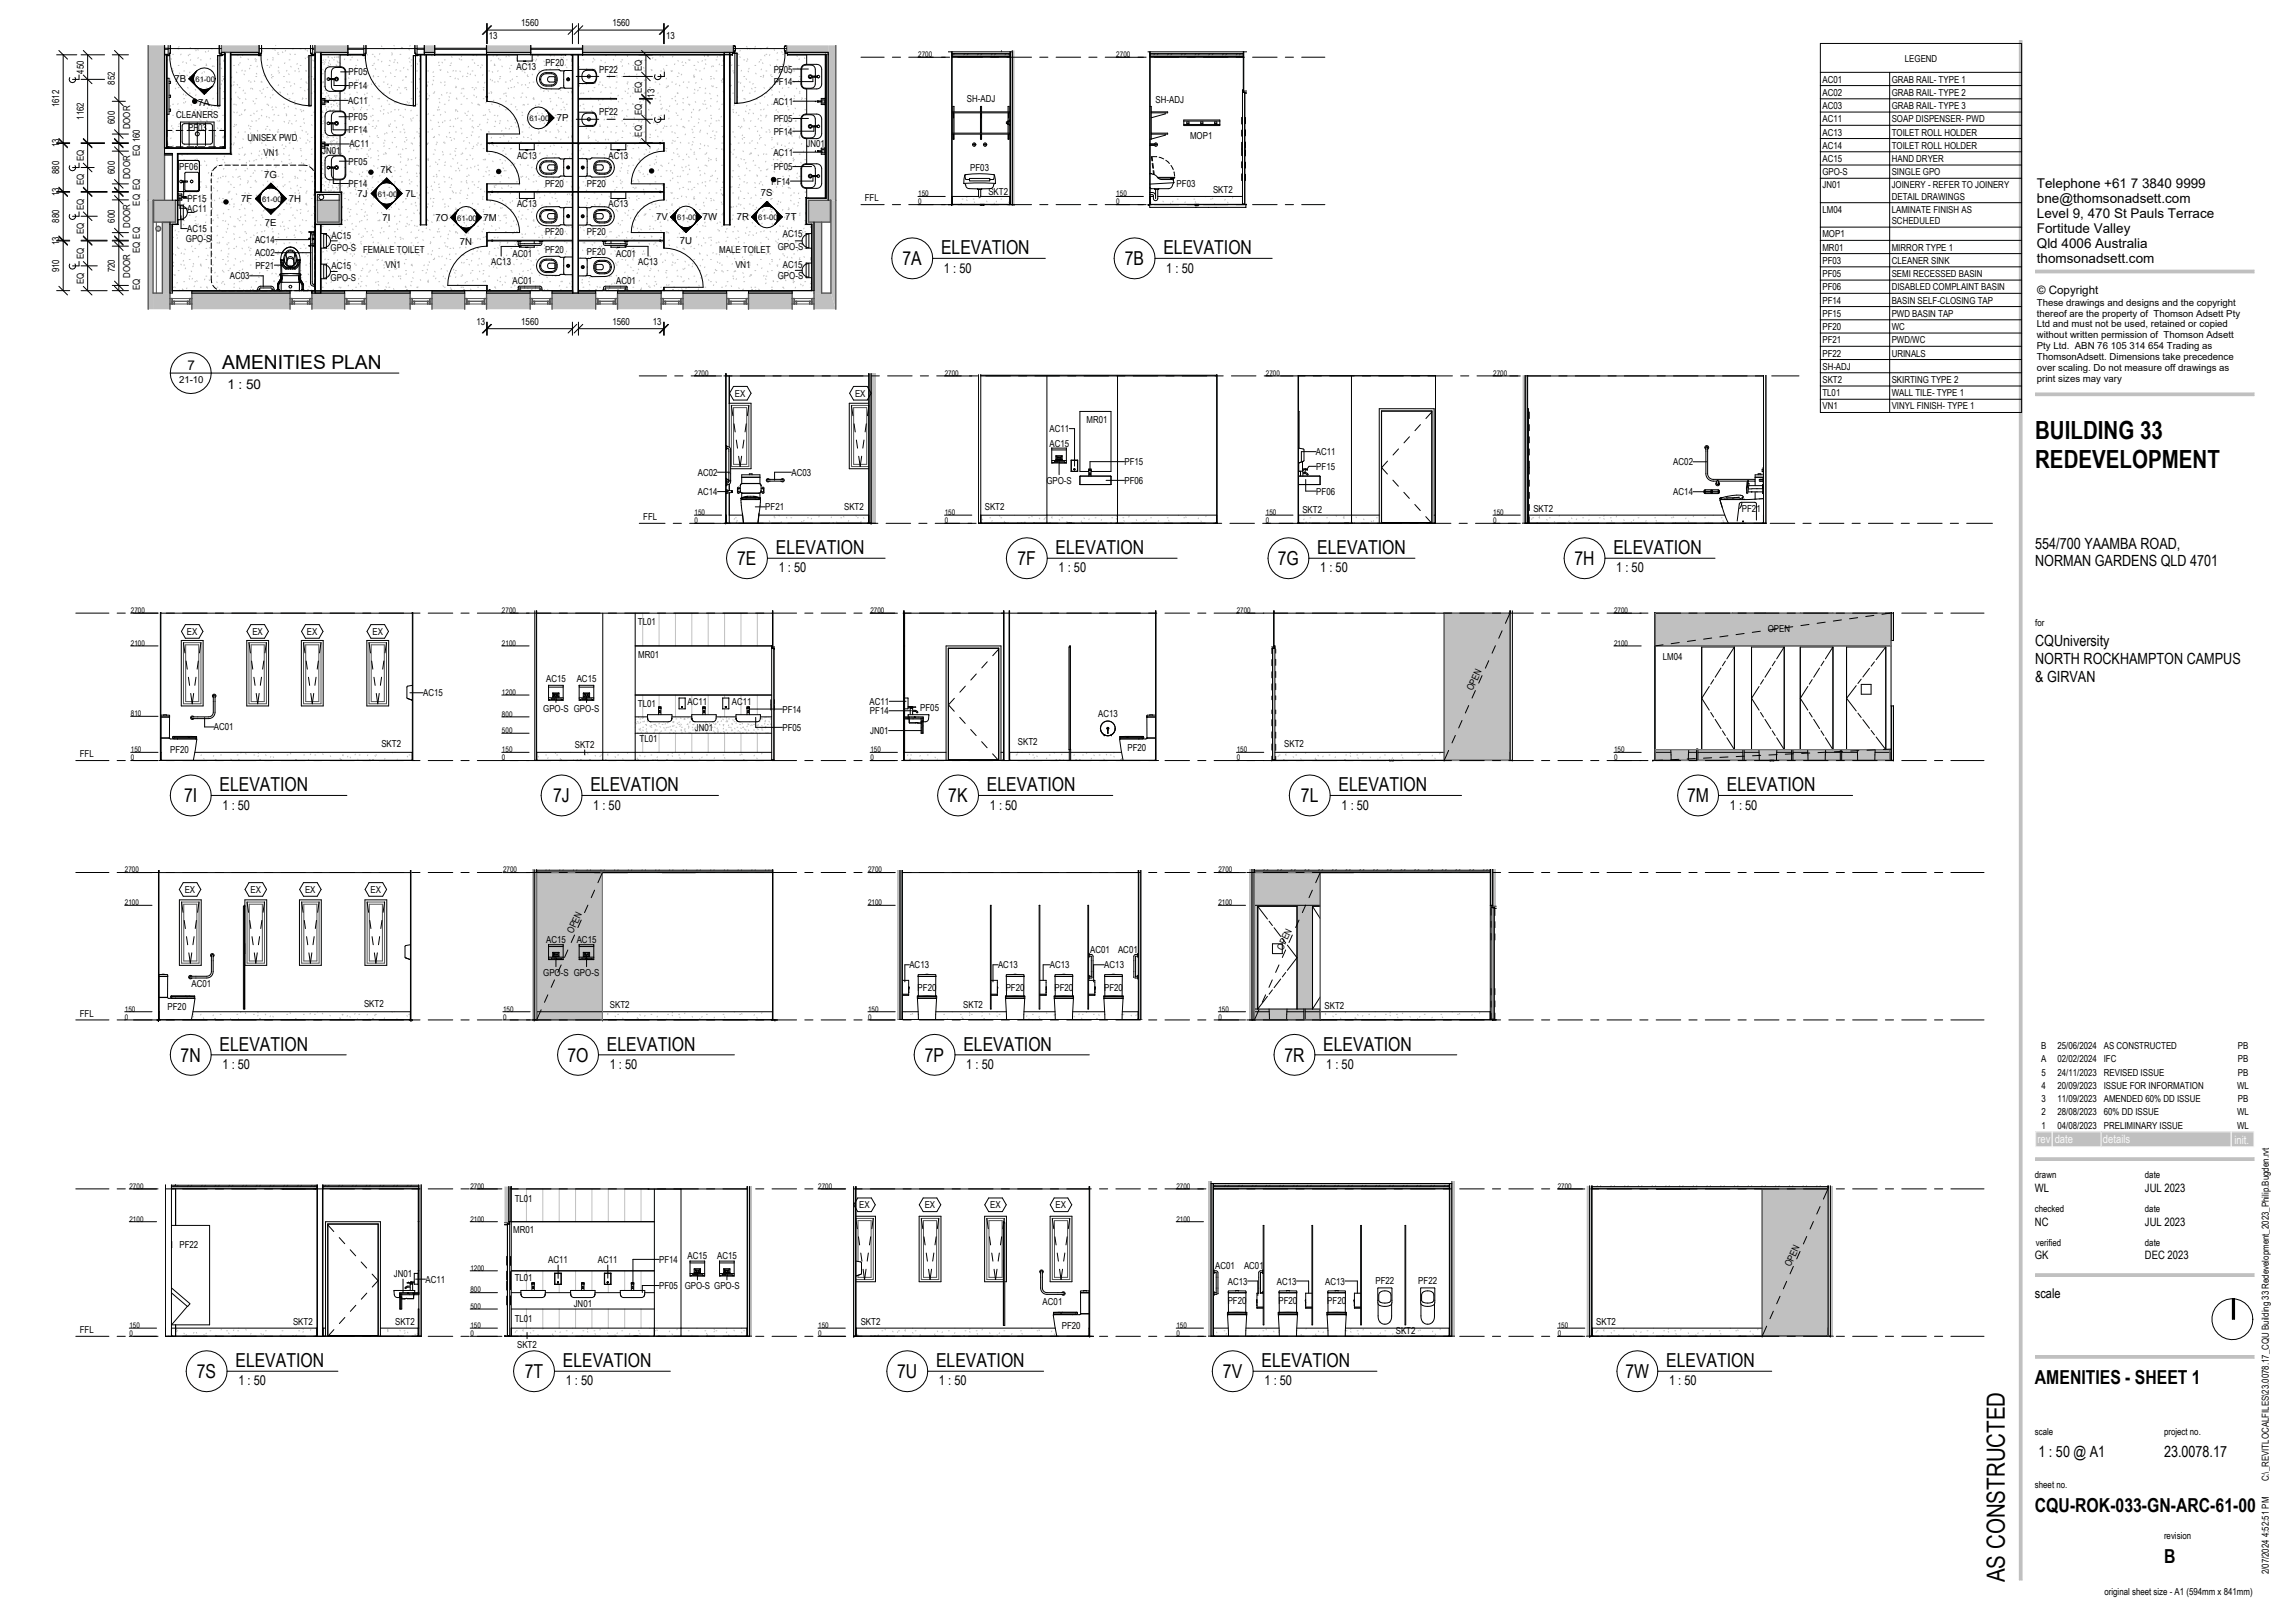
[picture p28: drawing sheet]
<svg xmlns="http://www.w3.org/2000/svg" width="841mm" height="594mm" viewBox="0 0 841 594" stroke-linecap="round" stroke-linejoin="round" font-family="sans-serif">
<defs><g id="words">
<g font-size="9.2">
<text x="745.8" y="160.9">BUILDING 33</text>
<text x="745.8" y="171.4">REDEVELOPMENT</text>
<text x="734.6" y="579.8" transform="rotate(-90 734.6 579.8)">AS CONSTRUCTED</text>
</g>
<g font-size="7.1">
<text x="344.9" y="93.1">ELEVATION</text>
<text x="426.3" y="93.1">ELEVATION</text>
<text x="330.7" y="97.1">7A</text>
<text x="412.2" y="97.1">7B</text>
<text x="81.4" y="135.2">AMENITIES PLAN</text>
<text x="284.3" y="203">ELEVATION</text>
<text x="386.8" y="203">ELEVATION</text>
<text x="482.7" y="203">ELEVATION</text>
<text x="591.2" y="203">ELEVATION</text>
<text x="270.2" y="207">7E</text>
<text x="372.9" y="207">7F</text>
<text x="468.3" y="207">7G</text>
<text x="576.9" y="207">7H</text>
<text x="67.5" y="293.9">7I</text>
<text x="80.5" y="289.9">ELEVATION</text>
<text x="202.7" y="293.9">7J</text>
<text x="216.4" y="289.9">ELEVATION</text>
<text x="347.5" y="293.9">7K</text>
<text x="361.6" y="289.9">ELEVATION</text>
<text x="476.7" y="293.9">7L</text>
<text x="490.5" y="289.9">ELEVATION</text>
<text x="618.2" y="293.9">7M</text>
<text x="632.8" y="289.9">ELEVATION</text>
<text x="66.2" y="389">7N</text>
<text x="80.5" y="385">ELEVATION</text>
<text x="207.9" y="389">7O</text>
<text x="222.4" y="385">ELEVATION</text>
<text x="338.9" y="389">7P</text>
<text x="353.1" y="385">ELEVATION</text>
<text x="470.6" y="389">7R</text>
<text x="484.9" y="385">ELEVATION</text>
<text x="86.3" y="500.9">ELEVATION</text>
<text x="206.3" y="500.9">ELEVATION</text>
<text x="343" y="500.9">ELEVATION</text>
<text x="462.3" y="500.9">ELEVATION</text>
<text x="610.6" y="500.9">ELEVATION</text>
<text x="72.1" y="504.9">7S</text>
<text x="192.3" y="504.9">7T</text>
<text x="328.7" y="504.9">7U</text>
<text x="448.2" y="504.9">7V</text>
<text x="595.6" y="504.9">7W</text>
<text x="745.7" y="507.2">AMENITIES - SHEET 1</text>
<text x="745.7" y="554.2">CQU-ROK-033-GN-ARC-61-00</text>
<text x="793" y="572.8">B</text>
</g>
<g font-size="5.6">
<text x="745.8" y="201">554/700 YAAMBA ROAD,</text>
<text x="745.8" y="207.6">NORMAN GARDENS QLD 4701</text>
<text x="745.8" y="236.6">CQUniversity</text>
<text x="745.8" y="243.2">NORTH ROCKHAMPTON CAMPUS</text>
<text x="745.8" y="249.7">&amp; GIRVAN</text>
<text x="747" y="533.9">1 : 50 @ A1</text>
<text x="793" y="533.9">23.0078.17</text>
</g>
<g font-size="4.9">
<text x="746.4" y="69">Telephone +61 7 3840 9999</text>
<text x="746.4" y="74.5">bne@thomsonadsett.com</text>
<text x="746.4" y="80">Level 9, 470 St Pauls Terrace</text>
<text x="746.4" y="85.5">Fortitude Valley</text>
<text x="746.4" y="91">Qld 4006 Australia</text>
<text x="345.9" y="99.9">1 : 50</text>
<text x="427.4" y="99.9">1 : 50</text>
<text x="746.4" y="96.5">thomsonadsett.com</text>
<text x="68.7" y="135.5">7</text>
<text x="83.3" y="142.5">1 : 50</text>
<text x="285.4" y="209.8">1 : 50</text>
<text x="387.9" y="209.8">1 : 50</text>
<text x="483.8" y="209.8">1 : 50</text>
<text x="592.3" y="209.8">1 : 50</text>
<text x="81.5" y="296.7">1 : 50</text>
<text x="217.4" y="296.7">1 : 50</text>
<text x="362.7" y="296.7">1 : 50</text>
<text x="491.6" y="296.7">1 : 50</text>
<text x="633.9" y="296.7">1 : 50</text>
<text x="81.5" y="391.8">1 : 50</text>
<text x="223.4" y="391.8">1 : 50</text>
<text x="354.1" y="391.8">1 : 50</text>
<text x="486" y="391.8">1 : 50</text>
<text x="745.7" y="475.5">scale</text>
<text x="87.3" y="507.7">1 : 50</text>
<text x="207.3" y="507.7">1 : 50</text>
<text x="344.1" y="507.7">1 : 50</text>
<text x="463.4" y="507.7">1 : 50</text>
<text x="611.6" y="507.7">1 : 50</text>
</g>
<g font-size="4.2">
<text x="746.5" y="107.7">© Copyright</text>
<text x="745.7" y="436.8">WL</text>
<text x="786" y="436.8">JUL 2023</text>
<text x="745.7" y="449.1">NC</text>
<text x="786" y="449.1">JUL 2023</text>
<text x="745.7" y="461.5">GK</text>
<text x="786" y="461.5">DEC 2023</text>
</g>
<g font-size="4.2" fill="#fafafa">
<text x="746.6" y="419">rev</text>
<text x="752.9" y="419">date</text>
<text x="770.6" y="419">details</text>
<text x="818.8" y="419.1">init.</text>
</g>
<g font-size="3.5">
<text x="191" y="9.6">1560</text>
<text x="224.4" y="9.6">1560</text>
<text x="179.2" y="14.4">13</text>
<text x="244.1" y="14.4">13</text>
<text x="698" y="22.5">LEGEND</text>
<text x="30.7" y="27" transform="rotate(-90 30.7 27)">450</text>
<text x="127.7" y="27.6">PF05</text>
<text x="189.2" y="25.7">AC13</text>
<text x="199.8" y="24.1">PF20</text>
<text x="219.6" y="26.6">PF22</text>
<text x="235.3" y="26.1" transform="rotate(-90 235.3 26.1)">EQ</text>
<text x="283.5" y="26.6">PF05</text>
<text x="42.1" y="31" transform="rotate(-90 42.1 31)">852</text>
<text x="63.9" y="30.1">7B</text>
<text x="127.7" y="32.6">PF14</text>
<text x="235.3" y="34.1" transform="rotate(-90 235.3 34.1)">EQ</text>
<text x="239.8" y="35.8" transform="rotate(-90 239.8 35.8)">13</text>
<text x="283.5" y="31.2">PF14</text>
<text x="667.8" y="30.3">AC01</text>
<text x="667.8" y="35.1">AC02</text>
<text x="693.2" y="30.3">GRAB RAIL- TYPE 1</text>
<text x="693.2" y="35.1">GRAB RAIL- TYPE 2</text>
<text x="21.7" y="39.4" transform="rotate(-90 21.7 39.4)">1612</text>
<text x="72.7" y="38.9">7A</text>
<text x="127.6" y="38.1">AC11</text>
<text x="283.4" y="38.4">AC11</text>
<text x="354.3" y="37.3">SH-ADJ</text>
<text x="423.4" y="37.9">SH-ADJ</text>
<text x="667.8" y="40">AC03</text>
<text x="693.2" y="40">GRAB RAIL- TYPE 3</text>
<text x="30.7" y="43.9" transform="rotate(-90 30.7 43.9)">1162</text>
<text x="42.1" y="45.5" transform="rotate(-90 42.1 45.5)">600</text>
<text x="47.7" y="47.4" transform="rotate(-90 47.7 47.4)">DOOR</text>
<text x="64.5" y="43.3">CLEANERS</text>
<text x="127.7" y="44.1">PF05</text>
<text x="204" y="44.5">7P</text>
<text x="219.6" y="42.2">PF22</text>
<text x="235.3" y="42.1" transform="rotate(-90 235.3 42.1)">EQ</text>
<text x="283.5" y="44.7">PF05</text>
<text x="667.8" y="44.8">AC11</text>
<text x="693.2" y="44.8">SOAP DISPENSER- PWD</text>
<text x="68.9" y="48.2">PF03</text>
<text x="90.7" y="51.7">UNISEX PWD</text>
<text x="127.7" y="48.9">PF14</text>
<text x="235.3" y="50.1" transform="rotate(-90 235.3 50.1)">EQ</text>
<text x="283.5" y="49.4">PF14</text>
<text x="436.1" y="51">MOP1</text>
<text x="667.8" y="49.7">AC13</text>
<text x="693.2" y="49.7">TOILET ROLL HOLDER</text>
<text x="21.7" y="54" transform="rotate(-90 21.7 54)">13</text>
<text x="30.7" y="59.1" transform="rotate(-90 30.7 59.1)">EQ</text>
<text x="51.2" y="57.3" transform="rotate(-90 51.2 57.3)">EQ 160</text>
<text x="96.5" y="57.1">VN1</text>
<text x="118" y="56.3">JN01</text>
<text x="128" y="54">AC11</text>
<text x="189.5" y="58.3">AC13</text>
<text x="223" y="58.3">AC13</text>
<text x="283.4" y="57.1">AC11</text>
<text x="295.5" y="54">JN01</text>
<text x="667.8" y="54.5">AC14</text>
<text x="667.8" y="59.4">AC15</text>
<text x="693.2" y="54.5">TOILET ROLL HOLDER</text>
<text x="693.2" y="59.4">HAND DRYER</text>
<text x="21.7" y="63.8" transform="rotate(-90 21.7 63.8)">880</text>
<text x="42.1" y="63.8" transform="rotate(-90 42.1 63.8)">600</text>
<text x="47.7" y="65.7" transform="rotate(-90 47.7 65.7)">DOOR</text>
<text x="65.7" y="62.4">PF06</text>
<text x="96.9" y="65.2">7G</text>
<text x="127.7" y="60.4">PF05</text>
<text x="139.5" y="63.3">7K</text>
<text x="283.5" y="62.3">PF05</text>
<text x="355.5" y="62.5">PF03</text>
<text x="667.8" y="64.2">GPO-S</text>
<text x="693.2" y="64.2">SINGLE GPO</text>
<text x="21.7" y="71.9" transform="rotate(-90 21.7 71.9)">13</text>
<text x="30.7" y="67.9" transform="rotate(-90 30.7 67.9)">EQ</text>
<text x="127.7" y="68.5">PF14</text>
<text x="199.7" y="68.5">PF20</text>
<text x="215.1" y="68.5">PF20</text>
<text x="278.8" y="71.8">7S</text>
<text x="282.7" y="67.6">PF14</text>
<text x="362.2" y="71.4">SKT2</text>
<text x="431.2" y="68.4">PF03</text>
<text x="444.5" y="70.8">SKT2</text>
<text x="667.8" y="69.1">JN01</text>
<text x="693.2" y="69.1">JOINERY - REFER TO JOINERY</text>
<text x="30.7" y="76.9" transform="rotate(-90 30.7 76.9)">EQ</text>
<text x="51.2" y="75.4" transform="rotate(-90 51.2 75.4)">EQ EQ</text>
<text x="68.6" y="77.6">AC11</text>
<text x="68.7" y="74">PF15</text>
<text x="88.4" y="74.1">7F</text>
<text x="105.8" y="74.1">7H</text>
<text x="131" y="72.1">7J</text>
<text x="148.6" y="72.1">7L</text>
<text x="189.5" y="75.8">AC13</text>
<text x="223" y="75.8">AC13</text>
<text x="316.9" y="73.8">FFL</text>
<text x="693.2" y="73.2">DETAIL DRAWINGS</text>
<text x="21.7" y="81.6" transform="rotate(-90 21.7 81.6)">880</text>
<text x="42.1" y="81.6" transform="rotate(-90 42.1 81.6)">600</text>
<text x="47.7" y="83.5" transform="rotate(-90 47.7 83.5)">DOOR</text>
<text x="97.1" y="82.8">7E</text>
<text x="140.1" y="80.9">7I</text>
<text x="159.6" y="80.9">7O</text>
<text x="177.2" y="80.9">7M</text>
<text x="240.4" y="80.8">7V</text>
<text x="257.5" y="80.8">7W</text>
<text x="270" y="80.7">7R</text>
<text x="287.8" y="80.7">7T</text>
<text x="667.8" y="78">LM04</text>
<text x="693.2" y="78">LAMINATE FINISH AS</text>
<text x="693.2" y="82.2">SCHEDULED</text>
<text x="21.7" y="89.8" transform="rotate(-90 21.7 89.8)">13</text>
<text x="30.7" y="85.7" transform="rotate(-90 30.7 85.7)">EQ</text>
<text x="68.1" y="88.6">GPO-S</text>
<text x="68.6" y="85">AC15</text>
<text x="93.5" y="89.1">AC14</text>
<text x="121.5" y="87.6">AC15</text>
<text x="168.5" y="89.7">7N</text>
<text x="199.7" y="86.1">PF20</text>
<text x="215.1" y="86.1">PF20</text>
<text x="249.1" y="89.6">7U</text>
<text x="286.8" y="87">AC15</text>
<text x="667.8" y="87">MOP1</text>
<text x="30.7" y="94.9" transform="rotate(-90 30.7 94.9)">EQ</text>
<text x="51.2" y="92.7" transform="rotate(-90 51.2 92.7)">EQ EQ</text>
<text x="93.5" y="93.9">AC02</text>
<text x="121.2" y="91.9">GPO-S</text>
<text x="133.1" y="92.7">FEMALE TOILET</text>
<text x="187.8" y="94">AC01</text>
<text x="199.7" y="92.8">PF20</text>
<text x="215.1" y="93.3">PF20</text>
<text x="225.8" y="94">AC01</text>
<text x="263.6" y="92.7">MALE TOILET</text>
<text x="285" y="91.5">GPO-S</text>
<text x="667.8" y="91.8">MR01</text>
<text x="693.2" y="91.8">MIRROR TYPE 1</text>
<text x="21.7" y="99.8" transform="rotate(-90 21.7 99.8)">910</text>
<text x="42.1" y="99.8" transform="rotate(-90 42.1 99.8)">720</text>
<text x="47.7" y="101.7" transform="rotate(-90 47.7 101.7)">DOOR</text>
<text x="93.6" y="98.4">PF21</text>
<text x="121.5" y="98.4">AC15</text>
<text x="141.3" y="98.1">VN1</text>
<text x="180" y="97.2">AC13</text>
<text x="233.9" y="97.2">AC13</text>
<text x="269.5" y="98.1">VN1</text>
<text x="286.8" y="98.1">AC15</text>
<text x="667.8" y="96.7">PF03</text>
<text x="667.8" y="101.5">PF05</text>
<text x="693.2" y="96.7">CLEANER SINK</text>
<text x="693.2" y="101.5">SEMI RECESSED BASIN</text>
<text x="30.7" y="104" transform="rotate(-90 30.7 104)">EQ</text>
<text x="51.2" y="106.4" transform="rotate(-90 51.2 106.4)">EQ</text>
<text x="84.2" y="102.4">AC03</text>
<text x="121.2" y="103">GPO-S</text>
<text x="187.8" y="104">AC01</text>
<text x="225.8" y="104">AC01</text>
<text x="285" y="102.3">GPO-S</text>
<text x="667.8" y="106.4">PF06</text>
<text x="693.2" y="106.4">DISABLED COMPLAINT BASIN</text>
<text x="667.8" y="111.2">PF14</text>
<text x="693.2" y="111.2">BASIN SELF-CLOSING TAP</text>
<text x="746.4" y="112.1">These drawings and designs and the copyright</text>
<text x="174.6" y="119">13</text>
<text x="191" y="119">1560</text>
<text x="224.4" y="119">1560</text>
<text x="239.3" y="119">13</text>
<text x="667.8" y="116.1">PF15</text>
<text x="693.2" y="116.1">PWD BASIN TAP</text>
<text x="746.4" y="116">thereof are the property of Thomson Adsett Pty</text>
<text x="746.4" y="120">Ltd and must not be used, retained or copied</text>
<text x="667.8" y="120.9">PF20</text>
<text x="667.8" y="125.8">PF21</text>
<text x="693.2" y="120.9">WC</text>
<text x="693.2" y="125.8">PWD/WC</text>
<text x="746.4" y="124">without written permission of Thomson Adsett</text>
<text x="667.8" y="130.6">PF22</text>
<text x="693.2" y="130.6">URINALS</text>
<text x="746.4" y="127.9">Pty Ltd. ABN 76 105 314 654 Trading as</text>
<text x="746.4" y="131.9">ThomsonAdsett. Dimensions take precedence</text>
<text x="667.8" y="135.5">SH-ADJ</text>
<text x="746.4" y="135.9">over scaling. Do not measure off drawings as</text>
<text x="65.6" y="140.2">21-10</text>
<text x="667.8" y="140.3">SKT2</text>
<text x="693.2" y="140.3">SKIRTING TYPE 2</text>
<text x="746.4" y="139.8">print sizes may vary</text>
<text x="269.3" y="145.4">EX</text>
<text x="313.3" y="145.4">EX</text>
<text x="667.8" y="145.2">TL01</text>
<text x="693.2" y="145.2">WALL TILE- TYPE 1</text>
<text x="398.2" y="154.8">MR01</text>
<text x="667.8" y="150">VN1</text>
<text x="693.2" y="150">VINYL FINISH- TYPE 1</text>
<text x="384.6" y="158.4">AC11</text>
<text x="384.6" y="163.6">AC15</text>
<text x="482.2" y="166.8">AC11</text>
<text x="412.1" y="170.5">PF15</text>
<text x="482.3" y="172.2">PF15</text>
<text x="613.2" y="170.5">AC02</text>
<text x="255.7" y="174.3">AC02</text>
<text x="290" y="174.3">AC03</text>
<text x="383.4" y="177.3">GPO-S</text>
<text x="412.1" y="177.3">PF06</text>
<text x="255.7" y="181.4">AC14</text>
<text x="482.3" y="181.2">PF06</text>
<text x="613.2" y="181.5">AC14</text>
<text x="235.7" y="190.6">FFL</text>
<text x="280.4" y="187">PF21</text>
<text x="309.3" y="187">SKT2</text>
<text x="360.9" y="186.8">SKT2</text>
<text x="477.3" y="187.9">SKT2</text>
<text x="561.9" y="187.8">SKT2</text>
<text x="638.3" y="187.8">PF21</text>
<text x="68.5" y="232.7">EX</text>
<text x="92.5" y="232.7">EX</text>
<text x="112.5" y="232.7">EX</text>
<text x="136.5" y="232.7">EX</text>
<text x="233.8" y="229.1">TL01</text>
<text x="647.8" y="231.5">OPEN</text>
<text x="745.8" y="229.4">for</text>
<text x="233.8" y="241.3">MR01</text>
<text x="609.3" y="242">LM04</text>
<text x="200.1" y="249.8">AC15</text>
<text x="211.3" y="249.8">AC15</text>
<text x="155.1" y="255.1">AC15</text>
<text x="539.6" y="253.4" transform="rotate(-65 539.6 253.4)">OPEN</text>
<text x="199.1" y="260.8">GPO-S GPO-S</text>
<text x="233.8" y="259">TL01</text>
<text x="251.9" y="258.4">AC11</text>
<text x="268.2" y="258.4">AC11</text>
<text x="286.7" y="261.1">PF14</text>
<text x="318.7" y="258.3">AC11</text>
<text x="318.8" y="261.7">PF14</text>
<text x="337.2" y="260.7">PF05</text>
<text x="402.4" y="262.8">AC13</text>
<text x="78.4" y="267.7">AC01</text>
<text x="254.6" y="267.8">JN01</text>
<text x="286.7" y="267.8">PF05</text>
<text x="318.9" y="269">JN01</text>
<text x="62.3" y="275.9">PF20</text>
<text x="139.7" y="273.8">SKT2</text>
<text x="210.6" y="274">SKT2</text>
<text x="234.4" y="272">TL01</text>
<text x="373" y="273.1">SKT2</text>
<text x="413.2" y="275.2">PF20</text>
<text x="470.6" y="273.6">SKT2</text>
<text x="29.2" y="277.5">FFL</text>
<text x="67.7" y="327.2">EX</text>
<text x="91.8" y="327.2">EX</text>
<text x="111.8" y="327.2">EX</text>
<text x="135.8" y="327.2">EX</text>
<text x="200.1" y="345.4">AC15</text>
<text x="209.9" y="342.2" transform="rotate(-65 209.9 342.2)">OPEN</text>
<text x="211.3" y="345.4">AC15</text>
<text x="399.5" y="349.1">AC01</text>
<text x="409.7" y="349.1">AC01</text>
<text x="470.1" y="348.4" transform="rotate(-65 470.1 348.4)">OPEN</text>
<text x="199.1" y="357.6">GPO-S GPO-S</text>
<text x="333.2" y="354.8">AC13</text>
<text x="365.7" y="354.8">AC13</text>
<text x="384.7" y="354.8">AC13</text>
<text x="404.7" y="354.8">AC13</text>
<text x="70.2" y="361.6">AC01</text>
<text x="336.3" y="363.2">PF20</text>
<text x="368.5" y="363.2">PF20</text>
<text x="386.4" y="363.2">PF20</text>
<text x="404.6" y="363.2">PF20</text>
<text x="61.4" y="370">PF20</text>
<text x="133.4" y="368.8">SKT2</text>
<text x="223.5" y="369.2">SKT2</text>
<text x="353" y="369.5">SKT2</text>
<text x="485.4" y="369.7">SKT2</text>
<text x="29.2" y="372.5">FFL</text>
<text x="748" y="389.3">A</text>
<text x="748" y="384.5">B</text>
<text x="753.9" y="389.3">02/02/2024</text>
<text x="753.9" y="384.5">25/06/2024</text>
<text x="770.9" y="389.3">IFC</text>
<text x="770.9" y="384.5">AS CONSTRUCTED</text>
<text x="820" y="389.3">PB</text>
<text x="820" y="384.5">PB</text>
<text x="748.1" y="394.2">5</text>
<text x="753.9" y="394.2">24/11/2023</text>
<text x="770.9" y="394.2">REVISED ISSUE</text>
<text x="820" y="394.2">PB</text>
<text x="748.1" y="399">4</text>
<text x="753.9" y="399">20/09/2023</text>
<text x="770.9" y="399">ISSUE FOR INFORMATION</text>
<text x="819.8" y="399">WL</text>
<text x="748.1" y="403.9">3</text>
<text x="753.9" y="403.9">11/09/2023</text>
<text x="770.9" y="403.9">AMENDED 60% DD ISSUE</text>
<text x="820" y="403.9">PB</text>
<text x="748.1" y="413.6">1</text>
<text x="748.1" y="408.7">2</text>
<text x="753.9" y="413.6">04/08/2023</text>
<text x="753.9" y="408.7">28/08/2023</text>
<text x="770.9" y="413.6">PRELIMINARY ISSUE</text>
<text x="770.9" y="408.7">60% DD ISSUE</text>
<text x="819.8" y="413.6">WL</text>
<text x="819.8" y="408.7">WL</text>
<text x="745.7" y="431.7">drawn</text>
<text x="786" y="431.7">date</text>
<text x="188.6" y="440.4">TL01</text>
<text x="314.8" y="442.8">EX</text>
<text x="338.8" y="442.8">EX</text>
<text x="362.8" y="442.8">EX</text>
<text x="386.8" y="442.8">EX</text>
<text x="745.7" y="444.2">checked</text>
<text x="786" y="444.2">date</text>
<text x="188.1" y="451.8">MR01</text>
<text x="65.8" y="457.4">PF22</text>
<text x="252" y="461.2">AC15</text>
<text x="262.8" y="461.2">AC15</text>
<text x="746" y="456.5">verified</text>
<text x="786" y="456.5">date</text>
<text x="144.3" y="467.9">JN01</text>
<text x="200.9" y="462.8">AC11</text>
<text x="219.1" y="462.8">AC11</text>
<text x="241.5" y="462.8">PF14</text>
<text x="445.3" y="465.2">AC01</text>
<text x="455.9" y="465.2">AC01</text>
<text x="656.1" y="464.4" transform="rotate(-65 656.1 464.4)">OPEN</text>
<text x="155.9" y="470">AC11</text>
<text x="188.6" y="469.6">TL01</text>
<text x="241.5" y="472.4">PF05</text>
<text x="250.9" y="472.4">GPO-S GPO-S</text>
<text x="450" y="470.7">AC13</text>
<text x="467.9" y="470.7">AC13</text>
<text x="485.6" y="470.7">AC13</text>
<text x="504" y="470.6">PF22</text>
<text x="519.7" y="470.6">PF22</text>
<text x="210.2" y="479">JN01</text>
<text x="382.1" y="478.2">AC01</text>
<text x="449.9" y="477.9">PF20</text>
<text x="468.5" y="477.9">PF20</text>
<text x="486.4" y="477.9">PF20</text>
<text x="107.4" y="485.5">SKT2</text>
<text x="144.8" y="485.5">SKT2</text>
<text x="188.6" y="484.5">TL01</text>
<text x="315.4" y="485.6">SKT2</text>
<text x="584.9" y="485.4">SKT2</text>
<text x="29.2" y="488.5">FFL</text>
<text x="389.1" y="487">PF20</text>
<text x="511.5" y="488.9">SKT2</text>
<text x="189.5" y="493.9">SKT2</text>
<text x="745.7" y="525.9">scale</text>
<text x="793" y="525.9">project no.</text>
<text x="745.7" y="545.4">sheet no.</text>
<text x="831.5" y="542.9" transform="rotate(-90 831.5 542.9)">C:\_REVITLOCALFILES\23.0078.17_CQU Building 33 Redevelopment_2023_Philip.Bugden.rvt</text>
<text x="793" y="564">revision</text>
<text x="831.5" y="576.9" transform="rotate(-90 831.5 576.9)">2/07/2024 4:52:51 PM</text>
<text x="771.2" y="584.6">original sheet size - A1 (594mm x 841mm)</text>
</g>
<g font-size="2.8">
<text x="336.5" y="20.9">2700</text>
<text x="409.1" y="20.9">2700</text>
<text x="71.6" y="30.1">61-00</text>
<text x="194.1" y="44.4">61-00</text>
<text x="336.5" y="71.9">150</text>
<text x="409.1" y="71.9">150</text>
<text x="96" y="74">61-00</text>
<text x="138.4" y="72.1">61-00</text>
<text x="336.5" y="74.9">0</text>
<text x="409.1" y="74.9">0</text>
<text x="167.6" y="80.9">61-00</text>
<text x="248.1" y="80.7">61-00</text>
<text x="277.8" y="80.7">61-00</text>
<text x="254.5" y="137.7">2700</text>
<text x="346.2" y="137.7">2700</text>
<text x="463.9" y="137.7">2700</text>
<text x="547.2" y="137.7">2700</text>
<text x="254.5" y="188.7">150</text>
<text x="254.5" y="191.7">0</text>
<text x="346.2" y="188.7">150</text>
<text x="346.2" y="191.7">0</text>
<text x="463.9" y="188.7">150</text>
<text x="463.9" y="191.7">0</text>
<text x="547.2" y="188.7">150</text>
<text x="547.2" y="191.7">0</text>
<text x="48" y="224.6">2700</text>
<text x="184" y="224.6">2700</text>
<text x="318.9" y="224.6">2700</text>
<text x="453.2" y="224.6">2700</text>
<text x="591.5" y="224.6">2700</text>
<text x="48" y="236.6">2100</text>
<text x="184" y="236.6">2100</text>
<text x="591.5" y="236.6">2100</text>
<text x="184" y="254.6">1200</text>
<text x="48" y="262.4">810</text>
<text x="184" y="262.6">800</text>
<text x="184" y="268.6">500</text>
<text x="48" y="275.6">150</text>
<text x="184" y="275.6">150</text>
<text x="318.9" y="275.6">150</text>
<text x="453.2" y="275.6">150</text>
<text x="591.5" y="275.6">150</text>
<text x="48" y="278.6">0</text>
<text x="184" y="278.6">0</text>
<text x="318.9" y="278.6">0</text>
<text x="453.2" y="278.6">0</text>
<text x="591.5" y="278.6">0</text>
<text x="45.8" y="319.7">2700</text>
<text x="184.3" y="319.7">2700</text>
<text x="318.1" y="319.7">2700</text>
<text x="446.5" y="319.7">2700</text>
<text x="45.8" y="331.7">2100</text>
<text x="318.1" y="331.7">2100</text>
<text x="446.5" y="331.7">2100</text>
<text x="45.8" y="370.7">150</text>
<text x="184.3" y="370.7">150</text>
<text x="318.1" y="370.7">150</text>
<text x="446.5" y="370.7">150</text>
<text x="45.8" y="373.7">0</text>
<text x="184.3" y="373.7">0</text>
<text x="318.1" y="373.7">0</text>
<text x="446.5" y="373.7">0</text>
<text x="47.4" y="435.6">2700</text>
<text x="172.4" y="435.6">2700</text>
<text x="299.8" y="435.6">2700</text>
<text x="431.1" y="435.6">2700</text>
<text x="570.8" y="435.6">2700</text>
<text x="47.4" y="447.6">2100</text>
<text x="172.4" y="447.6">2100</text>
<text x="431.1" y="447.6">2100</text>
<text x="172.4" y="465.6">1200</text>
<text x="172.4" y="473.6">800</text>
<text x="172.4" y="479.6">500</text>
<text x="47.4" y="486.6">150</text>
<text x="47.4" y="489.6">0</text>
<text x="172.4" y="486.6">150</text>
<text x="172.4" y="489.6">0</text>
<text x="299.8" y="486.6">150</text>
<text x="299.8" y="489.6">0</text>
<text x="431.1" y="486.6">150</text>
<text x="431.1" y="489.6">0</text>
<text x="570.8" y="486.6">150</text>
<text x="570.8" y="489.6">0</text>
</g>
</g></defs>
<g fill="#c0c0c0">
<path d="M56.3 73.4h8v8h-8z"/>
<path d="M116.3 73.4h8v8h-8z"/>
<path d="M296.3 73.4h8v8h-8z"/>
<path d="M304.5 73.4h1.8v39.9l-1.8-5.9z"/>
<path d="M54.3 16.6h6v56.8h-6z"/>
<path d="M59.5 81.5h2.8v25.9h-2.8z"/>
<path d="M298.3 81.4h2.8v26h-2.8z"/>
<path d="M303.5 16.6h2.8v56.8h-2.8z"/>
<path d="M54.3 73.4h1.8v39.9h-1.8z"/>
<path d="M70.3 107.4v5.9h36v-5.9zM298.3 107.4v5.9h8l-1.8-5.9zM158.3 107.4v5.9h12v-5.9zM56.1 107.4v5.9h6.2v-5.9zM274.3 107.4v5.9h16v-5.9zM114.3 107.4v5.9h12v-5.9zM178.3 107.4v5.9h16v-5.9zM250.3 107.4v5.9h16v-5.9zM134.3 107.4v5.9h16v-5.9zM226.3 107.4v5.9h16v-5.9zM202.3 107.4v5.9h16v-5.9z"/>
<path d="M68.7 110.4v1h.8v-1zM63.1 110.4v1h.8v-1z"/>
<path d="M69.5 109.4v2h.8v-2zM62.3 109.4v2h.8v-2z"/>
<path d="M112.7 110.4v1h.8v-1zM107.1 110.4v1h.8v-1z"/>
<path d="M113.5 109.4v2h.8v-2zM106.3 109.4v2h.8v-2z"/>
<path d="M132.7 110.4v1h.8v-1zM127.1 110.4v1h.8v-1z"/>
<path d="M133.5 109.4v2h.8v-2zM126.3 109.4v2h.8v-2z"/>
<path d="M156.7 110.4v1h.8v-1zM151.1 110.4v1h.8v-1z"/>
<path d="M157.5 109.4v2h.8v-2zM150.3 109.4v2h.8v-2z"/>
<path d="M176.7 110.4v1h.8v-1zM171.1 110.4v1h.8v-1z"/>
<path d="M177.5 109.4v2h.8v-2zM170.3 109.4v2h.8v-2z"/>
<path d="M200.7 110.4v1h.8v-1zM195.1 110.4v1h.8v-1z"/>
<path d="M201.5 109.4v2h.8v-2zM194.3 109.4v2h.8v-2z"/>
<path d="M224.7 110.4v1h.8v-1zM219.1 110.4v1h.8v-1z"/>
<path d="M225.5 109.4v2h.8v-2zM218.3 109.4v2h.8v-2z"/>
<path d="M248.7 110.4v1h.8v-1zM243.1 110.4v1h.8v-1z"/>
<path d="M249.5 109.4v2h.8v-2zM242.3 109.4v2h.8v-2z"/>
<path d="M272.7 110.4v1h.8v-1zM267.1 110.4v1h.8v-1z"/>
<path d="M273.5 109.4v2h.8v-2zM266.3 109.4v2h.8v-2z"/>
<path d="M296.7 110.4v1h.8v-1zM291.1 110.4v1h.8v-1z"/>
<path d="M297.5 109.4v2h.8v-2zM290.3 109.4v2h.8v-2z"/>
</g>
<g fill="#0ff">
<path d="M60.3 54.2l22.3 .2z"/>
<path d="M65 56.2l19.6 .2zM60.3 56.2l2.9 .2z"/>
</g>
<path d="M65.1 56.4v17" fill="none" stroke="#0ff" stroke-width=".37"/>
<path d="M211.8 70.4l.2 37zM211.8 52.6l.2 17.6zM211.8 20.1l.2 32.2z" fill="#0ff"/>
<path d="M209.9 20.1v87.3" fill="none" stroke="#0ff" stroke-width=".37"/>
<path d="M154.1 20.1l.2 62.3z" fill="#0ff"/>
<path d="M156.2 20.1v62.3" fill="none" stroke="#0ff" stroke-width=".37"/>
<path d="M265.3 19.2l.2 63.2z" fill="#0ff"/>
<path d="M267.4 19.2v63.2" fill="none" stroke="#0ff" stroke-width=".37"/>
<path d="M288.2 16.6h15.3v2.6h-15.3z" fill="#c0c0c0"/>
<path d="M114.6 19.9l.8 .2zM94.8 19.9l.3 .2z" fill="#0ff"/>
<g fill="#c0c0c0">
<path d="M213.5 16.6h55.2v2.6h-55.2z"/>
<circle cx="58" cy="83.8" r=".9"/>
</g>
<g fill="#0ff">
<path d="M125 70.6l.2 11.7z"/>
<path d="M115.4 82.1l9.6 .2z"/>
<path d="M115.4 19.2l.2 51.2z"/>
<path d="M117.8 70.4l7.4 .2zM115.4 70.4l2.2 .2z"/>
</g>
<path d="M117.5 19.2v51.2M65.1 73.4v8.9" fill="none" stroke="#0ff" stroke-width=".37"/>
<path d="M63 82.1l2 .2z" fill="#0ff"/>
<path d="M63.1 82.3v24.4" fill="none" stroke="#0ff" stroke-width=".37"/>
<g fill="#0ff">
<path d="M70.3 106.5l36 .2z"/>
<path d="M202.3 106.5l7.6 .2zM178.3 106.5l16 .2zM158.3 106.5l12 .2zM134.3 106.5l16 .2zM114.3 106.5l12 .2z"/>
<path d="M302.6 19.9l.2 .2zM288.5 19.9l13.9 .2zM213.5 19.9l54.9 .2z"/>
</g>
<path d="M302.7 20.1v52.6" fill="none" stroke="#0ff" stroke-width=".37"/>
<g fill="#0ff">
<path d="M297.4 82.1l.2 24.4z"/>
<path d="M295.4 82.1l2 .2z"/>
<path d="M295.4 72.5l.2 9.6z"/>
<path d="M295.6 72.5l6.8 .2z"/>
<path d="M274.3 106.5l16 .2zM250.3 106.5l16 .2zM226.3 106.5l16 .2zM212 106.5l6.3 .2z"/>
</g>
<path d="M61.1 20.1v34.1" fill="none" stroke="#0ff" stroke-width=".37"/>
<g fill="#c0c0c0">
<path d="M178.3 16.6h16.2v2.6h-16.2z"/>
<path d="M155.5 16.6h3.8v2.6h-3.8z"/>
<path d="M115.4 16.6h12.1v2.6h-12.1z"/>
</g>
<g fill="#0ff">
<path d="M159.3 19.9l19 .2z"/>
<path d="M194.5 19.9l19 .2z"/>
<path d="M117.8 19.9l9.7 .2z"/>
<path d="M155.5 19.9l3.8 .2z"/>
<path d="M178.3 19.9l16.2 .2z"/>
<path d="M115.4 82.3l.2 25.1z"/>
<path d="M152.8 19.9l2.7 .2zM127.5 19.9l5.8 .2z"/>
</g>
<path d="M117.5 82.3v25.1" fill="none" stroke="#0ff" stroke-width=".37"/>
<path d="M115.4 70.6l.2 11.5z" fill="#0ff"/>
<path d="M84.5 19.2v37" fill="none" stroke="#0ff" stroke-width=".37"/>
<path d="M82.4 19.2l.2 35z" fill="#0ff"/>
<path d="M81.1 16.6h13.7v2.6h-13.7z" fill="#c0c0c0"/>
<g fill="#0ff">
<path d="M60.3 19.9l1.3 .2z"/>
<path d="M84.6 19.9l10.2 .2z"/>
<path d="M81.1 19.9l1.3 .2z"/>
</g>
<g fill="#fff">
<path d="M117.8 20.1h6.8v4.4h-4.2l-.8 .5-.5 1.3v5.4l.3 .9 1 .8 4.2 .1v7.2l-4.2 .1-1 .8-.3 .9v5.4l.3 .9 1 .8 4.2 .1v7.2l-4.2 .1-1 .8-.3 .9v5.4l.5 1.3 .8 .4 4.2 .1v4.5h-6.8v-16.1h1.2l.1-.9 1.2-.1-.3-.3h-.9v-.9h-1.3v-13.8h1.2l.1-.9 1.2-.1-.3-.3h-.9v-.9h-1.3z"/>
<path d="M63.2 101.2v5.3z"/>
<path d="M65.2 70.2v.8z"/>
<path d="M62 56.4h1.2z"/>
<path d="M62 56.8h1.2z"/>
<path d="M93.5 20.1h1.3z"/>
<path d="M94.8 20.1h.3z"/>
<path d="M61.2 20.1v8.6z"/>
<path d="M125.1 20.1h2.4z"/>
<path d="M133 20.1h.3z"/>
<path d="M156.6 20.1h2.7z"/>
<path d="M209.8 101.2v5.3z"/>
<path d="M290.6 20.1h5z"/>
<path d="M62.4 17.8v1.7h-.3v.9h-.7v8.3h.5v1.1h.6v.8h-.6v4.3h.6v.8h-.6v4.3h.6v.8h-.6v1.1h-.5v12.1l.1-.2h.4v.2h4.2v-9.3h12.3v9.3h3.3v-.2l.5 .2v-33.9l-1.6 .3v-.9h-.3v-1.7zM79.8 20.4h.8v18.4h-.8zM70.5 37.1a.8 .8 0 0 1 1.6 0 .8 .8 0 0 1-1.6 0zM71 37.5l.3 .1v-.4zM71.4 37.2l.3 .3 .1-.3zM71.4 37.2v.4l.2-.1zM70.9 37.2l.1 .3 .3-.3zM71 36.8l-.1 .3h.4zM71.4 37.1h.4l-.1-.3zM71.4 36.7v.4l.2-.3zM71 36.8l.3 .3v-.4zM80.4 17.8v1.7h.3v.9h.7v-.3h-.3v-2.3zM61.6 17.8v2.3h-.2v.3h.7v-.9h.3v-1.7z"/>
<path d="M84.8 20.3v36.3h-19.4v2.2h7l.6 .3 .1 10.4-.2 .5-.5 .2h-7v.9h1.2v.9h1l.3 .3-1.3 .1v.9h-1.2v1.9h1.8v5.3h-1.8v1.8h-2.1v24h31.1l.3-1.1 .8-.3h3.8l.9 .5 .2 .9 1.3-.1a4.1 4.1 0 0 1 1.2-4v-1.2l-.3-.3 .4-.2-.1-4.6a4.5 4.5 0 0 1 3.5-5.4 4.4 4.4 0 0 1 3.5 5.5v4.5l.3 .3-.3 .2 .1 1.2a4.2 4.2 0 0 1 1.1 4l4.1 .3v-1.7l-1.1-.3-.3-.8v-13.6h-.5l.5-.2v-2.2h-.5l.5-.2h-.5l.5-.2v-1.9v-.3h-.5v-.2h1.8l.1-.2v-64.4l-1.1 .1v-.9h-.3v-1.7h-17.9l-.1 1.7h-.2l-.1 .9zM109.8 102.8l-.1 3.5h.9l.1-2.2zM103 102.7l-.9 1.5 .2 2.1h.7zM95.3 105.6l-.2 .7h4.7l-.1-.6-.4-.2zM114.4 90.1v13.7l.3 .3 .5 .1v-13.9zM106.4 97.7l.7-.1zM105.7 97.6l.6 .1zM105.6 94.9l-.7 1.8a1.95 1.95 0 0 0 3.1 .1l-.1-.4a1.72 1.72 0 0 0-1.3-1.8zM114.4 87.7v1.7h.7v-1.7zM114.4 87.5h.7zM114.4 86v1.3h.7v-1.3zM114.1 85.1v.3h1v-.3zM82 74a.8 .8 0 0 1 1.6 0 .8 .8 0 0 1-1.6 0zM82.8 74.1l-.3 .2 .3 .2zM82.9 74l.3 .3 .1-.3zM82.8 74.1v.4l.3-.2zM82.4 74l.1 .3 .3-.3zM82.5 73.7l-.1 .3h.4zM83.2 73.7l-.3 .3h.4zM82.8 73.6v.3l.3-.2zM82.5 73.7l.3 .2v-.4zM113.2 20.4h.8v18.4h-.8zM113.8 17.8v1.7h.3v.9h.8l-.3-.1v-2.5zM95.1 17.8v2.5h-.3l.7 .1 .1-.9h.2v-1.7z"/>
<path d="M124.6 20.3v4.2h.8l.8 .5 .5 1.3v5.8l-.9 1.1-1.2 .3v7.2l.8 .1 .8 .4 .5 1.3v5.9l-.9 1.1-1.2 .2v7.2l.8 .1 .8 .4 .5 1.3v5.9l-.9 1.1-1.2 .2v4.5h.8v11.9h-7.6v3.3h1.8v5.3h-1.8v5.9h1.8v5.4h-1.8v4.1h60.5v-1.7h.3v1.7l.8-.2 .3 .2h10.2v-1.1l.3-.3 .4 .3-.3-.3h2.7h5.1l.4 .5 .1 .9h11v-5.6l-4.2-.2-.6 .4h-4.7a3.5 3.5 0 0 1-3.5-3.5 3.5 3.5 0 0 1 3.5-3.4l4.8-.1 .6 .4 4.1-.1v-5.9h-10.7l-.3 .2-.1 1-.3 .3-2.4 .1v.7l-2.6 .1-2.9-.1v-.7l-.4-.3v-1.1l-.3-.2h-11v1.9h-.3v-5h.3v2.8h31v-5.5l-4.2-.1-.6 .4-4.7-.1a3.5 3.5 0 0 1-3.5-3.5 3.5 3.5 0 0 1 3.5-3.4l4.8-.1 .6 .4 4.1-.1v-5.6h-13.8v2.3l-2.6 .2-2.9-.2v-2.3h-11.7v2.8h-.3v-5.8h.3v2.8h31v-5.6l-4.2-.1-.6 .4-4.7-.1a3.5 3.5 0 0 1-3.5-3.4 3.5 3.5 0 0 1 3.5-3.5h4.8l.6 .4 4.1-.2v-5.5h-13.8v2.3l-2.6 .1-2.9-.1v-2.3h-11.7v2.8h-.3v-6.3h.3v3.2h31v-20l-4.2-.1-.6 .4-4.7-.1a3.5 3.5 0 0 1-3.5-3.4 3.5 3.5 0 0 1 3.5-3.5h4.8l.6 .4 4.1-.2v-5.5l-.3-.2-14.3 .2v2.1l-2.5 .1-2.9-.1v-2.1h-11l.1 15.3-.1 1.5h-.3v-16.8h-21.8v62.1h-2.6v-62.1l-1.6 .1v-.9h-.3v-1.7h-17.9v1.7h-.3v.9zM190.6 105.5v.8h7.3l-.1-.8zM195.8 88.3v1h2.2l-.1-.8-.3-.2zM135.1 63.1a.8 .8 0 0 1 1.6 0 .8 .8 0 0 1-1.6 0zM181.9 62.8a.8 .8 0 0 1 1.6 0 .8 .8 0 0 1-1.6 0zM135.9 63.2v.4l.3-.2zM135.9 63.2l-.3 .2 .3 .2zM136 63.1l.3 .3 .1-.3zM135.5 63.1l.1 .3 .3-.3zM182.4 63.2l.3 .1v-.4zM182.8 62.9v.4l.3-.1zM182.3 62.9l.1 .3 .3-.3zM182.8 62.9l.3 .3 .1-.3zM135.6 62.8l-.1 .3h.4zM136 63.1h.4l-.1-.3zM135.9 62.7v.3l.3-.2zM135.6 62.8l.3 .2v-.4zM182.4 62.5l-.1 .3h.4zM182.8 62.8h.4l-.1-.3zM182.8 62.4v.4l.3-.3zM182.4 62.5l.3 .3v-.4zM151.5 20.4h.8v18.4h-.8zM152.1 17.8v1.7h.3v.9h.7l-.3-.1v-2.5zM133.3 17.8v2.5l-.3 .1h.8v-.9h.3v-1.7z"/>
<path d="M212.2 20.3v5.1h5.2a3.2 3.2 0 0 1 0 5.2h-5.2v5.5h13.8v.2h-13.8v4.8h5.2a3.2 3.2 0 0 1 0 5.2h-5.2v6h31.2v3.1h-.2v-2.8h-13.9v2.3l-2.5 .1-2.9-.1v-2.3h-11.7v5.5l4.1 .2 .7-.4h4.6a3.5 3.5 0 0 1 3.5 3.5 3.5 3.5 0 0 1-3.5 3.4l-4.7 .1-.7-.4-4 .1v5.6h31v-2.8h.2v5.8h-.2v-2.8h-13.9v2.3l-2.5 .2-2.9-.2v-2.3h-11.7v5.6l4.1 .1 .6-.4 4.7 .1a3.5 3.5 0 0 1 3.5 3.4 3.5 3.5 0 0 1-3.5 3.5h-4.8l-.6-.3-4 .1v5.5h31v-2.8h.2v5.7h-.2v-2.6h-13.1l-.4 .2v1.1l-.4 .3v.7l-2.5 .1-2.9-.1v-.7h-2.3l-.5-.5v-.9l-.3-.2h-8.6v6.3l4.1 .1 .7-.4 4.6 .1a3.5 3.5 0 0 1 3.5 3.5 3.5 3.5 0 0 1-3.5 3.4l-4.7 .1-.7-.4-4 .1v5.2h8.9l.2-1.1 .6-.3h7.4l-.1 .3 .3-.3 .3 1.4h13.4v-1h.2v1h53.8v-4.5l-1.8-.1v-5.3h1.8v-5.4l-1.8-.1v-5.3h1.8v-3.3h-2v-10h.4v-3.3h-.8l-.8-.5-.5-1.3 .1-5.8 .8-1.1 1.2-.3v-9.2l-.8-.1-.8-.4-.5-1.3 .1-5.9 .8-1.1 1.2-.2v-9.2l-1.2-.3-.8-1.1-.1-5.8 .5-1.3 .8-.5h.8v-3.3h-7.1v-.8h-.8l-.3-1.7h-17.9l-.3 1.7h-.8v.8h-.7v62.1h-2.6v-62.1zM221.7 105.5l.1 .8h7.3v-.8zM221.7 88.5l.1 .8h2.1v-1zM282.7 65.8a.8 .8 0 0 1 1.6 0 .8 .8 0 0 1-1.6 0zM283.2 66.1l.2 .1v-.4zM283.5 65.8v.4l.3-.1zM283 65.8l.1 .3 .3-.3zM283.5 65.8l.3 .3 .1-.3zM283.5 65.8h.4l-.1-.3zM283.1 65.5l-.1 .3 .4-.1zM283.5 65.3v.4l.3-.3zM283.2 65.4l.2 .3v-.4zM238 62.6a.8 .8 0 0 1 1.6 0 .8 .8 0 0 1-1.6 0zM238.8 62.7v.4l.3-.1zM238.8 62.7l-.3 .3 .3 .1zM238.3 62.7l.1 .3 .3-.3zM238.8 62.7l.3 .3 .1-.3zM239.1 62.3l-.3 .3h.4zM238.8 62.2v.4l.3-.3zM238.5 62.3l.3 .3v-.4zM238.4 62.3l-.1 .3h.4zM269.3 19.5h.8v18.4h-.8zM287.5 17.8l.3 1.7h.7v-.3h-.3v-1.4zM268.9 17.8v1.4h-.5v.3h.8v-.9h.3v-.8z"/>
<path d="M287.8 16.6l-.1 .4h-.2v.8h.7v-1.2zM269.2 16.6v.4h.3v.8h17.9l.1-.8h.2v-.4zM268.9 16.6v1.2h.6v-.8zM152.1 16.6v1.2h.7v-1.2zM134.1 16.6v1.2h17.9v-1.2zM133.3 16.6v1.2h.8v-1.2zM113.8 16.6v1.2h.8v-1.2zM95.9 16.6v1.2h17.9v-1.2zM95.1 16.6v1.2h.7v-1.2zM80.4 16.6v1.2h.7v-1.2zM62.4 16.6v1.2h17.9v-1.2zM61.6 16.6v1.2h.8v-1.2z"/>
<path d="M77.8 54.2h3.9zM69.9 54.2h1.7zM61.2 54.2h.3z"/>
<path d="M113.2 106.5h1.1zM93.5 106.5h.6z"/>
<path d="M114.9 20.1h.5zM114.6 20.1h.3z"/>
<path d="M203.9 106.5h5.9zM188.1 106.5h1.5z"/>
<path d="M153.1 20.1h1zM152.8 20.1h.3z"/>
<path d="M203.9 20.1h3.4zM188.1 20.1h1.5z"/>
<path d="M294.5 106.5h2.9zM228.5 106.5h.3z"/>
<path d="M267.5 20.1h.9zM259.1 20.1h6.2z"/>
<path d="M212.8 20.1h.7zM209.3 20.1h.5z"/>
<path d="M212 101.2v5.3zM212 71v5zM212 65v5.2zM212 40.8v.3zM212 30.6v5.5z"/>
</g>
<g fill="none" stroke="#c0c0c0" stroke-width=".37">
<path d="M61.8 19.5l-.1 .3M62.4 17l.2 .2M63.3 19.9h.3M65.2 17.7l.1 .2M65.3 17.9h.3M65.6 17l-.1 .3M66.4 19.8l-.2 .3M69.4 19.9h.3M69.7 17.4l.2 .3M71.4 17.9h.3M71.9 18.3l-.1 .3M72.5 18.1l.1 .3"/>
<path d="M75.3 18.9l.1 .3M76.5 18.6l-.2 .3M77.5 17.9h.3M95.8 17.9h.3M96.2 18.5l.1 .3M99.8 17.9h.4M100.7 18.3l.2 .2M101 16.6v.1M101.9 19.9h.3M101.9 19.2l-.2 .3M103.5 19l.1 .3M104.7 18.5l-.2 .3"/>
<path d="M106.3 19.7l.1 .3M107.5 17.7l-.2 .3M108 19.9h.3M110 17.9h.3M112 18l-.2 .3M112.6 18.5l.1 .2M114.1 19.9h.3M134.4 17.9h.3M134.5 19.9l.2 .3M136.4 19.9h.3M139.2 19.6l-.2 .3M139.8 16.8l.1 .3"/>
<path d="M140.5 17.9h.3M143.6 19.3l.1 .3M143.7 19.9l-.1 .3M144.4 16.6l.1 .2M144.5 17.9h.4M146.6 19.9h.3M147.1 17.3l.1 .3M147.5 17.4l-.1 .3M149.9 18l.1 .3M150.3 16.7l-.2 .2M152.7 19.9h.1M270.5 19.9h.4"/>
<path d="M271.3 18.5l-.2 .2M273.6 17l.2 .3M274.1 17.7l-.2 .3M274.6 17.9h.3M276.4 17.7l.1 .3M276.8 17l-.1 .3M278.6 17.9h.4M280.7 19.9h.3M280.9 17.5l.2 .2M281.4 17.2l-.2 .3M283.7 18.2l.1 .3M284.9 19.3l-.2 .3"/>
<path d="M286.5 18.9l.1 .3M286.8 19.9h.3M287.7 18.5l-.2 .3M61.4 21.9h.2M62.2 28.8l.2 .3M62.5 38.7l-.2 .3M62.7 21.4l.1 .3M62.9 26l.2 .3M63.3 26h.3M63.3 38.2h.3M63.3 25.1l-.1 .3M64.1 27.9l-.2 .3"/>
<path d="M64.2 32.3l.2 .3M64.8 30.6l-.2 .3M65.3 37.9l-.2 .3M65.3 24h.3M65.3 32.1h.3M65.7 26.7l.2 .3M67.1 22.6l-.2 .3M67.3 37.6l.1 .2M67.3 34.4l-.2 .3M67.3 26h.4M67.3 30.1h.4M67.3 36.2h.4"/>
<path d="M67.6 29.9l-.2 .3M68 34.8l.2 .3M68.1 37.2l-.2 .3M68.2 22.9l.2 .3M68.5 27.5l.2 .3M68.8 32l.1 .3M69 20.2l.1 .3M69.4 28h.3M69.4 34.1h.3M69.6 26.4l-.2 .3M69.9 21.8l-.2 .3M70 38.3l.2 .3"/>
<path d="M70.4 29.2l-.2 .2M71 23.7l.2 .3M71.4 24h.3M71.4 36.2h.3M71.5 32.8l.2 .2M71.8 34.7l-.1 .3M72.6 37.5l-.2 .3M72.7 21.1l-.2 .3M73.4 21.9h.4M73.4 30.1h.4M73.4 38.2h.4M74 29l.2 .2"/>
<path d="M74.2 26.6l-.2 .3M74.3 33.5l.2 .3M74.6 38l.1 .3M74.8 26.2l.1 .3M74.9 29.4l-.2 .3M75.5 24h.3M75.5 28h.3M75.5 34.1h.3M75.5 23.4l.2 .3M75.6 32.2l-.1 .3M76.1 39.5l-.2 .3M76.8 29.7l.2 .3"/>
<path d="M77.2 21.4l-.2 .3M77.4 38.8l.1 .3M77.5 26h.3M77.5 32.1h.3M77.9 24.1l-.1 .3M78.1 36l-.1 .3M78.3 24.2l.2 .2M78.4 31.5l-.2 .2M78.9 38.8l-.2 .3M79.5 21.9h.3M79.5 34.1h.3M79.5 38.2h.3"/>
<path d="M80.1 39.5l.2 .3M80.6 32.2l.2 .3M80.7 23.4l-.1 .2M80.8 20.4l.2 .3M81.1 24.9l.1 .3M81.2 30.7l-.2 .3M81.3 29.4l.2 .3M81.5 28h.4M81.5 36.2h.4M82 28.9v.1M82 29h.1M82 29v.1"/>
<path d="M82 29.1h.1M82.1 29.2h.1M82.1 22.4h.1M82.2 33.5h.1M82.2 21.9h.1M82.2 30.1h.1M82.2 36.2h.1M82.2 22.3h.1M82.2 33.6h.1M82.2 22.2h.1M82.2 33.7h.1M82.2 21.6h.1"/>
<path d="M82.2 21.7h.1M82.3 21.8h.1M84.7 36.2v.1M84.7 36.3h.1M84.8 36.3h.1M84.8 36.4h.1M84.8 36.5h.1M84.8 31.5h.1M84.8 31.4v.1M84.8 31.4h.1M84.9 31.3l-.1 .1M84.9 31.3h.1"/>
<path d="M85 28.2l-.2 .3M85.6 24h.3M85.6 30.1h.3M85.6 38.2h.3M85.7 31l-.1 .3M86.4 38.2l.2 .3M86.5 33.8l-.2 .2M86.6 26.4l.2 .3M86.9 30.9l.2 .3M87.2 35.5l.1 .2M87.2 20.3l-.1 .1M87.4 23.6l.1 .3"/>
<path d="M87.6 32.1h.4M87.6 36.2h.4M88 22.9l-.1 .3M88.1 20.8l.2 .3M88.8 25.7l-.2 .3M88.9 20.2h.1M89 37.6l-.2 .2M89.2 33l-.1 .3M89.4 27.1l.2 .3M89.7 26h.3M89.7 34.1h.3M89.9 36.2l.2 .3"/>
<path d="M90.9 21.6l.2 .3M91.3 29.5l-.2 .3M91.5 25l-.1 .3M91.7 24h.3M91.7 30.1h.3M92 32.3l-.1 .3M92.5 32.4l.1 .3M92.7 36.9l.2 .3M93.2 29.6l.2 .3M93.5 37.8l-.2 .3M93.6 21.4l-.2 .3M93.7 22.3l.1 .3"/>
<path d="M93.7 21.9h.4M93.7 28h.4M93.7 36.2h.4M93.9 26.9l.2 .2M94.3 24.2l-.1 .3M95.2 33.1l.2 .3M95.8 30.1h.3M95.8 34.1h.3M95.8 29.8l-.2 .3M96.6 32.5l-.2 .3M96.7 27.6l.2 .3M97.3 35.3l-.2 .3"/>
<path d="M97.8 24h.3M97.8 32.1h.3M97.8 38.2h.3M98.1 21.7l-.2 .3M98.3 38.4l.1 .3M98.9 24.5l-.2 .3M99 35.7l.2 .2M99.2 23.8l.2 .3M99.5 28.3l.2 .3M99.6 27.3l-.2 .3M99.8 32.9l.1 .3M99.8 39.1l-.2 .3"/>
<path d="M99.8 21.9h.4M99.8 28h.4M100 21l.1 .3M100.1 34.6l-.2 .3M101.1 39.2l.1 .3M101.9 26h.3M101.9 34.1h.3M102 24.6l.2 .2M102.1 31.1l-.2 .2M102.4 26.5l-.2 .3M102.5 33.6l.2 .3M102.9 33.8l-.2 .3"/>
<path d="M103.9 28h.3M103.9 32.1h.3M103.9 38.2h.3M104.3 39.4l-.1 .3M104.4 23l-.2 .3M105 29.8l.2 .3M105.2 25.8l-.2 .3M105.3 34.4l.2 .3M105.6 38.9l.2 .3M105.8 27.1l.2 .2M105.9 21.9h.4M105.9 30.1h.4"/>
<path d="M105.9 36.2h.4M106.5 24.3l.2 .3M106.6 31.3l-.1 .3M107.4 34.1l-.2 .3M107.8 30.6l.2 .3M108 26h.3M108 38.2h.3M108.1 36.9l-.1 .3M108.4 39.6l.1 .3M108.9 23.3l-.1 .3M109.3 25l.2 .3M109.7 26l-.2 .3"/>
<path d="M110 24h.3M110 32.1h.3M110.4 28.8l-.1 .3M110.9 35.9l.1 .2M110.9 36.1l-.2 .3M111.6 33.1l.2 .3M111.8 21.2l.2 .3M112 26h.4M112 30.1h.4M112 36.2h.4M112.1 25.8l.1 .3M112.4 30.3l.1 .3"/>
<path d="M112.7 20.8l-.1 .3M112.9 32.6l-.1 .3M113.2 28.1l-.2 .3M114.1 28h.3M114.1 34.1h.3M114.6 22l.2 .3M115 28.9l.1 .1M115.1 29v.1M115.1 29.1h.1M115.1 29.1v.1M115.1 29.2h.1M115.1 31l.1 .2"/>
<path d="M115.2 22.4h.1M115.2 33.5h.1M115.2 21.9h.1M115.2 30.1h.1M115.2 36.2h.1M115.2 22.3h.1M115.2 24.6l-.1 .3M115.2 33.6h.1M115.2 22.2h.1M115.3 33.7h.1M115.3 21.6h.1M115.3 21.7h.1"/>
<path d="M115.3 21.8h.1M115.4 20.2h.1M117.8 32.7l.1 .3M118.1 30.1h.4M118.1 34.1h.4M118.1 23h.4M118.1 27h.4M118.2 25.4l.2 .2M118.5 30.1l-.2 .3M118.5 29.9l.2 .3M118.5 22l-.1 .2M118.9 31.5l-.2 .3"/>
<path d="M118.9 23.3l-.2 .3M119 22.6l.2 .3M119.1 21.9h.4M119.1 36.2h.4M119.1 25h.4M119.1 33.1h.4M119.2 32.9l-.1 .3M119.3 35.3l.2 .3M119.3 38.8l-.1 .3M119.4 37.6l.2 .3M119.5 36.6l-.2 .3M119.6 39.8l.1 .3"/>
<path d="M119.7 33.9l.1 .3M120.2 24h.3M120.2 20.9h.3M120.2 35.2h.3M120.2 39.2h.3M120.2 20.7l.2 .3M120.4 23l.1 .2M120.5 34.8l-.2 .3M120.7 35.7l.1 .3M120.8 22.1l-.2 .3M120.9 36.2l-.2 .3M121.2 23.5l-.2 .3"/>
<path d="M121.2 36.2h.3M121.2 38.2h.3M121.6 39l-.2 .3M121.6 21.1l.2 .2M122.2 21.9h.3M122.2 37.2h.3M122.2 38.3l.2 .3M122.6 36.9l.1 .3M122.7 20.8l-.2 .3M122.8 35l-.2 .2M122.9 33.5l.1 .1M122.9 35.5l.2 .3"/>
<path d="M123.1 36.3l-.1 .3M123.1 23.7l.2 .3M123.2 24h.3M123.2 20.9h.3M123.2 35.2h.3M123.5 37.7l-.2 .3M123.5 22.3l.2 .3M123.6 38.7l.2 .3M123.9 20.9l.2 .3M123.9 22.7l-.1 .3M124.1 20.5l-.2 .3M124.2 34.1h.4"/>
<path d="M124.2 38.2h.4M124.2 23h.4M124.3 24.1l-.2 .3M124.3 35.9l.2 .3M124.5 24.1l.1 .1M124.6 39.9h.1M124.6 33.8l-.1 .2M124.7 23.2l.1 .3M126.2 34l.2 .3M126.3 36.2h.3M126.3 21.6l-.1 .3M126.8 28.9l-.1 .2"/>
<path d="M127.7 28.5l.2 .3M128.3 21.9h.3M128.3 26h.3M128.3 32.1h.3M128.3 34.4l-.2 .3M128.4 20.2h.1M129 37.2l-.1 .3M129.1 20.8l-.1 .3M129.3 39.3l.1 .3M130 36.5l.2 .3M130.2 24.7l.2 .3M130.3 24h.4"/>
<path d="M130.3 30.1h.4M130.3 38.2h.4M130.5 29.2l.2 .3M130.6 26.4l-.2 .3M130.8 33.7l.1 .3M131 21.9l.1 .3M131.4 29.2l-.2 .3M132.1 31.9l-.2 .3M132.3 32.1h.4M132.3 36.2h.4M132.6 39.3l-.2 .2M133 25.4l.2 .3"/>
<path d="M133.5 34.5l.2 .3M133.7 21.1l-.2 .3M134.4 26h.3M134.4 34.1h.3M134.4 23.9l-.2 .3M134.6 35.7l-.2 .3M134.9 31.2l-.2 .3M135.3 38.5l-.1 .3M136 30.7l.2 .3M136.3 35.2l.2 .3M136.4 24h.3M136.4 30.1h.3"/>
<path d="M136.6 39.8l.2 .3M136.9 27.7l.1 .5M137.2 23.1l-.2 .3M137.3 20.6l.1 .3M137.5 25.1l.2 .3M137.6 30.5l-.1 .2M138.4 21.9h.4M138.4 28h.4M138.4 36.2h.4M138.8 31.4l.2 .3M139.1 36l-.1 .3M139.9 38.8l-.2 .3"/>
<path d="M140 22.4l-.2 .3M140.3 25.9l.2 .3M140.5 30.1h.3M140.5 34.1h.3M141.4 28l-.1 .2M141.9 36.7l.1 .3M142.2 30.7l-.2 .3M142.5 24h.3M142.5 32.1h.3M142.5 38.2h.3M142.6 33.9l.2 .3M142.8 22.1l.2 .3"/>
<path d="M142.9 33.5l-.1 .3M143.1 26.6l.2 .3M143.4 31.2l.1 .3M144.5 22.7l-.2 .3M144.5 21.9h.4M144.5 28h.4M144.6 37.5l.2 .3M145.2 25.5l-.1 .2M145.4 37.3l-.1 .3M145.6 22.8l.2 .3M145.7 32.8l-.2 .3M146.1 31.9l.2 .3"/>
<path d="M146.6 26h.3M146.6 34.1h.3M147.7 29.2l-.1 .3M148 24.7l-.2 .3M148.4 40l.2 .3M148.5 32l-.2 .3M148.6 28h.3M148.6 32.1h.3M148.6 38.2h.3M148.6 28.1l.2 .3M148.9 32.7l.2 .2M149.2 37.2l.1 .3"/>
<path d="M149.4 25.3l.1 .3M150 37.6l-.2 .3M150 21.2l-.1 .3M150.1 22.6l.2 .3M150.6 21.9h.4M150.6 30.1h.4M150.6 36.2h.4M150.8 24l-.2 .3M151.4 28.9l.1 .1M152.7 26h.3M152.7 38.2h.3M152.9 23.3l.2 .3"/>
<path d="M153 32.3l-.2 .3M153.7 28.9v.1M153.7 29v.1M153.7 29.1h.1M153.8 35.1l-.2 .3M153.8 29.1v.1M153.8 29.2h.1M153.8 20.5h.1M153.8 22.4h.1M153.9 33.5h.1M153.9 20.4l-.1 .1M153.9 21.9h.1"/>
<path d="M153.9 30.1h.1M153.9 36.2h.1M153.9 22.3h.1M153.9 20.4h.1M153.9 33.6h.1M153.9 22.2h.1M153.9 33.7h.1M153.9 21.6h.1M153.9 21.7h.1M153.9 21.7v.1M153.9 20.3h.1M153.9 21.8h.1"/>
<path d="M154 20.3h-.1M156.4 36.2v.1M156.4 36.3h.1M156.5 36.3h.1M156.5 36.4h.1M156.5 36.5h.1M156.5 31.5h.1M156.5 31.4v.1M156.5 31.4h.1M156.5 34.3v.2M156.6 31.3h.1M156.7 26h.4"/>
<path d="M156.7 30.1h.4M156.7 36.2h.4M157.2 34.9l.2 .3M158.2 20.3l.1 .3M158.6 30.8l-.2 .3M158.7 29.3l.2 .3M158.8 28h.3M158.8 34.1h.3M158.8 26.3l-.1 .3M159.3 33.6l-.2 .3M160.8 24h.3M160.8 36.2h.3"/>
<path d="M160.8 39.1l-.2 .3M160.9 22.7l-.2 .3M161 37.4l.2 .3M161.5 30.1l.2 .3M161.6 25.5l-.2 .3-.2-.3M161.8 34.6l.1 .3M162 22.8l.1 .3M162.8 20.1h.1M162.8 21.9h.4M162.8 30.1h.4M162.8 38.2h.4M163.1 31.1l-.2 .3"/>
<path d="M163.8 33.9l-.1 .2M164 26.3l.2 .3M164.5 35.4l.2 .3M164.6 36.6l-.2 .3M164.9 24h.3M164.9 28h.3M164.9 34.1h.3M165.4 23l-.2 .3M165.5 20.7l.2 .3M166.1 25.8l-.1 .3M166.9 26h.3M166.9 32.1h.3"/>
<path d="M166.9 28.6l-.2 .3M167 31.6l.2 .3M167.3 36.1l.2 .3M167.4 35.9l-.2 .3M167.8 28.8l.2 .3M168.3 21.5l.1 .3M168.5 26l.2 .3M168.9 21.9h.4M168.9 34.1h.4M168.9 38.2h.4M169.2 20.5l-.2 .3M169.4 32.4l-.2 .3"/>
<path d="M169.7 27.8l-.2 .3M169.8 32.3l.2 .3M170.1 35.1l-.1 .3M171 28h.3M171 36.2h.3M171.3 26.8l.2 .3M171.7 24.3l-.2 .3M172.4 27.1l-.1 .3M172.9 37.6l.1 .3M173 21.9h.3M173 26h.3M173 32.1h.3"/>
<path d="M173.5 20.2h.1M173.5 20.2v.1M173.5 20.3h.1M173.6 20.3h.1M173.6 20.3v.1M173.6 34.8l.2 .3M173.8 23l.2 .3M173.9 32.6l-.1 .3M174.1 27.5l.2 .3M174.4 32l.1 .3M174.6 20.3l.1 .2M174.7 35.4l-.2 .3"/>
<path d="M175 24h.4M175 30.1h.4M175 38.2h.4M175.4 38.2l-.2 .3M175.6 38.3l.2 .3M176.2 24.6l-.1 .3M176.6 23.7l.2 .3M177 27.4l-.2 .2M177 32.1h.4M177 36.2h.4M177.1 32.8l.2 .3M177.7 30.1l-.1 .3"/>
<path d="M178.2 37.4l-.2 .3M179.1 26h.3M179.1 34.1h.3M179.6 29l.2 .3M179.9 33.5l.2 .3M180 22.1l-.1 .3M180.2 38.1l.2 .3M180.2 33.9l-.1 .3M180.4 26.2l.2 .3M180.5 29.4l-.2 .3M180.7 20.5h.1M181 36.7l-.2 .3"/>
<path d="M181.1 24h.3M181.1 30.1h.3M181.1 23.4l.2 .3M182.1 20.4h.1M182.2 20.3h-.1M182.2 20.3h.1M182.4 29.7l.2 .3M182.5 25.9l-.1 .3M182.8 21.3l-.2 .3M183 38.8l.1 .3M183.1 21.9h.4M183.1 28h.4"/>
<path d="M183.1 36.2h.4M183.3 28.6l-.2 .3M183.9 24.2l.2 .3M184.8 34.2l-.2 .3M185.2 30.1h.3M185.2 34.1h.3M185.5 35l.1 .3M185.5 37l-.2 .3M185.6 20.6l-.2 .3M185.7 39.6l.2 .2M186.2 32.2l.2 .3M186.2 39.7l-.1 .3"/>
<path d="M186.4 20.4l.2 .3M186.7 24.9l.1 .3M187 29.5l.1 .3M187.1 26.1l-.2 .3M187.2 24h.3M187.2 32.1h.3M187.2 38.2h.3M187.8 28.9l-.2 .3M188.2 35.8l.2 .3M188.6 31.7l-.2 .3M189 39l-.1 .3M189.2 21.1l.1 .3"/>
<path d="M189.2 21.9h.4M189.2 28h.4M189.7 30.2l.2 .3M190.9 23.6l-.2 .3M191.1 35.5l-.2 .3M191.3 26h.3M191.3 34.1h.3M191.3 30.9l-.1 .3M191.8 38.3l-.2 .3M192 38.3l.2 .3M192.2 26.4l.2 .3M192.5 31l.2 .2"/>
<path d="M192.8 35.5l.1 .3M193 23.6l.1 .3M193.3 28h.3M193.3 32.1h.3M193.3 38.2h.3M193.4 27.4l-.2 .3M193.6 22.9l-.1 .3M194.1 30.2l-.2 .3M195 27.2l.2 .3M195.3 21.9h.4M195.3 30.1h.4M195.3 36.2h.4"/>
<path d="M195.5 36.2l.2 .3M195.6 35.8l-.2 .2M196.3 38.5l-.1 .3M196.4 22.2l-.2 .2M196.5 21.6l.2 .3M197.1 20.5h.1M197.4 26h.3M197.4 38.2h.3M198.1 32.4l.1 .3M198.3 37l.2 .3M199.3 22.4l.1 .2M199.4 33.3l-.2 .2"/>
<path d="M199.4 24h.3M200.8 33.2l.2 .3M200.9 22.4l-.1 .3M201.4 36.2h.4M201.7 20.3h.1M201.7 25.2l-.2 .3M201.7 20.4h.1M201.8 20.4h.1M201.9 37l-.2 .3M202.1 32.6l-.1 .2M202.6 39.8l-.1 .3M203.1 20.5h.1"/>
<path d="M203.5 34.1h.3M203.9 38.5l.1 .3M204.5 24.5l-.2 .2M204.6 35.7l.2 .3M204.8 23.8l.2 .3M205.4 32.9l.1 .3M205.5 24h.3M205.5 36.2h.3M205.6 21.1l.1 .3M205.7 20.2h.1M205.8 20.2h.1M206.4 37.3l-.1 .3"/>
<path d="M206.5 20.9l-.2 .3M206.7 39.2l.1 .3M207.2 23.7l-.1 .3M207.5 21.9h.4M207.5 38.2h.4M207.6 24.6l.2 .3M208.1 33.7l.2 .2M209.5 22.4h.1M209.6 33.5h.1M209.6 24h.1M209.6 34.1h.1M209.6 21.9h.1"/>
<path d="M209.6 36.2h.1M209.6 22.3h.1M209.6 33.6h.1M209.6 22.2h.1M209.6 33.7h.1M209.6 21.6h.1M209.6 21.7h.1M209.6 21.8h.1M209.8 24h.1M209.8 28h.1M209.8 34.1h.1M212.2 36.3h.1"/>
<path d="M212.2 24.4l.1 .2M212.2 36.4h.1M212.2 36.5h.1M212.2 31.5h.1M212.2 31.4v.1M212.2 31.4h.1M212.3 31.3h.1M212.7 38.6l-.2 .3M213 34.1l-.2 .3M213.4 30.6l.2 .3M213.6 21.9h.4M213.6 34.1h.4"/>
<path d="M213.6 38.2h.4M214 39.7l.1 .3M214.9 25.1l.2 .2M215 30.6l-.1 .2M215.8 33.3l-.2 .3M216.5 35.9l.1 .2M217.2 33.1l.2 .3M217.3 38.9l-.2 .3M217.3 22.5l-.1 .3M217.4 21.3l.2 .3M217.7 21.9h.3M217.7 32.1h.3"/>
<path d="M218 30.3l.1 .3M218.1 25.3l-.2 .3M219.2 36.6l.2 .3M219.6 30.8l-.2 .3M219.7 24h.4M219.7 30.1h.4M219.7 38.2h.4M220.2 22l.2 .3M220.3 33.6l-.2 .3M220.7 31.1l.2 .3M221 36.4l-.1 .3M221.8 32.1h.3"/>
<path d="M221.9 22.8l-.2 .3M222.1 20.2h.1M222.2 20.2h.1M222.6 25.5l-.2 .3M223 39.1l.2 .3M223.2 27.3l.2 .3M223.3 28.3l-.1 .3M223.5 31.8l.2 .3M223.8 36.4l.1 .2M223.8 26h.3M223.8 34.1h.3M223.8 35.6l-.1 .3"/>
<path d="M224 24.5l.1 .3M224.7 21.7l.2 .3M225.7 20.3l-.2 .3M225.8 24h.4M225.8 30.1h.4M225.9 32.1l-.2 .3M226 28l.2 .3M226.1 27.6l-.1 .3M226.6 37.1l.1 .3M226.6 34.9l-.2 .3M227.5 22.5l.2 .3M227.8 21.9h.4"/>
<path d="M227.8 28h.4M227.8 36.2h.4M228.2 24.1l-.2 .2M228.9 26.8l-.2 .3M229.1 33.3l.1 .3M229.3 37.8l.2 .3M229.8 30.5l.2 .3M229.9 30.1h.3M229.9 34.1h.3M229.9 20.4h.1M230 20.5h.1M230.3 23.2l.1 .3"/>
<path d="M230.4 32.4l-.2 .3M230.5 27.8l.2 .2M231.1 35.2l-.1 .2M231.8 34.1l.2 .2M231.9 37.9l-.2 .3M231.9 24h.3M231.9 32.1h.3M231.9 38.2h.3M232.7 24.3l-.2 .3M233.3 28.5l.2 .3M233.4 27.1l-.1 .3M233.9 21.9h.4"/>
<path d="M233.9 28h.4M233.9 20.2h.1M234.2 29.9l-.2 .3M234.6 37.2l-.1 .3M234.9 39.3l.1 .3M235.6 36.6l.2 .2M235.8 24.7l.2 .3M236 26h.3M236 34.1h.3M236.1 29.2l.2 .3M236.4 33.8l.1 .3M236.5 21.8l-.2 .3"/>
<path d="M236.6 21.9l.1 .3M236.7 33.7l-.2 .3M237 29.1l-.2 .3M237.4 36.4l-.1 .3M238 28h.3M238 32.1h.3M238 38.2h.3M238.6 25.5l.2 .2M239 25.6l-.2 .3M239.1 34.5l.2 .3M239.3 21.1l-.2 .3M239.7 28.4l-.1 .3"/>
<path d="M240 21.9h.4M240 30.1h.4M240 36.2h.4M240.2 20.1h.1M241.2 33.9l-.2 .3M241.6 30.7l.2 .3M241.9 35.3l.2 .3M242 36.7l-.2 .3M242 20.3l-.1 .3M242.1 26h.3M242.1 38.2h.3M242.2 39.8l.2 .3"/>
<path d="M242.4 28l.2 .2M242.7 39.5l-.2 .3M242.9 20.6l.1 .3M243.1 25.2l.2 .3M243.5 25.9l-.1 .3M244.1 24h.3M244.1 32.1h.3M244.3 28.7l-.2 .3M244.4 31.5l.2 .3M245 31.4l-.2 .3M245.5 38.8l-.2 .2M245.9 25.9l.2 .3"/>
<path d="M246.1 26h.4M246.1 30.1h.4M246.1 36.2h.4M246.6 20.6l-.2 .3M247.3 23.4l-.2 .3M247.5 36.8l.1 .2M247.5 35.2l-.2 .3M247.8 30.7l-.2 .3M248.2 28h.3M248.2 34.1h.3M248.2 34l.2 .3M248.3 38l-.2 .3"/>
<path d="M248.4 22.1l.2 .3M248.7 26.7l.2 .3M249 31.2l.1 .3M249.8 27.2l-.2 .3M250.1 22.6l-.2 .3M250.2 24h.3M250.2 36.2h.3M250.2 37.5l.2 .3M250.6 30l-.2 .2M251.2 22.9l.2 .3M251.7 31.9l.2 .3M252 35.5l-.1 .3"/>
<path d="M252.2 21.9h.4M252.2 30.1h.4M252.2 38.2h.4M252.8 38.3l-.2 .3M252.9 21.9l-.2 .3M254.2 28.2l.2 .2M254.3 24h.3M254.3 28h.3M254.3 34.1h.3M254.4 27.4l-.2 .3M254.5 32.7l.2 .3M254.8 37.2l.1 .3"/>
<path d="M255 25.4l.1 .3M255.1 30.2l-.2 .3M255.7 22.6l.2 .3M255.8 33l-.1 .3M256.3 26h.3M256.3 32.1h.3M257 28.9l.2 .3M257.4 22.2l-.2 .3M257.6 38l.1 .3M258.1 20.4h.1M258.1 20.4v.1M258.1 20.5h.1"/>
<path d="M258.1 24.9l-.1 .3M258.3 21.9h.4M258.3 34.1h.4M258.3 38.2h.4M258.3 36.8l-.1 .3M258.5 23.3l.2 .3M258.6 32.3l-.2 .2M259.1 39.6l-.2 .3M259.4 20.5h.1M259.5 20.4h.1M259.6 20.3h-.1M260.1 34.2l.1 .3"/>
<path d="M260.3 38.7l.2 .3M260.4 28h.3M260.4 36.2h.3M260.6 28.7l-.1 .3M260.8 31.4l.2 .3M260.9 24.2l-.1 .3M261.3 24.1l.1 .3M261.4 31.5l-.2 .3M261.5 28.6l.2 .3M262.4 21.9h.3M262.4 26h.3M262.4 32.1h.3"/>
<path d="M262.8 34.9l.2 .3M262.9 37.1l-.2 .3M263 20.7l-.2 .3M263.6 39.8l-.1 .3M263.7 23.5l-.2 .2M263.8 20.3l.1 .3M264.3 29.4l.2 .3M264.4 24h.4M264.4 30.1h.4M264.4 38.2h.4M264.9 28.9v.1M264.9 29h.1"/>
<path d="M265 29.1h.1M265 29.1v.1M265 29.2h.1M265.1 22.4h-.1M265.1 22.4h.1M265.1 33.5h.1M265.1 21.9h.1M265.1 30.1h.1M265.1 36.2h.1M265.1 22.3h.1M265.1 29.1l-.1 .2M265.1 33.6h.1"/>
<path d="M265.1 22.2h.1M265.1 33.7h.1M265.2 21.6h.1M265.2 21.7h.1M265.2 21.7v.1M265.2 21.8h.1M267.5 34.9h.1M267.6 36.2l.1 .1M267.7 36.3h.1M267.7 23v.1M267.7 36.4h.1M267.7 36.5h.1"/>
<path d="M267.7 31.5h.1M267.7 31.4v.1M267.7 31.4h.1M267.8 31.4h.1M267.8 31.3v.1M267.8 31.3h.1M268.2 23.7l-.1 .3M268.3 20.1h.1M268.4 20.2l.1 .1M268.5 26h.3M268.5 34.1h.3M269 26.5l-.2 .3"/>
<path d="M269.2 38.4l-.2 .2M270.1 35.4l.2 .3M270.5 24h.4M270.5 30.1h.4M271.1 20.8l.2 .3M271.5 30.3l-.2 .3M271.7 25.8l-.1 .3M272.2 33.1l-.1 .3M272.6 21.9h.3M272.6 28h.3M272.6 36.2h.3M272.7 31.6l.1 .3"/>
<path d="M272.9 36.1l.2 .3M273.4 28.8l.2 .3M273.7 38.6l-.2 .3M273.8 22.2l-.2 .3M273.9 21.5l.1 .3M274.1 26.1l.2 .2M274.5 25l-.1 .3M274.6 30.1h.3M274.6 34.1h.3M275.4 32.3l.2 .3M276 30.6l-.2 .3M276.6 24h.3"/>
<path d="M276.6 32.1h.3M276.6 38.2h.3M276.8 33.3l-.2 .3M276.9 26.8l.2 .3M277.5 36.1l-.2 .3M278.3 22.5l-.2 .3M278.5 37.6l.1 .3M278.6 21.9h.4M278.6 28h.4M279.1 25.3l-.2 .3M279.2 34.9l.2 .2M279.4 23l.2 .3"/>
<path d="M279.7 27.5l.2 .3M279.8 28.1l-.2 .3M280 32.1l.1 .3M280 39.9l-.2 .3M280.2 20.2l.1 .3M280.3 35.4l-.2 .3M280.7 26h.3M280.7 34.1h.3M281.3 38.4l.1 .3M282.1 20l-.2 .3M282.2 23.7l.2 .3M282.3 31.9l-.2 .2"/>
<path d="M282.6 27.3l-.2 .3M282.7 28h.3M282.7 32.1h.3M282.7 38.2h.3M282.7 32.8l.2 .3M283.1 34.6l-.2 .3M284.6 23.8l-.2 .3M284.7 21.9h.4M284.7 30.1h.4M284.7 36.2h.4M285.2 29l.2 .3M285.4 26.6l-.2 .3"/>
<path d="M285.5 33.6l.2 .3M285.8 38.1l.2 .3M286 26.3l.2 .2M286.7 23.5l.2 .3M286.8 26h.3M286.8 38.2h.3M286.8 32.1l-.1 .3M287.6 34.9l-.2 .3M288 29.8l.2 .3M288.3 37.7l-.1 .3M288.6 38.8l.1 .3M288.8 24h.3"/>
<path d="M288.8 32.1h.3M289.1 24.1l-.1 .3M289.5 24.2l.2 .3M289.9 26.9l-.2 .2M290.6 29.6l-.1 .3M290.8 26h.4M290.8 30.1h.4M290.8 36.2h.4M291.1 35.1l.1 .2M291.1 36.9l-.2 .3M291.3 39.6l.2 .3M291.8 32.3l.2 .3"/>
<path d="M292 20.4l.2 .3M292.3 25l.1 .3M292.6 29.5l.1 .3M292.9 28h.3M292.9 34.1h.3M292.9 21.6l-.1 .3M293.1 33.4l-.1 .3M293.4 28.9l-.2 .3M293.8 35.8l.2 .3M293.9 36.2l-.2 .3M294.8 21.2l.2 .3M294.9 36.2h.3"/>
<path d="M295.6 21l-.1 .1M61.4 52.6h.1M61.4 44.3h.2M61.4 52.4h.2M61.4 43.6v.1M61.4 52.7h.1M61.4 52.8h.1M61.4 52.8v.1M61.4 52.9h.1M62.1 40.8l.1 .1M62.7 50.5l-.2 .3M63 46l-.2 .3"/>
<path d="M63.3 42.3h.3M63.3 48.4h.3M63.3 46.9l.1 .3M63.3 53.9h.1M63.4 54h.1M63.4 53.3l-.1 .3M64.8 41.4l.1 .2M65 42.5l-.2 .3M65.3 40.2h.3M65.3 46.3h.3M65.8 45.3l-.2 .3M66.6 56.7l.2 .3"/>
<path d="M67.3 58.5h.4M67.5 42.1l.2 .3M68.6 56.6v.1M68.7 56.4h.1M69.4 42.3h.3M69.5 42.8l-.1 .2M71.4 40.2h.3M71.4 58.5h.3M72.2 58.2l.1 .3M73.1 43.6l.2 .3M73.3 40.3l-.1 .2M73.4 44.3h.4"/>
<path d="M73.8 40.8l.2 .3M74.9 58.9l.2 .3M75.8 44l-.1 .3M75.9 44.3l.1 .3M77.5 40.2h.3M78.9 49.6l.2 .3M79.2 54.2h.1M79.5 58.7l.1 .3M79.5 44.3h.4M79.6 57.9l-.2 .3M79.7 46.8l.1 .3M80.4 44.3l-.2 .3"/>
<path d="M80.4 44.1l.2 .2M81.1 47.1l-.1 .3M81.5 42.3h.4M81.5 50.4h.4M81.5 58.5h.4M81.7 50.3l.2 .3M81.9 49.9l-.2 .3M82.2 44.3h.1M82.2 52.4h.1M82.2 49.8v.1M82.2 49.9h.1M82.2 50h.1"/>
<path d="M82.2 50.1h.1M82.2 59.4l.2 .3M82.3 57.2l-.1 .3M84.6 49.2h.1M84.8 52.6h.1M84.8 55.7l.1 .2M84.8 52.7h.1M84.8 52.8h.1M84.8 52.9h.1M85.1 56.4l-.2 .3M85.5 52.9l.2 .2M85.6 46.3h.3"/>
<path d="M85.6 52.4h.3M85.7 41l.2 .3M86 45.5l.1 .3M86.2 50.1l.2 .3M86.7 45.6l-.2 .3M86.9 41.1l-.1 .3M87.4 48.4l-.2 .3M87.5 56.4l.2 .3M87.6 42.3h.4M87.6 54.5h.4M87.6 58.5h.4M88.5 41.7l.1 .3"/>
<path d="M88.9 53.9l-.2 .3M89 50.8l.2 .3M89.6 56.7l-.1 .3M89.7 40.2h.3M89.7 48.4h.3M89.7 56.5h.3M89.7 40.3l-.2 .3M90.4 59.5l-.2 .3M91.2 45.9l-.2 .3M91.3 58.9l.2 .3M91.5 47l.2 .3M91.7 42.3h.3"/>
<path d="M91.7 46.3h.3M91.7 52.4h.3M91.8 51.6l.1 .3M91.9 48.7l-.1 .2M92.1 56.1l.1 .3M92.3 44.3l.1 .2M92.7 51.4l-.2 .3M93 41.5l.2 .3M93.2 58.7l-.2 .3M93.7 44.3h.4M93.7 50.4h.4M93.7 58.5h.4"/>
<path d="M94.3 40.6l-.2 .3M94.3 47.8l.2 .3M94.8 56.8l.2 .3M95 43.4l-.2 .3M95.2 55.2l-.2 .3M95.5 50.7l-.2 .3M95.8 42.2l.1 .3M95.8 40.2h.3M95.8 52.4h.3M95.8 56.5h.3M95.9 58l-.1 .3M97.3 53.1l.2 .2"/>
<path d="M97.5 47.2l-.2 .3M97.6 57.6l.2 .3M97.8 42.6l-.2 .3M97.8 46.3h.3M97.8 54.5h.3M98.1 50.3l.1 .3M98.2 49.9l-.1 .3M98.5 43l.2 .3M98.8 47.5l.2 .3M99.7 55.5l-.1 .3M99.8 40.2h.4M99.8 44.3h.4"/>
<path d="M99.8 50.4h.4M100.1 53.8l.2 .3M100.5 58.3l-.2 .3M100.5 41.9l-.1 .3M101.6 48.2l.2 .3M101.9 42.3h.3M101.9 48.4h.3M101.9 56.5h.3M102 47.4l-.1 .3M102.8 50.2l-.2 .3M103.2 59.1l.1 .3M103.5 53l-.1 .3"/>
<path d="M103.9 56.3l.2 .3M103.9 50.4h.3M103.9 54.5h.3M104.1 44.5l.2 .2M104.4 49l.1 .3M104.6 53.5l.2 .3M104.8 41.7l.2 .3M105.1 42.2l-.2 .2M105.8 44.9l-.1 .3M105.9 59.8l.2 .3M105.9 44.3h.4M105.9 52.4h.4"/>
<path d="M105.9 58.5h.4M106 56.8l-.1 .3M106.3 52.2l-.2 .3M106.8 59.6l-.2 .2M106.9 45.2l.1 .3M107.4 54.3l.2 .3M108 42.3h.3M108 48.4h.3M108.3 48.7l-.1 .3M108.6 44.2l-.2 .3M109.1 51.5l-.2 .3M109.9 50.5l.2 .3"/>
<path d="M110 40.2h.3M110 46.3h.3M110 54.5h.3M110.2 55l.2 .3M110.5 59.5l.1 .3M110.6 57.1l-.2 .2M110.6 40.7l-.1 .3M110.7 47.7l.1 .3M111.1 40.4l.2 .3M111.3 59.8l-.2 .3M111.4 43.4l-.2 .3M111.4 44.9l.2 .3"/>
<path d="M112 48.4h.4M112 52.4h.4M112 58.5h.4M112.7 51.2l.2 .3M112.9 49l-.2 .3M113.6 51.8l-.2 .3M114.1 42.3h.3M114.1 50.4h.3M114.1 56.5h.3M114.2 45.7l.2 .3M114.4 54.5l-.2 .3M115.2 40.9l-.2 .3"/>
<path d="M115.2 44.3h.1M115.2 52.4h.1M115.2 58.5h.1M115.2 49.8v.1M115.2 49.9h.1M115.3 50h.1M115.3 50.1h.1M117.9 57.2l.1 .3M118 59.5l.2 .3M118.1 56.5h.4M118.1 41.2h.4M118.1 45.3h.4"/>
<path d="M118.1 49.4h.4M118.1 51.1l-.1 .3M118.2 42.9l-.2 .3M118.2 55.9l.2 .2M118.3 40.6l-.2 .3M118.3 49.9l.2 .3M118.6 44.3l-.2 .3M118.6 54.5l.2 .3M118.7 48.5l.2 .3M118.8 42.6l.2 .3M119 44.9l.1 .3M119 59.8l-.2 .3"/>
<path d="M119.1 47.2h.1M119.1 57.5l-.1 .3M119.1 53.4h.4M119.1 55.5h.4M119.2 41.2l.2 .3M119.3 57.6l.1 .2M119.7 40.2l-.2 .3M119.7 50.3l.2 .3M120 54.8l.2 .3M120 49.8l-.1 .3M120.1 55.7l-.1 .3M120.2 50.4h.3"/>
<path d="M120.2 54.5h.3M120.3 53.5l-.2 .3M121 40.2l.1 .3M121.2 52.4h.3M121.3 52.9l.1 .3M121.3 49.7h.1M121.3 51.7l-.2 .3M121.4 55.2l.2 .3M121.6 51.6l.2 .2M121.7 53.1l-.2 .3M122 40.4l-.2 .3M122 50.2l.2 .3"/>
<path d="M122.2 40.2h.3M122.2 51.4h.3M122.2 55.5h.3M122.3 40.6l.1 .1M122.4 55.9l-.2 .3M122.6 53.3l.2 .3M123.2 52.4h.3M123.2 54.5h.3M123.4 50.5l.2 .3M123.6 51.8l-.2 .3M123.9 53.2l-.1 .3M124.2 56l.1 .2"/>
<path d="M124.2 56.5h.4M124.2 53.4h.4M124.3 54.6l-.2 .3M124.5 54.6l.1 .1M125.2 56.1l-.2 .3M126.3 50.4h.3M126.7 45.3h.1M126.8 43.1l.1 .3M127.5 48.1l-.2 .2M127.7 59.9l-.2 .3M128 55.4l-.2 .3M128.3 44.3h.3"/>
<path d="M128.3 48.4h.3M128.3 54.5h.3M128.3 53.9l.2 .3M128.6 58.5l.2 .2M129.1 51.1l.1 .3M129.6 43.8l.1 .3M129.8 40l-.2 .3M129.8 48.4l.2 .3M130 51.8l-.2 .3M130.3 47.3l-.2 .3M130.3 46.3h.4M130.3 52.4h.4"/>
<path d="M130.7 54.6l-.1 .3M131.1 54.7l.2 .3M132.1 40l.1 .3M132.3 43.8l-.2 .3M132.3 42.3h.4M132.3 54.5h.4M132.3 58.5h.4M132.6 49.1l.2 .3M133 46.6l-.1 .3M134.2 59.9l.1 .3M134.4 40.2h.3M134.4 48.4h.3"/>
<path d="M134.4 56.5h.3M134.5 52.1l-.1 .3M134.9 57.2l.2 .3M135.1 45.3l.2 .3M135.3 54.9l-.2 .3M135.4 49.9l.1 .2M135.6 54.4l.2 .3M135.8 42.5l.2 .3M136 57.7l-.2 .3M136.4 42.3h.3M136.4 46.3h.3M136.4 52.4h.3"/>
<path d="M136.8 44.1l-.1 .3M137.6 46.8l-.2 .3M137.9 46.1l.1 .3M138.3 49.6l-.1 .3M138.4 55.1l.2 .3M138.4 44.3h.4M138.4 50.4h.4M138.4 58.5h.4M138.8 56.9l-.2 .3M139.4 40.5l.1 .3M140.5 40.2h.3M140.5 52.4h.3"/>
<path d="M140.5 56.5h.3M140.6 41.6l-.1 .3M140.8 53.4l-.1 .3M140.9 51.3l.2 .3M141.1 48.9l-.2 .3M141.2 55.9l.2 .3M141.6 56.2l-.2 .3M141.7 48.6l.1 .3M142.1 41.3l.2 .2M142.4 45.8l.2 .3M142.5 46.3h.3M142.5 54.5h.3"/>
<path d="M143.1 45.4l-.1 .2M143.4 40.8l-.2 .3M143.7 52.1l.2 .3M143.9 48.1l-.2 .3M144.5 40.2h.4M144.5 44.3h.4M144.5 50.4h.4M145.2 46.5l.2 .3M145.4 53.7l-.2 .3M146.1 56.5l-.2 .2M146.2 40.1l-.2 .3M146.6 42.3h.3"/>
<path d="M146.6 48.4h.3M146.6 56.5h.3M146.7 57.4l.2 .3M146.8 59.2l-.1 .3M147.5 54.6l.2 .3M147.7 45.6l-.2 .3M147.7 42.7l.2 .3M148 47.3l.1 .3M148.2 51.8l.2 .3M148.4 48.4l-.2 .3M148.6 50.4h.3M148.6 54.5h.3"/>
<path d="M149.1 51.2l-.1 .3M149.5 58.1l.2 .3M149.6 58.5l-.1 .3M150.5 43.5l.1 .3M150.6 44.3h.4M150.6 52.4h.4M150.6 58.5h.4M150.7 40.3l-.2 .3M151 52.6l.2 .3M151.5 43.1l-.2 .3M151.7 55l-.2 .3M151.9 50.4l-.1 .3"/>
<path d="M152.4 57.7l-.2 .3M152.7 42.3h.3M152.7 48.4h.3M153.5 48.8l.2 .3M153.8 53.3l.1 .2M153.9 44.3h.1M153.9 52.4h.1M153.9 58.5h.1M153.9 47l-.1 .2M153.9 49.8v.1M153.9 49.9h.1M153.9 50h.1"/>
<path d="M153.9 50.1h.1M154.1 57.8v.1M154.1 42.6v.1M156.3 49.5h.1M156.5 52.6h.1M156.5 52.7h.1M156.5 52.8h.1M156.5 52.9h.1M156.7 48.4h.4M156.7 52.4h.4M156.7 58.5h.4M156.8 58.6l.2 .3"/>
<path d="M156.9 58l-.1 .3M157 41.6l-.2 .3M157.8 44l.1 .3M158.5 47.2l-.2 .3M158.8 42.3h.3M158.8 50.4h.3M158.8 56.5h.3M159.2 50l-.1 .3M159.3 54.8l.2 .3M159.6 59.3l.2 .3M160 52.7l-.2 .3M160.1 52l.2 .3"/>
<path d="M160.3 40.2l.2 .3M160.6 44.7l.1 .3M160.8 40.2h.3M160.8 46.3h.3M160.8 58.5h.3M160.8 49.2l.2 .3M161.5 41.9l-.1 .3M162.1 55.5l.2 .3M162.3 44.7l-.2 .3M162.5 56.5l-.2 .3M162.8 52l-.2 .3M162.8 44.3h.4"/>
<path d="M162.8 52.4h.4M163.1 40.9l.1 .3M163.2 59.3l-.1 .3M163.6 50l.2 .3M164.8 48.5l-.2 .3M164.9 46.3h.3M164.9 50.4h.3M164.9 56.5h.3M165.1 43.9l-.2 .3M165.5 51.2l-.1 .3M165.9 58l.2 .3M166.1 46.2l.2 .3"/>
<path d="M166.4 50.7l.1 .3M166.7 55.3l.1 .3M166.9 43.4l.1 .3M166.9 40.2h.3M166.9 48.4h.3M166.9 54.5h.3M167 56.8l-.1 .3M167.1 40.4l-.2 .3M167.6 40.6l.2 .3M167.8 59.6l-.2 .3M167.8 43.2l-.1 .3M168.9 46.9l.1 .3"/>
<path d="M168.9 44.3h.4M168.9 56.5h.4M169.3 48.7l-.1 .3M169.4 56l.2 .3M170.1 51.5l-.2 .3M170.4 41.4l.1 .3M170.8 54.3l-.2 .3M171 42.3h.3M171 50.4h.3M171 58.5h.3M171.6 40.7l-.1 .3M171.9 52.2l.2 .3"/>
<path d="M172.2 56.8l.2 .2M172.4 43.5l-.2 .3M172.7 49.4l.1 .3M173 44.3h.3M173 48.4h.3M173 54.5h.3M173.1 46.2l-.2 .3M173.1 42.1l.2 .3M173.3 58.1l-.2 .3M173.4 46.7l.2 .3M173.6 53.6l-.2 .2M174.7 53l.2 .2"/>
<path d="M175 46.3h.4M175 52.4h.4M175.6 50l-.2 .3M175.9 45.5l-.2 .3M176.2 47.4l.2 .3M176.4 52.8l-.2 .3M177 42.3h.4M177 54.5h.4M177 58.5h.4M177.8 58.2l.1 .3M177.8 58.4l-.1 .3M177.9 42l-.1 .3"/>
<path d="M178.5 55.5l.2 .3M178.7 44.8l-.2 .2M178.7 43.6l.2 .3M179 48.2l.1 .2M179.1 40.2h.3M179.1 48.4h.3M179.1 56.5h.3M179.2 52.7l.2 .3M179.4 40.8l.2 .3M180.2 50.3l-.2 .3M180.5 59l.2 .3M180.9 53.1l-.2 .3"/>
<path d="M181.1 42.3h.3M181.1 46.3h.3M181.5 44.4l.1 .2M181.6 55.9l-.1 .2M182 53.4l.2 .3M182.5 42.3l-.2 .2M183.1 44.3h.4M183.1 50.4h.4M183.1 58.5h.4M183.2 45l-.2 .3M183.9 47.8l-.1 .3M184.1 59.6l-.1 .3"/>
<path d="M184.4 55.1l-.2 .3M184.5 49.6l.2 .3M184.8 54.2l.2 .3M185.1 58.7l.1 .3M185.2 40.2h.3M185.2 56.5h.3M185.3 46.9l.1 .3M186 44.1l.2 .3M186.4 51.6l-.1 .3M186.7 47.1l-.1 .2M187.2 54.4l-.2 .3M187.2 46.3h.3"/>
<path d="M187.2 54.5h.3M187.3 50.4l.2 .3M187.8 59.5l.2 .2M188.7 59.9l-.2 .3M188.8 43.5l-.2 .3M188.8 44.8l.2 .3M189.2 40.2h.4M189.2 44.3h.4M189.2 50.4h.4M189.5 46.3l-.2 .3M190.3 55.7l.2 .3M191 51.9l-.2 .3"/>
<path d="M191.3 42.3h.3M191.3 48.4h.3M191.3 56.5h.3M191.3 41l.2 .3M191.6 45.6l.1 .3M191.6 54.9h.1M191.8 50.1l.2 .3M192.5 57.4l-.2 .3M193.1 56.4l.2 .3M193.3 43.8l-.2 .3M193.3 50.4h.3M194 46.6l-.1 .3"/>
<path d="M194.1 41.8l.1 .3M194.6 50.9l.2 .2M194.8 49.4l-.2 .3M195.2 56.7l-.1 .3M195.3 44.3h.4M195.3 58.5h.4M196.9 58.9l.2 .3M197.1 41.3l-.2 .3M197.1 47.1l.2 .3M197.3 53.2l-.2 .2M197.4 42.3h.3M197.4 48.4h.3"/>
<path d="M197.4 51.6l.2 .3M197.6 48.6l-.2 .3M197.7 56.1l.1 .3M197.9 44.3l.1 .3M198 55.9l-.1 .3M198.6 41.5l.2 .3M199.4 40.2h.3M199.4 46.3h.3M199.4 54.5h.3M199.6 45.1l-.2 .3M199.9 40.6l-.2 .3M199.9 47.8l.2 .3"/>
<path d="M200.3 47.9l-.1 .3M200.4 56.9l.2 .3M201.4 42.3l.1 .2M201.4 48.4h.4M201.8 53.4l-.2 .3M202.6 56.2l-.2 .3M202.9 53.1l.2 .3M203.2 57.6l.2 .3M203.5 42.3h.3M203.5 50.4h.3M203.5 56.5h.3M203.7 50.3l.1 .3"/>
<path d="M204.1 45.4l-.2 .3M204.1 43l.2 .3M204.4 47.5l.2 .3M204.9 48.1l-.2 .3M205.5 40.2h.3M205.5 46.3h.3M205.6 50.9l-.2 .3M205.7 53.8l.2 .3M207.2 40.1l-.2 .3M207.2 48.3l.2 .3M207.5 44.3h.4M207.9 42.9l-.2 .3"/>
<path d="M208.1 54.7l-.2 .3M208.4 50.2l-.2 .3M208.9 57.5l-.2 .3M209.5 56.3l.1 .2M209.6 46.3h.1M209.6 50.4h.1M209.6 56.5h.1M209.6 44.3h.1M209.6 49.8v.1M209.6 49.9h.1M209.6 50h.1M209.6 50.1h.1"/>
<path d="M209.8 46.3h.1M209.8 50.4h.1M209.8 56.5h.1M209.8 44.6h.1M212.2 52.6h.1M212.2 52.7h.1M212.2 52.8h.1M212.2 52.8v.1M212.2 52.9h.1M212.6 55l-.1 .3M213 54.3l.2 .3M213.4 57.8l-.2 .3"/>
<path d="M213.6 56.5h.4M214.9 46.9l-.1 .3M215.5 50.5l.2 .3M215.7 50.4h.3M215.7 49.7l-.2 .3M215.8 55l.2 .3M216.3 47.7l.1 .3M216.4 52.6l-.1 .2M216.7 40.4l.2 .3M217.7 48.4h.3M217.7 54.5h.3M218.3 51.3l.2 .2"/>
<path d="M218.7 44.4l-.1 .3M218.9 56.3l-.1 .3M219.2 51.7l-.2 .3M219.7 46.3h.4M219.8 45.7l.2 .3M221.2 48.2l-.1 .3M221.3 56.5l.2 .3M221.5 43.7l-.2 .3M221.8 42.3h.3M221.8 54.5h.3M222 51l-.2 .3M222.1 53.8l.2 .2"/>
<path d="M222.3 41.9l.2 .3M222.6 46.4l.1 .3M222.8 51l.2 .3M223.5 56.5l-.2 .3M223.5 40.2l-.1 .3M223.8 40.2h.3M223.8 48.4h.3M223.8 56.5h.3M224.1 57.3l.2 .3M224.3 42.9l-.2 .3M225.1 42.7l.1 .2M225.6 51.7l.2 .3"/>
<path d="M225.8 48.5l-.2 .3M225.8 42.3h.4M225.8 46.3h.4M226.5 51.3l-.1 .3M227.8 44.3h.4M227.8 50.4h.4M227.8 58.5h.4M227.9 59.8l.2 .3M228.1 40.4l-.2 .3M228.1 47.9l.2 .3M228.7 57l.1 .3M228.8 43.2l-.1 .3"/>
<path d="M228.9 45.2l.1 .2M229.6 46l-.2 .3M229.6 42.4l.2 .3M229.8 57.8l-.2 .3M229.9 40.2h.3M229.9 56.5h.3M230 53.3l-.1 .3M230.9 48.7l.2 .3M231.4 57.7l.2 .3M231.9 46.3h.3M231.9 54.5h.3M232.1 49.8l-.2 .3"/>
<path d="M232.3 45.2l-.1 .3M232.4 43.1l.1 .3M232.8 52.6l-.2 .2M233.9 54l.2 .2M233.9 40.2h.4M233.9 44.3h.4M233.9 50.4h.4M234.2 58.5l.2 .3M234.3 58.1l-.2 .3M234.4 41.7l-.2 .3M234.7 51.2l.1 .3M235.1 44.5l-.1 .3"/>
<path d="M235.2 43.9l.1 .3M235.4 48.4l.2 .3M236 42.3h.3M236 48.4h.3M236 56.5h.3M236.6 50.1l-.2 .2M236.7 54.7l.2 .3M237.4 52.8l-.2 .3M237.7 40.1l.1 .3M238 50.4h.3M238 54.5h.3M238.1 55.6l-.2 .3"/>
<path d="M238.2 49.1l.2 .3M238.9 42l-.2 .3M239.7 44.8l-.2 .3M239.8 60l.1 .3M240 44.3h.4M240 58.5h.4M240.4 47.6l-.2 .2M240.5 57.2l.2 .3M240.6 59.4l-.2 .3M240.7 45.4l.2 .2M240.9 54.9l-.2 .3M241 49.9l.1 .3"/>
<path d="M241.2 54.4l.2 .3M241.4 42.6l.2 .3M242.1 42.3h.3M242.1 48.4h.3M242.9 51.3l-.2 .3M243.2 46.8l-.2 .3M243.5 46.1l.1 .3M243.6 54.1l-.1 .3M244 55.2l.2 .3M244.1 40.2h.3M244.1 46.3h.3M244.1 54.5h.3"/>
<path d="M245 40.5l.1 .3M245.1 59.7l-.1 .3M245.2 43.3l-.2 .3M246 46.1l-.2 .3M246.1 48.4h.4M246.1 52.4h.4M246.1 58.5h.4M246.5 51.4l.2 .3M246.8 55.9l.2 .3M247.3 48.6l.1 .3M247.4 51.6l-.1 .3M247.7 41.3l.2 .3"/>
<path d="M248 45.8l.2 .3M248.2 42.3h.3M248.2 50.4h.3M248.2 56.5h.3M248.2 54.4l-.2 .3M248.9 57.2l-.1 .3M249.3 52.1l.2 .3M249.7 43.6l-.1 .2M250.2 40.2h.3M250.2 46.3h.3M250.2 58.5h.3M250.5 46.3l-.2 .3"/>
<path d="M250.8 46.6l.2 .3M251.2 49.1l-.1 .3M251.7 56.4l-.2 .3M252.2 44.3h.4M252.2 52.4h.4M252.4 57.4l.1 .3M253.1 54.6l.2 .3M253.3 42.8l.2 .3M253.5 41.1l-.1 .2M253.6 47.3l.1 .3M253.7 52.9l-.1 .3M253.8 51.9l.2 .2"/>
<path d="M254 48.4l-.2 .3M254 40l.2 .3M254.3 46.3h.3M254.3 50.4h.3M254.3 56.5h.3M254.5 55.7l-.2 .3M255.1 58.1l.2 .3M256 44.8l-.1 .3M256.1 43.5l.1 .3M256.3 40.2h.3M256.3 48.4h.3M256.3 54.5h.3"/>
<path d="M256.3 40.3l-.2 .3M256.6 52.6l.2 .3M256.8 47.6l-.2 .3M258.3 53.2l-.2 .3M258.3 44.3h.4M258.3 56.5h.4M259 56l-.2 .2M259.1 48.8l.2 .3M259.4 53.3l.2 .3M259.7 57.9l.1 .3M259.8 58.7l-.2 .3M259.9 46l.1 .3"/>
<path d="M260.4 42.3h.3M260.4 50.4h.3M260.4 58.5h.3M260.6 45.1l-.2 .3M260.6 43.3l.2 .2M261.3 47.9l-.2 .3M261.9 49.5l.2 .3M262.1 50.7l-.2 .3M262.4 44.3h.3M262.4 48.4h.3M262.4 54.5h.3M262.4 58.6l.2 .3"/>
<path d="M262.5 58l-.1 .3M263.4 44l.1 .3M264.4 42.6l-.2 .3M264.4 46.3h.4M264.4 52.4h.4M264.6 54.5l-.2 .3M264.8 49.9l-.1 .3M264.9 54.8l.2 .3M265.1 44.3h.1M265.1 52.4h.1M265.1 58.5h.1M265.1 49.8v.1"/>
<path d="M265.1 49.9h.1M265.1 50h.1M265.2 50.1h.1M265.3 59.5h.1M265.3 57.3h.1M267.5 49.4h.1M267.7 52.6h.1M267.7 52.7h.1M267.7 55.6l.2 .3M267.7 52.8h.1M267.8 52.9h.1M268.5 40.2h.3"/>
<path d="M268.5 48.4h.3M268.5 56.5h.3M268.7 40.9l.1 .3M269.1 54.7l-.2 .3M269.2 50l.2 .3M269.8 57.5l-.1 .3M269.9 41.1l-.2 .3M270.5 42.3h.4M270.5 46.3h.4M270.5 52.4h.4M271.4 46.7l-.2 .3M271.5 58.1l.2 .3"/>
<path d="M271.7 46.2l.2 .3M272 50.8l.1 .3M272.1 49.5l-.1 .2M272.3 55.3l.1 .3M272.5 43.5l.1 .2M272.6 44.3h.3M272.6 50.4h.3M272.6 58.5h.3M272.9 52.2l-.2 .3M273.2 40.7l.2 .3M273.4 59.5l-.2 .3M274.5 41.4l-.2 .3"/>
<path d="M274.5 47l.2 .3M274.6 40.2h.3M274.6 52.4h.3M274.6 56.5h.3M275.2 44.2l-.2 .3M275.4 56l-.2 .3-.2-.3M275.7 51.5l-.2 .3M276 41.4l.1 .3M276.1 58.8l-.1 .3M276.6 46.3h.3M276.6 54.5h.3M277.5 52.2l.2 .3"/>
<path d="M277.7 48l-.2 .3M277.8 56.8l.2 .3M278 43.4l-.2 .3M278.3 49.5l.1 .3M278.4 50.7l-.1 .3M278.6 40.2h.4M278.6 44.3h.4M278.6 50.4h.4M278.7 42.2l.2 .3M279 46.7l.2 .3M279.9 56.3l-.1 .3M280.3 53l.2 .3"/>
<path d="M280.7 59.1l-.2 .3M280.7 42.3h.3M280.7 48.4h.3M280.7 56.5h.3M280.7 42.7l-.1 .3M281.8 47.4l.2 .3M282.2 48.2l-.1 .3M282.7 50.4h.3M282.7 54.5h.3M283 51l-.2 .3M283.4 58.3l.1 .3M283.7 53.8l-.1 .3"/>
<path d="M284.1 55.5l.2 .3M284.3 43.6l.2 .3M284.5 40.2l-.1 .3M284.6 48.2l.1 .3M284.7 44.3h.4M284.7 52.4h.4M284.7 58.5h.4M284.8 52.7l.2 .3M285 40.9l.2 .3M285.3 43l-.2 .3M286 45.7l-.1 .3M286.1 59l.2 .3"/>
<path d="M286.2 57.6l-.1 .3M286.5 53l-.2 .3M286.8 42.3h.3M286.8 48.4h.3M287.1 44.4l.1 .3M287.6 53.5l.2 .3M288.5 49.5l-.1 .3M288.8 45l-.2 .3M288.8 40.2h.3M288.8 46.3h.3M288.8 54.5h.3M289.3 52.3l-.2 .3"/>
<path d="M290.1 49.7l.2 .3M290.4 54.2l.2 .3M290.7 58.7l.1 .3M290.8 57.9l-.2 .2M290.8 41.5l-.1 .3M290.8 48.4h.4M290.8 52.4h.4M290.8 58.5h.4M290.9 46.9l.1 .3M291.6 44.2l-.2 .3M291.6 44.1l.2 .3M292.9 42.3h.3"/>
<path d="M292.9 56.5h.3M293.1 49.8l-.2 .3M293.2 50.4h-.3l.2 .3M293.4 59.5l.2 .3M293.8 52.6l-.2 .3M294.6 55.4l-.2 .2M294.9 40.2h.3M294.9 58.5h.3M295.4 41.7l-.1 .1M66.9 71.7l-.2 .3M67.3 70.7h.4M67.3 74.8h.4"/>
<path d="M67.4 79l-.2 .3M68.7 76.6l.2 .3M69.4 72.7h.3M69.4 78.8h.3M69.7 71l-.2 .3M71.2 76.5l-.2 .3M71.2 72.8l.2 .3M71.5 77.4l.1 .3M71.9 79.3l-.2 .3M72 70.2l.1 .1M73.4 60.5h.4M73.4 66.6h.4"/>
<path d="M73.4 74.8h.4M73.5 68.5l-.2 .3M74 73.6l.2 .3M74.2 71.3l-.2 .2M74.9 74l-.1 .3M75.5 68.7h.3M75.5 72.7h.3M75.5 78.8h.3M75.5 68l.1 .3M75.8 60.4l-.2 .3M76.5 63.2l-.2 .3M77 78.8l.2 .3"/>
<path d="M77.3 66l-.2 .3M77.5 77.8l-.2 .3M77.5 62.6h.3M77.5 70.7h.3M77.5 76.8h.3M77.7 73.3l-.1 .3M77.8 76.1l.1 .3M78 64.2l.1 .3M78.2 68.8l.2 .3M78.5 73.3l.2 .3M78.7 61.5l.2 .2M79.5 60.5h.4"/>
<path d="M79.5 66.6h.4M79.5 78.8h.4M79.8 69.8l-.2 .3M79.8 79.6l.2 .3M80 65.2l-.1 .3M80.5 72.5l-.2 .3M80.8 65l.1 .3M81.3 74l.2 .3M81.5 64.6h.4M81.5 72.7h.4M82 78.1l-.2 .3M82.1 61.7l-.2 .3"/>
<path d="M82.8 64.5l-.2 .3M83.6 66.6h.3M83.6 70.7h.3M83.6 76.8h.3M83.8 70.2l.2 .3M84.1 74.8l.1 .3M84.3 70l-.2 .3M84.3 79.3l.2 .3M84.5 67.5l.2 .3M85 60.2l.2 .3M85 72.8l-.1 .3M85.3 64.7l.2 .3"/>
<path d="M85.6 60.5h.3M85.6 68.7h.3M85.6 74.8h.3M85.8 75.6l-.2 .3M86.6 71l.1 .3M86.6 62l-.2 .3M87.3 64.8l-.1 .3M87.6 64.6h.4M87.6 76.8h.4M88.1 65.4l.1 .3M88.1 67.5l-.2 .3M88.3 79.4l-.2 .3"/>
<path d="M88.6 74.8l-.2 .3M89.6 76.3l.2 .3M89.7 62.6h.3M89.7 70.7h.3M89.7 78.8h.3M90.4 73.5l.1 .3M90.6 61.7l.1 .2M90.6 71.3l-.2 .3M90.8 66.2l.2 .3M90.9 66.8l-.2 .3M91.1 70.7l.2 .3M91.3 74.1l-.1 .3"/>
<path d="M91.7 64.6h.3M91.7 68.7h.3M91.7 74.8h.3M92.4 77l.2 .3M92.8 79.7l-.1 .2M92.9 63.3l-.2 .3M93.3 62.4l.2 .3M93.6 66.1l-.1 .2M93.7 66.6h.4M93.7 72.7h.4M93.9 71.5l.2 .3M95.1 71.6l-.1 .3"/>
<path d="M95.8 62.6h.3M95.8 74.8h.3M95.8 78.8h.3M95.9 74.4l-.2 .3M96.2 79.5l.2 .3M96.4 67.7l.2 .3M96.6 77.2l-.2 .2M96.7 72.2l.1 .3M96.9 76.7l.2 .3M97.1 64.9l.2 .3M97.4 63.5l-.1 .3M97.8 60.5h.3"/>
<path d="M97.8 68.7h.3M97.8 76.8h.3M97.9 62.1l.1 .3M98.2 66.3l-.2 .3M98.9 69.1l-.2 .3M99.2 68.4l.1 .3M99.4 76.4l-.2 .3M99.7 77.5l.2 .3M99.8 62.6h.4M99.8 66.6h.4M99.8 72.7h.4M100.7 62.9l.1 .3"/>
<path d="M101.2 61l-.1 .3M101.4 72.9l-.1 .3M101.7 68.4l-.2 .2M101.9 64.6h.3M101.9 70.7h.3M101.9 78.8h.3M102.2 75.7l-.2 .3M102.2 73.7l.2 .3M102.5 78.2l.2 .3M103 70.9l.1 .3M103.4 63.6l.2 .3M103.7 68.1l.2 .3"/>
<path d="M103.7 64.8l-.1 .3M103.9 60.5h.3M103.9 72.7h.3M103.9 76.8h.3M104 60.3l-.2 .3M104.5 67.6l-.2 .3M105 74.4l.2 .3M105.9 66.6h.4M105.9 74.8h.4M106 73.2l-.2 .3M106.5 68.9l.1 .3M106.7 75.9l-.2 .3"/>
<path d="M107.4 78.7l-.1 .3M108 60.5h.3M108 64.6h.3M108 70.7h.3M108 79.7l.2 .3M108.3 65.1l-.2 .3M108.8 76.9l.1 .3M109 65.1l.1 .3M109 67.9l-.2 .3M109.3 69.6l.1 .3M109.5 74.2l.2 .3M109.7 62.3l.2 .3"/>
<path d="M109.7 70.7l-.1 .2M110 62.6h.3M110 68.7h.3M110 76.8h.3M110.2 78l-.2 .3M111.8 65.8l.1 .3M112 70.7h.4M112 62.6l-.1 .3M112.2 74.5l-.2 .3h.4M112.3 74.9l.2 .3M112.5 69.9l-.1 .3M113 77.2l-.2 .3"/>
<path d="M113.2 60.3l.2 .3M114.1 64.6h.3M114.1 72.7h.3M114.1 78.8h.3M114.6 66.4l-.2 .3M114.8 71.1l.2 .3M114.8 61.9l-.1 .3M115.1 71.5l-.1 .1M115.1 75.7l.1 .2M115.1 71.4v.1M115.1 71.4h.1M115.1 71.3v.1"/>
<path d="M115.1 71.3h.1M115.2 78.1h.1M115.2 78.2h.1M115.2 66.6h.1M115.2 74.8h.1M115.2 69.3l-.1 .2M115.2 78.3h.1M117.8 69.3v.1M117.8 63.2l.1 .3M117.8 63.8h.1M118 61.5l-.2 .3M118.1 60.5h.4"/>
<path d="M118.1 63.6h.4M118.1 67.7h.4M118.1 61.8l.2 .3M118.2 65.2l-.2 .3M118.8 64.9l.2 .3M119 68l-.2 .2M119.1 69.5l.1 .2M119.1 64.6h.1M119.1 66.6h.4M119.1 69.7h.4M119.3 69.3l-.1 .3M120.2 68.7h.3"/>
<path d="M120.3 67.6l.2 .3M120.5 69.8l.1 .3M120.7 66.2l.2 .3M120.8 66.7l-.1 .3M121.1 70.4h.1M121.2 69.7h.3M121.7 67.9l.2 .3M122.1 68.6l-.2 .3M122.2 66.6h.3M122.2 66.3l-.1 .3M122.5 70l-.2 .3M123.2 68.7h.3"/>
<path d="M123.6 69.2l.2 .3M123.6 66l-.1 .3M124 67.8l.1 .3M124.2 67.7h.4M124.4 68.7l-.2 .3M124.6 70.3v.1M125.4 68l-.2 .2M125.4 76.1h.1M125.5 76h.1M125.5 75.9h.1M126.1 70.7l-.1 .3M126.3 72.7h.3"/>
<path d="M127.4 68.5l.2 .3M127.6 76.3l-.2 .3M127.7 73.1l.1 .3M127.9 77.6l.2 .3M128.1 65.8l.2 .3M128.3 66.6h.3M128.3 70.7h.3M128.3 76.8h.3M128.4 79.1l-.2 .2M128.4 62.7l-.1 .3M128.9 63l.1 .3M129.9 68.2l-.1 .3"/>
<path d="M130.2 69.3l.1 .3M130.3 60.5h.4M130.3 68.7h.4M130.3 74.8h.4M130.7 71l-.2 .3M130.7 78.4l.2 .2M131.4 73.8l-.2 .3M131.7 63.7l.1 .3M132.2 60.2l-.1 .3M132.3 64.6h.4M132.3 76.8h.4M133 62.9l-.2 .3"/>
<path d="M133.2 74.6l.2 .3M133.5 79.1l.2 .3M133.7 65.7l-.2 .3M133.9 77.6l-.2 .3M134 71.8l.1 .3M134.2 73l-.2 .3M134.4 62.6h.3M134.4 70.7h.3M134.4 78.8h.3M134.4 64.5l.2 .3M134.7 69l.2 .3M136 75.3l.2 .3"/>
<path d="M136.2 69.5l-.2 .3M136.4 64.6h.3M136.4 68.7h.3M136.4 74.8h.3M136.5 65l-.2 .3M136.9 60.7l.2 .3M137 72.3l-.2 .3M137.5 69.8l.1 .2M138.4 66.6h.4M138.4 72.7h.4M138.4 77.8l-.1 .3M138.5 61.5l-.2 .3"/>
<path d="M139.3 64.2l-.2 .3M139.8 77.8l.2 .3M140 66l.2 .3M140.3 70.5l.1 .3M140.5 62.6h.3M140.5 74.8h.3M140.5 78.8h.3M140.5 75l.2 .3M140.7 63.2l.2 .3M140.7 69.8l-.1 .3M141.5 60.4l.1 .3M141.5 72.6l-.2 .3"/>
<path d="M142.2 75.3l-.1 .3M142.5 60.5h.3M142.5 68.7h.3M142.5 76.8h.3M142.8 66.7l.1 .3M143.1 61.7l-.2 .3M143.3 75.8l.2 .3M143.8 64.5l-.2 .3M144.2 61.2l.2 .2M144.5 62.6h.4M144.5 66.6h.4M144.5 72.7h.4"/>
<path d="M144.5 67.3l-.1 .3M144.7 79.1l-.1 .3M145 74.6l-.2 .3M145.8 72l.2 .3M146.1 76.5l.1 .3M146.6 69.2l.1 .3M146.6 64.6h.3M146.6 70.7h.3M146.6 78.8h.3M147 61.9l.2 .3M147 71.1l-.1 .3M147.3 66.4l.2 .3"/>
<path d="M147.3 66.5l-.2 .3M147.8 73.9l-.2 .2M148.6 60.5h.3M148.6 76.8h.3M148.9 72.7h-.3l.1 .3M149.3 79.4l-.2 .3M149.3 63l-.1 .3M150.1 67.2l.1 .3M150.1 65.8l-.2 .3M150.6 66.6h.4M150.6 74.8h.4M151.6 71.3l-.2 .3"/>
<path d="M151.6 78l.2 .3M152.3 74.1l-.1 .3M152.4 75.2l.1 .3M152.6 63.4l.1 .3M152.7 60.5h.3M152.7 64.6h.3M152.7 70.7h.3M152.8 67.9l.2 .3M153.1 76.9l-.2 .3M153.1 72.5l.2 .3M153.3 60.6l.2 .3M153.7 71.5v.1"/>
<path d="M153.7 71.5h.1M153.8 71.4h-.1M153.8 71.4h.1M153.8 71.3v.1M153.8 71.3h.1M153.8 78.1h.1M153.9 78.2h.1M153.9 66.6h.1M153.9 74.8h.1M153.9 63.3l-.2 .3M153.9 78.3h.1M156.4 68.6v.1"/>
<path d="M156.4 68.6h.1M156.5 76.1h.1M156.6 76h.1M156.6 75.9h.1M156.7 70.7h.4M156.7 74.8h.4M157.7 60.8l-.2 .3M157.9 72.6l-.2 .3M158.1 68.1l-.1 .3M158.4 69.4l.2 .3M158.6 75.4l-.1 .3M158.7 73.9l.1 .3"/>
<path d="M158.8 64.6h.3M158.8 72.7h.3M158.8 78.8h.3M158.9 78.5l.2 .3M159.1 66.6l.2 .3M159.9 63.9l.2 .3M160.2 64.6l-.2 .3M160.5 60l-.2 .3M160.8 62.6h.3M160.8 68.7h.3M160.9 67.4l-.1 .2M161.2 70.2l.1 .2"/>
<path d="M161.7 79.2l.2 .3M162.4 72.9l-.2 .3M162.7 64.6l.1 .3M162.8 60.5h.4M162.8 66.6h.4M162.8 74.8h.4M163.2 75.7l-.2 .3M163.9 78.5l-.2 .3M164.2 75.4l.2 .3M164.5 80l.2 .3M164.7 64.9l-.2 .2M164.9 68.7h.3"/>
<path d="M164.9 72.7h.3M164.9 78.8h.3M165 72.7l.1 .3M165.2 60.8l.1 .3M165.4 65.3l.2 .3M165.5 67.6l-.2 .3M165.7 69.9l.2 .3M166.2 70.4l-.2 .3M166.7 77.7l-.2 .3M166.9 62.6h.3M166.9 70.7h.3M166.9 76.8h.3"/>
<path d="M167 76.2l.2 .3M167.9 61.6l.2 .2M168.5 70.6l.2 .3M168.5 62.4l-.2 .2M168.7 74.2l-.2 .3M168.9 60.5h.4M168.9 66.6h.4M168.9 78.8h.4M169 69.7l-.2 .3M169.4 77l-.1 .3M170.8 78.7l.2 .3M171 64.6h.3"/>
<path d="M171 72.7h.3M171 66.8l.2 .3M171 66.1l-.2 .3M171.3 71.4l.1 .3M171.3 61.6l-.2 .3M171.5 75.9l.2 .3M171.7 64.1l.2 .3M171.8 68.9l-.2 .3M172.5 61.3l.1 .3M173 66.6h.3M173 70.7h.3M173 76.8h.3"/>
<path d="M173.2 74.5l-.1 .3M173.8 67.6l.1 .3M174 77.2l-.2 .3M174.1 60.9l-.2 .3M174.3 76.7l.2 .2M175 60.5h.4M175 68.7h.4M175 74.8h.4M175.2 62l.2 .3M175.5 66.4l-.1 .3M176.3 69.2l-.2 .3M176.8 72.9l.2 .2"/>
<path d="M177 72l-.1 .3M177 64.6h.4M177 76.8h.4M177.1 77.4l.2 .3M177.5 79.3l-.2 .3M177.6 70.1l.1 .3M178 62.8l.2 .3M178.3 67.3v.1M178.6 61.1l-.2 .3M179.1 62.6h.3M179.1 70.7h.3M179.1 78.8h.3"/>
<path d="M179.3 63.9l-.1 .3M179.5 75.8l-.1 .2M179.6 73.6l.2 .3M179.8 71.2l-.2 .3M180.3 78.5l-.2 .3M181.1 68.1l.1 .2M181.1 64.6h.3M181.1 68.7h.3M181.1 74.8h.3M181.8 67.7l-.1 .3M182.1 63.3l-.2 .2M182.6 70.5l-.2 .3"/>
<path d="M182.6 78.9l.2 .3M183.1 66.6h.4M183.1 72.7h.4M183.4 76.1l.1 .3M183.6 64.3l.1 .3M183.8 68.8l.2 .3M184.1 76l-.2 .3M184.1 73.3l.2 .3M184.3 61.5l.2 .3M184.8 78.8l-.2 .3M184.9 62.4l-.2 .3M185.2 62.6h.3"/>
<path d="M185.2 74.8h.3M185.2 78.8h.3M185.4 79.6l.2 .3M186.4 65l.1 .3M186.4 68l-.2 .3M186.9 74.1l.2 .3M187.1 70.8l-.1 .2M187.2 60.5h.3M187.2 68.7h.3M187.2 76.8h.3M187.9 73.5l-.2 .3M189.2 62.6h.4"/>
<path d="M189.2 66.6h.4M189.2 72.7h.4M189.4 62.7l-.1 .3M189.5 70.4l.1 .2M189.7 74.8l.1 .3M189.9 79.4l.2 .2M190.1 67.5l.2 .3M190.2 65.5l-.2 .3M190.4 77.3l-.2 .3M190.6 60.2l.2 .3M190.6 72.8l-.1 .3M190.9 64.7l.2 .3"/>
<path d="M191.3 64.6h.3M191.3 78.8h.3M192.7 69.3l-.2 .3M192.9 64.7l-.1 .3M193.3 60.5h.3M193.3 76.8h.3M193.4 72.7h.2M193.7 65.5l.1 .3M194.9 77.6l-.2 .3M195 61.2l-.2 .3M195.2 76.3l.2 .3M195.3 66.6h.4"/>
<path d="M195.3 74.8h.4M195.7 64l-.2 .3M196 73.5l.1 .3M196.2 61.7l.1 .3M196.4 66.2l.2 .3M196.7 70.8l.2 .2M197.2 69.5l-.2 .3M197.4 64.6h.3M197.4 70.7h.3M197.9 72.3l-.1 .3M198.7 75.1l-.2 .3M199.4 68.7h.3"/>
<path d="M199.5 71.5l.2 .3M201 67l-.2 .3M201.4 70.7h.4M201.4 74.8h.4M201.5 74.3l-.2 .3M202 67.7l.2 .3M202.3 72.2l.1 .3M202.7 64.9l.2 .3M203.5 72.7h.3M203.5 70.8l-.2 .3M203.8 66.3l-.2 .3M204.2 73.6l-.1 .3"/>
<path d="M204.8 68.5l.1 .2M205.5 68.7h.3M206.5 65.5l-.1 .3M207.5 66.6h.4M207.5 74.8h.4M207.8 73.7l.2 .3M208 71.1l-.1 .3M208.6 71l.1 .2M208.8 73.9l-.2 .3M209.3 68.2l.2 .3M209.4 71.5v.1M209.4 71.5h.1"/>
<path d="M209.5 71.4h-.1M209.5 71.4h.1M209.5 71.3v.1M209.5 71.3h.1M209.6 68.7h.1M209.6 72.7h.1M209.6 66.6h.1M209.6 74.8h.1M209.8 68.7h.1M209.8 72.7h.1M209.8 78.8h.1M212.1 68.6v.1"/>
<path d="M212.1 68.6h.1M212.2 69.1v.1M212.3 76h.1M212.3 75.9l-.1 .1M212.3 75.9h.1M212.3 75.8v.1M213.6 66.6h.4M214.3 72.4l-.1 .3M214.6 65.1l.1 .3M214.6 67.8l-.2 .3M214.9 69.7l.1 .3M215.1 75.2l-.2 .3"/>
<path d="M215.1 74.2l.2 .3M215.7 64.6h.3M215.7 72.7h.3M217.4 65.9l.1 .3M217.4 67.1l-.2 .3M217.7 66.6h.3M217.7 70.7h.3M217.9 74.9l.2 .3M218.9 72.7l-.2 .2M219.6 75.4l-.2 .3M219.7 68.7h.4M219.7 74.8h.4"/>
<path d="M220.4 71.2l.2 .2M220.7 75.7v.1M221 64.9h.1M221.1 68.4l.2 .3M221.9 65.6l.2 .3M221.9 67.4l-.2 .3M222.7 70.2h-.1M223.2 71.9l.1 .3M223.8 70.7h.1M224.7 66.3l.1 .3M225.2 73.9l-.2 .3M225.4 69.4l-.1 .3"/>
<path d="M225.8 64.6h.4M225.8 68.7h.4M225.8 74.8h.4M225.9 76.7l-.2 .3M226.2 77.2l.2 .3M227 74.4l.1 .3M227.2 62.6l.1 .2M227.4 67.1l.2 .3M227.5 65.9l-.2 .3M227.7 61.4l-.1 .2M227.8 66.6h.4M227.8 72.7h.4"/>
<path d="M228.2 68.7l-.2 .3M229 77.9l.2 .3M229.7 74.2l-.2 .3M229.9 62.6h.3M229.9 74.8h.3M229.9 78.8h.3M229.9 63.3l.2 .3M230.4 77l-.1 .3M230.5 72.4l.2 .3M230.5 60.6l-.2 .3M231.2 79.8l-.2 .3M231.9 60.5h.3"/>
<path d="M231.9 68.7h.3M231.9 76.8h.3M232 66.2l-.2 .3M232.7 68.9l-.1 .3M233 68.6l.2 .3M233.3 73.1l.1 .3M233.5 71.7l-.2 .3M233.5 77.6l.2 .3M233.7 65.8l.2 .3M233.9 62.6h.4M233.9 66.6h.4M233.9 72.7h.4"/>
<path d="M234 79l-.2 .3M234.5 63l.1 .3M235 60.9l-.1 .3M235.8 69.3l.1 .3M235.8 63.7l-.2 .3M236 64.6h.3M236 70.7h.3M236 78.8h.3M236 75.5l-.2 .3M236.3 71l-.2 .3M236.3 78.4l.2 .3M236.7 78.3l-.1 .3"/>
<path d="M237.3 63.8l.1 .3M238 60.5h.3M238 72.7h.3M238 76.8h.3M238.3 67.5l-.2 .2M238.6 62.9l-.1 .1M238.8 74.6l.2 .3M238.9 70.4v.1M239.1 79.1l.2 .3M239.6 71.8l.1 .3M240 64.5l.2 .3M240 66.6h.4"/>
<path d="M240 74.8h.4M240.3 69l.2 .3M240.5 75.8l-.1 .3M241.3 78.6l-.2 .2M241.3 62.2l-.1 .3M241.6 75.3l.2 .3M242.1 60.5h.3M242.1 64.6h.3M242.1 70.7h.3M242.5 60.7l.2 .3M242.8 67.7l-.1 .3M243.1 69.8l.1 .1"/>
<path d="M243.6 70.5l-.2 .2M244.1 62.6h.3M244.1 68.7h.3M244.1 76.8h.3M244.3 73.3l-.1 .3M245.4 77.8l.2 .3M245.6 66l.2 .3M245.9 70.5l.1 .3M245.9 62.4l-.2 .3M246.1 75.1l.2 .3M246.1 70.7h.4M246.1 74.8h.4"/>
<path d="M246.3 63.2l.2 .3M246.6 65.2l-.1 .3M246.8 77.1l-.1 .3M247.1 60.4l.1 .3M247.1 72.5l-.2 .3M247.6 79.8l-.2 .3M248.2 64.6h.3M248.2 72.7h.3M248.2 78.8h.3M248.4 66.7l.1 .3M248.9 75.8l.2 .3M249.1 69l-.1 .3"/>
<path d="M249.4 64.5l-.2 .3M249.8 61.2l.2 .3M249.9 71.8l-.2 .3M250.2 62.6h.3M250.2 68.7h.3M251.4 77.3l-.2 .3M251.4 72l.2 .3M251.4 61l-.1 .2M251.7 76.6l.1 .2M252.2 69.2l.1 .3M252.2 63.7l-.2 .3M252.2 60.5h.4"/>
<path d="M252.2 66.6h.4M252.2 74.8h.4M252.6 61.9l.2 .3M252.9 66.5l.2 .3M253.7 69.3l-.2 .3M254.3 68.7h.3M254.3 78.8h.3M254.4 72.1l-.2 .3M254.6 72.7h-.3l.1 .4M255.1 74.8l-.1 .3M255.7 67.2l.1 .3M256 61.2l-.2 .3"/>
<path d="M256.3 62.6h.3M256.3 70.7h.3M256.3 76.8h.3M256.7 64l-.2 .3M257.2 78l.2 .3M257.5 66.8l-.2 .3M257.7 78.6l-.2 .3M257.9 74.1l-.1 .3M258 75.3l.1 .3M258.2 63.4l.1 .3M258.3 60.5h.4M258.3 66.6h.4"/>
<path d="M258.3 78.8h.4M258.4 68l.2 .2M258.7 72.5l.2 .3M258.9 60.6l.2 .3M260 70.6l-.2 .3M260 78.8l.2 .3M260.2 66l-.1 .3M260.4 64.6h.3M260.4 72.7h.3M260.7 73.3l-.2 .3M261 64.2l.1 .3M261.5 73.2l.2 .3"/>
<path d="M262.2 78.9l-.2 .3M262.3 62.5l-.2 .3M262.4 66.6h.3M262.4 70.7h.3M262.4 76.8h.3M263 65.3l-.2 .3M264 69.4l.2 .3M264.3 74l.1 .3M264.4 60.5h.4M264.4 68.7h.4M264.4 74.8h.4M264.5 70.8l-.2 .3"/>
<path d="M264.5 78.5l.2 .3M264.7 66.7l.2 .3M264.9 71.5v.1M264.9 71.5h.1M265 71.4h.1M265 71.3v.1M265 71.3h.1M265 78.1h.1M265.1 78.1h.1M265.1 78.2h.1M265.1 66.6h.1M265.1 74.8h.1"/>
<path d="M265.1 73.8v.1M265.1 78.3h.1M267.5 65.6v.1M267.6 68.6v.1M267.6 68.6h.1M267.8 76.1h-.1M267.8 76.1h.1M267.8 76h.1M267.8 75.9h.1M267.9 75.8l-.1 .1M268.3 64.6l.1 .3M268.3 68.3l-.2 .3"/>
<path d="M268.5 62.6h.3M268.5 70.7h.3M268.5 78.8h.3M268.8 75.7l-.2 .2M269.8 75.5l.2 .3M270.5 64.6h.4M270.5 68.7h.4M270.5 74.8h.4M270.6 72.7l.1 .3M270.6 60.3l-.2 .3M270.8 60.8l.1 .3M270.8 72.1l-.2 .3"/>
<path d="M271 65.4l.2 .3M271.1 67.6l-.2 .3M271.3 69.9l.2 .3M271.5 74.9l-.1 .3M272.6 66.6h.3M272.6 72.7h.3M272.6 76.2l.2 .3M273.1 64.1l-.2 .3M273.5 61.6l.2 .3M273.8 66.9l-.1 .2M274.1 70.7l.2 .3M274.6 62.6h.3"/>
<path d="M274.6 74.8h.3M274.6 78.8h.3M275.3 72.4l-.1 .3M276.1 75.2l-.2 .3M276.4 78.7l.2 .3M276.6 66.9l.2 .3M276.6 60.5h.3M276.6 68.7h.3M276.6 76.8h.3M276.8 78l-.2 .2M276.9 71.4l.1 .3M277.1 75.9l.2 .3"/>
<path d="M277.3 64.1l.2 .3M277.6 64.4l-.1 .2M278.1 61.3l.1 .3M278.4 67.1l-.2 .3M278.6 62.6h.4M278.6 66.6h.4M278.6 72.7h.4M279.1 69.9l-.2 .3M279.4 67.6l.1 .3M279.6 77.2l-.2 .3M279.9 76.7l.2 .3M280.7 64.6h.3"/>
<path d="M280.7 70.7h.3M280.7 78.8h.3M280.9 62.1l.1 .3M281.4 61.8l-.1 .3M281.6 73.7l-.2 .3M281.9 69.2l-.2 .2M282.4 76.5l-.2 .3M282.4 72.9l.2 .3M282.7 77.4l.2 .3M282.7 60.5h.3M282.7 72.7h.3M282.7 76.8h.3"/>
<path d="M283.2 70.1l.1 .3M283.6 62.8l.2 .3M283.9 67.3l.2 .3M283.9 65.7l-.1 .2M284.2 61.1l-.2 .3M284.7 68.4l-.2 .3M284.7 66.6h.4M284.7 74.8h.4M285.2 73.6l.2 .3M286.2 74l-.2 .3M286.7 68.1l.1 .3M286.8 60.5h.3"/>
<path d="M286.8 64.6h.3M286.8 70.7h.3M286.9 76.7l-.2 .3M287 60.4l-.2 .2M287.6 79.5l-.1 .3M288.2 78.9l.2 .3M288.5 65.9l-.2 .3M288.8 62.6h.3M288.8 68.7h.3M288.8 76.8h.3M289 76.1l.1 .3M289.2 64.3l.1 .3"/>
<path d="M289.2 68.7l-.2 .3M289.5 68.8l.1 .3M289.7 73.4l.2 .3M289.9 61.5l.2 .3M289.9 71.5l-.1 .3M290.4 78.8l-.2 .3M290.8 70.7h.4M290.8 74.8h.4M291 79.7l.2 .3M291.5 60.6l-.2 .3M292 65l.1 .3M292.2 63.4l-.1 .3"/>
<path d="M292.4 75.3l-.1 .2M292.5 74.1l.2 .3M292.7 70.7l-.1 .3M292.9 64.6h.3M292.9 72.7h.3M292.9 78.8h.3M293.2 78l-.2 .3M295 70.3l.2 .3M295.2 78.1h.1M295.2 74.8h.1M295.2 78.2h.1M295.2 78.2v.1"/>
<path d="M295.2 78.3h.1M295.4 75v.1M295.5 70l-.2 .3M63.3 82.9h.3M63.3 87h.3M63.3 93.1h.3M63.3 97.2h.1M63.3 97.2v.1M63.3 97.3h.1M63.4 97.3h.1M63.4 97.3v.1M63.4 97.4h.1"/>
<path d="M63.4 97.4v.1M63.5 96l.2 .3M64.2 93.3l.2 .3M64.3 84.3l-.1 .3M64.7 86l.2 .3M65 90.5l.2 .3M65.1 87.1l-.2 .3M65.3 84.9h.3M65.3 91h.3M65.3 99.2h.3M65.3 80.6h.1M66.3 96.8l.1 .3"/>
<path d="M66.5 92.6l-.1 .3M67.2 82.2l.2 .3M67.3 95.4l-.2 .3M67.3 80.9h.4M67.3 93.1h.4M67.3 97.1h.4M67.8 91.2l.1 .3M68 98.2l-.1 .3M68.9 84.6l-.2 .3M69.4 87h.3M69.4 95.1h.3M69.6 87.4l-.2 .3"/>
<path d="M70.1 99.3l.1 .3M70.3 87.4l.1 .3M70.3 90.1l-.1 .3M70.5 92l.2 .3M70.8 96.5l.2 .3M70.8 97.5l-.2 .2M71 84.7l.2 .3M71.4 80.9h.3M71.4 84.9h.3M71.4 91h.3M71.8 81.9l.1 .3M72.6 82.1l-.1 .3"/>
<path d="M72.8 93.9l-.1 .3M73 88.2l.2 .3M73.1 89.4l-.2 .3M73.4 82.9h.4M73.4 89h.4M73.4 97.1h.4M73.6 97.3l.2 .3M73.6 96.7l-.2 .3M74.5 82.6l.2 .3M75.1 85.9l-.1 .3M75.4 81.3l-.1 .3M75.5 91h.3"/>
<path d="M75.5 95.1h.3M75.9 88.7l-.2 .2M76.1 93.5l.2 .3M76.4 98l.1 .3M76.8 90.7l.2 .3M77.3 83.4l.2 .3M77.4 94.2l-.2 .3M77.5 84.9h.3M77.5 93.1h.3M77.5 99.2h.3M77.6 87.9l.1 .3M78.1 97l-.1 .3"/>
<path d="M78.2 80.6l-.2 .3M78.9 94.2l.1 .3M78.9 99.8l-.2 .2M79.5 82.9h.4M79.5 89h.4M79.7 86.2l-.2 .2M80.4 88.7l.1 .3M80.4 88.9l-.1 .3M81.2 91.7l-.2 .3M81.5 80.9h.4M81.5 87h.4M81.5 95.1h.4"/>
<path d="M81.6 99l-.1 .3M81.9 99.5l.2 .3M82.7 96.7l.1 .3M82.7 80.9l-.1 .3M82.9 84.9l.1 .3M83.1 89.4l.2 .3M83.4 93.9l.2 .3M83.5 83.6l-.2 .3M83.6 89h.3M83.6 93.1h.3M83.6 99.2h.3M83.6 82.1l.2 .3"/>
<path d="M83.7 95.5l-.2 .3M83.9 91l-.1 .2M84.4 98.3l-.1 .3M85.6 82.9h.3M85.6 91h.3M85.6 97.1h.3M85.6 85.6l.2 .3M86 87.4l-.2 .3M86.2 94.7l.1 .3M86.3 82.9l-.2 .3M86.7 90.2l-.1 .3M87.1 80.1l.2 .3"/>
<path d="M87.6 80.9h.4M87.6 87h.4M87.6 99.2h.4M88.2 95.8l-.2 .3M88.7 90.9l.1 .3M89 95.4l.1 .3M89 98.5l-.2 .3M89 82.2l-.1 .3M89.2 100l.2 .3M89.4 88.1l.2 .3M89.7 84.9h.3M89.7 93.1h.3"/>
<path d="M89.9 80.8l.2 .3M90.2 85.3l.1 .3M90.5 87.7l-.2 .3M91.3 90.5l-.2 .3M91.5 91.6l.1 .3M91.7 87h.3M91.7 91h.3M91.7 97.1h.3M92 93.3l-.2 .3M92.9 86.1l.2 .3M93.6 82.4l-.2 .3M93.7 80.9h.4"/>
<path d="M93.7 89h.4M93.7 95.1h.4M94.3 85.2l-.2 .3M94.5 96.9l.2 .3M94.5 97.1l-.2 .2M94.8 92.5l-.2 .3M95.2 94.1l.2 .3M95.2 99.8l-.1 .3M95.4 82.3l.2 .3M95.7 86.8l.2 .3M95.8 84.9h.3M95.8 97.1h.3"/>
<path d="M96 91.4l.2 .3M96.8 89l-.2 .3M97.1 84.5l-.2 .3M97.3 97.7l.1 .3M97.6 91.8l-.2 .3M97.8 82.9h.3M97.8 91h.3M97.8 99.2h.3M98.2 83l.2 .3M98.8 92.1l.1 .3M99 97.3l-.1 .3M99.1 80.9l-.2 .3"/>
<path d="M99.8 84.9h.4M99.8 89h.4M99.8 95.1h.4M99.9 83.7l-.2 .3M101.3 88.3l.1 .3M101.3 89.3l-.1 .3M101.5 92.9l.2 .2M101.8 97.4l.2 .3M101.9 87h.3M101.9 93.1h.3M102 85.5l.2 .3M102.1 92l-.2 .3"/>
<path d="M102.8 82.8l.1 .3M102.8 94.8l-.1 .3M103.6 81.2l-.1 .3M103.9 82.9h.3M104 89.1l.2 .3M104.4 84l-.2 .3M105.1 86.8l-.1 .3M105.5 83.5l.2 .3M105.9 80.9h.4M105.9 89h.4M105.9 97.1h.4M107.6 90.6l-.1 .2"/>
<path d="M107.9 86l-.2 .3M108 82.9h.3M108 87h.3M108.3 84.3l.2 .2M108.6 88.8l.1 .3M109.9 82.5l-.1 .3M110 95.3v.1M110 84.9h.3M110 91h.3M110 99.2h.3M110.7 85.3l-.2 .3M110.8 80.5l.2 .3"/>
<path d="M111.4 89.5l.1 .3M112 80.9h.4M112 93.1h.4M112 97.1h.4M112.2 90.8l-.2 .3M112.9 93.6l-.1 .3M113.7 97.6l.1 .2M113.7 96.4l-.2 .3M114.4 94.8l.2 .3M114.5 82.8l-.2 .3M114.6 83l.2 .3M115.2 83.4h.1"/>
<path d="M115.2 83.3h.1M115.2 80.9h.1M115.2 97.1h.1M115.2 94.5h.1M115.2 83.2h.1M115.2 94.6h.1M115.2 83.1h.1M115.3 95.3h.1M115.3 94.7h.1M115.3 95.2h.1M115.3 95.1h.1M115.3 95v.1"/>
<path d="M115.3 95h.1M115.4 80.3h.1M118.1 82.9h.4M118.5 92.1l-.2 .3M119.2 94.9l-.2 .3M119.7 91.8l.2 .3M120 96.3l.1 .3M120.2 91h.3M120.2 95.1h.3M120.4 89l.2 .3M120.8 84.1l-.2 .3M121.2 86.2l.1 .3"/>
<path d="M121.5 86.8l-.1 .3M122.2 84.9h.3M122.2 93.1h.3M122.2 99.2h.3M122.5 92.5l.1 .3M123 92.4l-.2 .3M123.7 95.2l-.1 .3M123.9 87l.2 .2M124.2 82.9h.4M124.2 89h.4M124.5 97.9l-.2 .3M125.3 84.3l-.2 .3"/>
<path d="M125.3 80.6h.1M125.3 80.5h.1M125.4 80.4h.1M125.5 97.8l.2 .3M126.1 87.1l-.2 .3M126.3 95l.1 .3M126.3 80.9h.3M126.3 87h.3M126.3 95.1h.3M126.4 83.2l.2 .3M126.7 87.7l.2 .3M126.8 89.9l-.2 .3"/>
<path d="M127 92.2l.2 .3M127.2 80.4l.2 .3M127.3 97.2l-.2 .3M128.3 98.5l.2 .3M128.3 89h.3M128.3 93.1h.3M128.3 99.2h.3M129.1 81.8l-.2 .3M129.2 83.9l.2 .3M129.3 93.7l-.2 .3M129.6 89.1l-.2 .3M129.8 93l.1 .3"/>
<path d="M130 96.5l-.1 .2M130.3 82.9h.4M130.3 91h.4M130.3 97.1h.4M131.6 85.6l-.2 .3M131.9 81.1l-.2 .3M132.3 89.2l.1 .3M132.3 80.9h.4M132.3 87h.4M132.3 99.2h.4M132.3 88.4l-.1 .3M132.5 93.7l.2 .3"/>
<path d="M132.8 98.3l.2 .2M133 86.4l.2 .3M133.8 83.6l.1 .3M133.8 94l-.1 .2M134.4 84.9h.3M134.4 93.1h.3M134.6 96.7l-.2 .3M134.7 80.3l-.2 .3M135 89.9l.2 .3M135.3 99.5l-.1 .3M135.6 99l.2 .3M136.1 85.9l-.1 .3"/>
<path d="M136.4 87h.3M136.4 91h.3M136.4 97.1h.3M136.5 84.4l.2 .3M136.9 88.7l-.2 .3M137.6 91.5l-.1 .2M138.1 95.2l.2 .3M138.1 98.8l-.2 .3M138.4 99.7l.1 .3M138.4 80.9h.4M138.4 89h.4M138.4 95.1h.4"/>
<path d="M138.8 92.4l.2 .3M139 80.6l.2 .3M139.2 80.6l-.2 .3M139.3 85.1l.2 .3M139.6 89.7l.2 .2M139.9 83.4l-.1 .3M140.1 95.2l-.1 .3M140.4 90.7l-.2 .3M140.5 84.9h.3M140.5 97.1h.3M140.9 96l.1 .2M140.9 98l-.2 .3"/>
<path d="M141.8 81.3l.2 .3M142.4 90.4l.1 .3M142.4 87.2l-.1 .3M142.5 91h.3M142.5 99.2h.3M142.7 82.7l-.2 .2h.3M143.2 90l-.2 .3M144.5 84.9h.4M144.5 89h.4M144.5 95.1h.4M144.7 98.5l.1 .2M144.7 95.5l-.2 .3"/>
<path d="M144.9 86.6l.1 .3M145.1 91.1l.2 .3M145.4 95.7l.2 .3M145.4 98.3l-.2 .3M145.5 81.9l-.2 .3M145.6 83.8l.2 .3M146.4 81.1l.1 .3M146.6 87h.3M146.6 93.1h.3M147 87.5l-.2 .2M147.6 87.4l.2 .2M147.7 90.2l-.2 .3"/>
<path d="M148.2 96.4l.2 .3M148.5 93l-.2 .3M148.6 82.9h.3M148.6 95.1h.3M148.6 99.2h.3M149.1 81.8l.2 .3M150 82.2l-.1 .3M150.6 80.9h.4M150.6 89h.4M150.6 97.1h.4M150.7 92.6l.2 .3M150.8 85l-.2 .2"/>
<path d="M151 97.2l.1 .3M151 96.8l-.2 .3M151.2 92.3l-.1 .3M151.4 89.9l.2 .2M151.7 99.6l-.2 .3M151.9 82.5l.2 .3M152.2 87.1l.1 .3M152.7 82.9h.3M152.7 87h.3M152.7 93.1h.3M153.3 88.7l-.2 .3M153.5 93.4l.1 .3"/>
<path d="M153.5 84.2l-.1 .3M153.9 80.9h.1M154 91.5l-.2 .3M154.7 84.9h.3M154.7 91h.3M154.7 99.2h.3M155 87.8l.1 .3M155.5 97.1l-.2 .3M156.2 99.9l-.1 .2M156.3 83.5l-.2 .3M156.4 80.6h.1M156.4 80.5h.1"/>
<path d="M156.5 80.4h.1M156.5 98.7l.2 .2M156.7 80.9h.4M156.7 93.1h.4M156.7 97.1h.4M157.3 95.9l.1 .3M157.5 84l.1 .3M157.7 88.6l.2 .3M157.8 89l-.2 .3M158 93.1l.2 .3M158.2 81.3l.2 .2M158.5 91.8l-.1 .3"/>
<path d="M158.8 87h.3M158.8 95.1h.3M159.3 99.4l.2 .3M159.3 94.6l-.2 .3M160.1 81l-.2 .3M160.2 84.8l.2 .3M160.8 93.8l.1 .3M160.8 80.9h.3M160.8 84.9h.3M160.8 91h.3M160.8 83.7l-.1 .3M161.6 86.5l-.2 .3"/>
<path d="M161.8 98.4l-.2 .3M162.1 93.8l-.2 .3M162.8 82.9h.4M162.8 89h.4M162.8 97.1h.4M163.3 90.1l.1 .2M163.5 94.6l.2 .3M163.8 99.1l.2 .3M164 87.3l.2 .3M164.1 90.3l-.2 .3M164.4 85.8l-.2 .3M164.8 84.5l.1 .3"/>
<path d="M164.8 93.1l-.1 .3M164.9 91h.3M164.9 95.1h.3M166.1 90.8l.1 .3M166.3 98.6l-.1 .3M166.4 82.3l-.2 .2M166.6 99.9l.2 .3M166.9 84.9h.3M166.9 93.1h.3M166.9 99.2h.3M167.1 85l-.1 .3M167.5 85.3l.2 .2"/>
<path d="M168.6 90.6l-.1 .3M168.9 82.9h.4M168.9 89h.4M169.1 96.1l.2 .3M169.4 93.4l-.2 .2M169.8 93.3l.2 .3M170 81.5l.2 .2M170.1 96.1l-.1 .3M170.3 86l.2 .3M170.6 90.5l.2 .3M170.9 82.5l-.1 .3M171 80.9h.3"/>
<path d="M171 87h.3M171 95.1h.3M171.7 85.3l-.2 .3M171.9 96.8l.1 .3M172.4 88.1l-.1 .3M172.6 99.9l-.1 .3M172.8 82.2l.2 .3M172.9 95.4l-.2 .3M173 89h.3M173 93.1h.3M173 99.2h.3M173.4 91.3l.1 .3"/>
<path d="M174.7 80l-.1 .3M174.9 91.9l-.1 .3M175 82.9h.4M175 91h.4M175 97.1h.4M175.2 87.3l-.2 .3M175.7 99.3l.1 .3M175.7 94.6l-.2 .3M175.9 87.5l.1 .3M176.1 92l.2 .3M176.4 96.6l.2 .2M176.6 84.7l.2 .3"/>
<path d="M177 80.9h.4M177 87h.4M177 99.2h.4M177.2 83.8l-.1 .3M177.4 81.9l.1 .3M178 86.6l-.2 .3M178.7 88.3l.1 .2M179.1 84.9h.3M179.1 93.1h.3M179.2 97.3l.2 .3M179.5 92.1l-.2 .3M180.1 82.7l.2 .3"/>
<path d="M180.2 94.9l-.2 .3M180.9 97.7l-.1 .3M181.1 87h.3M181.1 91h.3M181.1 97.1h.3M181.7 93.5l.2 .3M181.8 84.1l-.2 .3M182 98l.1 .3M182.4 90.7l.2 .3M182.5 86.9l-.2 .3M182.9 83.4l.2 .3M183.1 80.9h.4"/>
<path d="M183.1 89h.4M183.1 95.1h.4M183.2 88h.1M183.3 89.6l-.2 .3M183.7 96.9l-.1 .3M184.5 94.2l.1 .3M185.2 84.9h.3M185.2 97.1h.3M185.6 81.6l-.2 .3M185.8 93.4l-.2 .3M186 88.7l.1 .3M186 88.9l-.1 .3"/>
<path d="M186.5 96.2l-.2 .3M187.2 82.9h.3M187.2 91h.3M187.2 99.2h.3M187.5 99.5l.2 .3M188.1 85.4l-.2 .3M188.3 96.8l.1 .2M188.3 80.8l-.1 .3M188.5 84.9l.1 .3M188.7 88.3l-.1 .1M188.7 89.4l.2 .3M189 94l.2 .3"/>
<path d="M189.2 82.1l.2 .3M189.2 84.9h.4M189.2 89h.4M189.2 95.1h.4M190.3 93.7l-.2 .3M191 96.5l-.1 .3M191.1 80.1l-.2 .3M191.2 85.6l.2 .3M191.3 87h.3M191.3 93.1h.3M191.8 94.7l.1 .3M191.8 99.3l-.2 .2"/>
<path d="M192.6 85.6l-.2 .3M192.7 80.1l.2 .3M193.3 82.9h.3M193.3 95.1h.3M193.3 99.2h.3M194.1 91.2l-.2 .3M194.3 90.9l.1 .3M194.6 95.5l.1 .3M194.6 98.5l-.2 .3M194.8 100l.2 .3M195.3 80.9h.4M195.3 97.1h.4"/>
<path d="M195.5 80.8l.2 .3M195.6 80.4l-.1 .3M195.8 85.4l.1 .3M196.4 83.1l-.2 .3M196.6 95l-.2 .3M196.9 90.5l-.2 .2M197.1 91.7l.1 .3M197.4 82.9h.3M197.4 87h.3M197.4 93.1h.3M198.5 86.1l.2 .3M198.9 86.9l-.2 .3"/>
<path d="M199.1 82.5l-.1 .2M199.4 84.9h.3M199.4 91h.3M199.6 89.7l-.1 .3M201.3 86.9l.2 .3M201.4 93.1h.4M201.6 91.4l.2 .3M203.4 87.2l-.1 .3M203.5 87h.3M203.8 83.1l.2 .3M204.2 90l-.2 .3M204.4 92.1l.1 .3"/>
<path d="M204.9 92.8l-.2 .2M205.5 84.9h.3M205.5 91h.3M206.9 88.4l.1 .2M207.1 92.9l.2 .3M207.2 84.7l-.1 .3M207.5 82.9h.4M207.5 89h.4M207.6 85.6l.2 .3M207.7 92l-.2 .3M208.4 82.8l.1 .3M209.5 83.4h.1"/>
<path d="M209.6 83.3h-.1M209.6 83.3h.1M209.6 91h.1M209.6 89h.1M209.6 83.2h.1M209.6 88.7v.1M209.6 83.1h.1M209.8 91h.1M209.8 95.1h.1M209.8 89.3h.1M212.7 94.4l.1 .2M212.8 83.2l-.2 .3"/>
<path d="M213.4 91.6l.2 .3M213.6 82.9h.4M213.6 89h.4M213.9 84.3l.2 .3M214.2 88.8l.1 .3M214.3 88.8l-.2 .3M215 91.5l-.2 .3M215.7 87h.3M215.7 94.3l-.1 .3M217 89.6l.1 .3M217.3 83.5l-.2 .3M217.7 89h.3"/>
<path d="M217.7 93.1h.3M218 86.3l-.1 .3M218.5 93.6l-.1 .3M219.5 85.8l.1 .3M219.7 82.9h.4M219.7 91h.4M219.7 90.3l.2 .3M220.2 83l.2 .3M220.6 90.1l-.2 .2M220.8 85.5l-.1 .3M221.3 92.8l-.2 .3M221.8 87h.3"/>
<path d="M222.2 86.5l.2 .3M223.6 84.8l-.2 .3M223.8 84.9h.3M223.8 93.1h.3M224.9 90.6h.1M225.3 91.8l.2 .3M225.6 96.3l.1 .3M225.8 87h.4M225.8 91h.4M225.8 97.1h.4M225.8 93.1l-.1 .3M226.5 81.7l.2 .3"/>
<path d="M226.6 95.9l-.2 .3M226.8 86.2l.1 .3M227.4 82.3l-.2 .3M227.8 80.9h.4M227.8 95.1h.4M228.1 92.5l.1 .3M228.1 85l-.1 .3M228.9 87.8l-.1 .2M229.1 99.7l-.2 .3M229.4 95.1l-.2 .3M229.5 87l.2 .3M229.9 84.9h.3"/>
<path d="M229.9 97.1h.3M231.1 97.8l.2 .3M231.4 91.6l-.2 .3M231.7 87.1l-.2 .3M231.9 95l.1 .3M231.9 82.9h.3M231.9 91h.3M231.9 99.2h.3M232.1 83.2l.1 .3M232.1 94.4l-.1 .3M232.3 87.7l.2 .3M232.6 92.3l.2 .3"/>
<path d="M232.8 80.4l.2 .3M233.6 99.9l-.2 .3M233.7 83.6l-.2 .3M233.9 98.6l.2 .3M233.9 84.9h.4M233.9 89h.4M233.9 95.1h.4M234.4 86.3l-.1 .3M234.8 83.9l.2 .3M235.4 93l.1 .3M235.9 91.9l-.1 .3M236 87h.3"/>
<path d="M236 93.1h.3M236.7 94.7l-.2 .3M237.4 97.4l-.2 .3M237.9 89.2l.1 .3M238 82.9h.3M238 95.1h.3M238 99.2h.3M238.1 93.8l.2 .2M238.2 83.8l-.1 .3M238.4 98.3l.2 .3M238.6 86.4l.2 .3M239 86.6l-.2 .3"/>
<path d="M239.4 83.7l.1 .3M239.7 89.4l-.2 .3M240 80.9h.4M240 89h.4M240 97.1h.4M240.2 96.7l-.2 .3M240.7 90l.1 .3M241.2 99l.2 .3M242 81.3l-.2 .3M242.1 82.9h.3M242.1 87h.3M242.1 93.1h.3"/>
<path d="M242.1 84.4l.2 .3M242.2 93.2l-.2 .3M242.5 88.6l-.2 .3M243 96l-.2 .2M243.7 95.2l.2 .3M244 99.8l.1 .3M244.1 84.9h.3M244.1 91h.3M244.1 99.2h.3M244.4 92.5l.2 .3M244.5 85.1l-.2 .3M244.6 80.6l.2 .3"/>
<path d="M244.8 80.6l-.2 .3M244.9 85.2l.2 .2M245.2 89.7l.2 .3M245.3 87.9l-.2 .3M246.1 80.9h.4M246.1 93.1h.4M246.1 97.1h.4M246.5 96l.1 .3M246.7 93.4l-.1 .3M247.4 81.4l.2 .3M247.5 96.2l-.2 .3M248 90.4l.1 .3"/>
<path d="M248.2 87h.3M248.2 95.1h.3M248.2 99l-.1 .3M249.1 85.4l-.2 .3M249.8 88.2l-.2 .3M250.2 80.9h.3M250.2 84.9h.3M250.2 91h.3M250.3 98.5l.1 .3M250.5 86.6l.1 .3M250.5 90.9l-.1 .3M250.7 91.2l.2 .3"/>
<path d="M251 95.7l.2 .3M251 98.3l-.2 .2M251.2 83.9l.2 .3M252 81.1l.1 .3M252.1 80.1l-.2 .3M252.2 82.9h.4M252.2 89h.4M252.2 97.1h.4M252.8 82.9l-.1 .3M253 94.7l-.1 .3M253.2 87.4l.2 .3M253.3 90.2l-.2 .3"/>
<path d="M253.8 96.5l.2 .3M253.8 97.5l-.2 .3M254.3 91h.3M254.3 95.1h.3M254.7 81.8l.2 .3M255.3 86.7l-.1 .3M255.6 82.1l-.1 .3M256.1 89.5l-.2 .2M256.3 92.7l.2 .3M256.3 84.9h.3M256.3 93.1h.3M256.3 99.2h.3"/>
<path d="M256.6 97.2l.1 .3M257 89.9l.2 .3M257.5 82.6l.2 .3M257.6 95l-.2 .3M257.8 87.1l.1 .3M258.3 97.8l-.1 .3M258.3 82.9h.4M258.3 89h.4M258.4 81.4l-.2 .3M259.1 93.4l.1 .3M259.9 87l-.2 .2M260.4 80.9h.3"/>
<path d="M260.4 87h.3M260.4 95.1h.3M260.6 87.9l.1 .3M260.6 89.7l-.1 .3M261.4 92.5l-.2 .3M261.8 99.8l-.1 .3M262.1 98.7l.2 .3M262.4 89h.3M262.4 93.1h.3M262.4 99.2h.3M262.9 95.9l.1 .3M262.9 81.7l-.1 .3"/>
<path d="M263.1 84.1l.1 .3M263.3 88.6l.2 .3M263.6 93.1l.2 .3M263.7 84.5l-.2 .2M263.8 81.3l.2 .3M263.9 96.3l-.2 .3M264.1 91.8l-.1 .3M264.4 82.9h.4M264.4 91h.4M264.4 97.1h.4M264.6 99.1l-.1 .3M264.9 99.4l.2 .3"/>
<path d="M265.1 80.9h.1M265.8 84.8l.2 .3M266.2 88.2l-.2 .3M266.4 93.9l.1 .3M266.5 83.7l-.2 .3M266.5 87h.3M266.5 99.2h.3M266.9 91l-.1 .3M267.6 80.6h.1M267.6 80.5h.1M267.7 80.5h-.1M267.7 80.5h.1"/>
<path d="M267.7 80.4h.1M268.4 96.6l-.2 .3M268.5 80.2l-.2 .3M268.5 84.9h.3M268.5 93.1h.3M268.9 90.1l.1 .3M269.2 94.6l.1 .3M269.2 99.3l-.2 .3M269.2 83l-.1 .3M269.4 99.2l.2 .3M269.6 87.3l.2 .3M270.1 80l.2 .3"/>
<path d="M270.4 84.5l.1 .3M270.5 87h.4M270.5 91h.4M270.5 97.1h.4M270.7 88.5l-.2 .3M271.5 91.3l-.2 .3M271.7 90.8l.1 .3M272.2 99.9l.2 .3M272.2 94.1l-.2 .3M272.6 80.9h.3M272.6 89h.3M272.6 95.1h.3"/>
<path d="M273 80.5l-.1 .2M273.1 85.3l.2 .3M273.8 83.2l-.2 .3M274.5 86l-.2 .3M274.6 84.9h.3M274.6 97.1h.3M274.7 96.1l.2 .3M274.7 97.9l-.2 .2M275 93.3l-.2 .3M275.4 93.3l.2 .3M275.6 81.5l.2 .3M275.9 86l.2 .3"/>
<path d="M276.2 90.6l.2 .3M276.6 82.9h.3M276.6 91h.3M276.6 99.2h.3M277 89.8l-.2 .3M277.3 85.3l-.2 .3M277.5 96.9l.1 .2M277.8 92.6l-.2 .3M278.4 82.2l.2 .3M278.6 84.9h.4M278.6 89h.4M278.6 95.1h.4"/>
<path d="M279 91.3l.1 .3M279.2 98.1l-.1 .3M279.3 81.7l-.2 .3M280.1 84.5l-.2 .3M280.7 87h.3M280.7 93.1h.3M281.3 99.4l.1 .3M281.5 87.5l.1 .3M281.5 90.1l-.1 .3M281.7 92.1l.2 .2M282 96.6l.2 .3M282.2 84.7l.2 .3"/>
<path d="M282.3 92.9l-.2 .2M282.7 82.9h.3M282.7 95.1h.3M282.7 99.2h.3M283 82l.1 .3M283 95.6l-.1 .3M283.8 82l-.1 .3M284.2 88.3l.2 .2M284.6 84.8l-.2 .3M284.7 80.9h.4M284.7 89h.4M284.7 97.1h.4"/>
<path d="M284.8 97.3l.2 .3M285.3 87.6l-.1 .3M285.5 99.4l-.1 .3M285.7 82.7l.2 .3M285.8 94.9l-.2 .3M286.8 82.9h.3M286.8 87h.3M286.8 93.1h.3M287.3 93.5l.2 .3M287.6 98.1l.1 .3M287.8 91.4l-.1 .3M288 90.8l.2 .3"/>
<path d="M288.1 86.8l-.2 .3M288.5 83.5l.2 .2M288.6 94.1l-.2 .3M288.8 88l.1 .3M288.8 84.9h.3M288.8 91h.3M288.8 99.2h.3M290.1 94.3l.1 .3M290.1 99.7l-.2 .3M290.1 83.3l-.1 .3M290.8 80.9h.4M290.8 93.1h.4"/>
<path d="M290.8 97.1h.4M290.9 86.1l-.2 .3M291.6 88.7l.1 .3M292.4 91.6l-.2 .3M292.9 87h.3M292.9 95.1h.3M293.1 99.6l.2 .3M293.1 94.4l-.1 .3M293.9 96.8l.1 .3M293.9 97.2l-.2 .3M294.1 84.9l.1 .3M294.3 89.5l.2 .3"/>
<path d="M294.6 94l.2 .3M294.7 83.6l-.2 .3M294.8 82.2l.2 .3M294.9 80.9h.4M294.9 84.9h.3M294.9 91h.3M295.4 86.4l-.1 .2M296.9 82.9h.3M297.2 83.4h.1M297.2 83.3h.1M297.2 94.5h.1M297.2 83.2h.1"/>
<path d="M297.2 94.6h.1M297.2 83.1v.1M297.3 95.3h.1M297.3 94.7h.1M297.3 95.2h.1M297.3 95.1h.1M297.3 95v.1M297.3 95h.1M297.4 94.8h.1M63.3 105.3h.3M63.8 100.6l.1 .3M64 105.1l.2 .3"/>
<path d="M64.2 100.7l-.1 .3M65 103.5l-.2 .3M65.6 106.5h.1M65.7 106.3h.1M66.8 105.9l.2 .3M67.1 106.4h.1M67.3 103.2h.4M68.5 105.5l-.2 .3M69.3 102.1l.2 .3M69.4 101.2h.3M70.5 102l-.1 .3M71.3 104.8l-.2 .3"/>
<path d="M71.4 103.2h.3M72.1 102.8l.2 .3M73.4 105.3h.4M75.1 102.3l-.2 .3M75.5 101.2h.3M75.8 105l-.1 .3M75.9 105.3l.2 .3M76.6 102.5l.2 .3M79.4 103.3l.2 .3M79.5 101.2h.4M79.5 105.3h.4M81.4 103.5l-.2 .3"/>
<path d="M81.5 103.2h.4M82 106.5h.1M82.2 104l.2 .3M84.7 100.2l.2 .3M85.6 105.3h.3M85.9 103.8l-.2 .3M87.6 103.2h.4M87.7 105.5l.2 .3M88.5 102.7l.1 .3M89.2 106.4h.1M89.7 101.2h.3M89.7 101.3l-.2 .3"/>
<path d="M90.5 106.3h.1M90.7 106.5h.1M91.8 106.1h.1M92 100.7l.2 .3M92.2 105.1l-.2 .3M92.5 100.6l-.2 .3M92.6 106.1h.1M92.6 106.1v.1M92.7 106.2h.1M93.7 103.2h.4M94.8 101.5l.1 .2M95 106l.2 .3"/>
<path d="M95.8 101.2h.3M96.7 105.5l-.1 .2M99.8 100.1l-.2 .3M100.3 102.9l.2 .3M100.5 102.9l-.1 .3M101.1 100.2l.1 .3M101.9 101.2h.3M110.4 104.2l.2 .2M110.6 101.7l-.2 .3M111.4 104.4l-.2 .3M112 103.2h.4M112.7 106.3h.1"/>
<path d="M112.8 106.2h.1M112.9 106.2h.1M112.9 100.4l.2 .3M113.2 104.9l.2 .3M115.2 103.2h.1M118.1 105.3h.4M118.8 106.5h.1M119.5 103.6l.2 .3M120.2 101.2h.3M120.2 100.8l.2 .3M120.7 100.4l-.2 .3M121.4 103.2l-.1 .3"/>
<path d="M122.2 106l-.2 .3M123 101.6l.2 .3M124.2 101.2h.4M124.2 105.3h.4M125 105.3l-.2 .2M125.8 102.3l.1 .3M126.3 103.2h.3M127 101.7l-.2 .3M127.7 104.5l-.1 .3M129.1 106.3h.1M129.2 106.3h-.1M129.2 106.2v.1"/>
<path d="M129.2 106.2h.1M130.3 105.3h.4M131.3 103.8l.2 .3M131.5 102l-.1 .3M132.1 101l.1 .3M132.3 104.8l-.2 .3M132.3 103.2h.4M134.1 104.6l.2 .2M134.4 101.2h.3M137.8 103.3l-.1 .3M138.4 103.2h.4M138.6 106.1l-.2 .2"/>
<path d="M138.6 104.3l.2 .3M140.5 101.2h.3M140.9 106.3h.1M140.9 106.2v.1M141 106.2h.1M141 106.1v.1M141.1 106.1h-.1M141.1 106.1h.1M141.4 105l.2 .3M142.4 103.6l-.2 .3M142.5 105.3h.3M143 106.5h.1"/>
<path d="M143.9 101.2l.2 .3M144.2 105.8l.2 .3M146.2 101.1l-.2 .3M146.6 101.2h.3M146.7 102l.2 .3M148.6 105.3h.3M148.7 104.9l-.2 .2M148.9 100.3l-.1 .3M149 106.2h.1M149.1 106.3h.1M149.1 106.4h.1M150.5 104.5l.2 .3"/>
<path d="M150.6 103.2h.4M151.2 101.7l.2 .3M152.7 105.3h.3M153.2 105.1l-.2 .3M154 102.4l.2 .3M156.7 103.2h.4M156.8 103.2l.2 .3M157 102.6l-.2 .3M158.8 101.2h.3M159.4 106.5h.1M159.8 101.9l-.2 .3M160.8 103.2h.3"/>
<path d="M162.3 104.7l.2 .3M162.5 101.1l-.1 .3M162.8 105.3h.4M163.1 101.9l.1 .3M164.9 101.2h.3M165.1 105.4l.2 .3M165.4 106.2h.1M165.5 106.3h.1M166.5 106.4h.1M167.1 101.4l-.2 .3M167.8 104.2l-.2 .3M168.9 101.2h.4"/>
<path d="M168.9 105.3h.4M169.4 100.6l.1 .3M169.6 105.2l.2 .2M170 106.1h.1M170 106.1l.1 .1M170.6 103.4l-.2 .3M171 103.2h.3M172.4 105.9l.2 .3M173.4 102.7l-.2 .3M174.9 102.1l.2 .3M175 105.3h.4M177 103.2h.4"/>
<path d="M177.2 100.2l-.2 .3M177.7 102.8l.2 .3M177.9 103l-.2 .3M178.6 105.7v.2M179.1 101.2h.3M181.4 105l-.1 .3M181.5 105.4l.2 .2M182.2 102.6l.2 .3M183.1 103.2h.4M183.5 101.5l-.2 .3M184.2 104.3l-.2 .2M185 103.3l.2 .3"/>
<path d="M185.2 101.2h.3M187.2 105.3h.3M187.8 104.1l.2 .3M188 101.8l-.2 .2M188.7 104.5l-.1 .3M190.3 100.3l.2 .3M191.3 101.2h.3M193.3 105.6l.2 .2M194.1 102.8l.1 .3M194.3 103l-.2 .3M194.7 106.4h.1M194.8 106.4h.1"/>
<path d="M195 105.8l-.1 .3M195.3 103.2h.4M196.1 106.3h.1M196.2 106.5h.1M197.6 100.7l.2 .3M198.8 103.3l-.1 .3M199.6 106.1l-.2 .2M200.4 101.5l.1 .3M200.6 106l.2 .3M201.4 103.2h.4M202.6 100.9l-.2 .2M203.5 101.2h.3"/>
<path d="M205.1 104.6l-.2 .3M205.4 106.3h.1M205.5 103.2h.3M205.5 106.4h.1M205.6 106.4h.1M205.9 103l.2 .3M207.5 105.3h.4M208.7 103.7l.2 .3M209.6 101.2h.1M209.6 103.2h.1M209.6 105l-.1 .2M209.8 101.2h.1"/>
<path d="M212.5 106.2l.1 .1M212.7 106.5h.1M213.2 103.4l.2 .3M213.4 102.4l-.1 .3M213.6 101.2h.4M213.6 105.3h.4M215.7 103.2h.3M215.9 106.2l-.1 .1M216 104.2l.2 .3M216.2 101.6l-.2 .3M218.3 106.3h.1M218.4 106.3h-.1"/>
<path d="M218.4 106.3h.1M218.4 106.2h.1M218.5 106.2h-.1M218.5 106.1h.1M218.8 104.9l.2 .3M219.7 105.3h.4M220.4 106.5h.1M221.4 101.3l.1 .1M221.8 103.2h.3M221.8 106.3h.1M222.8 106.4h.1M222.9 106.4h-.1"/>
<path d="M222.9 106.4h.1M223 106.3h.1M223.5 101.2l-.1 .2M223.8 101.2h.3M224.3 103.9l-.2 .3M224.4 106.5h.1M225.1 103.6l.2 .3M225.8 100.9l.2 .3M226.4 106.1h.1M226.4 106.2h.1M226.5 106.3h.1M227 103.2l-.1 .3"/>
<path d="M227.8 103.2h.4M228.6 101.6l.2 .3M229.8 102.4l-.1 .3M229.9 101.2h.3M231.4 102.4l.1 .2M231.9 105.3h.3M234.4 102.7l-.2 .3M234.7 106.3h.1M234.8 106.3h-.1M234.8 106.3h.1M234.8 106.2h.1M235.1 105.5l-.2 .3"/>
<path d="M236 101.2h.3M236.9 103.8l.2 .3M237.7 101.1l.1 .3M237.9 104.8l-.2 .2M238 105.3h.3M239.7 104.6l.2 .3M239.9 101.2l-.2 .3M240 103.2h.4M240.7 104l-.2 .3M242.1 105.3h.3M242.8 106.1h.1M242.8 106.1v.1"/>
<path d="M242.8 106.2h.1M242.9 106.2h.1M242.9 106.3h.1M244.2 104.3l.2 .3M244.4 101.5l-.1 .3M245.2 104.3l-.2 .3M246.1 103.2h.4M246.6 106.2h-.1M246.6 106.2h.1M246.6 106.1v.1M246.6 106.1h.1M246.7 106.1h-.1"/>
<path d="M247 105.1l.2 .2M248.2 101.2h.3M248.6 106.5h.1M248.7 106.3h.1M249.5 101.3l.2 .3M249.8 105.8l.2 .3M250.2 103.2h.3M250.7 102.8l-.1 .3M251.5 105.6l-.2 .3M252.2 105.3h.4M252.3 102l.2 .3M254.3 101.2h.3"/>
<path d="M255.3 103.1l-.2 .3M256 105.8l-.1 .3M256.1 104.5l.2 .3M256.8 101.7l.2 .3M258.3 101.2h.4M258.3 105.3h.4M259.1 100.6l-.2 .3M259.6 102.5l.2 .3M260.4 103.2h.3M261.6 104.4l-.2 .2M262.4 103.2l.2 .3M264.4 105.3h.4"/>
<path d="M266.1 104.6l-.2 .3M266.5 103.2h.3M267.9 104.7l.2 .3M268.5 101.2h.3M268.7 101.9l.1 .3M269.9 102.1l-.2 .3M270.7 105.5l.2 .2M272.1 106.4h.1M272.4 105.9l-.2 .3M272.6 103.2h.3M272.7 101.4l-.2 .3M274.6 101.2h.3"/>
<path d="M275 100.7l.1 .2M275.2 105.2l.2 .3M275.4 100.6l-.1 .3M275.6 106.1h.1M275.7 106.2h.1M276.6 105.3h.3M276.9 106.2l-.1 .1M278 105.9l.2 .3M278.3 106.4h.1M280 100.9l-.2 .3M280.5 102.1l.2 .3M280.7 101.2h.3"/>
<path d="M280.7 103.7l-.1 .3M282.7 105.3h.3M282.8 106.3h.1M282.9 106.3h.1M282.9 106.4h.1M283 106.4h.1M283.3 102.9l.2 .3M283.5 102.9l-.2 .3M284.7 103.2h.4M286.3 102.2l-.2 .3M286.8 105.3h.3M287.1 105.4l.2 .3"/>
<path d="M287.8 102.6l.2 .3M290.6 103.4l.2 .2M290.8 102.5l-.2 .3M290.8 103.2h.4M291.6 105.2l-.2 .3M292.9 101.2h.3M293.4 104.1l.2 .3M294.3 104.5l-.1 .3M294.9 103.2h.3M296.9 105.3h.3M297.1 103.8l-.2 .2M297.2 103.2h.1"/>
</g>
<g fill="none" stroke="#555" stroke-width=".5">
<path d="M54.3 16.6v96.7M60.3 16.6v37.6M81.1 16.6v2.6h13.7v-2.6M115.4 16.6v2.6h2.2M127.5 16.6v2.6M155.5 16.6v2.6M159.3 16.6v2.6M178.3 16.6v2.6M194.5 16.6v2.6M213.5 16.6v2.6M268.7 16.6v2.6h-.3M288.2 16.6v2.6h15.3v54.2"/>
<path d="M306.3 16.6v96.7M60.3 56.4v17M56.3 73.4v8h8v-8h-8.2v34h3.4v-25.9h2.8v31.8M116.3 73.4h8v8h-8zM304.3 73.4v8h-8v-8h8.2v34h-3.4v-26M298.3 81.4v31.9M62.3 109.4h.8v2M63.1 110.4h.8v1h-1.6M69.5 110.4h-.8v1h1.6M70.3 107.4v5.9M70.3 109.4h-.8v2M106.3 107.4v5.9"/>
<path d="M106.3 109.4h.8v2M107.1 110.4h.8v1h-1.6M113.5 110.4h-.8v1h1.6M114.3 107.4v5.9M114.3 109.4h-.8v2M126.3 107.4v5.9M126.3 109.4h.8v2M127.1 110.4h.8v1h-1.6M133.5 110.4h-.8v1h1.6M134.3 107.4v5.9M134.3 109.4h-.8v2M150.3 107.4v5.9"/>
<path d="M150.3 109.4h.8v2M151.1 110.4h.8v1h-1.6M157.5 110.4h-.8v1h1.6M158.3 107.4v5.9M158.3 109.4h-.8v2M170.3 107.4v5.9M170.3 109.4h.8v2M171.1 110.4h.8v1h-1.6M177.5 110.4h-.8v1h1.6M178.3 107.4v5.9M178.3 109.4h-.8v2M194.3 107.4v5.9"/>
<path d="M194.3 109.4h.8v2M195.1 110.4h.8v1h-1.6M201.5 110.4h-.8v1h1.6M202.3 107.4v5.9M202.3 109.4h-.8v2M209.9 107.4h2.1M218.3 107.4v5.9M218.3 109.4h.8v2M219.1 110.4h.8v1h-1.6M225.5 110.4h-.8v1h1.6M226.3 107.4v5.9M226.3 109.4h-.8v2"/>
<path d="M242.3 107.4v5.9M242.3 109.4h.8v2M243.1 110.4h.8v1h-1.6M249.5 110.4h-.8v1h1.6M250.3 107.4v5.9M250.3 109.4h-.8v2M266.3 107.4v5.9M266.3 109.4h.8v2M267.1 110.4h.8v1h-1.6M273.5 110.4h-.8v1h1.6M274.3 107.4v5.9M274.3 109.4h-.8v2"/>
<path d="M290.3 107.4v5.9M290.3 109.4h.8v2M291.1 110.4h.8v1h-1.6M297.5 110.4h-.8v1h1.6M298.3 109.4h-.8v2"/>
<circle cx="58" cy="83.8" r=".9"/>
</g>
<g fill="none" stroke="#555" stroke-width=".37">
<path d="M117.6 19.2h9.9M155.5 19.2h3.8M178.3 19.2h16.2M213.5 19.2h54.9M57.3 81.4v1.9M57.3 84.3v23.1M63.1 111.4v-2h6.4v2M63.1 110.4h6.4M63.9 111.4h4.8M70.3 107.4h36M107.1 110.4h6.4M107.1 111.4v-2h6.4v2"/>
<path d="M107.9 111.4h4.8M114.3 107.4h12M127.1 110.4h6.4M127.1 111.4v-2h6.4v2M127.9 111.4h4.8M134.3 107.4h16M151.1 110.4h6.4M151.1 111.4v-2h6.4v2M151.9 111.4h4.8M158.3 107.4h12M171.1 110.4h6.4M171.1 111.4v-2h6.4v2"/>
<path d="M171.9 111.4h4.8M178.3 107.4h16M195.1 110.4h6.4M195.1 111.4v-2h6.4v2M195.9 111.4h4.8M202.3 107.4h7.6M212 107.4h6.3M219.1 110.4h6.4M219.1 111.4v-2h6.4v2M219.9 111.4h4.8M226.3 107.4h16M243.1 110.4h6.4"/>
<path d="M243.1 111.4v-2h6.4v2M243.9 111.4h4.8M250.3 107.4h16M267.1 110.4h6.4M267.1 111.4v-2h6.4v2M267.9 111.4h4.8M274.3 107.4h16M291.1 110.4h6.4M291.1 111.4v-2h6.4v2M291.9 111.4h4.8"/>
</g>
<g fill="none" stroke="#000" stroke-width=".37">
<path d="M60.3 16.6v39.8h2.9M60.3 19.9h1.3M60.3 18.1h1.3M60.3 17.7h1.3M61.6 16.6v3.5h-1.3M61.6 17.8h19.5M62.2 19.6a18.4 18.4 0 0 0 17.6 19.2M62.4 16.6v2.9h-.3v.9h-.8v-.3M80.4 16.6l-.1 2.9h.4l-.1 19.3h-.8M81.1 19.9h1.3M82.4 19.2v35h-22.1M82.6 19.2v35.2h-22.3"/>
<path d="M84.4 19.2v37h-19.4v25.9h-2l.2 24.6M84.6 19.2v37.2M84.6 19.9h10.5M94.8 19.2h-13.7v.9h1.3M94.8 16.6v3.3M94.8 18.1h.3M94.8 17.7h.3M95.1 16.6v3.5M95.1 17.8h19.5M95.6 19.6a18.4 18.4 0 0 0 17.6 19.2M95.8 16.6l.1 2.9h-.4l.1 .9h-.8v-.3M113.8 16.6v2.9h.3l-.1 19.3h-.8"/>
<path d="M114.6 16.6v3.5M114.6 19.9h.8M114.6 18.1h.8M114.6 17.7h.8M115.4 16.6v90.8M115.4 19.2h12.1M115.6 19.2v51.2M117.4 19.2v51.2M117.6 19.9h15.7M117.6 19.2v51.4M117.8 19.9v50.7M127.5 18.1h5.8"/>
<path d="M127.5 17.7h5.8M127.5 16.6v3.3M133.3 16.6v3.5M133.3 17.8h19.5M133.8 19.5v.9h-.8v-.3M133.9 19.6a18.4 18.4 0 0 0 17.6 19.2M134.1 16.6v2.9h-.3v.9M152.1 16.6l-.1 2.9h.4l-.1 .9M152.8 19.9h115.6M152.8 18.1h2.7M152.8 17.7h2.7M152.8 16.6v3.5"/>
<path d="M155.5 19.2h3.8M155.5 16.6v3.5M159.3 16.6v3.7M159.3 18.1h19M159.3 17.7h19M178.3 16.6v20.5h.3v-17M178.3 19.2h16.2M194.5 18.1h19M194.5 17.7h19M194.5 16.6v3.5M213.5 16.6v3.7M213.5 19.2h54.9v.9"/>
<path d="M265.3 19.2v63.2M265.5 19.2v63.2M267.3 19.2v63.2M267.5 19.2v63.2M268.9 16.6l-.2 2.6M268.9 17.8h19.3M269.2 16.6v.4h.3v1.6h-.3M269.5 18.6h-.3l.1 19.3h.8v-18.4h-1.7M287.5 18.6h.3l-.1 .9h.8M287.7 18.7a18.4 18.4 0 0 1-17.6 19.2M287.7 16.6l.1 .4h-.4v1.6h.3M288.5 19.2v.3"/>
<path d="M288.5 19.9h14.3v52.8h-7.2v9.4h2v24.4M302.4 19.9v52.8M302.6 19.9v52.6M61 20.1v34.1M61.2 28.7h.7v13.2h-.7M61.2 20.1v34.1M61.3 20.1v.3M61.9 29.8h.6v.8h-.6M61.9 34.9h.6v.8h-.6M61.9 40h.6v.8h-.6M70.9 37.2l.1 .3M70.9 37.1h.4"/>
<path d="M70.9 37.2h.4M70.9 37.2h.1M70.9 37.3l.1 .2M71 36.8l-.1 .3M71 36.8l.3 .3M71 37.5l.3 .1M71.3 36.7l-.3 .1M71.3 36.7v.4M71.3 37.2v.4M71.3 37.2l-.3 .3M71.4 36.7l.2 .1M71.4 36.7v.4"/>
<path d="M71.4 37.2v.4M71.4 37.1h.4M71.4 37.2l.3 .3M71.4 37.2h.4M71.6 37.5l-.2 .1M71.7 36.8l.1 .3M71.7 36.8l-.3 .3M71.8 37.3l-.1 .2M71.8 37.2h.1M71.8 37.2l-.1 .3M81.4 20.1v.3h-1.6v18.4M94.8 20.3v.1"/>
<path d="M95.1 20.1v.2M95.1 20.1h-10.5M114.6 20.1v.2M114.9 20.1v.3h-1.7v18.4M115.4 20.1h-.8M117.8 36.1h1.3v2.2h-1.3M117.8 20.1h15.5M118 36.6h.8v1.2h-.8zM119.1 37h.9v.4h-.9M119.6 25l1.3-.5h4l1.3 .5 .5 1.3v5.4l-.5 1.3-1.3 .5h-4l-1.3-.5-.5-1.3v-5.4zM120 28.7l2.5 .1 .2 .2-2 .2-.4 .2-.4-.3zM120 37.1h.3"/>
<path d="M120 37.3h.3M120.3 28.5l.5 .5-.5 .4M120.3 37.1v.2M120.3 37v.4M120.3 37v.1M120.3 37.3v.1M120.3 37.1h.1M120.3 37.3h.1M120.8 28.9h1.1v.2M121.4 28.8a4.7 4.7 0 0 1 .5-3.6 4 4 0 0 1 4.1 0l.5 1v5.5a1.5 1.5 0 0 1-1.5 1.5h-2a1.57 1.57 0 0 1-1.5-1.5l-.1-2.5M122.6 28.9l.7-.6 .7 .5v.4l-.7 .5-.7-.6M124.6 20.1v4.4"/>
<path d="M124.6 33.5v7.2M127.5 20.1v.2M127.5 20.1h.1M133.3 20.1v.2M152.3 20.4v18.4h-.8M152.8 20.1v.2M153.1 20.1v.3M153.1 20.1v.3h-1.6v18.4M154.1 20.1v62.3M154.3 20.1v62.3M156.1 20.1v62.3M156.3 20.1v62.3"/>
<path d="M178.3 35.3v.4M178.5 37.1a12 12 0 0 1 11.9 12h-12.1v6.3h.3v-2.8h31.2M178.6 35.3v.4M189.6 20.1v2.3h5.4v-2.3M191.9 22.4h.8M191.9 22.4h.1M192.1 22.5h.4M192.1 22.5h.1M192.1 22.4v.1M192.5 22.5h.1M192.5 22.4v.1M192.7 22.4h.1"/>
<path d="M198.2 27.6a4.5 4.5 0 0 1 5.4-.4 2.67 2.67 0 0 1-1.4 4.4 3.7 3.7 0 0 1-4-1l-.5-1.4zM198.7 27.6a3.6 3.6 0 0 1 4.9 .4 2.1 2.1 0 0 1-1.4 3.2h-2.1a2.08 2.08 0 0 1-1.9-1.4 2.08 2.08 0 0 1 .5-2.2zM201 28.2l2.1-.1 .3 .3-.1 1.6-2 .1a1.06 1.06 0 0 1-.3-1.9zM206.8 25.9l-.2 .9v4.9l.2 .5M206.8 25.9l-1.4 .1-.6-.4h-4.7a3.5 3.5 0 0 0-3.5 3.5 3.5 3.5 0 0 0 3.5 3.4l4.7 .1 .6-.4h1.4M206.8 32.2l3 .1M207.3 20.1v.2M207.3 20.1h.1M207.8 29.1h.8M207.9 28.8h.6l.1 .4-.6 .2zM209.3 20.1v.2M209.3 20.1h.1"/>
<path d="M209.8 25.8l-3 .1M209.8 20.1v87.3M210 20.1v87.3M211.8 20.1v32.2M212 25.4h5.1a1.99 1.99 0 0 1 1.6 2.6 1.99 1.99 0 0 1-1.6 2.6h-5.1M212 36.1h14v.2h-14M212 25.9v4.2M212 20.1v32.2M214 26.1a4.3 4.3 0 0 1 4.1 .2 2.69 2.69 0 0 1-.9 4h-2.2a2.38 2.38 0 0 1-1.8-1.8 2.38 2.38 0 0 1 .8-2.4zM268.4 20.1v.2M268.4 20.1h-115.6M288.5 20.1v.2"/>
<path d="M288.5 20.1v-.9h15v54.2M294 24.1l1.3-.5h4l1.3 .5 .5 1.3v5.4l-.5 1.3-1.3 .5h-4l-1.3-.5-.5-1.3v-5.4zM295.6 20.1v3.5M295.6 32.6v9.2M297.6 28l-.7-.6-.7 .5v.4l.7 .5 .7-.6M297.6 27.9h1.9a.46 .46 0 0 1 .7-.2 .46 .46 0 0 1 0 .7 .46 .46 0 0 1-.7-.1h-1.8zM298.8 37.2h.1M298.8 27.9a4.7 4.7 0 0 0-.5-3.6 4 4 0 0 0-4.1 0l-.4 1v5.5a1.5 1.5 0 0 0 1.5 1.5h1.9a1.57 1.57 0 0 0 1.6-1.5v-2.5M299.5 28h-1.2v.2h1.2M299.7 37v.4M299.7 37.4h.1M299.7 37h.1"/>
<path d="M299.7 37.1v.2M299.7 37.3v.1M299.7 37v.1M299.7 37.1h.3M299.7 37.3h.3M299.7 37.1h.1M299.7 37.3h.1M299.9 27.6l-.5 .5 .5 .4M300.9 37h-.9v.4h.9M301.2 36.6h.8v1.2h-.8zM302.3 36l-1.4 .1 .1 2.2 1.3 .1M302.3 36v2.4"/>
<path d="M302.3 38.4h.1M302.3 36h.1M302.4 20.1h-13.9M60.3 56.2h2.9v17.2M60.3 56.8h2.9M61.2 54.2h.3M61.2 53.8h1.8M61.2 47.8h1.8M61.5 53.8v.4M61.9 53.8v.4M61.9 54.2h9.7M64.5 53.8h2.5"/>
<path d="M64.5 47.8h2.5M65.2 58.8h7.2M65.2 56.4v2.4M65.4 58.8v11.4M66.1 54.2v-9.5h12.3v9.5M67.1 45.4h10.3l.4 .7-.1 6.3-.7 .4-9.9-.1-.4-.7v-5.9zM68.5 53.8h2.5M68.5 47.8h2.5M69.3 45v8.3M71.6 54.2v-.4h.4v.4M72 54.2h9.7M72.3 45v8.3"/>
<path d="M72.4 58.8l.5 .2 .2 .5M72.4 58.8l.7 .7M72.5 53.8h2.5M72.5 47.8h2.5M73.1 59.5v10M75.3 45v8.3M76.5 53.8h2.5M76.5 47.8h2.5M80.5 53.8h1.9M80.5 47.8h1.9M81.7 53.8v.4M82.1 53.8v.4"/>
<path d="M82.2 54l.2 .2h-.3M84.6 56.4l.2 .2M84.6 56.4h-19.4v25.9M117.8 52.1h1.3v2.2h-1.3M118 52.6h.8v1.2h-.8zM119.1 53h.9v.4M119.6 57.4l1.3-.5h4l1.3 .5 .5 1.3v5.4l-.5 1.3-1.3 .5h-4l-1.3-.5-.5-1.3v-5.4zM119.6 41.2l1.3-.5h4l1.3 .5 .5 1.3v5.4l-.5 1.3-1.3 .5h-4l-1.3-.5-.5-1.3v-5.4zM120 44.9l2.5 .1 .2 .2-2 .2-.4 .3-.4-.4zM120 53.1h.3M120.3 44.7l.5 .5-.5 .5M120.3 53.1v.2"/>
<path d="M120.3 53l.1 .4h-1.3M120.3 53v.4M120.3 53h.1M120.3 53.3h.1M120.3 53.1h.1M120.8 45.1h1.1v.2M121.4 45a4.7 4.7 0 0 1 .5-3.6 4 4 0 0 1 4.1 0l.5 1v5.5a1.5 1.5 0 0 1-1.5 1.5h-2a1.57 1.57 0 0 1-1.5-1.5l-.1-2.5M122.6 45.1l.7-.6 .7 .5v.4l-.7 .5-.7-.6M124.6 49.7v7.2M178.5 55.4a12 12 0 0 1 11.9 12h-11.9M178.6 49.1v3.2h31.2M180.2 52.3h.4"/>
<path d="M180.2 52.6h.4M190.3 52.6v2.3h5.5v-2.3M192.7 54.9h.7M192.7 54.9h.1M192.8 55h.5M192.8 55h.1M192.8 54.9v.1M193.2 55h.1M193.3 54.9v.1M193.4 54.9h.1M198.2 59.9a4.5 4.5 0 0 1 5.4-.4 2.67 2.67 0 0 1-1.4 4.4 3.7 3.7 0 0 1-4-1l-.5-1.4zM198.7 59.9a3.6 3.6 0 0 1 4.9 .4 2.1 2.1 0 0 1-1.4 3.2h-2.1a2.08 2.08 0 0 1-1.9-1.4 2.08 2.08 0 0 1 .5-2.2z"/>
<path d="M206.8 58.2l-.2 .9v4.8l.2 .6M206.8 58.2l-1.4 .1-.6-.4h-4.7a3.5 3.5 0 0 0-3.5 3.5 3.5 3.5 0 0 0 3.5 3.4l4.7 .1 .6-.4h1.4M209.8 58.1l-3 .1M210 52.3h33.4v3.1h-.2v-2.8h-33.2M211.8 52.6v17.6M212 41.1h5.1a1.99 1.99 0 0 1 1.6 2.6 1.99 1.99 0 0 1-1.6 2.6h-5.1M212 41.6v4.2M212 58.1l2.9 .1M212 52.6v17.6M214 41.8a4.3 4.3 0 0 1 4.1 .2 2.69 2.69 0 0 1-.9 4h-2.2a2.38 2.38 0 0 1-1.8-1.8 2.38 2.38 0 0 1 .8-2.4zM214.9 58.2l1.4 .1 .7-.4h4.6a3.5 3.5 0 0 1 3.5 3.5 3.5 3.5 0 0 1-3.5 3.4l-4.6 .1-.7-.4h-1.4M214.9 58.2l.3 .9v4.8l-.3 .6"/>
<path d="M218.2 59.5a4.5 4.5 0 0 1 5.4 .4 2.48 2.48 0 0 1-2 4h-2a2.54 2.54 0 0 1-2.1-1.8 2.54 2.54 0 0 1 .7-2.6zM218.5 59.8a3.8 3.8 0 0 1 5 .7 2.07 2.07 0 0 1-1.9 3h-2a2.15 2.15 0 0 1-1.7-1.5 2.15 2.15 0 0 1 .6-2.2zM223.9 52.6v2.3h5.4v-2.3M226.2 54.9h.8M226.2 54.9h.1M226.4 55h.1M226.4 55h.4M226.4 54.9v.1M226.8 55h.1M226.8 54.9v.1M227 54.9h.1M241.7 52.6h.4"/>
<path d="M241.7 52.3h.4M243.3 55.4a12 12 0 0 0-12 12h12M294 42.3l1.3-.5h4l1.3 .5 .5 1.3v5.4l-.5 1.3-1.3 .5h-4l-1.3-.5-.5-1.3v-5.4zM295.6 50.8v9.2M297.6 46.2l-.7-.6-.7 .5 .3 .8 .4 .1 .7-.6M297.6 46.2l1.9-.1a.46 .46 0 0 1 .7-.2 .46 .46 0 0 1 0 .8 .46 .46 0 0 1-.7-.2h-1.8zM298.8 55.4h.1M298.8 46.1a4.7 4.7 0 0 0-.5-3.6 4 4 0 0 0-4.1 0l-.4 1v5.6a1.5 1.5 0 0 0 1.5 1.5h1.9a1.57 1.57 0 0 0 1.6-1.6v-2.5M299.5 46.2h-1.2v.2M299.7 55.3v.3M299.7 55.3h.1M299.7 55.6h.1"/>
<path d="M299.7 55.3v.2M299.7 55.5v.1M299.7 55.3h.3M299.7 55.5h.3M299.7 55.5h.1M299.9 45.8l-.5 .5 .5 .5M300.9 55.3h-.9v.3h.9M301.2 54.8h.8v1.2h-.8zM302.3 54.2l-1.4 .2 .1 2.1 1.3 .1M302.3 54.2h.1M302.3 54.2v2.4M302.3 56.6h.1"/>
<path d="M65.2 71l1.4 .1v2.2M65.2 70.2h7.2M65.2 75.2h2v5.3M65.2 75.2h.1M65.2 70.2v5M65.6 71.6h.8v1.2h-.8zM66 66.2l2.6 .1 .1 .3-1.9 .1-.5 .3-.4-.2zM66.2 75.3a2.5 2.5 0 0 1 2.5 2.5 2.5 2.5 0 0 1-2.5 2.5zM66.3 66.1l.5 .4-.5 .5M66.6 73.3h.1M66.6 73.3l-2.3 .1M66.6 72h1v.4h-1"/>
<path d="M66.8 66.4h1.1v.2M67.6 72.3h.3M67.6 72.1h.3M67.7 66.3l.1-3 4.9-.1v6.6h-4.9l-.1-3.1M67.9 72.1v.2M67.9 72v.1M67.9 72.3v.1M67.9 72.1h.1M67.9 72.3h.1M67.9 72.4h.1M67.9 72h.1M67.9 72v.4"/>
<path d="M68.4 72.2h.1M68.7 77.8h2.5M73.1 69.5l-.2 .5-.5 .2M73.1 69.5l-.7 .7M77.4 65.5v1.5M77.4 68v2M77.4 71v2M77.4 74v2M77.4 77v2M77.6 63.4l-.2 1.1M79.4 61.1l-1.4 1.4M80.4 60.7h-.1"/>
<path d="M81.4 60.5l-1 .2M82.4 74l.1 .3M82.4 74h.4l-.3 .3M82.4 73.9v.1M82.4 60.5h2M82.5 73.7l-.1 .3M82.5 73.7l.3 .3h-.4M82.5 73.7l-.1 .2M82.5 74.3l.3 .2M82.5 73.7l.3 .2M82.5 74.3l.2 .1M82.6 73.6l-.1 .1"/>
<path d="M82.7 73.6h-.1M82.7 74.4l.1 .1M82.8 73.5l-.3 .2M82.8 73.5v.4M82.8 74.1v.4M82.8 74.1l-.3 .2M82.8 73.5l-.1 .1M82.8 73.5l.2 .1M82.8 73.5l.3 .2M82.8 74.1l.3 .2M82.9 74l.3 .3M82.9 74h.4"/>
<path d="M83 74.4l-.2 .1M83.1 73.6v.1M83.1 74.3v.1M83.1 74.3l-.3 .2M83.1 73.7l-.3 .2M83.1 73.7l.2 .2M83.2 73.7l.1 .3M83.2 73.7l-.3 .3M83.3 73.9v.1M83.3 74l-.2 .3M83.3 74l-.1 .3M85.4 60.5h2"/>
<path d="M88.4 60.5h2M91.4 60.5h2M94.4 60.5h2M97.4 60.5h2M100.4 60.5h2M103.4 60.5h2M106.4 60.5h2M109.4 60.5l3.1 .2M113.4 61.1l1.5 1.4M115.2 63.4l.2 1.1M115.4 70.4h2.2M115.6 70.6h9.4v11.5h-9.4z"/>
<path d="M116.3 73.4v-2.1h8v2.1M117.4 71.3v.1M117.4 73.1v.3M117.8 70.4h7.4M120 61.1l2.5 .1 .2 .2-2 .2-.4 .3-.4-.4zM120.3 60.9l.5 .5-.5 .5M120.8 61.3h1.1v.2M121.4 61.2a4.7 4.7 0 0 1 .5-3.6 4 4 0 0 1 4.1 0l.5 1v5.6a1.5 1.5 0 0 1-1.5 1.5h-2a1.57 1.57 0 0 1-1.5-1.6l-.1-2.5M122.6 61.3l.7-.6 .7 .5-.3 .8-.4 .1-.7-.6M124.6 65.9v4.5M125.2 70.4v11.9M125.2 70.4h.2"/>
<path d="M135.5 63.1l.1 .3M135.5 63.1h.4l-.3 .3M135.5 63v.1M135.6 62.8l-.1 .3M135.6 62.8l-.1 .2M135.6 63.4l.3 .2M135.7 62.7l-.1 .1M135.9 62.6l-.2 .1M135.9 62.6l-.3 .2M135.9 63.2l-.3 .2 .3 .2M135.9 62.6v.4l-.3-.2M135.9 63.2v.4"/>
<path d="M135.9 62.6l.3 .2M135.9 63.2l.4 .2M135.9 62.6l.3 .1M136 63.1h.4M136.2 63.5l-.3 .1M136.2 62.7v.1M136.2 63.4l-.3 .2M136.3 62.8l.1 .2M136.3 62.8l.1 .3M136.3 62.8l-.3 .3M136.4 63v.1M136.4 63.1l-.1 .3"/>
<path d="M178.5 73.3a12 12 0 0 1 11.9 11.9h-12.1v5h.3v-1.9h31.2M180.1 70.4h.5M180.2 70.2h.4M182.3 62.9l.1 .3M182.3 62.8l.4 .1-.3 .3M182.4 62.5l-.1 .3M182.4 62.5l.3 .3M182.4 63.2l.3 .1zM182.7 62.4l-.3 .1M182.7 62.4v.4M182.7 62.9v.4M182.8 62.4l.3 .1"/>
<path d="M182.8 62.9l.3 .3M182.8 62.4h.2M182.8 62.8h.4M183 63.2l-.2 .1M183 62.5h.1M183.1 63.2h-.1M183.1 63.2l-.3 .1M183.1 62.5l-.3 .3M183.1 62.5l.1 .3M183.2 62.9l-.1 .3M190.3 70.4v2.3h5.5v-2.3M192.7 72.8h.7"/>
<path d="M192.7 72.7v.1M192.7 72.8h.1M192.8 72.9h.5M192.8 72.9h.1M192.8 72.8v.1M193.2 72.9h.1M193.3 72.8v.1M193.4 72.8h.1M193.4 72.7v.1M198.7 77.8a3.6 3.6 0 0 1 4.9 .4 2.1 2.1 0 0 1-1.4 3.1h-2.1a2.08 2.08 0 0 1-1.9-1.3 2.08 2.08 0 0 1 .5-2.2zM198.7 77.2a4.1 4.1 0 0 1 5.3 .8 2.49 2.49 0 0 1-1.8 3.7 3.7 3.7 0 0 1-4-1l-.5-1.4a2.42 2.42 0 0 1 1-2.1zM201 60.5l2.1-.1 .3 .3-.1 1.6-2 .1a1.06 1.06 0 0 1-.3-1.9z"/>
<path d="M201 78.4l2.1-.1 .3 .3-.1 1.5-2 .1a1.06 1.06 0 0 1-.3-1.8zM206.8 76.1l-.2 .8v4.9l.2 .6M206.8 64.5l3 .1M206.8 76.1h-1.4l-.6-.4-4.7 .1a3.5 3.5 0 0 0-3.5 3.4 3.5 3.5 0 0 0 3.5 3.5l4.7 .1 .6-.4h1.4M207.8 61.4h.8M207.8 79.2h.8M207.9 61.1h.6l-.1 .6h-.4zM207.9 79h.6l-.1 .6-.6-.3zM209.8 76l-3 .1M209.8 70.2h-31.2v-2.8h-.3v5.8h.3v-2.8h31.2M210 70.2h33.2v-2.8h.2v5.8h-.2v-2.8h-33.2M211.8 70.4v37"/>
<path d="M212 76l2.9 .1M212 70.4v37M213.1 79.2h.8M213.1 61.4h.9M213.4 78.9l.5 .3-.4 .4-.4-.4zM213.4 61l.5 .3v.3h-.7zM214.9 76.1h1.4l.6-.4 4.7 .1a3.5 3.5 0 0 1 3.5 3.4 3.5 3.5 0 0 1-3.5 3.5l-4.7 .1-.6-.4h-1.4M214.9 76.1l.3 .8-.1 4.9-.2 .6M214.9 64.5l-2.9 .1M218.2 77.4a4.5 4.5 0 0 1 5.4 .4 2.48 2.48 0 0 1-2 3.9h-2a2.54 2.54 0 0 1-2.1-1.7 2.54 2.54 0 0 1 .7-2.6zM218.4 77.6a3.8 3.8 0 0 1 5.1 .8 2.07 2.07 0 0 1-1.9 2.9h-2a2.15 2.15 0 0 1-1.7-1.5 2.15 2.15 0 0 1 .5-2.2zM218.5 78.3h1.9a1.04 1.04 0 0 1 .7 .9 1.04 1.04 0 0 1-.7 1l-1.9-.1z"/>
<path d="M218.5 60.5l1.9-.1a1.04 1.04 0 0 1 .7 1 1.04 1.04 0 0 1-.7 1l-1.9-.1zM223.9 70.4v2.3h5.4v-2.3M226.2 72.8h.8M226.2 72.8h.1M226.2 72.7v.1M226.4 72.9h.1M226.4 72.9h.4M226.4 72.8v.1M226.8 72.9h.1M226.8 72.8v.1M227 72.8h.1M227 72.7v.1"/>
<path d="M238.3 62.7l.1 .3M238.3 62.6h.4M238.3 62.7h.4M238.3 62.7l.1 .2M238.3 62.5v.1M238.4 62.3l-.1 .3M238.4 62.3l.4 .3M238.4 62.3l-.1 .2M238.5 63l.3 .1M238.5 62.3h.1M238.8 62.2l-.3 .1M238.8 62.7l-.3 .3"/>
<path d="M238.8 62.2v.4M238.8 62.7v.4M238.8 62.2h-.3M238.8 62.2h.2M238.8 62.2l.3 .1M238.8 62.7l.3 .3M238.8 62.6h.4M238.8 62.7h.4M239 62.3h.1M239.1 63l-.3 .1M239.1 62.3l.1 .2M239.1 62.3l.1 .3"/>
<path d="M239.1 62.3l-.3 .3M239.2 62.5v.1M239.2 62.7l-.1 .2M239.2 62.7l-.1 .3M241.7 70.4h.4M241.7 70.2h.4M243.3 73.3a12 12 0 0 0-12 11.9h12.1v5.7h-.2v-2.6h-31.2M283 65.8l.1 .3M283 65.8h.4M283 65.8l.1 .2M283.1 65.6l-.1 .1M283.1 66v.1"/>
<path d="M283.1 65.5l-.1 .3M283.1 65.5l.3 .3M283.1 65.5h.1M283.2 66.1l.2 .1M283.2 66.1v.1M283.2 65.4h.1M283.2 66.2h.2M283.4 65.8l-.3 .3M283.4 65.3l-.2 .1M283.4 65.3v.4l-.2-.3M283.5 65.3l.2 .1M283.5 65.3l.3 .1"/>
<path d="M283.5 65.8l.3 .3M283.5 65.8h.4M283.7 66.2h-.2M283.7 65.4h.1M283.8 66.1l-.1 .1M283.8 66.1l-.3 .1M283.8 66.1l-.4-.3v.4M283.8 65.5h.1M283.8 65.5l.1 .3M283.8 65.5l-.3 .3M283.9 66l-.1 .1M283.9 65.6v.2"/>
<path d="M283.9 65.8v.2M283.9 65.8l-.1 .3M294 60.5l1.3-.5h4l1.3 .5 .5 1.3v5.4l-.5 1.3-1.3 .5h-4l-1.3-.5-.5-1.3v-5.4zM295.2 72.3l.2 .2M295.4 72.5h.2M295.4 72.5v9.8M295.6 69v3.5M297.6 64.4l-.7-.6-.7 .5v.4l.7 .5 .7-.6M297.6 64.4l1.9-.1a.46 .46 0 0 1 .7-.1 .46 .46 0 0 1 0 .7 .46 .46 0 0 1-.7-.2h-1.8zM298.8 64.3a4.7 4.7 0 0 0-.5-3.6 4 4 0 0 0-4.1 0l-.4 1.1v5.5a1.5 1.5 0 0 0 1.5 1.5h1.9a1.57 1.57 0 0 0 1.6-1.6v-2.5M299.5 64.4h-1.2v.2M299.9 64.1l-.5 .4 .5 .5"/>
<path d="M302.4 72.5h-7v9.8M62.3 81.4v26h.9v-25.1h2M65.2 80.5h.1M65.2 82.3h.2M65.2 80.5v1.8M65.2 80.5h2M67.2 80.5h.1M77.4 80v2M77.4 83v2M77.4 86v2M77.4 89v2M77.4 92v2"/>
<path d="M77.4 95v2M77.4 98v2M102.9 95.3h.1M102.9 95.3v.1M102.9 95.3a3.3 3.3 0 0 0 2.1 3.3h.7M102.9 95.2v.1M102.9 95.8l.1 4.7M102.9 95.3h1.4M103 95.3l.5 1.7a3.2 3.2 0 0 0 2.2 1.6M103.2 96.9l.1 3.6M103.3 95.3l.3 1.2a2.97 2.97 0 0 0 2.8 1.8M103.3 92.8l-.4 2.5"/>
<path d="M103.3 92.8v.2M103.6 95.3h.5M104.1 95.3l.4 1.3a2.15 2.15 0 0 0 1.9 1.1M104.1 95.3h.2M104.3 95.3v.5a2.16 2.16 0 0 0 2.1 1.7M104.3 95.3a2.64 2.64 0 0 1 2.5-3.3 3 3 0 0 1 1.8 3.3M104.7 98.6h.3M104.8 93.1l.4 2.4M104.9 91l-.9 .8-.7 1M104.9 91l-1.6 1.8M105.2 92a1.98 1.98 0 0 1 2.9 .5 5 5 0 0 1 .4 5 3.9 3.9 0 0 1-4.5-.4 5.6 5.6 0 0 1 1.2-5.1zM105.2 95.5l-.3 1.3"/>
<path d="M105.2 95.5a1.32 1.32 0 0 1 1.2-.9 1.32 1.32 0 0 1 1.2 .9M105.6 94.4a1.22 1.22 0 0 1 1.3-.3 1.22 1.22 0 0 1 .7 1.1l-.1 2.3-1.1 .2-1.1-.2a3.6 3.6 0 0 1 .3-3.1zM105.7 98.6h.7M106.4 98.3v.3M106.4 97.7v.6M106.4 97.5v.2M106.4 90.5l1.5 .5M106.4 90.5l-1.5 .5M107.1 98.6h-.7M107.6 95.5l.4 1.3M107.8 98.6h.3M107.9 91l1.6 1.8"/>
<path d="M107.9 91l.9 .7 .7 1.1M108 93.1l-.4 2.4M108.6 95.3l-.1 .5a2.16 2.16 0 0 1-2.1 1.7M108.6 95.3h.1M108.6 95.3h1.4M108.7 95.3l-.4 1.3a2.15 2.15 0 0 1-1.9 1.1M108.7 95.3h.5M109.5 92.8v.2M109.5 92.8l.5 2.5M109.5 95.3l-.3 1.2a2.97 2.97 0 0 1-2.8 1.8M109.6 96.9v3.6M109.8 95.3l-.5 1.7a3.2 3.2 0 0 1-2.2 1.6"/>
<path d="M109.9 96.1a2.55 2.55 0 0 1-2.8 2.5M109.9 95.3h.1M109.9 95.8v4.7M110 95.2v.1M110 95.3h.1M110 95.3l-.1 .6M110 95.3v.1M113.3 84.9h1.8M113.3 90.1h.5M113.3 85.1h1.8M113.3 89.9h.5M113.3 87.5h.5"/>
<path d="M113.3 87.7h.5M113.3 87.3h.5M113.3 89.9h.1M113.3 84.9v.2M113.3 87.3v.4M113.3 89.9v.2M113.3 84.9h.1M113.3 90.1h.1M113.3 85.1h.1M113.3 87.5h.1M113.3 87.7h.1M113.3 87.3h.1"/>
<path d="M113.8 85.8v18l.5 .8 .9 .2M113.8 85.1v.5M114.1 86h1.1M114.1 85.4h1.1M114.1 85.4l-.3 .1M114.1 85.1v.3M114.1 89.4l-.3 .3 .3 .3M114.4 87.5h.7M114.4 87.7h.7M114.4 89.4h.8M114.4 87.3h.7M114.4 90.1h.7"/>
<path d="M114.4 86v17.7l.3 .4 .5 .1M114.4 90h.8M115.1 90l.1 .3M115.1 86v3.4M115.4 85h-.2v1.4h.2M115.4 89h-.2v1.4h.2M115.4 84.7h-.3v.7M115.4 82.3h9.8M115.6 82.3v25.1M117.4 82.3v25.1M117.6 85.6h.1M117.6 96.8h.1"/>
<path d="M117.6 85.6h2v5.3h-2M117.6 96.8h2v5.3l-2 .1M117.6 82.3v25.1M118.6 85.8a2.5 2.5 0 0 1 2.5 2.5 2.5 2.5 0 0 1-2.5 2.5zM118.6 97a2.5 2.5 0 0 1 2.5 2.5 2.5 2.5 0 0 1-2.5 2.5zM121.1 99.5h2.5M121.1 88.3h2.5M125.2 82.3h.2M153.9 82.4h.2M154.1 82.4h2.2M156.3 82.4h.2M178.4 90.2a14.4 14.4 0 0 0-14.3 14.4h14.5v1.9"/>
<path d="M178.6 85.2v2.8h31.2M180.2 88h.4M180.2 88.3h.4M189.6 88.3v.2h1.3v-.2M189.9 88.5v1.1M189.9 89.6l.1 .2M189.9 89.6h.1M189.9 89.5v.1M190.3 89.9v.7h5.5v-.7M190.6 88.5v1.1M192.7 90.7h.7M192.7 90.6v.1"/>
<path d="M192.8 90.7h.1M192.8 90.7h.5M193.2 90.7h.1M193.3 90.7h.1M193.4 90.6v.1M195.8 88.3v1M197.6 88.3v.2h1.3v-.2M197.9 88.5l-.1 .8h-7.2M198.2 95.9a4.5 4.5 0 0 1 5.4-.4 2.67 2.67 0 0 1-1.4 4.4 3.7 3.7 0 0 1-4-1l-.5-1.4zM198.6 88.5l-.1 1-.5 .4-8-.1M198.7 95.9a3.6 3.6 0 0 1 4.9 .4 2.1 2.1 0 0 1-1.4 3.2h-2.1a2.08 2.08 0 0 1-1.9-1.3 2.08 2.08 0 0 1 .5-2.3zM201 96.6l2.1-.2 .3 .3-.1 1.6-2 .1a1.06 1.06 0 0 1-.3-1.8z"/>
<path d="M206.8 94.3l-.2 .8v4.9l.2 .6M206.8 82.4l3 .1M206.8 94.3h-1.4l-.6-.4-4.7 .1a3.5 3.5 0 0 0-3.5 3.4 3.5 3.5 0 0 0 3.5 3.5h4.7l.6-.4 1.4 .1M207.8 97.4h.8M207.9 97.2h.6l.1 .3-.6 .3zM209.8 94.2l-3 .1M212 94.6l2.9 .1M213.1 97.9h.9M213.4 97.5l.5 .3-.4 .5-.3-.5zM214.9 82.4l-2.9 .1M214.9 94.7h1.4l.7-.4 4.6 .1a3.5 3.5 0 0 1 3.5 3.5 3.5 3.5 0 0 1-3.5 3.4l-4.6 .1-.7-.4h-1.4M214.9 94.7l.3 .9v4.8l-.3 .6"/>
<path d="M218.2 96a4.5 4.5 0 0 1 5.4 .4 2.48 2.48 0 0 1-2 3.9h-2a2.54 2.54 0 0 1-2.1-1.7 2.54 2.54 0 0 1 .7-2.6zM218.5 96.3a3.8 3.8 0 0 1 5 .7 2.07 2.07 0 0 1-1.9 2.9h-2a2.15 2.15 0 0 1-1.7-1.5 2.15 2.15 0 0 1 .6-2.1zM218.5 97l1.9-.1a1.04 1.04 0 0 1 .7 1 1.04 1.04 0 0 1-.7 .9h-1.9zM220.8 88.3v.2h1.3v-.2M221.1 88.5l.1 1 .5 .4h7.7l.3-.3M221.7 88.5l.1 .8h7.3M223.9 88.3v1M226.2 90.7h.8M226.2 90.6v.1M226.2 90.7h.1M226.4 90.7h.1M226.4 90.7h.4"/>
<path d="M226.8 90.7h.1M227 90.6v.1M228.8 88.3v.2h1.3v-.2M229.1 88.5v1.1M229.3 89.9v.7h-5.4v-.7M229.7 89.5v.1M229.7 89.6h.1M229.7 88.5v1.1M241.7 88h.4M241.7 88.3h.4M243.2 85.2v2.8h-31.2M243.3 90.9a14.4 14.4 0 0 1 14.4 14.4h-14.5v1.2"/>
<path d="M265.1 82.4h.2M265.3 82.4h2.2M267.5 82.4h.2M291.4 88.3h2.5M291.4 99.1h2.5M294.8 86.3l1.6-.5v5a2.5 2.5 0 0 1-2.3-1.7 2.5 2.5 0 0 1 .7-2.8zM294.8 97.2l1.6-.6v5a2.5 2.5 0 0 1-2.3-1.7 2.5 2.5 0 0 1 .7-2.7zM295.2 82.3h.2M295.4 82.3h2v24.2l-.2-.2M295.4 90.9h.1M295.4 85.6v5.3M295.4 96.4v5.3"/>
<path d="M295.4 85.6h.1M295.4 96.4h.1M295.4 91h2M295.4 85.6h2M295.4 96.4h2M297.4 91h.1M297.4 85.6h.1M297.4 96.4h.1M298.3 81.4v25.1h-86.3M63.2 106.5h146.7v.9M70.3 106.5v.9h36v-.9M70.3 106.7h36"/>
<path d="M77.4 101l.2 2.6M78 104.6l1.4 1.4M80.3 106.4h.1M80.4 106.4l1 .1M94.1 106.5v-.2h1.2v.2M94.4 106.3l.2-1 .9-.4h4.1l.7 .5 .1 .9M95.1 106.3v-.6l.4-.2h3.9l.3 .3 .1 .5M99.5 106.5v-.2h1.2v.2M101.6 106.2h.7M101.6 106.2v.3M101.7 104.2v2M101.8 103.9l-.1 .3"/>
<path d="M102.1 104.2v2M102.1 104.1v.1M102.3 106.2v.3M102.7 100.6a18.2 18.2 0 0 1 7.5 0l-.2 .4h-7.2zM102.9 101.8l-1 2M102.9 101v1.1M102.9 102.2l-1.1 1.7M102.9 102.1v.1M103 102.7v.8M103.2 102.4l-1.1 1.8M103.3 102.1v1.3M103.3 102.1l-.1 .3"/>
<path d="M103.4 101.8l-1.1 2.2M103.4 101l-.1 1.1M105.2 106.4l-.9 .1M105.6 100.3h-2.4l-.6 .3M106 106.4h.8M107.2 100.3h2.5l.6 .3M108.5 106.4v.1M109.4 101.8l1.1 2.2M109.4 101l.1 1.1M109.5 102.1l.1 .3M109.5 102.1v1.3M109.6 102.4l1.1 1.8"/>
<path d="M109.8 102.7l-.1 3.8v-3.1h-6.7v3.1M109.9 102.1v.1M109.9 102.2l1.1 1.7M110 101.8l.9 2M110 101l-.1 1.1M110.6 106.2h.7M110.6 106.2v.3M110.7 104.1v.1M110.7 104.2v2M111 103.9l.1 .3M111.1 104.2v2M111.3 106.2v.3"/>
<path d="M114.3 106.3v1.1M114.3 106.5v.9h12v-.9M114.3 106.7h12M115.4 103.8h-.2v1.4h.2M117.6 102.1h.1M134.3 106.5v.9h16v-.9M134.3 106.7h16M158.3 106.5v.9h12v-.9M158.3 106.7h12M178.3 106.7h16M178.3 104.6v2.8h16v-.9M179.2 106.5l.2-.4 .2 .4"/>
<path d="M189.6 106.5v-.2h1.3v.2M189.9 105.2v1.1M189.9 105.2l.3-.3h7.7l.6 .4 .1 1M189.9 105.2h.1M189.9 105.3h.1M190.6 105.5h7.2l.1 .8M190.6 105.2v1.1M197.6 106.5v-.2h1.3v.2M202.3 106.5v.9h16v-.9M202.3 106.7h7.6M206.8 100.6l3 .1M212 106.7h6.3"/>
<path d="M214.9 101l-2.9 .1M220.8 106.5v-.2h1.3v.2M226.3 106.5v.9h16v-.9M226.3 106.7h16M228.8 106.5v-.2h1.3v.2M229.1 105.2v1.1M229.1 105.5h-7.3v.8M229.8 105.3h.1M229.8 105.2v1.1M229.8 105.2l-.3-.3h-7.7l-.6 .4-.1 1M229.8 105.2h.1M243.4 105.3v1.2"/>
<path d="M250.3 106.5v.9h16v-.9M250.3 106.7h16M274.3 106.5v.9h16v-.9M274.3 106.7h16M295.4 101.7h.1M295.4 101.8h2M297.4 101.8h.1"/>
<circle cx="71.3" cy="37.1" r=".8"/>
<circle cx="123.3" cy="29" r=".44"/>
<circle cx="208.2" cy="29.1" r=".56"/>
<circle cx="215.8" cy="28" r=".57"/>
<circle cx="296.9" cy="28.1" r=".44"/>
<circle cx="72.3" cy="49.1" r=".75"/>
<circle cx="123.3" cy="45.2" r=".44"/>
<circle cx="215.8" cy="43.7" r=".57"/>
<circle cx="296.9" cy="46.3" r=".44"/>
<circle cx="70.2" cy="66.5" r=".5"/>
<circle cx="82.8" cy="74" r=".8"/>
<circle cx="117.7" cy="72.2" r=".9"/>
<circle cx="123.3" cy="61.4" r=".44"/>
<circle cx="135.9" cy="63.1" r=".8"/>
<circle cx="182.7" cy="62.8" r=".8"/>
<circle cx="208.2" cy="61.4" r=".56"/>
<circle cx="208.2" cy="79.2" r=".56"/>
<circle cx="213.5" cy="79.2" r=".56"/>
<circle cx="213.5" cy="61.4" r=".56"/>
<circle cx="238.8" cy="62.6" r=".8"/>
<circle cx="283.5" cy="65.8" r=".8"/>
<circle cx="296.9" cy="64.5" r=".44"/>
<circle cx="208.2" cy="97.4" r=".56"/>
<circle cx="213.5" cy="97.9" r=".56"/>
<circle cx="106.4" cy="105.1" r=".5"/>
</g>
<g fill="#c0c0c0">
<path d="M371 75h.8v.4h-.8z"/>
<path d="M371 18.5h.8v56.5h-.8z"/>
</g>
<path d="M370.1 19l.2 56z" fill="#0ff"/>
<path d="M348.9 20.9h21.2" fill="none" stroke="#c4d8e2" stroke-width=".37"/>
<g fill="#fff">
<path d="M348.9 19.6h21.2v.5h-21.2z"/>
<path d="M347.5 75h1.2v.4h-1.2z"/>
</g>
<path d="M348.7 19l.2 56z" fill="#0ff"/>
<path d="M348.9 72h9.7l.4 .2 .4-.2h10.7v2.6h-21.2z" fill="#fff"/>
<path d="M349.9 19.6l-.5 .5M353.7 19.6l-.5 .5M354.9 19.6l-.5 .5M358.7 19.6l-.5 .5M359.9 19.6l-.5 .5M363.7 19.6l-.5 .5M364.9 19.6l-.5 .5M368.8 19.6l-.5 .5M370 19.6l-.5 .5" fill="none" stroke="#808080" stroke-width=".37"/>
<g fill="none" stroke="#c0c0c0" stroke-width=".37">
<path d="M352.2 74.8h.1M352.3 74.8h.1M352.3 74.9h.1M352.6 73h.3M354.2 73.2l.2 .3M354.4 72.1l-.2 .3M356.6 73h.4M357 74l.2 .2M358.9 72.4l-.1 .3M361.5 73.7l.2 .3M364.3 74.4l.1 .2M365.2 73.7l-.1 .3"/>
<path d="M366.8 73h.3M369.8 74l-.2 .3"/>
</g>
<path d="M367 18.5v.5" fill="none" stroke="#555" stroke-width=".37"/>
<path d="M371 18.5v56.9M371 75h.8" fill="none" stroke="#555" stroke-width=".5"/>
<g fill="none" stroke="#000" stroke-width=".37">
<path d="M347.5 19h23.5v56h-23.5M348.7 19v56.4M348.9 19.6h21.2M348.9 19v56M370.1 19v56M370.3 19v56M348.9 21h21.2M348.9 20.7h21.2M348.9 20.1h21.2M348.9 48.8h21.2M348.9 49.2h21.2M348.9 41h21.2"/>
<path d="M348.9 41.4h21.2M349.2 41v-2h.4v2M349.2 49.2v1.8h.4v-1.8M349.2 41.4v7.4M349.3 41.8h.1M349.3 41.4v1.8l.1-1.8M349.3 49.6h.1M349.3 49.2v1.8l.1-1.8M349.6 41.4v7.4M356.4 53a.6 .6 0 0 0 .6 .6 .6 .6 0 0 0 .6-.6M356.4 53a.6 .6 0 0 1 .6-.6 .6 .6 0 0 1 .6 .6M356.4 53h1.2"/>
<path d="M357 52.4v1.2M359.3 41v-2h.4v2M359.3 49.2v1.8h.4v-1.8M359.3 41.4v7.4M359.4 41.4v1.8l.1-1.8M359.4 49.2v1.8l.1-1.8M359.4 41.8h.1M359.4 49.6h.1M359.7 41.4v7.4M360.4 53a.6 .6 0 0 0 .6 .6 .6 .6 0 0 0 .6-.6M360.4 53a.6 .6 0 0 1 .6-.6 .6 .6 0 0 1 .6 .6M360.4 53h1.2"/>
<path d="M361 52.4v1.2M369.3 44.7h-.5v.6h.5M369.3 45.6h.8v.4M369.4 44.4h.7M369.4 45.6h.7M369.4 41v-2h.4v2M369.4 41.4v7.4M369.4 49.2v1.8h.4v-1.8M369.5 41.8h.1M369.5 41.4v1.8l.1-1.8M369.5 49.6h.1M369.5 49.2v1.8l.1-1.8"/>
<path d="M369.8 41.4v7.4M370.1 44v.4h-.8M348.9 74.9h21.2M348.9 72h9.7M348.9 74.6l.4 .4M349.3 75h.1M353.3 67.2l.5 .4a1.49 1.49 0 0 0 1.3 1.5l3.1 .1M353.9 64l-.3 .3 .3 1.4 1.4 .1M355.3 65.4h7.3l.1 .8-7.3 .1zM358.2 69.2l.2 .2h1.2l.2-.2M358.2 69.2h1.6M358.6 69.4v2.5l.4 .3 .4-.3v-2.5"/>
<path d="M359.1 74.9h1.6M359.1 75.1h1.6M359.1 75v.1M359.4 72h10.7M359.4 75.1v.3h1M360.4 75.4h.1M360.4 75.1v.3M360.7 75v.1M364.1 64l.3 .3-.3 1.4-1.4 .1M364.2 64a32.8 32.8 0 0 0-10.6 .1 4 4 0 0 0-.4 3.1h.1M364.2 64l.2 .1a4 4 0 0 1 .4 3.1l-.6 .4a1.49 1.49 0 0 1-1.4 1.5l-3 .1M364.8 67.2h-11.6"/>
<path d="M369.7 75h.1M370.1 74.6l-.4 .4"/>
</g>
<path d="M456.5 75h.4v1h-.4z" fill="#c0c0c0"/>
<path d="M421.4 19v56" fill="none" stroke="#0ff" stroke-width=".37"/>
<path d="M421.5 20.9h34.1" fill="none" stroke="#c4d8e2" stroke-width=".37"/>
<g fill="#fff">
<path d="M421.5 19.6h34.1v.5h-34.1z"/>
<path d="M420.7 75h.6v1h-.6z"/>
<path d="M421.5 76h35z"/>
</g>
<path d="M455.7 19v14.4" fill="none" stroke="#0ff" stroke-width=".37"/>
<path d="M421.5 72h1.2v.7a.8 .8 0 0 0 .8 .8 .8 .8 0 0 0 .8-.8v-.7h31v2.6h-33.8z" fill="#fff"/>
<g fill="none" stroke="#808080" stroke-width=".37">
<path d="M423.3 19.6l-.5 .5M424.5 19.6l-.5 .5M428.3 19.6l-.5 .5M429.6 19.6l-.5 .5M433.4 19.6l-.5 .5M434.6 19.6l-.5 .5M438.4 19.6l-.5 .5M439.6 19.6l-.5 .5M443.4 19.6l-.5 .5M444.6 19.6l-.5 .5M448.5 19.6l-.5 .5M449.7 19.6l-.5 .5"/>
<path d="M453.5 19.6l-.5 .5M454.7 19.6l-.5 .5"/>
</g>
<g fill="none" stroke="#000" stroke-width=".37">
<path d="M420.7 19h36.2M421.3 19v57M421.5 19v49.8l.4 .3h6.6l.9-.6 .7-1.5M421.5 19.6h34.1M455.6 19v14.8M455.8 19v14.4M421.5 39h.4v12h-.4M421.5 21h34.1M421.5 20.7h34.1M421.5 20.1h34.1M455.3 33.8h.9v.3M455.3 33.9h.8"/>
<path d="M455.6 33h-.3v41.9M455.6 33.4h1.3M456.2 33.8v41.1M456.2 34.1h.7M421.5 52.7h1.5a.6 .6 0 0 1 1-.2 .6 .6 0 0 1 0 .9 .6 .6 0 0 1-1-.1h-1.5M421.5 53h2.7M421.9 48.8h6v.4h-6M421.9 41h6v.4h-6M422.1 58.9v-1.5l.3 1.6M422.2 59.8l.2 1.8M422.3 57.4h1.6M422.5 59.9l.2 1.7"/>
<path d="M423.6 52.4v1.2M423.9 57.4h.1M424.8 57.6l1.6 .6M427 41.4v.4l-5.1 1.4M427 49.2v.4l-5.1 1.4M427.2 58.7l1.3 1.2M433.8 44h13.2v2h-13.2zM433.8 45.6h13.2M433.8 44.4h13.2M434.9 44.7h.8v.6h-.8zM440 44.7h.8v.6h-.8zM445.1 44.7h.8v.6h-.8z"/>
<path d="M455 43v2.5M455 47.7v2.2M455 52.1v4.9M455 59.3v2.2M456.4 43v2.3M456.4 47.6v2.2M456.4 52v2.3M456.4 54.8v2.4M456.4 59.4v2.2M420.7 75h36.2M421 75l.3 .2M421.1 75.3h-.4"/>
<path d="M421.5 70.5l1.4 .2 .6 1M421.5 68.9v6.1M421.5 76h35M421.5 74.9h35.4M421.5 72h1.2M421.6 63.6h.1M421.5 74.6l.4 .4M421.6 63.6l1.7 .6 .9 .8M422.6 62.5l.1 1.4M422.8 62.5l.2 1.5M423.1 69.1v.2M423.1 69.3l.1 .1"/>
<path d="M423.5 69.4v3.4M424.2 65l.2 .2M424.2 65l6.3 .1-6.1 .1M424.3 69.4v3.3a.8 .8 0 0 1-.8 .8 .8 .8 0 0 1-.8-.8l-.2-1.3-1-.1M424.3 72h31M424.4 65.2l1.1 .6h4.1l.4 .3 .1 .8M424.7 69.1l-.3 .3-1.3-.1M429.1 65.5v.3M429.1 60.6l.8 1.6M429.3 65.4l-.2 .1M429.3 65.4h.6M429.9 65.4l.1 .1"/>
<path d="M430 65.5v.7M430.1 67l-8.6 .5M430.1 66.9h.1M430.1 66.9v.1M430.2 63v.1M430.2 63.1l.3 1.5M430.4 65l.1 .1M437.7 74.9h1.6M437.7 75.1h1.6M437.7 75v.1M438 75.1v.3h1v-.3M438.1 76h-.1"/>
<path d="M438.4 76h.1M439.3 75v.1M442.8 76h.1M445.3 76h-.1M445.8 76h.1M455 63.7v2.5M455.3 74.7h.8M456.4 63.8v2.4"/>
</g>
<g fill="none" stroke="#c0c0c0" stroke-width=".37">
<path d="M421.5 73h.1M421.6 74l.2 .2M426.1 73.7l.2 .3M428.9 74.4l.1 .2M429.8 73.7l-.1 .3M431.4 73h.3M434.4 74l-.2 .3M437.5 73h.3M438 73.9l.2 .3M441.6 72l.1 .1M443.6 73h.3M444.3 72.6l.2 .3"/>
<path d="M445.1 74.9h.1M449 73l-.2 .3M449.8 74.1l.2 .3M451.8 72.3l-.2 .3"/>
</g>
<path d="M456.9 75h-.4v1" fill="none" stroke="#555" stroke-width=".5"/>
<g fill="#c0c0c0">
<path d="M319.2 191.8h1.7v.2h-1.7z"/>
<path d="M319.2 136.9h1.7v55.1h-1.7z"/>
</g>
<path d="M318.4 136.9v54.9" fill="none" stroke="#0ff" stroke-width=".37"/>
<path d="M265.4 191.8h.5v.2h-.5z" fill="#fff"/>
<path d="M266 136.9v54.9" fill="none" stroke="#0ff" stroke-width=".37"/>
<path d="M278.1 188.8l-.3 2.5h40.5v-2.5zM267.2 188.8v2.5h5.2l-.3-2.5z" fill="#fff"/>
<g fill="none" stroke="#c0c0c0" stroke-width=".37">
<path d="M269.2 190l-.2 .3M269.5 189.7h.3M269.8 191.3v.1M269.9 191.4h.1M269.9 191.5h.1M270 190.6l.2 .3M281.9 190.8l.2 .3M283.7 189.7h.3M283.8 189.1l-.2 .3M285.4 188.8l.2 .3M286.3 191.4h.1M288.2 189.5l.2 .3"/>
<path d="M289.8 189.7h.3M293.7 191l.2 .3M294.6 190.7l-.1 .2M295.9 189.7h.3M297.4 189.9l-.1 .3M300.2 189.2l-.2 .3M303.9 191.6h.1M304 191.6h.1M304.7 189.4l-.1 .3M305.4 191.6h.1M306.6 191.3v.1M308.1 189.7h.3"/>
<path d="M309.1 189.2l.2 .3M311 190.7l-.1 .3M313.6 188.9l.2 .3M314.2 189.7h.3M315.6 191l-.2 .3M316.4 189.7l.2 .3M318.3 189.7h.1"/>
</g>
<path d="M319.2 136.9v55.1M319.2 191.8h1.7" fill="none" stroke="#555" stroke-width=".5"/>
<path d="M268 148.6h6.4v22.4h-6.4zM268.8 149.4h4.8v20.8h-4.8zM312.8 149.4h4.8v20.8h-4.8zM318.3 148.6h-6.3v22.4h6.3" fill="none" stroke="#555" stroke-width=".37"/>
<g fill="none" stroke="#000" stroke-width=".37">
<path d="M265.9 136.9v55.1M266.1 136.9v54.9M266.1 137.8h52.2M267.2 137.8v26.1M318.3 136.9v54.9M318.5 136.9v54.9M319.2 136.9v54.9h-53.8M267.2 147.8h8v24h-7.5M268 148.6l.6 3.7M269 155.3l.4 3M273.5 155.3l-.5 3M274.4 148.5l-.5 3.8"/>
<path d="M312 148.6l.6 3.7M313 155.3l.4 3M317.5 155.3l-.5 3M318.3 147.8h-7.1v24h7.1M318.4 148.5l-.5 3.8M266.1 175.3h.2v1.3M266.1 163.3h.2v1.4h-.2M266.1 179.5h.3v1.4h-.3M266.1 176.6h.2M266.3 175.7h.8M266.3 176.3h.8M266.3 176.6v1.4h-.2"/>
<path d="M266.3 163.7l1 .2 .4 .8v11.3M266.3 164.3l.6 .1 .2 .4v11.2M266.4 179.7l1.9 .3M267.1 176l-.1 .8-.7 .2M267.1 176l.2 .3M267.2 177.4v2.4M267.7 175.9h.1M267.7 176l-.2 1.3-1.2 .3M267.7 176l-.1 .2M268.3 180h.1M269.8 161.3l.5 2.9M270.5 179.1h.1"/>
<path d="M270.5 179.1v1.1M270.5 179.1h.8M271 179.1l-.2-.5-.5 .1v1.9l.5 .2 .2-.6M271.8 167.2l-.6 3.8-.5-3.8M271.8 174.9h6.7M271.8 177.2v-3.2h6.7v3.3M272.1 177.2l-.6 .2-.2 .5v2.2l.8 .6 6.4-.1 .4-.5v-2.2l-.2-.5-.6-.2M272.1 177.2l-.6 .2-.2 .6M272.1 177.2h6M272.6 161.2l-.4 3M274.6 174v-.4h1v.4M278.1 177.2l.6 .2 .2 .6"/>
<path d="M278.9 179.1h.8M279.2 179.1l.2-.5 .5 .1v1.9l-.5 .2-.2-.6M279.6 179.1h.1M279.7 179.1v1.1M281.1 176.1l5.7 .2M281.4 175.7h5.4M281.5 175.7l-.4 .1M281.9 175.7a.6 .6 0 0 0-.9-.2 .6 .6 0 0 0 0 .9 .6 .6 0 0 0 .9-.1M286.3 175.7a.6 .6 0 0 1 .9-.2 .6 .6 0 0 1 0 .9 .6 .6 0 0 1-.9-.1M286.7 175.7l.4 .1M287.1 176.1l-.4 .2M313.8 161.3l.5 2.9"/>
<path d="M315.8 167.2l-.6 3.8-.5-3.8M316.6 161.2l-.4 3M265.9 191.7h53.3M266.1 188.8h.1M266.1 191.3l.4 .4M266.5 191.7v.1M267.2 180.6v11.1M267.2 188.8h4.9M268.3 180.3l-1.9 .4M268.3 180.3l-.2 .2M268.3 180v.3M270.5 180.2h.1"/>
<path d="M270.5 180.2h.9M271.5 182.8h7.2M271.6 182.6h.1M271.7 182.5h.1M271.7 182.5l-.2 .3M271.8 180.7v1.7M271.8 182.8v.3M271.9 182.4l-.4 .3M272 182.4h-.2M272 182.4l-.3 .1M272 188.1l.4 3.6M272.2 182.8l.1 .2"/>
<path d="M272.2 182.4h5.5M272.3 183h.1M272.4 182.3l-.4 .1M273 183v.1M273.3 182.4h3.6M273.4 182.1l-1.7 .4M273.5 182.8l-.1 .2h-1.1M273.5 182.1l-1.8 .4M273.5 182l-1.8 .5M273.9 181.9h2.4M273.9 181.9h-.4v.2M273.9 181.9v.2h-.4"/>
<path d="M276.3 181.9h.4M276.3 181.9v.2h.4M276.7 181.9h.1M276.7 182.1l1.8 .4M276.7 182l1.8 .5M276.7 181.9v.2M276.7 182.8l.1 .2h1.1l.1-.2M277.2 183v.1M277.8 182.3l.4 .1M278.1 188.8h40.2M278.2 188l-.4 3.7M278.2 182.4l.3 .1"/>
<path d="M278.2 182.4h.2M278.3 182.3l.4 .4M278.5 182.5l.2 .3M278.5 180.6v1.9M278.5 182.8v.3M278.5 183.1l-7 .1 1 8.5M278.5 183.1l.2 .2-.2 1.9-.8 6.5M278.5 182.5l.2 .2M278.6 182.6h.1M278.8 180.2h.9M279.6 180.2h.1M317.9 191.8h.1"/>
<path d="M318.3 191.4l-.4 .4M318.3 188.8h.1"/>
</g>
<path d="M358.5 137.3v54.5" fill="none" stroke="#c0c0c0" stroke-width=".37"/>
<path d="M359.4 137.6h86.4" fill="none" stroke="#c4d8e2" stroke-width=".37"/>
<path d="M445.8 137.3l.2 54.5z" fill="#0ff"/>
<g fill="#fff">
<path d="M359.4 188.8h24.2v2.5l-24.2 .1z"/>
<path d="M383.6 188.8h25.9v2.5h-25.9z"/>
<path d="M409.5 188.8h36.3v2.5h-36.3z"/>
</g>
<g fill="none" stroke="#000" stroke-width=".37">
<path d="M358.5 137.3v54.5h87.8M359.4 137.3v54.5M359.4 137.8h86.4M359.4 137.5h86.4M383.6 137.8v53.9M409.5 137.8l-.2 53.9M445.8 137.3v54.5M446 137.3v54.5M385.4 169.6h.1M385.4 168.8h5.4M385.4 169h.1M385.4 164.9h5.4"/>
<path d="M385.4 164.2v5.4M385.4 164.2h.1M385.4 164.2h5.4v5.4M385.4 164.5v.1M385.4 169.7h5.3M385.6 169.5h.4zM386.4 169.1h1.4v.3h-1.4zM386.9 168.4l.1 .1M386.9 167.1v1.3M387 167l-.1 .1M387.3 167.2h1.6v1.1h-1.6zM387.6 167.5l-.1 .2"/>
<path d="M387.6 167.5v.1M387.7 168h.1M387.7 167.8v.2M387.7 167.8h.1M387.8 167.6l.1 .1M387.8 167.5v.1M388.3 169.2h1.8v.4h-1.8zM388.3 167.8h.3M388.3 167.8l.1-.2 .2 .2M389.1 167l-2.2 .1M389.1 167l.1 .1M389.2 167.1v1.4l-2.3-.1"/>
<path d="M390.2 169.5h.4zM390.7 169.7h.1M390.7 164.5l.1 .1M390.8 169h-.1M392.5 168.6h2.4v4.2h-2.4zM392.5 168.6l.1 .1M392.6 172.7h.1M392.6 168.7l.1 .1M392.6 172.7h2.2M392.6 168.7h2.2M392.6 168.7v4M392.7 172.6l-.1 .1"/>
<path d="M393.6 172h.3M393.7 172v.2zM393.9 171.9l-.3 .1M394.8 172.6v.1M394.8 172.7h.1M394.8 168.7v.1M394.8 168.7v4M394.9 168.6l-.1 .1M395.7 174.6v3h11.4v-3M395.9 174.5l-.2 .1M395.9 174.5h11.1M398.9 172.3h1v-.4h-1l.1 2.6"/>
<path d="M399 172.8h-3.3v-22h11.4v22h-7.3M399 172.4h.8M399.2 174h.4M399.2 174l.1-.8 .3 .2v.6M399.3 171.9l.2 .1zM399.8 172.3v2.2M407 174.5l.1 .1M358.5 191.7h87.8M359.4 188.8h.1M359.4 191.3l.4 .4M359.4 188.8h24.2M359.8 191.7v.1"/>
<path d="M383.6 188.8h62.2M384.1 191.8h.1M391.1 191.6h1.6M391.1 191.8h.1M392.7 191.8h.1M409.7 191.8h.1M445.4 191.7v.1M445.8 188.8v2.5l-.4 .4"/>
</g>
<g fill="none" stroke="#c0c0c0" stroke-width=".37">
<path d="M359.9 190.2l.2 .3M362.7 189.7h.3M363.6 190.7l-.2 .3M365.5 191.8h.1M366.2 188.9l.2 .3M366.8 189.7h.3M368.1 191l-.1 .3M368.3 191.6h.1M368.4 191.6h.1M371.8 188.8h.1M373 191.7h-.1M374.3 191.6h.1"/>
<path d="M374.4 191.7h.1M375.6 191.4h.1M376.9 189.7h.4M378.1 189.1l.1 .3M378.8 191.5h.1M378.9 191.5h.1M378.9 191.6h.1M379 191.6h.1M380.8 189.9l.2 .3M382.8 190.1l-.2 .2M383 189.7h.4M384.7 191.6h.1"/>
<path d="M384.8 191.6h-.1M384.8 191.6h.1M385.4 189.6l.1 .3M385.5 189.3l-.1 .3M388.2 190.3l.1 .3M388.2 188.8v.1M389.1 189.7h.4M390.9 191.1l.2 .2M392.9 188.8l-.2 .3M396.4 190.9l-.2 .3M396.5 191.6h.1M396.6 191.5h.1"/>
<path d="M397.2 189.8l.2 .3M399.1 190.1l-.1 .3M401.3 189.7h.3M403.7 188.8h.1M403.7 190.4l-.2 .3M407.1 191.6h.1M407.2 191.6h.1M407.4 189.7h.3M409.1 190l.1 .3M409.2 188.9l-.1 .3M411.5 189.7h.3M411.8 190.7l.2 .3"/>
<path d="M413.8 189.2l-.2 .3M416.4 190.5l.1 .2M419.2 191.2v.1M420.1 190.5l-.2 .3M421.6 189.7h.4M424.6 190.7l-.2 .3M427.7 189.7h.4M428.2 190.7l.2 .2M431.8 188.8l.1 .1M433.8 189.7h.4M434.5 189.4l.2 .3M435.3 191.6h.1"/>
<path d="M435.4 191.6h.1M439.2 189.8l-.1 .3M440.1 190.9l.1 .2M442 189.1l-.2 .3"/>
</g>
<path d="M358.5 137.3v54.5M384.4 191.8h.1M384.5 191.8h.1" fill="none" stroke="#555" stroke-width=".37"/>
<path d="M358.5 191.8h.1" fill="none" stroke="#555" stroke-width=".5"/>
<path d="M475.8 137.5v54.3" fill="none" stroke="#0ff" stroke-width=".37"/>
<path d="M475.8 137.6h50.3" fill="none" stroke="#c4d8e2" stroke-width=".37"/>
<g fill="#fff">
<path d="M475.9 188.8h19.4v2.5h-19.4z"/>
<path d="M495.3 188.8h10.1v2.5h-10.1z"/>
<path d="M525.5 188.8h.6v2.5h-.6z"/>
</g>
<g fill="none" stroke="#c0c0c0" stroke-width=".37">
<path d="M477.8 188.8l.1 .2M477.9 190.2l-.2 .2M478.6 191.3v.1M478.6 191.4h.1M479.9 191.6h.1M480 189.7h.4M486.1 189.7h.4M487.1 191.5h.1M487.2 191.5h-.1M487.2 191.4h.1M487.2 191.3v.1M489.6 188.9l.2 .3"/>
<path d="M492.2 189.7h.4M492.4 189.7l.1 .3M492.5 189.2l-.1 .3M495 191.3v.1M496.3 191.6h.1M496.9 189.4l.2 .3M499.7 190.2l.1 .3M502.5 190.9l.1 .3M503.4 190.8l-.2 .3M504.4 189.7h.3"/>
</g>
<g fill="none" stroke="#000" stroke-width=".37">
<path d="M475.7 137.5v54.5M475.8 137.5v54.3M475.8 137.8h50.3M475.8 137.5h50.3M495.2 137.8l.2 53.9M526.1 137.8v53.5l-.4 .4M526.1 137.5v54.3h-50.7M475.8 150.8h.2v13.4M506.3 150.7h18.4v40.8h-18.4M520.5 155.6l-2 2.2M524.7 151l-2.2 2.4M475.8 164.2l1.8 .3 .2 .4v4l-2 .8"/>
<path d="M475.8 174.5h7.8M475.9 169.6v3.2M476 172.7h.1M476 172.7l-.2 .1M476.1 169.6h.1M476.6 172.7v1.8M477.3 172.4l.1 .8 1.4 .1 .6 .6-.3 .2-.6-.5h-1.1v.9M477.3 169.1v3.5l-1.3 .1M477.3 171.8h.9v.3h-.9M477.4 172.3v.1M477.5 169.1h.1M477.5 169.1l-1.4 .5"/>
<path d="M477.5 172.1l-.2 .2M478.2 171.9h.3M478.5 172v.1M478.5 171.9v.1M478.5 172.1h.1M478.5 171.8h.1M478.5 171.9h.1M478.6 172l-.4 .1M478.6 171.9v.1M478.6 172h.1M479.1 172h.1M479.1 172.2h.1"/>
<path d="M479.1 172v.2M483.6 174.5l.1 .1M483.7 174.6v3h-7.9M508.5 169l-2.2 2.4 2.1 2.3M510.4 175.9l2 2.3M512.5 164.5l-2 2.2M516.5 160.1l-2 2.2M475.4 191.7h50.7M475.8 188.8h29.6M475.9 191.3l.4 .4M476.3 191.7v.1M492.7 191.6h1.6"/>
<path d="M492.7 191.8h1.6M493 191.8v.2M494 191.8v.2M495.1 191.8v.2M505.4 191.7v-41.9h20.1v41.9M506.2 191.7v-41.1h18.5v41.1M506.5 191.5v.2M506.5 191.6h17.9M514.4 180.4l2.1 2.2M518.5 184.9l2 2.2M522.5 189.3l2.1 2.4M524.4 191.5v.2"/>
<path d="M525.5 188.8h.6M525.6 191.7v.1"/>
</g>
<path d="M558 191.8l.9 .1z" fill="#c0c0c0"/>
<path d="M647.1 137.5v54.3" fill="none" stroke="#c0c0c0" stroke-width=".37"/>
<path d="M558 137.5h.9v54.3h-.9z" fill="#c0c0c0"/>
<path d="M559.6 137.5l.2 54.3z" fill="#0ff"/>
<path d="M560.1 188.8h72l1.1 2.5h-73.1z" fill="#fff"/>
<g fill="none" stroke="#c0c0c0" stroke-width=".37">
<path d="M561.4 190.1l-.2 .2M561.7 189.7h.3M563.4 191.6h.1M564 189.6l.2 .3M564.2 189.3l-.2 .3M566.8 190.3l.2 .3M566.8 188.8v.1M567.8 189.7h.3M569.6 191.1l.1 .2M571.5 188.8l-.2 .3M575 190.9l-.2 .3M575.1 191.6h.1"/>
<path d="M575.2 191.6h.1M575.2 191.5h.1M575.3 191.5h.1M575.9 189.8l.1 .3M577.8 190.1l-.2 .3M579.9 189.7h.4M582.3 188.8h.1M582.3 190.4l-.1 .3M585.7 191.6h.1M585.8 191.6h.1M586 189.7h.4M587.7 190l.2 .3"/>
<path d="M587.9 188.9l-.2 .3M590.1 189.7h.3M590.5 190.7l.2 .3M592.4 189.2l-.2 .3M595 190.5l.2 .2M597.8 191.2l.1 .1M598.7 190.5l-.2 .3M600.3 189.7h.3M603.2 190.7l-.1 .3M606.4 189.7h.3M606.9 190.7l.1 .2M610.5 188.8l.1 .1"/>
<path d="M612.5 189.7h.3M613.2 189.4l.1 .3M613.9 191.6h.1M614 191.6h.1M617.9 189.8l-.2 .3M618.7 190.9l.2 .2M620.6 189.1l-.1 .3M624.7 189.7h.3M626 191.3h.1M627.9 188.8l-.1 .1M630.7 189.7h.4M631.5 190.6l-.2 .3"/>
<path d="M631.6 191.4v.1M631.6 191.4h.1M631.7 191.3v.1"/>
</g>
<path d="M558.9 137.5v54.4M558 191.8h.9M647.1 191.8h.1M647.1 191.8v.1" fill="none" stroke="#555" stroke-width=".5"/>
<path d="M647.1 137.5v54.3" fill="none" stroke="#555" stroke-width=".37"/>
<g fill="none" stroke="#000" stroke-width=".37">
<path d="M558.9 137.5v54.3h88.2v-54.3M559.6 137.5v54.3M559.8 137.5v54.3M559.8 137.8h86.4M646.2 137.5v54.3M559.8 149.8h.3v41.9M560.4 151v2.4M560.4 155.6v2.2M560.4 160.1v2.2M560.4 164.5v2.2M560.4 169v4.7M560.4 175.9v2.3"/>
<path d="M624.6 179.6l5.1-.1 .3 .3v.7l-.4 .4-4.8-.1-.4-.3zM625.1 164.6a.7 .7 0 0 1-.2-1.1 .7 .7 0 0 1 1.1 0 .7 .7 0 0 1-.2 1.1M625.3 163.7l-.2 .4M625.6 163.7l.2 .3M627.2 179.7v1M627.3 179.7v1M629.1 176.3v1M629.1 176.3l.3-.3 .4 .3M629.1 176.7a.7 .7 0 0 0-.2 1 .7 .7 0 0 0 1.1 0 .7 .7 0 0 0-.2-1M629.1 177.3l.2 .3M629.7 177.2l-.1 .4M629.8 176.3l-.1 1.2-.6-.2"/>
<path d="M629.8 176.3h10.6M640.5 176.3l-.5 2.5 .1 .8M640.5 177.2h.4l-.5 3.5h-.4l.4-3.3M640.6 176.2l-.1 .1M640.6 176.2h.1M640.6 176.2l-.3 2.4M640.7 179.2h1.3M640.7 176.3h2.5M640.7 176.2l-.2 1.2M640.8 178h5.1M642 179.1h3.9M643.2 175.7h-15.4l-1.1-.4-.7-.7-.2-.8v-9.8l-.4-.3-.3 .3 .1 10.3 .6 1.1 .9 .6 2.4 .3"/>
<path d="M643.2 174.9h3M644.3 174v-.4h1v.4M644.7 176.2h.1M644.7 175.8h.1M644.7 176.2l.2 .1M644.9 176.3h.8M644.9 175.7h.8M644.9 176.3h.2M644.9 175.7h-.2M644.9 175.7h.1M645.1 175.7h.6M645.1 176.3h.6"/>
<path d="M645.7 175.7h.3M645.7 176.3h.3M646.1 171.9h-.4v.9h.4M646.2 175.4h-.2v1.2h.2M646.2 178.5h-.3v2.3M646.2 177.5h-.3v1.6M646.2 171.2v2.2M646.2 174h-3v4M558.9 191.7h88.2M559.8 188.8h.1M559.8 191.3l.4 .4M560.1 188.8h72"/>
<path d="M560.2 191.7v.1M560.4 180.4v2.2M560.4 184.9v2.2M560.4 189.3v2.4M613.1 191.8v.1M621.1 191.8v.1M624.8 180l-.2-.3v1l.2-.4M624.8 180.3h2.2M624.8 180h2.2M624.8 180v.3M627 180v-.3h.5v.3M627 180.3v.4h.5v-.4"/>
<path d="M627 180v.3M627.5 180.3h2.2M627.5 180h2.2M627.5 180v.3M629.7 180l.2-.3v1l-.2-.4M629.7 180v.3M630.2 182.8h.1M630.2 182.8l.6 .1M630.3 182.6l-.1 .2M630.3 183.3l.8 2.7M630.3 183.3l1.6 5 1.4 3.4M630.8 182.9v.2"/>
<path d="M630.9 182.4l-.6 .2M631.9 182.9l1.1 .1M632.4 183l.1 .1M632.9 183v.1M633 183h.1M633 182.9v.1M635 182.7h.1M635.6 182.4h-3M637.2 182.2l-1.7 .2M637.4 182.2l-.6 .1M638.3 184.3l-.3 1.2-.6 .8M638.5 182.4l.3-.3a.73 .73 0 0 0-1-.6 21.7 21.7 0 0 0-7.5 1.1"/>
<path d="M638.5 182.4l.1 .5h.5M638.5 182.4l-1.1 .5h-6.6M638.6 190.9l.3 .2-.1 .2zM639.1 183h.1M639.1 183v.1M640.5 180.2h1.3M641.8 180.2h.2M641.8 180.2h.1M641.9 180.2h.1M642 180.2h3.9M643.2 180.2v2.7M643.6 190.6v-6.2l-.6-.3h-4.9l-.7 .6-.8 6.2"/>
<path d="M645.8 191.7v.1M645.9 180.8h.3M645.9 180.8h.1M646.2 191.3l-.4 .4M646.2 188.8h.1M646.2 182.7l-6.1 .4h-9.6l-.2 .2"/>
</g>
<path d="M58.9 224.4v54.3" fill="none" stroke="#0ff" stroke-width=".37"/>
<path d="M151.3 278.7l.7 .1zM58.3 278.7l.5 .1z" fill="#fff"/>
<path d="M151.1 224.4l.2 54.3z" fill="#0ff"/>
<path d="M71.4 275.7h79.7v2.6h-80.2z" fill="#fff"/>
<g fill="none" stroke="#c0c0c0" stroke-width=".37">
<path d="M73.8 276.6l-.2 .3M74.6 277.9l.2 .3M78.3 276.9l-.1 .3M78.9 278.3h.1M79 278.4h.1M79.1 278.4v.1M79.1 278.5h.1M80.8 276.7h.4M84.6 278.2v.1M84.9 278.6h.1M86.9 276.7h.3M87.5 278.3h.1"/>
<path d="M88.4 275.7l-.1 .2M90 276.1l.2 .3M93 276.7h.3M94.5 275.8l.2 .3M94.7 276.9l-.2 .3M95.3 278.3h.1M95.4 278.3v.1M95.4 278.4h.1M95.5 278.4h.1M97.3 276.6l.2 .2M99.3 277.2l-.2 .3M100.1 277.3l.2 .3"/>
<path d="M105.2 276.7h.3M106.4 276l.2 .3M108.5 278.5h.1M108.5 278.4v.1M108.5 278.4h.1M108.6 278.4h.1M111.3 276.7h.3M113 278.6h.1M113.1 278.5v.1M113.1 278.5h.1M113.9 276.3l-.2 .3M115.4 276.7h.3"/>
<path d="M116.6 275.7l-.1 .1M118.2 276.2l.2 .3M121 277l.2 .2M124.7 277.8l-.2 .3M124.8 278.5h.1M124.9 278.5h.1M125 278.4h.1M125.9 276.7h-.4l.2 .3M127.5 277.1l-.2 .3M128.3 277.4l.2 .3M130.3 276.3l-.2 .3M131.1 278.2l.1 .1"/>
<path d="M131.6 276.7h.4M134.8 276.6l-.2 .3M135.4 278.4v.1M135.4 278.5h.1M135.5 278.5h.1M135.5 278.6h.1M136.7 278.5h.1M136.7 278.4h.1M136.8 278.3h.1M137.4 276.9l.2 .3M137.7 276.7h.3M141.1 277.9l-.2 .3"/>
<path d="M143.7 275.7l.2 .2M144.7 275.7h.1M145.6 278.2v.1M149.2 277.1l.2 .3M149.9 276.7h.3M151.1 276.8l-.1 .2"/>
</g>
<path d="M67.2 235.5h6.4v22.4h-6.4zM68 236.3h4.8v20.8h-4.8zM91.2 235.5h6.4v22.4h-6.4zM92 236.3h4.8v20.8h-4.8zM111.2 235.5h6.4v22.4h-6.4zM112 236.3h4.8v20.8h-4.8zM135.2 235.5h6.4v22.4h-6.4zM136 236.3h4.8v20.8h-4.8z" fill="none" stroke="#555" stroke-width=".37"/>
<g fill="none" stroke="#000" stroke-width=".37">
<path d="M58.8 224.4v54.4M59 224.4v54.3M59 224.7h92.1M66.4 234.7h8v24h-8zM67.2 235.5l.6 3.8M73.6 235.5l-.5 3.8M90.4 234.7h8v24h-8zM91.2 235.5l.6 3.8M97.6 235.5l-.5 3.8M110.4 234.7h8v24h-8zM111.2 235.5l.6 3.8M117.6 235.5l-.5 3.8"/>
<path d="M134.4 234.7h8v24h-8zM135.2 235.5l.6 3.8M141.6 235.5l-.5 3.8M151.1 224.4v54.3M151.3 224.4v54.4M68.2 242.2l.4 3M69 248.2l.5 2.9M71 254.1l-.6 3.8-.5-3.8M71.8 248.2l-.4 2.9M72.7 242.2l-.5 3M78.2 255.6a.64 .64 0 0 1-.2-1 .64 .64 0 0 1 1 0 .64 .64 0 0 1-.2 1M92.2 242.2l.4 3"/>
<path d="M93 248.2l.5 2.9M95 254.1l-.6 3.8-.5-3.8M95.8 248.2l-.4 2.9M96.7 242.2l-.5 3M112.2 242.2l.4 3M113 248.2l.5 2.9M115 254.1l-.6 3.8-.5-3.8M115.8 248.2l-.4 2.9M116.7 242.2l-.5 3M136.2 242.2l.4 3M137 248.2l.5 2.9M139 254.1l-.6 3.8-.5-3.8"/>
<path d="M139.8 248.2l-.4 2.9M140.7 242.2l-.5 3M149.5 256l1.4 .5M150.9 256.5h.1M151.1 251.1l-1.8 .4-.2 .3v4l2 .8M58.3 278.7h93.7M59 275.7h.1M59 270.5h3.1M59.4 278.7h.1M60 262h-1v16.3l.4 .4M60 262l1.1 .1M60 262h.1"/>
<path d="M60 262h1.1M61.1 262h.1M61.1 262.1h1l.1 .6M62 270.4h.1M62 270.4l.1 .1M62 262.7h.1M62 262.7l.1 .1M62.1 270.5l.4 .3h9.6l-1.2 7.8M62.1 262.8h.1M62.1 262.8v7.6h-3.1M62.2 262.7l-3.2 .1M63.4 269.9l8.6 .2h-8.6z"/>
<path d="M63.8 270.1l8.2 .1 .1 .5h-8.3l-.5-.2 .1-.4M65 270.7v.1M69 270.1l.1 .1M69.4 270.1v.1M70.5 262.7h6a1.68 1.68 0 0 0 1.7-1.7v-5.9a.4 .4 0 0 1 .5-.4 .4 .4 0 0 1 .1 .7v5.6a2.32 2.32 0 0 1-2.3 2.3h-6M70.6 262.7l-.4 .3 .3 .3M71 262.7a.64 .64 0 0 0-.9-.2 .64 .64 0 0 0 0 1 .64 .64 0 0 0 .9-.2M71.4 275.7h79.7M71.8 270.7v.1M150.7 278.7h.1M151.1 278.3l-.4 .4M151.3 278.6l-92.3 .1"/>
</g>
<path d="M195.7 277.9l.1 .8z" fill="#c0c0c0"/>
<path d="M196.6 223.8v54.9M283.2 223.8v13.3" fill="none" stroke="#0ff" stroke-width=".37"/>
<g fill="#fff">
<path d="M232.8 262.7h4.5l.2 1.2 .7 .5 6.8 .1 1-.6 .2-1.2h7.3l.2 1.2 .7 .5 6.8 .1 1-.6 .2-1.2h7.3l.2 1.2 .7 .5 6.8 .1 1-.6 .2-1.2h4.2v6h-50z"/>
<path d="M232.8 275.7h50v2.6h-50z"/>
<path d="M220.9 275.7h11.9v2.6h-11.9z"/>
<path d="M196.7 275.7h24.2v2.6h-24.2z"/>
<path d="M232.8 224.7h50.3v12h-50.3z"/>
<path d="M232.8 268.7v7h50v-7zM246.1 263.6l-.1 .3zM237.4 263.6l.1 .3z"/>
<path d="M232.8 254.7v8h4.5l.1-.8h3.9v-2.9h.9v2.9h3.9l.1 .8h7.3l.1-.8h3.9v-2.9h.9v2.9h3.9l.1 .8h7.3l.1-.8h3.9v-2.9h.9v2.9h4v.8h4.2v-8zM264.9 255.8h2.2v3.9h-2.3zM248.9 255.8h2.2v3.9h-2.3z"/>
</g>
<g fill="none" stroke="#000" stroke-width=".37">
<path d="M195.8 223.8v54.9h43.5M196.5 223.8v54.9M196.6 223.8v54.9M196.6 224.7h86.5M220.9 224.7v53.9M232.8 224.7v53.9M232.8 236.7h50.3M282.8 236.7v41.9M282.8 237.5h.9l-.1 41.1M282.8 237.6h.8v40.8h-.8M283.1 223.8v13.7M283.1 237.1h.9"/>
<path d="M283.3 223.8v13.3M283.6 237.8h.4M283.7 237.8h.3M201 256.6h.1M201 255.7h5.4M201 251.8h5.4M201 255.9h.1M201 251.1v5.5M201 251.1h.1M201 251.1h5.4v5.5h-5.4M201 251.5h.1M201.2 256.4h.4z"/>
<path d="M202 256h1.4v.4h-1.4zM202.5 255.3l.1 .1M202.5 254v1.3M202.6 253.9l-.1 .1M202.6 253.9h2.1M202.9 254.1h1.6v1.2h-1.6zM203.2 254.5h.1M203.3 254.9h.1M203.3 254.8h.1M203.3 254.8v.1M203.4 254.5h.1M203.9 256.1h1.8v.4h-1.8z"/>
<path d="M203.9 254.7h.3M203.9 254.7l.1-.2 .2 .2M204.7 253.9l.1 .1M204.8 254v1.4h-2.2M205.8 256.4h.4zM206.4 251.5h.1M206.4 255.9h.1M212.2 256.6h.1M212.2 255.9h.1M212.2 255.7h5.4M212.2 251.8h5.4M212.2 251.1v5.5"/>
<path d="M212.3 251.1h.1M212.3 251.5h-.1M212.3 251.1h-.1M212.3 256.6h5.3M212.3 251.1h5.3M212.4 256.4h.4zM213.2 256h1.4v.4h-1.4zM213.8 255.3l.1 .1M213.8 255.3v.1M213.8 254v1.3M213.8 253.9v.1M213.9 253.9l-.1 .1"/>
<path d="M213.9 253.9h2.1M214.1 254.1h1.6v1.2h-1.6zM214.3 254.6h.1M214.4 254.5l-.1 .1M214.5 254.9h.1M214.6 254.5l.1 .1M214.7 254.6h.1M215.1 256.1h1.8v.4h-1.8zM215.2 254.7h.3M215.2 254.7l.1-.2 .2 .2M216 253.9l.1 .1M216 253.9v.1"/>
<path d="M216.1 254l-.1 1.4h-2.1M217 256.4h.4zM217.6 256.6h.1M217.6 251.5h.1M217.6 251.1h.1M217.6 255.9h.1M217.6 251.1v5.5M232.8 254.7h50M241.3 259h.9v.4h-.9zM241.4 259.4v.1M241.7 259.1h.2zM242.2 259.4v.1"/>
<path d="M248.8 255.8h.1M248.8 259.7h2.3M248.8 255.8h2.3M248.8 255.8v3.9M248.9 259.7h-.1M249.8 259h.3M249.8 259l.3 .1M250 259.2h-.1M250.1 259h-.3M251 259.7h.1M251.1 255.8h-.1M251.1 255.8v3.9"/>
<path d="M257.5 259h.9v.4h-.9zM257.6 259.4v.1M257.9 259.1h.2zM258.4 259.4v.1M264.8 255.8h.1M264.8 259.7h2.3M264.8 255.8h2.3M264.8 255.8v3.9M264.9 259.7h-.1M265.8 259h.3M265.8 259l.3 .1M266 259.3h.1"/>
<path d="M266 259.2v.1M266.1 259h-.3M267.1 259.7h.1M267.1 255.8h-.1M267.1 255.8v3.9M273.7 259.4h.9v-.4h-.9v2.9M273.7 259.5h.9v2.4M274.1 259.1h.2zM274.6 259.4v.1M282.5 256.4v3.8M283.9 256.4v1.6M283.9 258.5v1.7"/>
<path d="M195.8 278.6h43.5M196.6 275.7h86.2M196.7 275.7v2.6l.4 .4M197.1 278.7h.1M232.8 262.7h4.5M232.8 268.7h50M237.3 263.1v.2M237.3 263.3l.2 .6M237.3 263.4l.4 .8 .8 .3h6.8l.5-.3 .4-.8M237.3 263.4l.1-1.5h8.8v1.5M239.3 278.6h1.6M239.3 278.6v.2h1.6v-.2"/>
<path d="M239.6 278.8h.1M240.6 278.8h.1M240.9 278.6h43.1M240.9 278.7h43.1M241.3 261.9v-2.4h.9v2.4M241.6 261.1h.4M241.6 261.1l.1-.8 .3 .2v.6M246.2 263.3l-.2 .6M246.2 263.1v.2M246.2 262.7h7.3M253.5 263.1l.2 .8 .7 .5M253.5 261.9l9 .1a1.84 1.84 0 0 1-1.3 2.5h-6.8a2.19 2.19 0 0 1-.9-2.6z"/>
<path d="M253.5 263.4l.1 .2M257.5 261.9v-2.4h.9v2.4M257.8 261.1h.4M257.8 261.1l.1-.8 .3 .2v.6M262.4 262.7h7.3M269.7 263.1v.3M269.7 261.9l9 .1a1.84 1.84 0 0 1-1.3 2.5h-6.8a2.19 2.19 0 0 1-.9-2.6zM269.7 263.4l.4 .8 .5 .2M269.7 263.4l.1 .2M274 261.1h.4M274 261.1l.1-.8 .3 .2v.6M278.6 262.7h4.2"/>
</g>
<g fill="none" stroke="#c0c0c0" stroke-width=".37">
<path d="M235.5 224.7v12M241.5 224.7v12M247.5 224.7v12M253.5 224.7v12M259.5 224.7v12M265.5 224.7v12M271.5 224.7v12M277.5 224.7v12M235.5 254.7v8M241.5 254.7v4.3M247.5 254.7v8M253.5 254.7v7.2"/>
<path d="M259.5 254.7v7.2M265.5 254.7v1.1M265.5 259.7v3M271.5 254.7v7.2M277.5 254.7v7.2M197.2 277.1l.1 .3M199.9 276.7h.4M200.9 277.7l-.2 .2M203.5 275.8l.1 .3M204 276.7h.3M205.4 277.9l-.2 .3M205.5 278.6h.1"/>
<path d="M205.5 278.5v.1M205.5 278.5h.1M205.6 278.5h.1M205.7 278.5h.1M209 275.7h.1M210.2 278.6h.1M211.5 278.5h.1M211.6 278.6h.1M212.8 278.3h.1M212.9 278.3h-.1M214.2 276.7h.3M215.3 276l.2 .3"/>
<path d="M216.1 278.4h.1M216.1 278.4v.1M216.1 278.5h.1M216.2 278.5h.1M218.1 276.8l.2 .3M220 277l-.2 .3M220.3 276.7h.3M221.9 278.6h.1M222 278.5v.1M222 278.5h.1M222.8 276.2v.6M225.4 277.3l.2 .2"/>
<path d="M225.5 275.7l-.1 .1M226.4 276.7h.3M228.2 278l.1 .3M230.1 275.8l-.2 .3M232.8 266.5h.1M232.8 264.7v.1M233 263.6l-.1 .3M233.4 265l-.1 .3M233.5 264.5h.3M233.6 277.8l-.2 .3M233.7 268.6l-.1 .1M233.7 278.5h.1"/>
<path d="M233.8 278.5h-.1M233.8 268.5l.1 .2M233.8 278.5h.1M233.8 278.4v.1M233.8 278.4h.1M233.9 278.4h.1M233.9 262.7l.2 .2M234 264.9l.2 .3M234.2 267.1l.1 .3M234.5 276.7l.1 .3M234.5 263.4h.3M234.5 267.5h.3"/>
<path d="M234.7 266.9l-.2 .3M234.8 264.6l-.2 .3M235 268.3l-.1 .2M235.3 263l.1 .3M235.5 264.5h.3M235.5 266.5h.3M235.5 268.7v7M235.5 267.5l.2 .3M235.8 262.8l-.1 .3M236.2 264.2l-.2 .3M236.4 277.1l-.2 .2M236.5 265.5h.4"/>
<path d="M236.5 268.5h.4M236.8 265.6l.2 .3M236.9 267.9l.2 .3M236.9 267l-.1 .3M237.2 264.2l.1 .3M237.3 268.4l-.2 .3M238.2 266l.2 .3M238.4 264.5l-.1 .2M238.6 266.5h.3M238.6 276.7h.3M238.8 265.8l-.1 .2M239.6 265.5h.3"/>
<path d="M239.6 268.5h.3M239.7 268.6v.1M240.1 267.2l.1 .3M240.1 267.6l-.2 .3M240.2 265.4l-.1 .3M240.5 265.8l.1 .3M240.6 267.5h.3M240.9 275.7h.1M240.9 277.3l-.1 .3M241.5 268.7v7M241.6 268.5h.3M241.6 265l-.2 .3"/>
<path d="M241.8 266.2l.2 .3M242.4 267.8l-.2 .3M242.6 265.5h.4M243.2 264.5l.1 .1M243.2 266.6l.2 .3M243.6 267.5h.4M243.9 265.1l-.2 .3M244.2 266.5l-.1 .3M244.3 278.5h.1M244.4 278.5h.1M244.4 278.6h.1M244.5 264.7l.1 .3"/>
<path d="M244.6 266.5h.4M244.6 276.7h.4M245.5 268.4l-.2 .3M245.6 266.2l-.1 .3M245.7 267.5h.3M246 267.3l.2 .3M246.3 276.9l.2 .3M246.4 265.9l.1 .3M246.5 275.8l-.2 .3M246.7 264.4l-.2 .3M246.7 264.5h.3M246.7 268.5h.3"/>
<path d="M246.7 264.6l.2 .2M247 265.8l-.1 .3M247.4 267.7l.2 .3M247.5 268.7v7M247.7 263.4h.3M247.7 266.5h.3M247.8 268.6l-.1 .1M248.1 264.9l.2 .3M248.7 265.5h.3M248.7 276.7h.3M248.9 264.5l-.1 .3M249.1 277.7l.2 .2"/>
<path d="M249.3 265.9l-.2 .3M249.4 263l.2 .3M249.5 265.3l.2 .3M249.7 267.6l.1 .3M249.7 267.3l-.2 .3M249.7 266.5h.4M249.7 268.5h.4M250.7 263.4h.4M250.7 267.5h.4M250.8 263.4l.1 .3M250.8 263.3l-.2 .3M251 276.1l-.2 .3"/>
<path d="M251 267.9l.2 .3M251.1 266.9l-.2 .3M251.8 265.5h.3M252.1 265.2l-.2 .3M252.2 262.9l-.2 .3M252.3 266l.2 .3M252.4 268.3l.2 .3M252.4 266.6l-.1 .3M252.7 264.7l.1 .2M252.8 264.5h.3M252.8 268.5h.3M253 263.3l.2 .3"/>
<path d="M253.5 262.7l-.1 .1M253.5 268.7v7M253.6 277.4l.2 .3M253.7 266.4l.2 .3M253.8 265.5h.3M253.8 267.5h.3M254.3 265.3l-.1 .3M254.7 266.7l-.2 .3M254.8 266.5h.3M255.1 268.1l-.2 .3M255.6 267.7l.1 .3M256 266.3l.1 .3"/>
<path d="M256.4 278.1l.1 .2M256.5 267.7l-.2 .3M256.8 267.5h.4M257.3 277.4l-.2 .3M257.3 266.7l.2 .2M257.5 266l-.2 .3M257.9 266.5h.3M257.9 267.4l-.2 .2M258.6 264.8l.2 .2M258.7 267l.2 .3M258.9 265.5h.3M258.9 268.5h.3"/>
<path d="M258.9 276.7h.3M259.5 268.7v7M259.8 266.1l-.2 .3M260 265.1l.1 .3M260.1 267.5l-.1 .3M260.9 266.5h.3M261.5 267.8l.2 .3M261.6 264.8l-.1 .3M261.8 277.7l-.1 .3M261.9 266.4l.1 .3M261.9 265.5h.4M262.2 265l.2 .3"/>
<path d="M262.3 268.5l-.5 .2M262.9 268.1l.2 .3M262.9 266.7l-.2 .3M262.9 264.5h.4M262.9 267.5h.4M263 264.5l-.1 .3M263.3 268.1l-.2 .3M263.6 265.4l.2 .3M264 268.5h.3M264 262.7l-.1 .3M264.4 264.1l-.1 .3M264.9 263.5l.2 .3"/>
<path d="M265 265.5h.3M265 276.7h.3M265 265.7l.2 .3M265.2 268l.1 .3M265.2 266.9l-.2 .3M265.5 277.6l.1 .3M265.5 268.7v7M265.5 268.3l-.1 .3M266 264.5h.3M266 267.5h.3M266.3 263.8l.1 .3M266.3 262.9l-.2 .2"/>
<path d="M266.5 268.4l.2 .3M266.7 264.2l-.2 .3M267 263.4h.3M267 266.5h.3M267.1 265.6l-.2 .3M267.8 266.5l.2 .3M268 267.5h.3l-.2 .3M268.2 265.1l.1 .3M268.4 265.3l-.1 .2M268.5 263.7l.2 .3M269 264.5h.4M269 268.5h.4"/>
<path d="M269.1 275.7l.1 .1M269.2 266.9l.2 .2M269.5 263.5l-.2 .3M269.8 264.9l-.1 .3M269.9 264.1l.2 .3M270 266.5h.4M270.6 267.7l-.2 .2M271.1 265.5h.3M271.1 276.7h.3M271.1 268.1l.2 .3M271.3 264.5l.2 .2M271.5 266.7l.1 .3"/>
<path d="M271.5 268.7v7M271.8 276.3l.1 .3M272.1 266.5h.3M272.1 268.5h.3M272.1 265l-.2 .3M272.5 266.4l-.2 .3M272.5 278.5h.1M272.6 278.6h.1M272.8 267.1l.2 .3M273.1 267.5h.3M273.7 268.3l-.1 .3M273.9 266l-.2 .3"/>
<path d="M274.1 265.2l.2 .3M274.1 265.5h.3M274.2 267.5l.2 .2M274.8 264.5l-.1 .1M275.1 268.5h.4M275.3 265.7l-.2 .3M275.5 265.6l.2 .3M276 268.4l-.1 .3M276.1 265.5h.4M276.1 267.5h.4M276.5 276.7l-.2 .3M277 268.2l.2 .3"/>
<path d="M277.1 264.5l-.1 .2M277.2 266.5h.3M277.3 277.8l.2 .3M277.4 266.8l.1 .3M277.5 265.8l-.1 .3M277.5 268.7v7M277.8 265.4l.1 .3M277.9 267.2l-.2 .3M278.2 264.5h.3M278.4 268.6l.1 .1M279 263.2l-.1 .3M279.1 265.8l.2 .3"/>
<path d="M279.2 263.4h.3M279.2 267.5h.3M279.2 276l-.1 .3M279.3 266.8l-.2 .3M280.2 264.5h.3M280.2 266.5h.3M280.3 265.1l-.2 .2M280.4 263.9l.2 .3M280.4 262.8l-.1 .3M280.5 266.2l.2 .3M280.7 268.4l.1 .3M280.7 266.4l-.2 .3"/>
<path d="M280.9 262.7v.1M281.2 265.5h.4M281.2 268.5h.4M281.7 262.7h.1M281.8 264.3l.1 .3M282.2 263.4h.4M282.6 265.2l-.2 .3M282.8 266.8v.1"/>
</g>
<path d="M195.7 278.7h.1M195.8 278.7v.1M221.8 278.7v.1M229.8 278.7v.1M284 278.7h.1M284 278.7v.1" fill="none" stroke="#555" stroke-width=".37"/>
<path d="M423.4 223.8l.2 54.9z" fill="#0ff"/>
<path d="M369.9 223.8v54.9" fill="none" stroke="#0ff" stroke-width=".37"/>
<path d="M367.7 223.8l.2 54.9z" fill="#0ff"/>
<path d="M331.2 223.8v54.9" fill="none" stroke="#0ff" stroke-width=".37"/>
<g fill="#fff">
<path d="M334.6 262.7h3.7v.4h-3.7z"/>
<path d="M337.9 263.1h.4v.3h-.4z"/>
<path d="M331.3 275.7h9.8v2.6h-9.8z"/>
<path d="M366.8 275.7h.9v2.6h-.9z"/>
<path d="M341.1 275.7h5.6v2.6h-5.6z"/>
<path d="M370 275.7h3v2.6h-3z"/>
<path d="M423.6 278.7l.9 .1zM330.5 278.7l.6 .1zM367.9 278.7l1.9 .1z"/>
<path d="M337.5 264.5v4.2h.4v-4.2zM331.3 263.1v.3h1.5v-.3z"/>
<path d="M337.9 264.5v4.2h.4v-4.2zM331.3 262.7v.4h1.9v-.4z"/>
<path d="M373 275.7v2.6h18.8v-2.6zM392.3 275.7v2.6h19.2l-.5-2.6z"/>
</g>
<path d="M331.3 263.2l.3 .2M332.7 263.1l-.3 .3M333 262.8l-.1 .3M337.5 265.2l.4 .3M337.9 266.4l-.4 .4M337.9 268.5h.2M338.3 265.9l-.2 .3" fill="none" stroke="#808080" stroke-width=".37"/>
<g fill="none" stroke="#c0c0c0" stroke-width=".37">
<path d="M332.7 276.6l-.2 .2M333.3 278.5h.1M333.4 278.5h.1M333.4 278.6h.1M333.6 278l.1 .2M333.7 276.7h.3M334.1 262.7h.1M334.1 262.7v.1M334.1 262.8h.1M336.6 262.7l-.1 .2M337.2 276.8l-.1 .3M337.9 278.4h.1"/>
<path d="M337.9 264.1h.2M337.9 278.4v.1M337.9 278.5h.1M338 278.5h.1M339.8 276.7h.3M342.6 277.4l.2 .3M343.5 278.1v.2M367.4 278.5h.1M367.4 278.4h.1M367.5 278.4h.1M367.5 278.3h.1M370 276v.1"/>
<path d="M372.3 276.7h.3M372.8 276.2l-.2 .3M374.5 275.7v.1M376.3 278.3h.1M377.2 276.3l.1 .2M378.4 276.7h.3M379.1 277.5l-.2 .3M379.9 277l.2 .3M383.6 277.8l-.2 .3M384.5 276.7h.3M386.2 275.7l.2 .3M387.1 278.3h.1"/>
<path d="M387.1 278.3v.1M388.4 278.5v.1M388.4 278.5h.1M389.2 276.3l-.2 .3M389.8 278.6h.1M393.7 276.6l-.2 .3M394.3 278.5h.1M394.4 278.5h.1M394.4 278.6h.1M395.6 278.4h.1M395.7 278.3h.1M396.7 276.7h.3"/>
<path d="M398.1 275.9l.1 .3M400 277.9l-.2 .3M400.8 276.6l.2 .3M402.8 276.7h.3M404.5 278.1v.2M404.8 278.6h.1M404.8 278.5v.1M405.4 276.4l.1 .3M406.9 276.7h.3M408.2 277.1l.1 .3M408.3 275.7l-.1 .2M410.7 278.4v.1"/>
<path d="M410.7 278.5h.1M410.8 278.5h.1M410.8 278.6h.1M410.9 277.9l.2 .3"/>
</g>
<g fill="none" stroke="#000" stroke-width=".37">
<path d="M331.1 223.8v55M331.3 236.7h.2M331.3 223.8v54.9M331.3 224.7h36.4M331.5 224.7v38M365.9 237.9l-2.1 2.4M365.9 237.6h-18.4v40.8h18.4M367.7 223.8v54.9M367.9 223.8v55M369.8 223.8v55M369.9 223.8v54.9M369.9 224.7h53.5"/>
<path d="M392 237.1v-.4h.2v38h-.5v-37.6h.5M392.1 237.1v37.6M423.4 223.8v54.9M423.6 223.8v55M331.3 254.7h.2M331.5 255.8h1.2v3.9h-1.2M332.7 258.9h1v.3M332.7 259.2h1.3M333.5 259.2l.1 2.7M333.6 259.5h.8M333.7 258.9l.7 .1v.4h-.9M333.9 259.3h.1"/>
<path d="M333.9 259.1v.2M334 259v.1M334 259h.1M334 258.9v.1M334 259v.2M334 258.9h.1M334.4 259.4v.9l1.3 .1 .7 .6-.3 .2-.6-.5h-1.1v1.2M334.4 259.1h1.2zM349.7 255.9l-2.1 2.4 2.1 2.3M353.7 251.4l-2 2.3M357.8 247l-2 2.2M361.8 242.5l-2 2.2"/>
<path d="M330.5 278.7h94M331.1 278.6l37 .1M331.3 263.1h1.9M331.3 263.4h1.5M331.3 262.7h7v1.8M331.3 275.7h15.4M331.3 278.3l.4 .4M331.5 263.4v12.3M331.7 278.7h.1M332.8 263.4h4.7M332.8 263.1v.3M332.8 262h7.6"/>
<path d="M332.8 262v.7M332.9 261.9l-.1 .1M333.1 262.7l.1 2.2h4.4v-.6l.7-.2M333.2 263.1h5.1M333.2 262.7v.4M335 262.7l.3 .2M335.2 262.7v.2M335.2 262.7l.1 .2M335.3 262.7v.2M335.3 262.7v.2zM335.3 262.9h.1M337.5 263.1v1.4"/>
<path d="M337.5 264.5v4.2h.8v-4.2M337.9 263.1v5.6M338.3 262.9v1.6M340.3 261.9l.1 .1M340.4 262l-.1 1.4-.4 .8-.5 .3h-1.9M346.7 278.6v-41.9h20.1v41.9M347.5 278.6v-41.1h18.5v41.1M347.8 278.4v.2M347.8 278.5h17.9M351.7 262.9l2 2.2M355.7 267.3l2 2.3M359.7 271.8l2 2.2"/>
<path d="M363.7 276.2l2.2 2.4M365.7 278.4v.2M366.8 275.7h.9M367.3 278.7h.1M367.7 278.3l-.4 .4M369.9 278.6h53.5M369.9 275.7h21.9M370 278.3l.4 .4M370.4 278.7h.1M391.8 274.7v3.9M392.3 274.5v4.1M392.3 275.7h18.7"/>
<path d="M403.3 266.9v.6M403.3 266.9a2.71 2.71 0 0 1 2.7-2.7 2.71 2.71 0 0 1 2.7 2.7M403.3 266.9a2.71 2.71 0 0 0 2.7 2.7 2.71 2.71 0 0 0 2.7-2.7M403.4 267.7l.2 .5M403.7 268.4l.3 .3M404.1 268.9l.5 .4M404.6 269.3l.5 .1M404.6 269.6h.1M404.6 269.3v.3M405.3 269.5h1.3M405.8 266.9l.2-.2 .2 .2M405.8 266.9l.2 .2 .2-.2"/>
<path d="M405.8 266.8v.1M405.8 267l.2 .1M405.9 266.7h.2M405.9 268.6h.2M405.9 267.6h.2M405.9 268.6l.1 .1M405.9 267.6v1M405.9 267.5v.1M405.9 267.5l.2 .1M406.1 268.6h-.1M406.1 267.6v1M406.2 266.8v.1"/>
<path d="M406.2 266.9l-.2 .2M407.2 269.3l-.3 .1M407.3 269.3h-.1M407.3 269.3v.3l-.1-.3M407.8 268.9l-.5 .4M408.2 268.4l-.2 .3M408.5 267.7l-.1 .5M408.7 266.9l-.1 .6M410.6 270.7v.1M413 270.1v.1M413.4 270.1l-.1 .1M417.4 270.7v.1"/>
<path d="M418.9 269.9l-8.5 .2h8.6M419 269.9h.1M419 269.9l.1 .5-.5 .3h-8.3l.1-.5 8.2-.1M420.2 262.7h3.2M420.3 262.8v7.6h3.1M420.3 262.8h.1M420.3 270.5l-.4 .3h-9.6l1.2 7.8M420.3 270.5h.1M420.3 270.5h3.1M420.4 262.7l-.1 .1M420.4 262.7h.1M420.4 270.4l-.1 .1"/>
<path d="M420.4 270.4h.1M421.3 262.1h-1l-.1 .6M421.3 262h.1M421.3 262h1.1M422.4 262h.1M422.4 262h1M422.4 262l-1.1 .1M423 278.7v.1M423.4 278.3l-.4 .4M423.4 275.7h.1"/>
<circle cx="406" cy="266.9" r=".38"/>
</g>
<path d="M554.2 278.7v.2zM466 278.7v.2z" fill="#c0c0c0"/>
<path d="M554.2 223.8v54.9" fill="none" stroke="#c0c0c0" stroke-width=".37"/>
<g fill="#fff">
<path d="M509.2 278.6h.7v.2h-.8z"/>
<path d="M509.9 278.6l.8 .2z"/>
<path d="M509.4 278.8l.5 .1z"/>
<path d="M509.9 278.8l.5 .1z"/>
<path d="M466.9 224.7h62.3v51h-62v-39h-.3z"/>
<path d="M553.5 223.8h.7v54.9h-.7z"/>
</g>
<path d="M553.3 223.8l.2 54.9z" fill="#0ff"/>
<g fill="#fff">
<path d="M466.9 223.8h86.4v.9h-86.4z"/>
<path d="M466 223.8h.7v13.3h-.7z"/>
<path d="M466 278.7v.2h43.4l-.3-.2zM510.4 278.8l18.8 .1v-.2z"/>
</g>
<path d="M466.7 223.8l.2 13.3z" fill="#0ff"/>
<g fill="#fff">
<path d="M466 237.1h.9v.4l-.9 .3z"/>
<path d="M466 237.8h.3v-.3h.9v-.8v.8h-.9v.3z"/>
<path d="M466.3 237.5l.9 .1h-.8v40.8h.8v.2h-.9z"/>
<path d="M466 237.8h.3v40.8h-.3z"/>
<path d="M466.9 236.7h.3v.8h-.3z"/>
<path d="M466.4 237.6h.8v40.8h-.8z"/>
<path d="M467.2 278.3h62v.3h-62z"/>
<path d="M467.2 275.7h62v2.6h-62z"/>
<path d="M466 278.6l43.2 .1zM510.6 278.6l18.6 .1z"/>
</g>
<path d="M529.2 224.7h24.1v54h-24.1z" fill="#c0c0c0"/>
<g fill="none" stroke="#c0c0c0" stroke-width=".37">
<path d="M468.5 277l-.2 .3M468.7 276.7h.4M470.4 278.6h.1M470.4 278.5v.1M470.5 278.5h-.1M470.5 278.5h.1M471.3 276.2v.6M473.9 277.3l.1 .2M473.9 275.7v.1M474.8 276.7h.4M476.6 278l.2 .3M478.6 275.8l-.2 .3"/>
<path d="M482.1 277.8l-.2 .3M482.2 278.5h.1M482.3 278.5h.1M482.4 278.4h.1M482.9 276.7l.2 .3M484.9 277.1l-.2 .2M487 276.7h.4M489.4 275.7h.1M489.4 277.3l-.2 .3M492.8 278.5h.1M492.9 278.5h.1M492.9 278.6h.1"/>
<path d="M493.1 276.7h.4M494.8 276.9l.2 .3M495 275.8l-.2 .3M497.2 276.7h.3M497.6 277.7l.1 .2M499.5 276.1l-.2 .3M502.1 277.4l.2 .3M504.9 278.1l.1 .2M505.8 277.4l-.2 .3M507.3 276.7h.4M510.3 277.7l-.1 .3M513.4 276.7h.4"/>
<path d="M513.9 277.6l.2 .3M517.5 275.7l.1 .1M519.5 276.7h.4M520.2 276.3l.2 .3M521 278.5h.1M521 278.5v.1M521 278.6h.1M521.1 278.6h.1M524.9 276.7l-.1 .3M525.8 277.8l.2 .3M527.7 276l-.1 .3"/>
</g>
<path d="M466 278.7v.2M554.2 278.7v.2" fill="none" stroke="#555" stroke-width=".37"/>
<g fill="none" stroke="#000" stroke-width=".37">
<path d="M466 237.1h.9M466 237.8h.3M466.1 238.2v1.3M466.7 223.8v13.3M466.9 223.8v13.7M466.9 224.7h86.4l-1.6 3.7M466.9 236.7h.3v41.9M467.2 236.7v.8M467.2 237.5h-.9v41.1M467.2 237.6h-.8v40.8h.8M467.5 237.9v1.5M529.2 224.7v53.9"/>
<path d="M532 224.7h.1M548 236.6l-1.2 2.8M550.4 231.1l-1.2 2.8M553.3 223.8v54.9M553.5 223.8v54.9M554.2 223.8v54.9h-43.6M466.1 241.7v2.2M466.1 246.2v2.2M466.1 250.6v2.3M466.1 255.1v1.3M467.5 241.6v2.2M467.5 246v2.3"/>
<path d="M467.5 250.5v2.2M467.5 255v1.4M538.2 258.5l-1.2 2.8M540.6 253.1l-1.2 2.7M543.1 247.6l-1.2 2.7M545.5 242.1l-1.2 2.7M466 278.7h43.2M466 278.6h43.2M466.1 260.2v1.3M466.1 263.7v2.3M466.1 268.2v2.2M466.1 272.6v2.3"/>
<path d="M466.1 277.1v1.3M467.2 275.7h62M467.5 260.2v1.4M467.5 263.8v2.2M467.5 268.3v2.2M467.5 272.7v2.3M467.5 277.2v1.4M509.1 278.6h1.6v.2h-1.6zM509.4 278.8v.1M510.4 278.8v.1M510.6 278.6h43.6M530.9 275l-1.7 3.9"/>
<path d="M533.3 269.5l-1.2 2.7M535.8 264l-1.3 2.8M552.9 278.7h.1M553.3 278.3l-.4 .4M553.3 275.7h.1"/>
</g>
<path d="M529.2 224.7h24.1v54h-24.1z" fill="none" stroke="#808080" stroke-width=".37"/>
<g fill="#c0c0c0">
<path d="M605.6 278.7l.1 .2zM693.9 278.7v.2z"/>
<path d="M693.9 258.7v20zM693.9 224.4v10.3z"/>
</g>
<g fill="#fff">
<path d="M693.9 234.7v24z"/>
<path d="M606.5 236.7h86.5v38h-1.9v-37.6h-14.4v37.6h-5v-37.6h-12v37.6h-5.9v-37.6h-11.9l-.1 37.6h-6.2v-37.6h-12v37.6h-1.4v-.2l-.5 .2h-15.2z"/>
<path d="M682.1 250.8h3.6v3.6h-3.6z"/>
<path d="M659.7 237.1h12v37.6h-12z"/>
<path d="M653.8 272.1v2.6z"/>
<path d="M641.9 237.1h11.9v37.6h-11.9z"/>
<path d="M623.6 237.1h12v37.6h-12z"/>
<path d="M692.6 274.7h.2v3.9h-.2z"/>
<path d="M692.8 274.7v3.9z"/>
<path d="M648.5 278.7l.8 .1z"/>
<path d="M649.3 278.7l.8 .1z"/>
<path d="M648.8 278.8l.5 .1z"/>
<path d="M649.3 278.8l.5 .1z"/>
<path d="M676.7 272.1v2.6zM691 272.1l.1 2.6z"/>
<path d="M676.7 237.1v37.6h14.3v-37.6zM682.1 250.8h3.6v3.6h-3.6z"/>
<path d="M659.7 272.1v2.6zM671.7 272.1v2.6z"/>
<path d="M623.6 272.1v2.6zM635.6 265.3v9.4z"/>
<path d="M692.5 274.7l.1 1zM692.9 224.7l.1 12z"/>
<path d="M693.2 258.7v20h.7v-20zM693.2 224.4v10.3h.7v-10.3z"/>
</g>
<path d="M693 258.7l.2 19.9zM693 224.4l.2 10.3z" fill="#0ff"/>
<g fill="#fff">
<path d="M693 234.7h.9v24h-.9z"/>
<path d="M606.5 224.4h86.5v.3h-86.5z"/>
<path d="M605.6 224.4h.8v54.3h-.8z"/>
<path d="M649.8 278.8l44.1 .1v-.2zM605.7 278.7v.2h43.1l-.3-.2z"/>
</g>
<path d="M606.4 224.4v54.3" fill="none" stroke="#0ff" stroke-width=".37"/>
<g fill="#fff">
<path d="M692.5 278.6l.7 .1z"/>
<path d="M693 278.3v.3h-.3z"/>
<path d="M692.5 275.7l.1 2.6z"/>
<path d="M692.5 278.3l.1 .3z"/>
<path d="M621.7 274.5l.2 .2z"/>
<path d="M621.9 274.5l.3 .2z"/>
</g>
<g fill="#c0c0c0">
<path d="M606.5 274.7h86v4h-86z"/>
<path d="M606.5 224.7h86.4v12h-86.4z"/>
</g>
<g fill="none" stroke="#c0c0c0" stroke-width=".37">
<path d="M608 275.7l.2 .2M610.2 276.7h.4M610.8 276.4l.2 .3M611 276.4l-.2 .3M611.5 278.6h.1M611.6 278.6h.1M619.9 275.8l.1 .3M620.4 276.7h.3M621.7 278.1l-.1 .1M625.4 275.7h.1M626.6 278.6h.1M627.9 278.5h.1"/>
<path d="M627.9 278.6h.1M628 278.6h.1M629.2 278.3h.1M629.3 278.3h-.1M630.6 276.7h.3M631.7 276l.2 .3M632.4 278.4h.1M632.5 278.4h.1M632.5 278.4v.1M632.5 278.5h.1M632.6 278.5h.1M634.5 276.8l.1 .3"/>
<path d="M636.4 277l-.2 .3M636.7 276.7h.3M638.3 278.6h.1M638.4 278.5v.1M638.4 278.5h.1M639.2 276.8h.1M639.2 276.2v.1M641.8 277.3l.2 .2M641.8 275.7v.1M642.8 276.7h.3M644.6 278l.1 .2M652.8 277.1l-.2 .2"/>
<path d="M654.9 276.7h.4M657.3 275.7h.1M657.3 277.3l-.1 .3M660.7 278.5h.1M660.8 278.5h.1M660.8 278.5v.1M660.8 278.6h.1M661 276.7h.4M670 277.4l.2 .3M672.8 278.1l.1 .2M673.7 277.4l-.2 .3M675.3 276.7h.3"/>
<path d="M678.2 277.7l-.1 .3M687.5 276.7h.3M688.2 276.3l.1 .3M688.9 278.5h.1M689 278.6h.1"/>
</g>
<path d="M693.9 224.4v10.3M693.9 258.7v20.2M605.6 278.7h.1M605.7 278.7v.2M693.9 278.7h.1" fill="none" stroke="#555" stroke-width=".37"/>
<path d="M693.9 234.7h.1M693.9 258.7h.1M693.9 278.7h.1" fill="none" stroke="#555" stroke-width=".5"/>
<g fill="none" stroke="#000" stroke-width=".37">
<path d="M606.4 224.4v54.3l2.9-.2M606.5 224.4v54.3M606.5 224.7h86.5M609.4 236.3l-2.9 .4h86.5M615.4 235.5l-3 .4M621.3 234.6l-3 .4M627.3 233.8l-3 .4M633.2 233l-3 .4M634.9 224.7h.1M635.6 237.1h-12v37.6M635.6 237.1v37.6l-2.8-4.3M635.6 237.1l-2.8 4.3"/>
<path d="M635.6 237.1v37.6M639.1 232.1l-2.9 .5M645.1 231.3l-3 .4M646.9 224.7h.1M651 230.5l-2.9 .4M653.8 237.1h-12v37.6M653.8 237.1v37.6l-2.7-4.3M653.8 237.1l-2.7 4.3M657 229.7l-3 .4M659.7 224.7h.1M662.9 228.8l-3 .4M668.8 228l-2.9 .4"/>
<path d="M671.7 237.1h-12v37.6M671.7 237.1v37.6l-2.8-4.3M671.7 237.1l-2.8 4.3M671.7 224.7h.1M674.8 227.2l-3 .4M680.7 226.3l-2.9 .5M686.7 225.5l-3 .4M691 237.1v37.6l-3.5-4.6M691 237.1l-3.5 4.6M691.1 237.1h-14.4v37.6M692.5 224.7l-2.9 .4M693 224.4v54.3"/>
<path d="M693.2 224.4v10.3M693.9 224.4v10.3h-.9M626.4 251.6l-2.8 4.3 2.8 4.3M628 249l-1.1 1.7M630.7 244.8l-2.2 3.4M632.3 242.3l-1.1 1.7M644.6 251.6l-2.7 4.3 2.7 4.3M646.2 249l-1 1.7M648.9 244.8l-2.1 3.4M650.5 242.3l-1.1 1.7M662.5 251.6l-2.8 4.3 2.8 4.3M664.1 249l-1.1 1.7"/>
<path d="M666.8 244.8l-2.2 3.4M668.4 242.3l-1.1 1.7M680.2 251.3l-3.5 4.6 3.5 4.6M682 248.9l-1.2 1.6M682.1 250.8h3.6v3.6h-3.6zM685.1 244.9l-2.5 3.2M686.9 242.5l-1.2 1.6M693 258.7h.9v20h-88.3M693.2 258.7v20M606.5 274.7h15.2M606.5 275.7h5.8M606.6 278.3l.4 .4"/>
<path d="M607 278.7h.1M612.2 274.7l.2 3.9M615.3 278.3l-3 .1M618.8 275.7h2.9M618.8 274.7l-.1 3.9M621.2 278l-3 .1M622.2 274.5h-.5v4.1M622.2 274.7h70.8M622.2 275.7h16.5M622.2 274.5v4.1M626.9 261.1l1.1 1.7M627.2 277.7l-3 .1"/>
<path d="M628.5 263.6l2.2 3.4M631.2 267.8l1.1 1.7M633.2 277.4l-3 .1M638.7 274.7v3.9M639.2 275.7h5.4M639.2 274.7v3.9M639.2 277.1l-3 .1M644.5 274.7l.2 3.9M645.2 261.1l1 1.7M645.2 276.8l-3 .2M646.8 263.6l2.1 3.4M648.5 278.6h1.6"/>
<path d="M648.5 278.7h1.6M648.8 278.8v.1M649.4 267.8l1.1 1.7M649.8 278.8v.1M651.1 275.7h5.4M651.1 274.7l-.1 3.9M651.2 276.5l-3 .2M656.5 274.7v3.9M657 274.7v3.9M657 275.7h5.5M657.2 276.2l-3 .2M662.4 274.7l.1 3.9"/>
<path d="M663 261.1l1.1 1.7M663.2 275.9l-3 .2M664.6 263.6l2.2 3.4M667.3 267.8l1.1 1.7M668.9 275.7h5.5M669 274.7l-.2 3.9M669.2 275.6l-3 .2M674.4 274.7v3.9M674.9 275.7h5.7M674.9 274.7v3.9M675.2 275.4l-3 .1M680.6 274.7l.1 3.9"/>
<path d="M680.8 261.3l1.2 1.6M681.2 275.1l-3 .1M682.6 263.7l2.5 3.2M685.7 267.7l1.2 1.6M687.1 275.7h5.5M687.2 274.8l-3 .1M687.2 274.7l-.2 3.9M692.5 278.7h.1M692.6 274.7v3.9M693 278.3l-.4 .4M693 275.7h.1M693.1 274.5l-2.9 .1"/>
<path d="M693.9 278.6h-88.2v.3"/>
</g>
<path d="M606.5 224.7h86.4v12h-86.4zM606.5 274.7h86v4h-86z" fill="none" stroke="#808080" stroke-width=".37"/>
<g fill="#fff">
<path d="M58.1 373.7h92.5v.8h-92.5z"/>
<path d="M135.3 331.3h4.8v20.8h-4.8z"/>
<path d="M111.3 331.3h4.8v20.8h-4.8z"/>
<path d="M91.3 331.3h4.8v20.8h-4.8z"/>
<path d="M67.3 331.3h4.8v20.8h-4.8z"/>
<path d="M89.5 331.7h.2v.4h-.2z"/>
<path d="M89.6 332.1l.1 37.6z"/>
<path d="M89.2 332.1h.4v37.6h-.4z"/>
<path d="M89.6 345.8l.1 3.6z"/>
<path d="M77.8 349.8l.3 .7h-.3z"/>
<path d="M77.5 349.9v.6h.3v-.7z"/>
<path d="M77.8 350.5h.3v1.6h-.3z"/>
<path d="M77.5 350.5h.3v1.6h-.3z"/>
<path d="M71.8 357.8l4-.1v.7h-4z"/>
<path d="M77.5 356.1h.6a2.3 2.3 0 0 1-2.3 2.3v-.6a1.74 1.74 0 0 0 1.7-1.7z"/>
<path d="M77.5 352.1h.6v4h-.6z"/>
<path d="M69.6 357.9l-.1 .2h.7v-.3z"/>
<path d="M69.5 358.1l.7 .3v-.3z"/>
<path d="M70.2 357.8l1.6-.1v.4h-1.6z"/>
<path d="M70.2 358.1h1.6v.3h-1.6z"/>
<path d="M77.3 349.6v.8l.2 .2v-.7l.4-.1 .2 .8a.64 .64 0 0 0 .2-.9 .64 .64 0 0 0-1-.1z"/>
<path d="M69.3 357.6a.64 .64 0 0 0 .1 1 .64 .64 0 0 0 .9-.2l-.8-.3 .1-.3 .7-.1-.1-.1z"/>
<path d="M134.5 330.5v22.4h6.4v-22.4zM135.3 331.3h4.8v20.8h-4.8z"/>
<path d="M133.7 329.7v24h8v-24zM134.5 330.5h6.4v22.4h-6.4z"/>
<path d="M110.5 330.5v22.4h6.4v-22.4zM111.3 331.3h4.8v20.8h-4.8z"/>
<path d="M109.7 329.7v24h8v-24zM110.5 330.5h6.4v22.4h-6.4z"/>
<path d="M90.5 330.5v22.4h6.4v-22.4zM91.3 331.3h4.8v20.8h-4.8z"/>
<path d="M89.7 329.7v24h8v-24zM90.5 330.5h6.4v22.4h-6.4z"/>
<path d="M66.5 330.5v22.4h6.4v-22.4zM67.3 331.3h4.8v20.8h-4.8z"/>
<path d="M65.7 329.7v24h8v-24zM66.5 330.5h6.4v22.4h-6.4z"/>
</g>
<path d="M58.1 318.9l.2 54.8z" fill="#0ff"/>
<g fill="#fff">
<path d="M57.5 318.9h.6v54.8h-.6z"/>
<path d="M58.3 318.9h92.1v.8h-92.1z"/>
<path d="M58.3 319.7v51v-13.6l1.7-.1 1.5 .3-.2 8.2 .4 .3h2.7h-1.4a.45 .45 0 0 1-.5-.4 .45 .45 0 0 1 .3-.5l8.5 .1-2.6 .2 2.6 .1v.5h-.2l.3 .2-.7 4.7h79.7v-19.1l-2-.9v-3.9l2-.6v-26.5zM89.5 331.7h.2v38h-.5v-37.6h.3zM63.1 365.1l5.3 .1zM69.3 357.6l.5-.2 .5 .3h5.6a1.68 1.68 0 0 0 1.6-1.6v-5.5a.64 .64 0 0 1-.2-.9 .64 .64 0 0 1 1 0 .64 .64 0 0 1-.2 .9v5.5a2.34 2.34 0 0 1-2.4 2.3h-5.4a.64 .64 0 0 1-.9 .2 .64 .64 0 0 1-.1-1zM65.7 329.7h8v24h-8zM89.7 329.7h8v24h-8zM109.7 329.7h8v24h-8zM133.7 329.7h8v24h-8z"/>
<path d="M57.5 373.7v.8h.6v-.8zM150.6 373.7v.8h.6v-.8z"/>
</g>
<path d="M150.4 318.9l.2 54.8z" fill="#0ff"/>
<g fill="#fff">
<path d="M150.6 318.9h.6v54.8h-.6z"/>
<path d="M58.3 373.6l92.1 .1z"/>
<path d="M70.7 370.7h79.7v2.6h-80.2z"/>
<path d="M70.2 373.3h80.2l-.2 .3h-80z"/>
<path d="M150.4 373.3v.3h-.2z"/>
<path d="M58.3 373.3l.2 .3-.2 .1z"/>
<path d="M148.6 346.6l1.8-.4v5.4l-2-.8z"/>
<path d="M58.3 357.1l.1 16.5h11.8l1.2-7.6-.3-.2h.3l-.1-.5-2.6-.1 2.6-.2-8.5-.1a.45 .45 0 0 0-.2 .5 .45 .45 0 0 0 .4 .4h1.4h-2.7l-.4-.3 .1-8.3-1.4-.2zM63.1 365.1l5.3 .1z"/>
</g>
<g fill="none" stroke="#000" stroke-width=".37">
<path d="M58.1 318.9v55.6M58.3 318.9v54.8M58.3 319.7h92.1M150.4 318.9v54.8M150.6 318.9v55.6M65.7 329.7h8v24h-8zM66.5 330.5l.6 3.8M67.5 337.3l.4 3M72 337.3l-.5 2.9M72.9 330.5l-.5 3.8M89.5 332.1v-.4h.2v38h-.5v-37.6h.5M89.6 332.1v37.6"/>
<path d="M89.7 329.7h8v24h-8zM90.5 330.5l.6 3.8M91.5 337.3l.4 3M96 337.3l-.5 2.9M96.9 330.5l-.5 3.8M109.7 329.7h8v24h-8zM110.5 330.5l.6 3.8M111.5 337.3l.4 3M116 337.3l-.5 2.9M116.9 330.5l-.5 3.8M133.7 329.7h8v24h-8zM134.5 330.5l.6 3.8"/>
<path d="M135.5 337.3l.4 3M140 337.3l-.5 2.9M140.9 330.5l-.5 3.8M58.3 357.1h1M58.3 357.8h3.1M59.3 357.1h1.1M59.3 357.1h.1M60.4 357.1h.1M60.4 357.1l1 .1 .1 .6h-3.2M61.3 357.8h.1M61.4 357.8v7.7h-3.1M68.3 343.2l.5 3"/>
<path d="M70.3 349.2l-.6 3.7-.5-3.7M70.3 357.7a.64 .64 0 0 0-.9-.1 .64 .64 0 0 0 0 1 .64 .64 0 0 0 .9-.2M71.1 343.2l-.4 3M77.5 350.1v6a1.68 1.68 0 0 1-1.7 1.6h-6M77.5 350.6a.64 .64 0 0 1-.2-.9 .64 .64 0 0 1 1 0 .64 .64 0 0 1-.2 .9M77.5 350.1l.3-.4 .3 .4M78.1 350.1v6a2.32 2.32 0 0 1-2.3 2.3h-6.1l-.2-.4 .4-.2M89.6 349.4h.1M89.6 345.8h.1M92.3 343.2l.5 3M94.3 349.2l-.6 3.7-.5-3.7M95.1 343.2l-.4 3"/>
<path d="M112.3 343.2l.5 3M114.3 349.2l-.6 3.7-.5-3.7M115.1 343.2l-.4 3M136.3 343.2l.5 3M138.3 349.2l-.6 3.7-.5-3.7M139.1 343.2l-.4 3M148.8 351.1l1.4 .5M148.8 351.1h.1M150.4 346.2l-1.8 .3-.2 .4v4l2 .7M58 373.7l-.1 .4-.4-.3 93.7-.1M58.3 370.7h.1M58.3 373.3l.4 .4"/>
<path d="M58.3 373.6h92.3M58.3 365.5h3.1M58.7 373.7h.1M61.3 365.5h.1M61.4 365.5h.1M62.7 365.1l8.6-.1-8.5-.1-.2 .6 .5 .3M63.1 365.2h8.2l.1 .6h-9.5l-.5-.2M63.1 365.1v.1M64.3 365.8h.1M68.3 365.1l.1 .1M68.7 365.1v.1M70.7 370.7h79.7"/>
<path d="M71.1 365.8h.1M71.3 365.8l-1.1 7.8M150.4 373.3l-.4 .4M151.2 374h-.1"/>
</g>
<g fill="none" stroke="#c0c0c0" stroke-width=".37">
<path d="M70.5 371.7h.4M70.9 372.4l-.2 .3M73.7 371.6l-.2 .3M74.5 373l.2 .3M78.2 371.9l-.2 .3M78.8 373.3v.1M78.8 373.4h.1M78.9 373.4v.1M78.9 373.5h.1M80.7 371.7h.3M84.5 373.2l-.1 .1M84.8 373.6h.1"/>
<path d="M86.8 371.7h.3M87.4 373.3h.1M88.3 370.7l-.2 .3M89.9 371.1l.2 .3M92.9 371.7h.3M94.4 370.9l.2 .3M94.6 372l-.2 .3M95.2 373.3v.1M95.3 373.4v.1M95.3 373.5h.1M97.2 371.6l.2 .3M99.1 372.3l-.1 .3"/>
<path d="M100 372.4l.1 .2M105.1 371.7h.3M106.3 371.1l.1 .3M108.3 373.6h.1M108.3 373.5v.1M108.4 373.5h.1M108.5 373.4h.1M111.2 371.7h.3M112.9 373.6h.1M113 373.6h.1M113.7 371.3l-.1 .3M115.2 371.7h.4"/>
<path d="M116.4 370.7v.2M118.1 371.3l.2 .3M120.9 372l.2 .3M124.6 372.9l-.2 .3M124.7 373.6h.1M124.8 373.6h-.1M124.8 373.5v.1M124.8 373.5h.1M125.4 371.7h.3M125.4 371.7l.2 .3M127.4 372.1l-.2 .3M128.2 372.5l.2 .3"/>
<path d="M130.1 371.4l-.1 .3M131 373.2v.1M131.5 371.7h.3M134.7 371.7l-.2 .3M135.3 373.5h.1M135.3 373.5v.1M135.3 373.6h.1M135.4 373.6h.1M136.5 373.5h.1M136.6 373.5h-.1M136.6 373.5h.1M136.6 373.4h.1"/>
<path d="M136.7 373.4h-.1M136.7 373.3h.1M137.3 371.9l.1 .3M137.6 371.7h.3M141 373l-.2 .2M143.6 370.7l.1 .2M144.6 370.7h.1M145.5 373.2l-.1 .1M149.1 372.1l.2 .3M149.8 371.7h.3"/>
</g>
<path d="M66.5 330.5h6.4v22.4h-6.4zM67.3 331.3h4.8v20.8h-4.8zM90.5 330.5h6.4v22.4h-6.4zM91.3 331.3h4.8v20.8h-4.8zM110.5 330.5h6.4v22.4h-6.4zM111.3 331.3h4.8v20.8h-4.8zM134.5 330.5h6.4v22.4h-6.4zM135.3 331.3h4.8v20.8h-4.8z" fill="none" stroke="#555" stroke-width=".37"/>
<g fill="#c0c0c0">
<path d="M195.2 318.7h.6v55h-.6z"/>
<path d="M284 373.7v.4h.9v-.4zM195.2 373.7v.4h.6v-.4z"/>
</g>
<g fill="#fff">
<path d="M220.8 319.8l62.3-.1v51h-62.3z"/>
<path d="M195.8 318.7h.7v55h-.7z"/>
</g>
<path d="M196.5 318.7l.1 55z" fill="#0ff"/>
<path d="M196.6 319.5h86.5v.2h-86.5z" fill="#c4d8e2"/>
<g fill="#fff">
<path d="M196.6 318.7l86.5 .2z"/>
<path d="M196.6 318.9h86.5v.6h-86.5z"/>
<path d="M195.8 373.7h25v.4h-25z"/>
<path d="M220.8 373.7h63.2v.4h-63.2z"/>
<path d="M283.3 318.7h1.6v55h-1.6z"/>
</g>
<path d="M283.1 318.7l.2 55z" fill="#0ff"/>
<g fill="#fff">
<path d="M220.8 373.6l62.3 .1z"/>
<path d="M283.1 373.3v.3h-.2z"/>
<path d="M220.8 370.7h62.3v2.6h-62.3z"/>
<path d="M220.8 373.3h62.2l-.1 .3h-62.1z"/>
</g>
<path d="M196.6 319.7h24.2v54h-24.2z" fill="#c0c0c0"/>
<g fill="#fff">
<path d="M220.8 319.7l9.1 .1z"/>
<path d="M242.8 319.7l12 .1z"/>
</g>
<g fill="none" stroke="#000" stroke-width=".37">
<path d="M195.8 318.7v55h89.1M196.5 318.7v55M196.6 318.7v55l1.7-3.7M196.6 319.7h86.5M196.6 319.5h86.5M196.6 318.9h86.5M217.9 319.7h12M220.8 319.8v53.8M220.8 319.7l-1.7 3.8M242.8 319.7h12M283.1 318.7v55M283.3 318.7v55"/>
<path d="M213 337.2l-1.2 2.7M215.4 331.7l-1.2 2.7M217.9 326.2l-1.2 2.7M201 351.6h.1M201 350.7h5.4M201 346.9h5.4M201 350.9v.1M201 346.2v5.4M201 346.2h.1M201 346.2h5.4v5.4h-5.4M201 346.5h.1M201.2 351.4l.4 .1z"/>
<path d="M202 351.1h1.4v.3h-1.4zM202.5 350.4l.1 .1M202.5 349.1v1.3M202.6 349l-.1 .1M202.9 349.2h1.6v1.1h-1.6zM203.2 359.1l-1.2 2.7M203.2 349.6l-.1 .1M203.3 350h.1M203.3 349.8h.1M203.3 349.8v.2M203.4 349.5l.1 .2M203.9 351.6v-.4h1.8v.4"/>
<path d="M203.9 349.8h.3M203.9 349.8l.1-.2 .2 .2M204.7 349l-2.2 .1M204.7 349l.1 1.5h-2.2M204.7 349l.1 .1M205.6 353.6l-1.2 2.7M205.8 351.5l.4 .1zM206.4 346.5h.1M206.4 350.9v.1M208.1 348.1l-1.2 2.8M210.5 342.6l-1.2 2.8M212.2 351.6h.1"/>
<path d="M212.2 350.9l.1 .1M212.2 350.7h5.4M212.2 346.9h5.4M212.2 346.2v5.4M212.3 346.2h.1M212.3 346.5h-.1M212.3 346.2h-.1M212.3 351.6h5.3M212.3 346.2h5.3M212.4 351.4l.4 .1zM213.2 351.1h1.4v.3h-1.4zM213.8 350.4l.1 .1"/>
<path d="M213.8 350.4v.1M213.8 349.1v1.3M213.8 349v.1M214.1 349.2h1.6v1.1h-1.6zM214.3 349.7h.1M214.5 350h.1M214.7 349.7h.1M215.1 351.6v-.4h1.8v.4M215.2 349.8h.3M215.2 349.8l.1-.2 .2 .2M216 349l-2.2 .1M216 349v1.5h-2.1"/>
<path d="M216 349v.1M217 351.5l.4 .1zM217.6 351.6h.1M217.6 346.5h.1M217.6 346.2h.1M217.6 350.9v.1M217.6 346.2v5.4M195.8 373.6l88.2 .1M196.6 370.7h86.5M196.7 370.7v2.6l.4 .4M200.8 364.5l-1.3 2.8M220.8 373.7v.4"/>
<path d="M283.1 373.3l-.5 .4"/>
</g>
<g fill="none" stroke="#808080" stroke-width=".37">
<path d="M196.6 319.7h24.2v54h-24.2zM200.2 318.7l-.2 .2M201.4 318.7l-.2 .2M205.2 318.7l-.2 .2M206.4 318.7l-.2 .2M210.2 318.7l-.1 .2M211.4 318.7l-.1 .2M215.2 318.7l-.1 .2M216.5 318.7l-.2 .2M220.3 318.7l-.2 .2M221.5 318.7l-.2 .2M225.3 318.7l-.2 .2"/>
<path d="M226.5 318.7l-.1 .2M230.3 318.7l-.1 .2M231.5 318.7l-.1 .2M235.4 318.7l-.2 .2M236.6 318.7l-.2 .2M240.4 318.7l-.2 .2M241.6 318.7l-.2 .2M245.4 318.7l-.1 .2M246.6 318.7l-.1 .2M250.4 318.7l-.1 .2M251.7 318.7l-.2 .2M255.5 318.7l-.2 .2"/>
<path d="M256.7 318.7l-.2 .2M260.5 318.7l-.2 .2M261.7 318.7l-.1 .2M265.5 318.7l-.1 .2M266.7 318.7l-.1 .2M270.6 318.7l-.2 .2M271.8 318.7l-.2 .2M275.6 318.7l-.2 .2M276.8 318.7l-.2 .2M280.6 318.7l-.1 .2M281.8 318.7l-.1 .2"/>
</g>
<g fill="none" stroke="#c0c0c0" stroke-width=".37">
<path d="M197.2 372.2l.1 .3M199.9 371.7h.4M200.9 372.7l-.2 .3M203.5 370.9l.1 .3M204 371.7h.3M205.4 373l-.2 .3M205.5 373.6h.1M205.6 373.6h.1M205.6 373.5v.1M205.7 373.5h.1M209 370.7v.1M210.2 373.6h.1"/>
<path d="M211.6 373.6h.1M212.8 373.4h.1M212.9 373.3l-.1 .1M214.2 371.7h.3M215.3 371.1l.2 .3M216.1 373.4v.1M216.1 373.5h.1M216.2 373.5v.1M216.2 373.6h.1M218.1 371.8l.2 .3M220 372l-.2 .3M220.3 371.7h.3"/>
<path d="M221.9 373.6h.1M222 373.6h.1M222 373.5v.1M222.8 371.3v.6M225.4 372.3l.2 .3M225.5 370.7l-.1 .1M226.4 371.7h.3M228.2 373.1l.1 .2M230.1 370.8l-.2 .3M233.6 372.9l-.2 .2M233.7 373.6h.1M233.8 373.6h-.1"/>
<path d="M233.8 373.6h.1M233.8 373.5v.1M233.8 373.5h.1M233.9 373.5h.1M233.9 373.4v.1M233.9 373.4h.1M234.5 371.8l.1 .3M236.4 372.1l-.2 .3M238.6 371.7h.3M240.9 370.7v.1M240.9 372.4l-.1 .3M244.3 373.5h.1"/>
<path d="M244.3 373.5v.1M244.4 373.6h.1M244.6 371.7h.4M246.3 372l.2 .3M246.5 370.9l-.2 .3M248.7 371.7h.3M249.1 372.7l.2 .3M251 371.2l-.2 .3M253.6 372.4l.2 .3M256.4 373.2l.1 .1M257.3 372.5l-.2 .2M258.9 371.7h.3"/>
<path d="M261.8 372.7l-.1 .3M265 371.7h.3M265.5 372.6l.1 .3M269.1 370.7l.1 .2M271.1 371.7h.3M271.8 371.3l.1 .3M272.6 373.6h.1M276.5 371.8l-.2 .3M277.3 372.8l.2 .3M279.2 371l-.1 .3"/>
</g>
<path d="M195.2 373.7h.6v.4M284.9 373.7h-.9v.4" fill="none" stroke="#555" stroke-width=".5"/>
<path d="M195.8 318.7v55" fill="none" stroke="#555" stroke-width=".37"/>
<path d="M418 318.9h.5v54.8h-.5z" fill="#c0c0c0"/>
<g fill="#fff">
<path d="M362.9 331.7h.3v38h-.3z"/>
<path d="M398.7 331.7h.2v38h-.2z"/>
<path d="M380.8 331.7h.3v38h-.3z"/>
<path d="M399.1 349.8l.7-.1v.7h-.7z"/>
<path d="M399.8 349.8l.1 .7h.6l-.1-.5z"/>
<path d="M399.9 350.5h.6l.1 1.6h-.7z"/>
<path d="M400.2 356.1h.3v1.9l-.3 .4z"/>
<path d="M399.9 356.1h.3v2.3l-.3-.2z"/>
<path d="M400.2 352.1h.3l.1 4h-.4z"/>
<path d="M399.9 352.1h.3v4h-.3z"/>
<path d="M399.1 357.8l.7-.1v.4h-.7z"/>
<path d="M399.1 358.1h.7v.3h-.7z"/>
<path d="M399.8 357.8l.1 .3z"/>
<path d="M399.8 358.1l.2 .3z"/>
<path d="M398.9 350.1h.2v.6h-.2z"/>
<path d="M398.9 349.4h.2v.7h-.2z"/>
<path d="M398.9 358.1h.2v.6h-.2z"/>
<path d="M398.9 357.4h.2v.7h-.2z"/>
<path d="M416.2 349.8l.7-.1v.7h-.7z"/>
<path d="M415.7 349.9l-.2 .6h.6l.1-.7z"/>
<path d="M415.5 350.5h.6v1.6h-.6z"/>
<path d="M415.5 356.1h.3v2.3l-.3-.2z"/>
<path d="M415.8 356.1h.3v1.7l-.3 .6z"/>
<path d="M415.5 352.1h.3v4h-.3z"/>
<path d="M415.8 352.1h.3v4h-.3z"/>
<path d="M416.2 357.8l.7-.1v.4h-.7z"/>
<path d="M416.2 358.1h.7v.3h-.7z"/>
<path d="M416.1 357.8l.1 .3z"/>
<path d="M416.1 358.1l.1 .3z"/>
<path d="M416.9 350.1h.2v.6h-.2z"/>
<path d="M416.9 349.4h.2v.7h-.2z"/>
<path d="M416.9 358.1h.2v.6h-.2z"/>
<path d="M416.9 357.4h.2v.7h-.2z"/>
<path d="M383.3 362.6l.1 1z"/>
<path d="M381.1 359.2h2.2v2.8h-2.2z"/>
<path d="M381.1 364.3h2.2v.3h-2.2z"/>
<path d="M383.3 362l.1 .3z"/>
<path d="M383.3 361.6l.1 .4z"/>
<path d="M383.4 362l.1 .1z"/>
<path d="M383.4 361.8l.1 .2z"/>
<path d="M383.3 359.2v2.8z"/>
<path d="M365.5 362.6v1z"/>
<path d="M363.2 359.2h2.2v2.8h-2.2z"/>
<path d="M363.2 364.3h2.2v.3h-2.2z"/>
<path d="M365.5 362v.3z"/>
<path d="M365.5 361.6v.4z"/>
<path d="M365.5 362l.1 .1z"/>
<path d="M365.5 361.8l.1 .2z"/>
<path d="M365.4 359.2l.1 2.8z"/>
<path d="M333 362.6v1z"/>
<path d="M330.7 359.2h2.3v2.8h-2.3z"/>
<path d="M330.7 364.3h2.3v.3h-2.3z"/>
<path d="M333 362v.3z"/>
<path d="M333 361.6v.4z"/>
<path d="M333 362l.1 .1z"/>
<path d="M333 361.8l.1 .2z"/>
<path d="M333 359.2v2.8z"/>
<path d="M417.3 318.9h.7v54.8h-.7z"/>
<path d="M381.1 364.6l2.2 .1zM381.1 362v2.3h2.2v-2.3z"/>
<path d="M383.3 362v2.3zM383.3 364.3v.4z"/>
<path d="M363.2 364.6l2.2 .1zM363.2 362v2.3h2.2v-2.3z"/>
<path d="M365.4 362v2.3zM365.5 364.3l-.1 .4z"/>
<path d="M330.7 364.6l2.3 .1zM330.7 362v2.3h2.3v-2.3z"/>
<path d="M333 362v2.3zM333 364.3v.4z"/>
<path d="M330.7 319.7v39.5h2.3l.1 2.6-.1 2.9h-2.3v6h5.8l-.3-4.8 .3-.1h-.4l.1-.5 .3-.1-.3-.1 .3-.1v-7.8l3-.2 3.4 .3v7.7l.3 .1h-.3l.3 .2v.5h-.4l.4 .2-.3 4.7h25.9l-.3-4.8 .3-.1h-.4l.1-.5 .3-.1-.3-.1 .3-.1v-7.8l3-.2 3.4 .3v7.7l.3 .1h-.3l.3 .2v.5h-.4l.4 .2-.3 4.7h11.4l-.2-4.8 .3-.1h-.4v-.5l.4-.1-.4-.1 .4-.1-.1-7.8 3.1-.2 3.4 .3-.1 7.7 .4 .1h-.4l.4 .2v.5h-.4l.3 .1-.2 4.8h11.7l-.3-4.8 .4-.1h-.4v-.5l.4-.1-.4-.1 .4-.1-.1-7.8 3.1-.2 3.4 .3-.1 7.7 .4 .1h-.4l.4 .2v.5h-.4l.3 .2-.2 4.7h5.8v-12l-.2-.3-1.3-.1-.1-2.2 .1-5.9 .4-.4 .9-.1 .2-.3v-29.7zM398.7 331.7h.2v17.7l.2 .3 1.1 .2 .4 .6-.1 7.5-.2 .4-.4-.2-.8 .2-.2 .8h2.3l.1 2.6-.1 2.9h-2.3v5h-.2zM362.9 331.7h.3v27.5h2.3l.1 2.6-.1 2.9h-2.3v5h-.3zM380.8 331.7h.3v27.5h2.2l.2 2.6-.2 2.9h-2.2v5h-.3zM416.1 350.4l.1 7.4 .7-.1 .2-.3v-6.7l-.2-.3zM399.1 350.4l-.2 .3v6.7l.2 .3 .7 .1 .1-7.4z"/>
</g>
<path d="M417.2 318.9v54.8" fill="none" stroke="#0ff" stroke-width=".37"/>
<path d="M330.7 318.9h86.4v.8h-86.4z" fill="#fff"/>
<path d="M329.1 318.9h.7v54.8h-.7z" fill="#c0c0c0"/>
<path d="M329.8 318.9h.7v54.8h-.7z" fill="#fff"/>
<path d="M330.6 318.9v54.8" fill="none" stroke="#0ff" stroke-width=".37"/>
<g fill="#fff">
<path d="M330.7 373.6l86.4 .1z"/>
<path d="M417.1 373.3v.3h-.2z"/>
<path d="M330.7 373.3l.2 .3z"/>
<path d="M368.8 357.2l3.3-.2 3.1 .2v7.8l.3 .1-.3 .1 .3 .1v.5h-.4l.4 .1-.4 7.7h-6.3l-.3-7.6 .4-.2h-.4v-.5l.3-.2h-.3l.3-.1z"/>
<path d="M386.7 357.2l3.3-.2 3.1 .2-.1 7.8 .4 .1-.4 .1 .4 .1v.5h-.4l.3 .1-.3 7.7h-6.3l-.3-7.6 .3-.2h-.4v-.5l.4-.2h-.4l.4-.1z"/>
<path d="M404.8 357.2l3.4-.2 3.1 .2-.1 7.8 .4 .1-.4 .1 .4 .1v.5h-.4l.3 .1-.3 7.7h-6.3l-.4-7.6 .4-.2h-.4v-.5l.4-.2h-.4l.4-.1z"/>
<path d="M401.2 362.6v1z"/>
<path d="M398.9 359.2h2.3v2.8h-2.3z"/>
<path d="M398.9 364.3h2.3v.3h-2.3z"/>
<path d="M401.2 362l.1 .3z"/>
<path d="M401.2 361.6l.1 .4z"/>
<path d="M401.3 362v.1z"/>
<path d="M401.3 361.8v.2z"/>
<path d="M401.2 359.2v2.8z"/>
<path d="M336.5 357.2l3.4-.2 3 .2v7.8l.3 .1-.3 .1 .3 .1v.5h-.4l.4 .1-.4 7.7h-6.3l-.3-7.6 .4-.2h-.4v-.5l.3-.2h-.3l.3-.1z"/>
<path d="M411.3 370.7l-.1 2.6h5.9v-2.6zM330.7 370.7v2.6h5.8v-2.6zM342.9 370.7v2.6h25.9v-2.6zM393.1 370.7l-.1 2.6h11.9l-.1-2.6zM375.2 370.7l-.1 2.6h11.6l-.1-2.6z"/>
<path d="M330.7 373.3l.2 .3h5.6v-.3zM375.1 373.3v.3h11.6v-.3zM393 373.3v.3h11.9v-.3zM342.8 373.3v.3h26v-.3zM411.2 373.3v.3h5.7l.2-.3z"/>
<path d="M398.9 364.6l2.3 .1zM398.9 362v2.3h2.3v-2.3z"/>
<path d="M401.2 362v2.3zM401.2 364.3v.4z"/>
</g>
<g fill="none" stroke="#c0c0c0" stroke-width=".37">
<path d="M331.6 370.7l.1 .2M333.6 371.7h.4M334.3 371.3l.2 .3M335.1 373.6h.1M335.2 373.6h.1M345.8 371.7h.3M347.2 373.3h.1M349 370.7l-.1 .2M351.9 371.7h.3M352.6 372.6l-.1 .3M352.7 373.5h.1M352.7 373.4v.1"/>
<path d="M352.8 373.4h-.1M352.8 373.4h.1M352.8 373.3v.1M355.2 371l.2 .3M355.4 371.9l-.2 .2M356 371.7h.3M359.8 370.7l.1 .3M359.9 372.1l-.1 .3M360.6 373.3l.1 .1M360.7 373.4h.1M362.5 371.5l.2 .3M363.3 373.6h.1"/>
<path d="M365.3 372.2l.2 .3M365.4 370.7l-.1 .2M366.1 371.7h.4M376.3 372.2l-.1 .3M377.1 373.3h.1M378.3 373.6h.1M378.3 371.7h.4M378.4 373.6h-.1M380.9 372.5l-.2 .3M381 373.4h.1M381 373.3v.1M381 373.3h.1"/>
<path d="M383.5 371.1l.1 .3M386.2 371.9l.2 .3M393.6 372.3l.1 .3M395.5 371.5l-.2 .3M396.3 373.1l.2 .2M396.6 371.7h.3M398.3 370.8l-.2 .3M400.7 371.7h.3M401.9 373.5v.1M401.9 373.5h.1M402 373.5h-.1M402 373.5h.1"/>
<path d="M402 373.4h.1M402.6 371.8l.2 .3M411.9 371.6l-.2 .3M414.5 372l.1 .3M416.4 371.9l-.2 .3M416.9 371.7h.2M417 373.4h.1M417 373.4l.1 .1"/>
</g>
<path d="M329.1 373.7h.7M418 373.7h.5" fill="none" stroke="#555" stroke-width=".5"/>
<path d="M329.8 318.9v54.8M418 318.9v54.8" fill="none" stroke="#555" stroke-width=".37"/>
<g fill="none" stroke="#000" stroke-width=".37">
<path d="M329.8 318.9v54.8h88.2v-54.8M330.5 318.9v54.8M330.7 318.9v54.8M330.7 319.7h86.4M417.1 318.9v54.8M417.3 318.9v54.8M362.9 331.7h.3v38h-.3zM380.8 331.7h.3v38h-.3zM398.7 331.7h.2v38h-.2zM330.7 359.2h2.3v2.8M336.5 357.8h6.4M336.5 357.8v7.2"/>
<path d="M336.5 357.8h.1M336.6 357.8h-.1M336.6 357.8h.1M339.1 357.1h-2.5l-.2 .7h6.5l-.1-.7h-2.5M339.1 357.1h1.2M339.2 357.1h.1M339.2 357.1h1M340.3 357.1h.1M342.8 357.8h.1M342.9 357.8h.1M342.9 357.8v7.2M363.2 359.2h2.3v5.5h-2.3"/>
<path d="M368.8 357.8h6.4M368.8 357.8v7.2M368.8 357.8h.1M368.9 357.8h-.1M371.4 357.1h-2.5l-.2 .7h6.5l-.1-.7h-2.5M371.4 357.1h1.2M375.1 357.8h.1M375.2 357.8h.1M375.2 357.8v7.2M381.1 359.2h2.2v5.5h-2.2M386.6 357.8h6.5M386.6 357.8l.1 7.2"/>
<path d="M386.6 357.8h.1M386.7 357.8h-.1M386.7 357.8h.1M389.3 357.1h-2.6l-.1 .7h6.5l-.1-.7h-2.6M389.3 357.1h1.1M393 357.8h.1M393.1 357.8h.1M393.1 357.8l-.1 7.2M398.9 349.4h.2v1.3h-.2M398.9 357.4h.2v1.3h-.2M398.9 359.2h2.3v5.5h-2.3M399.1 349.7l1 .1 .4 .5 .1 7.8"/>
<path d="M399.1 350.4l.8 .1v7.6M399.1 357.7h.8M399.1 358.4h1.1M400.6 358h.1M400.6 358.1l-.1 .1M404.8 357.8h6.5M404.8 357.8l.1 7.2M404.8 357.8h.1M404.9 357.8h-.1M404.9 357.8h.1M407.5 357.1h-2.6l-.1 .7h6.5l-.2-.7h-2.5M407.5 357.1h1.1"/>
<path d="M407.5 357.1h.1M408.6 357.1h.1M411.1 357.8h.1M411.2 357.8h.1M411.3 357.8h.1M411.3 357.8l-.1 7.2M415.5 358.1v.1M415.5 358v.1M415.9 358.4h1M416.1 357.7h.8M416.9 349.7l-1 .1-.4 .5v7.8M416.9 350.4l-.8 .1v7.6"/>
<path d="M417.1 349.4h-.2v1.3h.2M417.1 357.4h-.2v1.3h.2M329.8 373.6h88.2M330.7 364.3h2.3v.3h-2.3M330.7 370.7h5.8M330.7 373.3l.4 .4M331.1 373.7h.1M333 362v2.7h-2.3M333 362.5h.1M333 363.7h.1M333 362.3h.1M333 361.6h.1"/>
<path d="M333 363.6h.1M333 362.6h.1M333 362.6v1M333 361.6v.4M333 362v.3M333 361.7v.5M336.2 365.3l6.9-.1 .1 .6h-7.1zM336.3 365.9l.2 7.7M336.3 365.8v.1M336.5 365l-.3 .1h7l-.3-.1M336.5 365h6.4M336.5 365.1v.1"/>
<path d="M336.6 365.8h-.1M342.8 365.8h.1M342.9 365.1v.1M342.9 370.7h25.9M343.1 365.8v.1M343.1 365.9l-.3 7.7M363.2 364.3h2.2v.3h-2.2M365.5 361.6v.7M365.5 362.5h.1M365.5 363.7h.1M365.5 363.6h.1M365.5 362.6h.1"/>
<path d="M365.5 362.6v1M365.5 361.7v.5M368.5 365h7M368.5 365h.1M368.5 365.3l6.9-.1 .1 .6h-7.1zM368.6 365.8l.2 7.8M368.8 365h6.4M368.8 365h-.3M368.8 365.1v.1M368.9 365.8h-.1M375.1 365.8h.1M375.2 365.1v.1"/>
<path d="M375.2 365h.3M375.2 370.7h11.4M375.4 365.8l-.3 7.8M375.5 365h.1M381.1 364.3h2.2v.3h-2.2M383.3 361.6v.7M383.3 362.5h.1M383.3 363.7h.1M383.4 363.6h.1M383.4 362.6h.1M383.4 362.6v1M383.4 361.7v.5"/>
<path d="M386.3 365h7.1M386.4 365h.1M386.3 365.3l7-.1 .1 .6h-7.1zM386.5 365.8l.2 7.8M386.7 365h6.3M386.7 365h-.3M386.7 365.1v.1M386.7 365.8h.1M393 365.8h.1M393 365.1v.1M393 365h.3M393.1 370.7h11.7"/>
<path d="M393.2 365.8l-.2 7.8M393.4 365h.1M398.9 364.3h2.3v.3h-2.3M401.2 361.6v.7M401.2 362.5h.1M401.2 363.7h.1M401.2 362.6h.1M401.2 363.6h.1M401.2 362.6v1M401.3 361.7v.5M404.5 365.3l7-.1 .1 .6h-7.1zM404.6 365.9l.3 7.7"/>
<path d="M404.7 365.8l-.1 .1M404.9 365l-.4 .1 7.1-.1M404.9 365h6.3M404.9 365.1v.1M404.9 365.8h.1M411.2 365.8h.1M411.2 365.1v.1M411.2 365h.3M411.3 370.7h5.8M411.4 365.8l.1 .1M411.5 365.9l-.3 7.7M411.6 365h.1"/>
<path d="M416.7 373.7h.1M417.1 373.3l-.4 .4"/>
</g>
<g fill="#c0c0c0">
<path d="M457.8 318.5h1v55.2h-1z"/>
<path d="M547 373.7v.3h1.3v-.3zM457.8 373.7v.3h1v-.3z"/>
</g>
<g fill="#fff">
<path d="M547 373.7v.3z"/>
<path d="M466.3 345.8h3.6v3.6h-3.6z"/>
<path d="M481 367.1v2.6z"/>
<path d="M481 332.1h2.8v37.6h-2.8z"/>
<path d="M483.8 319.7h62.3v51h-62.3z"/>
<path d="M460.9 332.2v37.5h14.4v-37.6zM466.3 345.8h3.6v3.6h-3.6z"/>
</g>
<path d="M547 318.5h1.3v13.6h-1.3z" fill="#c0c0c0"/>
<g fill="#fff">
<path d="M547 332.1h1.3v.7l-1.3-.3z"/>
<path d="M546.7 331.8v.7l1.6 .4-1.6-.3z"/>
<path d="M546.7 332.6h.9v41h-.9v-.2h.8v-40.8z"/>
<path d="M547.6 332.9h.7v40.7h-.7z"/>
<path d="M546.7 331.8h.3v.7h-.3z"/>
<path d="M546.3 318.5h.7v13.3h-.7z"/>
</g>
<path d="M546.1 318.5l.2 13.3z" fill="#0ff"/>
<g fill="#fff">
<path d="M546.1 331.8h.6v41.8h-.6z"/>
<path d="M458.8 318.5h.7v55.2h-.7z"/>
</g>
<path d="M459.6 318.5v55.2" fill="none" stroke="#0ff" stroke-width=".37"/>
<path d="M459.7 319.5h86.4v.2h-86.4z" fill="#c4d8e2"/>
<g fill="#fff">
<path d="M459.7 318.5h86.4v.4h-86.4z"/>
<path d="M459.7 318.9h86.4v.6h-86.4z"/>
<path d="M483.8 373.7h63.2v.3h-63.2z"/>
<path d="M458.8 373.7h25v.3h-25z"/>
<path d="M546.7 332.6h.8v40.8h-.8z"/>
<path d="M483.8 373.6l64.5 .1z"/>
<path d="M483.8 370.7h62.3v2.6h-62.3z"/>
<path d="M483.8 373.3l62.3 .1-.2 .2h-62.1z"/>
<path d="M546.1 373.3l-.2 .3z"/>
</g>
<path d="M459.7 319.7v54h24.1v-4h-2.8v-37.6h2.8v-12.4zM460.9 332.1h14.4v37.6h-14.4z" fill="#c0c0c0"/>
<path d="M484 319.7l12 .1z" fill="#fff"/>
<g fill="none" stroke="#808080" stroke-width=".37">
<path d="M459.7 319.7h24.1v54h-24.1zM463.4 318.5l-.4 .4M464.7 318.5l-.5 .4M468.5 318.5l-.4 .4M469.7 318.5l-.4 .4M473.5 318.5l-.4 .4M474.7 318.5l-.4 .4M478.5 318.5l-.4 .4M479.7 318.5l-.4 .4M483.6 318.5l-.5 .4M484.8 318.5l-.4 .4M488.6 318.5l-.4 .4"/>
<path d="M489.8 318.5l-.4 .4M493.6 318.5l-.4 .4M494.8 318.5l-.4 .4M498.6 318.5l-.4 .4M499.9 318.5l-.5 .4M503.7 318.5l-.4 .4M504.9 318.5l-.4 .4M508.7 318.5l-.4 .4M509.9 318.5l-.4 .4M513.7 318.5l-.4 .4M514.9 318.5l-.4 .4M518.8 318.5l-.5 .4"/>
<path d="M520 318.5l-.4 .4M523.8 318.5l-.4 .4M525 318.5l-.4 .4M528.8 318.5l-.4 .4M530 318.5l-.4 .4M533.8 318.5l-.4 .4M535.1 318.5l-.4 .4M538.9 318.5l-.4 .4M540.1 318.5l-.4 .4M543.9 318.5l-.4 .4M545.1 318.5l-.4 .4"/>
</g>
<g fill="none" stroke="#c0c0c0" stroke-width=".37">
<path d="M460.2 372.2l.2 .3M463 371.7h.3M463.9 372.7l-.2 .3M472.1 370.7l-.1 .1M473.2 373.6h.1M474.6 373.6h.1M475.9 373.4h-.1M475.9 373.3v.1M475.9 373.3h.1M477.2 371.7h.3M478.3 371.1l.2 .3M479.1 373.4v.1"/>
<path d="M479.2 373.5h.1M479.2 373.5v.1M479.2 373.6h.1M481.1 371.8l.2 .3M483 372l-.1 .3M483.3 371.7h.3M484.9 373.6h.1M485 373.6h-.1M485 373.6h.1M485.1 373.6h.1M485.8 371.3v.6M488.4 372.3l.2 .3"/>
<path d="M488.5 370.7l-.1 .1M489.4 371.7h.3M491.2 373.1l.2 .2M493.1 370.8l-.1 .3M496.6 372.9l-.1 .2M496.8 373.6h.1M496.8 373.5v.1M496.8 373.5h.1M496.9 373.5h.1M496.9 373.4h.1M497.5 371.8l.2 .3M499.4 372.1l-.1 .3"/>
<path d="M501.6 371.7h.3M503.9 370.7l.1 .1M504 372.4l-.2 .3M507.3 373.5h.1M507.3 373.5l.1 .1M507.4 373.6h.1M507.5 373.6h.1M507.7 371.7h.3M509.3 372l.2 .3M509.5 370.9l-.2 .3M511.7 371.7h.4M512.1 372.7l.2 .3"/>
<path d="M514 371.2l-.1 .3M516.7 372.4l.1 .3M519.4 373.2l.1 .1M520.3 372.5l-.1 .2M521.9 371.7h.3M524.9 372.7l-.2 .3M528 371.7h.3M528.5 372.6l.2 .3M532.1 370.7l.1 .2M534.1 371.7h.3M534.8 371.3l.2 .3M535.6 373.6h.1"/>
<path d="M535.7 373.6h.1M539.5 371.8l-.2 .3M540.3 372.8l.2 .3M542.3 371l-.2 .3"/>
</g>
<path d="M547 318.5v13.6h1.3M457.8 373.7h1v.3M548.3 373.7h-1.3v.3" fill="none" stroke="#555" stroke-width=".5"/>
<path d="M458.8 318.5v55.2M547 332.1v.4" fill="none" stroke="#555" stroke-width=".37"/>
<g fill="none" stroke="#000" stroke-width=".37">
<path d="M458.8 318.5v55.2h89.5M459.5 318.5v55.2M459.7 318.5v55.2l1.6-3.7M459.7 319.7h86.4M459.7 319.5h86.4M459.7 318.9h86.4M484 319.7h12M546.1 318.5v55.1M546.3 318.5v13.3M547 318.5v13.3h-.9M459.7 331.7h24.1M460.9 332.1v37.6l3.6-4.6"/>
<path d="M460.9 332.1h14.4v37.6M460.9 332.1l3.6 4.7M465.1 337.6l1.2 1.6M466.9 340l2.4 3.1M476 337.2l-1.2 2.7M478.5 331.7l-1.3 2.7M480.9 326.2l-1.2 2.7M481 332.1v37.6l2.8-4.4M481 332.1h2.8M481 332.1l2.8 4.5M482.1 323.5l1.7-3.8v53.9M546.4 332.9v2.5"/>
<path d="M546.4 337.6v2.2M546.7 331.8v41.8M546.7 332.6l.9-.1v41.1M546.7 332.6h.8v40.8h-.8M546.7 331.8v.7M547.6 332.9h.7M547.8 333.2v2.3M547.8 337.7v2.2M466.2 359.1l-1.2 2.7M466.3 345.8h3.6v3.6h-3.6zM468.7 353.6l-1.2 2.7M469.3 358.8l-2.4 3.1"/>
<path d="M469.9 343.9l1.2 1.6M471.1 348.1l-1.2 2.8M471.1 356.4l-1.2 1.6M471.7 346.3l3.6 4.6-3.6 4.7M473.6 342.6l-1.3 2.8M546.4 342v2.5M547.8 342.2v2.3M458.8 373.6h89.5M459.7 369.7h24.1M459.7 370.7h5.4M459.7 373.3l.4 .4M463.8 364.5l-1.2 2.8"/>
<path d="M465 369.7l.2 3.9M466.3 362.7l-1.2 1.6M471.6 370.7h6.2M471.6 369.7l-.1 3.9M477.8 369.7v3.9M478.3 370.7h67.8M478.3 369.7v3.9M483.7 369.7l.1 3.3M483.8 373.7v.3M546.1 373.3l-.2 .3M546.4 362.2v2.4M546.4 366.8v2.3"/>
<path d="M546.4 371.3v2.3M547 373.7v.3M547.8 362.2v2.3M547.8 366.7v2.3M547.8 371.2v2.3"/>
</g>
<path d="M154.4 434.2v55.5" fill="none" stroke="#c0c0c0" stroke-width=".37"/>
<g fill="#fff">
<path d="M60.6 434.2h2.2v55.5h-2.2z"/>
<path d="M118.2 489.7l36.1 .1zM60.6 489.7l.2 .1zM62.7 489.7l53.6 .1z"/>
</g>
<path d="M118.3 434.2v55.5" fill="none" stroke="#0ff" stroke-width=".37"/>
<path d="M116.3 434.2h1.9v55.5h-1.9z" fill="#fff"/>
<path d="M116.1 434.2l.2 55.5z" fill="#0ff"/>
<g fill="#fff">
<path d="M62.8 449h14v36.5h-13.9l6.7-7.7-6.8-5.9z"/>
<path d="M119.3 447.7h20.1v41.9h-.8v-41.1h-18.5v41.1h-.8z"/>
<path d="M120.1 448.5h18.5v41.1h-.3l.2-.2v-40.8h-18.4v40.8l.3 .2h-.3z"/>
<path d="M153.5 434.2h.8v55.5h-.8z"/>
<path d="M64.4 435.7v13.3h12.4v36.5h-12.4v1.2h51.7v-51zM118.3 435.7l.1 51h.9v-39h20.1v39h13.9l.2-12.3h-6.3v5.3h-.7l-.1-4.6v.4a1.54 1.54 0 0 1-2-1.8l.1-.8h5.8v-1.2h-1l-.6 .5-.3-.2 .6-.6 1.3-.1v-1.2h-1.1l2.6-.4v-3.1l1.5-.1v-30.8zM151.2 470.1v2.8h.7v.8h1.4v-3l-1.5-.1v-.6zM118.3 434.2l35.2 .1zM64.4 434.2l51.7 .1z"/>
</g>
<path d="M60.6 435.4v.3z" fill="#c4d8e2"/>
<path d="M62.8 435.4v.3h53.3v-.3zM118.3 435.4v.3h35.2v-.3z" fill="#c4d8e2"/>
<g fill="#fff">
<path d="M120.1 448.6h18.4v40.8h-18.4z"/>
<path d="M120.4 489.5l17.9 .1z"/>
<path d="M146.9 474.1h.3v.2h-.3z"/>
<path d="M147.2 474.1h2.9v.3h-2.9z"/>
<path d="M150.1 474.1h1.7v.3h-1.7z"/>
<path d="M146.9 474.3h.3v1.2h-.3z"/>
<path d="M146.5 473.7l3.2 .2 .5-.2v.4h-3.7z"/>
<path d="M150.2 473.7h1.2v.4h-1.2z"/>
<path d="M146.5 474.1h.4v.2h-.4z"/>
<path d="M146.5 474.3h.4v1.1l-.4 .1z"/>
<path d="M144.4 472.9l7.6 .1-.1 .7h-5.4l-.1 1.8a1.53 1.53 0 0 1-2-1.8z"/>
<path d="M149.5 473.7l.2 .2z"/>
<path d="M149.2 470.1l2-.1v2.9h-.9v-1.2h-1l-.6 .5-.3-.2 .8-.7h1.1v-1.2z"/>
<path d="M118.4 489.3l.2 .3z"/>
<path d="M153.4 489.3l-.1 .3z"/>
<path d="M62.9 489.3h1.5v.3h-1.3z"/>
<path d="M62.9 486.7h1.5v2.6h-1.5z"/>
<path d="M153.2 489.3l.1 .3h-.3z"/>
<path d="M62.9 489.3l.2 .3z"/>
<path d="M116.1 489.3v.3h-.2z"/>
<path d="M153.2 466.5l.1 4.2z"/>
<path d="M151.8 466.7l.1 3.9z"/>
<path d="M151.9 466.6h1.2v4h-1.2z"/>
<path d="M153.1 466.6l.1 4z"/>
<path d="M150.6 469.9l.3 .1z"/>
<path d="M150.6 469.8l.3 .1z"/>
<path d="M150.9 469.9l.9 .1z"/>
<path d="M150.9 469.7l.9 .2z"/>
<path d="M153.3 479.7h.2v7h-.2z"/>
<path d="M153.3 465.7h.2v8h-.2z"/>
<path d="M153.3 447.7h.2v18h-.2z"/>
<path d="M153.3 435.7h.2v12h-.2z"/>
<path d="M62.8 455l.1 2.2z"/>
<path d="M62.8 471.9l6.8 5.9-6.8 7.7z"/>
<path d="M103.7 435.7h11.9z"/>
<path d="M62.8 434.3v.5h53.3v-.5zM118.3 434.3v.5h35.2v-.5z"/>
<path d="M118.3 434.8v.6h35.2v-.6zM62.8 434.8v.6h53.3v-.6z"/>
<path d="M116.3 489.7l1.9 .1zM60.8 489.7l1.9 .1z"/>
<path d="M62.9 485.5l-.1 1.2h1.6v-1.2zM62.8 435.7v13.3h1.6v-13.3zM62.8 434.2l1.6 .1z"/>
<path d="M62.8 489.6l53.3 .1zM118.3 489.6l35.2 .1z"/>
<path d="M146.9 475.5v4.2h.3v-4.2zM151.8 474.1v.3h1.7v-.3z"/>
<path d="M146.5 475.5v4.2h.4v-4.2zM151.4 473.7v.4h2.1v-.4z"/>
<path d="M139.4 486.7v2.6h13.8v-2.6zM153.3 486.7l.1 2.6z"/>
<path d="M139.4 489.3v.3h13.6l.2-.3zM153.3 489.3v.3z"/>
<path d="M118.4 486.7v2.6h.9v-2.6zM64.4 486.7v2.6h51.7v-2.6z"/>
<path d="M64.4 489.3v.3h51.5l.2-.3zM118.4 489.3l.2 .3h.7v-.3z"/>
</g>
<g fill="none" stroke="#808080" stroke-width=".37">
<path d="M64.1 434.3l-.5 .5M65.3 434.3l-.5 .5M69.1 434.3l-.5 .5M70.3 434.3l-.5 .5M74.1 434.3l-.5 .5M75.3 434.3l-.5 .5M79.1 434.3l-.5 .5M80.4 434.3l-.5 .5M84.2 434.3l-.5 .5M85.4 434.3l-.5 .5M89.2 434.3l-.5 .5M90.4 434.3l-.5 .5"/>
<path d="M94.2 434.3l-.5 .5M95.4 434.3l-.5 .5M99.3 434.3l-.5 .5M100.5 434.3l-.5 .5M104.3 434.3l-.5 .5M105.5 434.3l-.5 .5M109.3 434.3l-.5 .5M110.5 434.3l-.5 .5M114.3 434.3l-.5 .5M115.6 434.3l-.5 .5M119.4 434.3l-.5 .5M120.6 434.3l-.5 .5"/>
<path d="M124.4 434.3l-.5 .5M125.6 434.3l-.5 .5M129.4 434.3l-.5 .5M130.6 434.3l-.5 .5M134.5 434.3l-.5 .5M135.7 434.3l-.5 .5M139.5 434.3l-.5 .5M140.7 434.3l-.5 .5M144.5 434.3l-.5 .5M145.7 434.3l-.5 .5M149.5 434.3l-.5 .5M150.8 434.3l-.5 .5"/>
</g>
<g fill="none" stroke="#000" stroke-width=".37">
<path d="M60.6 434.3h.1M60.6 435.7h.1M60.6 435.4h.1M60.6 434.8h.1M60.6 434.2v55.5h93.7v-55.5M62.8 434.2v55.5M62.8 434.3h53.3M62.8 435.7h53.3M62.8 435.4h53.3M62.8 434.8h53.3M64.4 434.2v.1M64.4 435.7v13.3"/>
<path d="M103.7 435.7h.1M115.6 435.7h.1M116.1 434.2v55.5M116.3 434.2v55.6M118.2 434.2v55.6M118.3 434.2v55.5M118.3 434.3h35.2M118.3 435.7h35.2M118.3 435.4h35.2M118.3 434.8h35.2M153.3 435.7v38M153.5 434.2v55.5"/>
<path d="M62.8 449h14v36.5h-13.9M62.8 455v2.2M120.1 448.9l2.2 2.4M120.1 448.6h18.4v40.8h-18.4M124.3 453.5l2 2.2M128.3 458l2 2.2M153.3 447.7h.2M62.8 471.9l6.7 5.8-.8 1M62.8 473.8l5.9 4.9M68.6 478.7l-5.8 6.8M68.7 478.7h.1M130.4 478.3l-2 2.2"/>
<path d="M132.4 462.4l2 2.3M134.4 473.9l-2 2.2M136.4 466.9l2.1 2.4-2.1 2.3M144.4 473l.1 1.4 .4 .8 .8 .3h1.5M144.4 472.9v.1M144.5 472.9l-.1 .1M144.5 472.9h7.3M146.5 473.9v5.8h.7v-4.2M146.5 474.1h4.9M146.9 474.1v5.6M147.2 474.1v1.4M147.2 474.4h4.6"/>
<path d="M149.2 470.1h1.1zM149.5 473.9h.1M149.5 473.7v.2M149.5 473.7v.1M149.7 469.9h.1M149.6 469.9v.2M149.7 469.9v.2M149.7 473.7l-.2 .2M150.3 470.4h.9v-.4h-.9v1.3l-1.3 .1-.6 .6 .3 .2 .6-.5h1v1.2M150.3 470.5h.9v2.4M150.5 469.9v.1M150.5 469.9h.1"/>
<path d="M150.5 469.7h.1M150.6 469.9h.1M150.6 469.8v.1M150.6 469.8h.3M151.2 470.4v.1M151.2 470h.6M151.4 474.1h2.1M151.4 473.7v.4M151.6 473.7v2.2h-4.5v-.6l-.7-.2M151.8 469.7h-.9v.3M151.8 474.1v.3M151.8 474.4h1.7"/>
<path d="M151.8 472.9l.2 .1M151.9 472.9l.1 .1M152 473l-.1 .7M153.1 466.6l-1.3 .1v3.8l1.3 .1M153.2 470.6h.1M153.2 466.6h.1M153.3 466.5v4.2M153.3 465.7h.2M153.5 479.7h-.2v10M153.5 473.7h-7l-.1 1.8M60.6 486.7h.1M60.8 489.7v.1"/>
<path d="M61.8 489.7h.1M62.7 489.7v.1M62.8 489.6h53.5M62.8 486.7h53.3M62.9 489.3l.4 .4M63.3 489.7h.1M64.4 485.5v4.1M115.7 489.7h.1M116.1 489.3l-.4 .4M118.2 489.6h36.1M118.3 486.7h1M118.4 489.3l.4 .4"/>
<path d="M118.8 489.7h.1M119.3 489.6v-41.9h20.1v41.9M120.1 489.6v-41.1h18.5v41.1M120.4 489.4v.2M120.4 489.5h17.9M122.4 487.2l-2.2 2.4M126.4 482.8l-2 2.2M138.3 489.4v.2M139.4 486.7h14.1M152.8 489.7h.1M153.2 489.3l-.4 .4M153.4 489.3l-.1 .3"/>
</g>
<g fill="none" stroke="#c0c0c0" stroke-width=".37">
<path d="M64.6 487.8l.2 .3M64.8 487.6h.3M64.8 487l-.2 .3M67.4 488.5l.2 .3M68.3 489l-.1 .3M71.1 488.3l-.2 .2M71.9 488.2l.2 .3M74.7 489l.2 .3M75.6 488.5l-.2 .3M76.9 487.6h.4M79 489.3h.1M79 489.3v.1"/>
<path d="M79 489.4h.1M79.1 489.4h.1M79.1 489.5h.1M81.2 487l-.2 .3M83 487.6h.4M83.8 488.4l.1 .3M85.7 487.3l-.2 .3M86.3 489.6h.1M87.1 487.6h.3M87.5 486.7h.1M90.1 487.2l.1 .2M92 488.6l-.2 .3"/>
<path d="M95.6 488.6l.2 .3M96.5 488.9l-.1 .3M97.3 487.6h.3M102.7 489.6h.1M102.9 489.1l.1 .2M103.4 487.6h.3M107.2 489.4h.1M107.2 489.4v.1M107.3 489.5h.1M107.4 489.5h.1M108.5 489.5h.1M108.5 489.4v.1"/>
<path d="M108.5 489.4h.1M108.6 489.4h.1M108.6 489.3v.1M108.7 489.3h-.1M109.5 487.6h.3M111 486.8l.2 .3M111.2 487.9l-.2 .3M113.9 487.2l-.1 .3M115.6 486.7l.1 .1M118.4 487.4l.1 .2M142.2 487.1l-.2 .3M142.3 487.6h-.3l.2 .4"/>
<path d="M145.9 489.6h.1M146 489.5h-.1M146.5 487.4l.2 .3M148.1 487.6h.3M148.5 488.3l-.2 .3M149.3 488.1l.2 .3M152.1 488.9l.1 .3M153 488.6l-.2 .3"/>
</g>
<path d="M154.3 434.2v55.6M154.3 489.7h.1" fill="none" stroke="#555" stroke-width=".5"/>
<path d="M240.7 489.7l8 .1z" fill="#fff"/>
<path d="M184.9 489.7l1.6 .1zM274.7 489.7l.8 .1z" fill="#c0c0c0"/>
<path d="M233.5 489.8l7.2-.1zM186.5 489.7l46 .1z" fill="#fff"/>
<path d="M274.7 434.8h.8v54.9h-.8z" fill="#c0c0c0"/>
<g fill="#fff">
<path d="M248.7 489.7l26 .1z"/>
<path d="M232.2 489.7l.8 .1z"/>
<path d="M233 489.7l.8 .1z"/>
<path d="M232.5 489.8h.5z"/>
<path d="M233 489.8h.5z"/>
</g>
<path d="M184.9 434.8h1.6v13.2h-1.6z" fill="#c0c0c0"/>
<g fill="#fff">
<path d="M184.9 448h1.6v.5h-.6v.3h-1z"/>
<path d="M184.9 448.8l1.9-.3v-.8v.8z"/>
<path d="M185.9 448.5l.9 .1h-.8v40.8h.8v.2h-.9z"/>
<path d="M186.5 447.7h.3v.8h-.3z"/>
<path d="M186.5 434.8h.7v12.9h-.7z"/>
<path d="M184.9 448.8v40.7l1 .1v-40.8zM184.9 489.6l.2 .1z"/>
</g>
<path d="M187.3 434.8v12.9" fill="none" stroke="#0ff" stroke-width=".37"/>
<g fill="#fff">
<path d="M186.8 447.7h.6v41.9h-.6z"/>
<path d="M274 434.8h.7v54.9h-.7z"/>
<path d="M218 474.6l-.4 .6zM227.4 474.6l.3 .6zM209.2 474.6l.3 .6zM236.2 474.6l-.4 .6zM199.7 474.6l-.3 .6zM191 474.6l.3 .6z"/>
</g>
<path d="M273.9 434.8v54.9" fill="none" stroke="#0ff" stroke-width=".37"/>
<g fill="#fff">
<path d="M248.7 435.7h.9v51h-.9z"/>
<path d="M239.8 435.7h8.9v51h-8.9z"/>
<path d="M187.4 434.8h86.4v.9h-86.4z"/>
<path d="M186 448.6h.8v40.8h-.8z"/>
<path d="M185.1 489.6l88.7 .1z"/>
<path d="M184.9 489.5l.2 .1z"/>
<path d="M199.8 474.3v.1z"/>
<path d="M218 474.3v.1z"/>
<path d="M236.2 474.3v.1z"/>
<path d="M187.4 473.7h3.5l.2 1.2 .7 .5 6.8 .1 1-.6 .2-1.2h9.3l.2 1.2 .7 .5 6.8 .1 1-.6 .2-1.2h9.3l.2 1.2 .7 .5 6.8 .1 1-.6 .3-1.2h3.5v6h-52.4z"/>
<path d="M209.1 472.9h8.8l.1 1.7-.4 .5-.8 .4-6.8-.1-.8-.8z"/>
<path d="M190.9 472.9h8.8v1.7l-.3 .5-.8 .4-6.8-.1-.8-.8z"/>
<path d="M227.4 472.9h8.8v1.7l-.3 .5-.9 .4-6.7-.1-.9-.8z"/>
<path d="M194.9 470h.9v2.9h-.9z"/>
<path d="M213.1 470h.9v2.9h-.9z"/>
<path d="M231.3 470h1l-.1 2.9h-.8z"/>
<path d="M273.8 489.3v.3h-.2z"/>
<path d="M187.4 489.3l.1 .3z"/>
<path d="M187.4 486.7h52.4v2.6h-52.4z"/>
<path d="M187.4 489.3l52.4 .1-.2 .2h-52.1z"/>
<path d="M249.6 486.7h24.2v2.6h-24.2z"/>
<path d="M249.6 489.3h24.2l-.2 .3h-24z"/>
<path d="M239.8 486.7h9.8v2.6h-9.8z"/>
<path d="M239.8 489.3h9.7l.1 .3h-10z"/>
<path d="M221.6 470.5l2.2 .1z"/>
<path d="M221.5 470.6h2.3z"/>
<path d="M223.8 466.6v4z"/>
<path d="M223.8 466.6l.1 4z"/>
<path d="M221.6 466.6h2.2z"/>
<path d="M221.5 466.6h2.3z"/>
<path d="M221.6 466.6v4z"/>
<path d="M221.5 466.6v4z"/>
<path d="M222.6 469.8l.2 .2z"/>
<path d="M203.4 470.5l2.2 .1z"/>
<path d="M203.3 470.6h2.3z"/>
<path d="M205.5 466.7l.1 3.9z"/>
<path d="M205.6 466.6v4z"/>
<path d="M203.4 466.6h2.2z"/>
<path d="M203.3 466.6h2.3z"/>
<path d="M203.3 466.6v4z"/>
<path d="M204.3 469.8l.3 .2z"/>
<path d="M187.4 479.7h52.4v7h-52.4z"/>
<path d="M187.4 447.7h52.4v18h-52.4z"/>
<path d="M187.4 435.7h52.4v12h-52.4z"/>
<path d="M252.9 462.1h5.3v5.5h-5.3z"/>
<path d="M263.7 462.1h5.3v5.5h-5.3z"/>
<path d="M237.5 435.7h12z"/>
<path d="M249.6 435.7v51h24.2v-51zM252.9 462.1h5.3v5.5h-5.3zM263.7 462.1h5.3v5.5h-5.3z"/>
<path d="M221.6 466.7v3.8h2.1v-3.8zM222.6 469.8l.2 .2z"/>
<path d="M221.5 466.5v4.2h2.4v-4.2zM221.5 466.6h2.4l-.1 4h-2.3z"/>
<path d="M203.4 466.7v3.8h2.1v-3.8zM204.4 469.8l.2 .2z"/>
<path d="M203.2 466.5v4.2h2.5v-4.2zM203.3 466.6h2.3v4h-2.3z"/>
<path d="M187.4 465.7v8h3.5l.1-.8h3.9v-2.9h.9v2.9h3.9l.1 .8h9.3l.1-.8h3.9v-2.9h.9v2.9h3.9l.1 .8h9.3l.1-.8h4l-.1-2.9h1l-.1 2.9h4l.1 .8h3.5v-8zM203.2 466.5h2.5v4.2h-2.5zM221.5 466.5h2.4v4.2h-2.4z"/>
</g>
<g fill="none" stroke="#000" stroke-width=".37">
<path d="M186.5 434.8v12.9h53.3M187.2 434.8v12.9M187.4 434.8v54.8M187.4 435.7h86.4M237.5 435.7h.1M239.8 435.7l-.2 53.9M249.5 435.7l.1 53.9M273.8 434.8v54.9M274 434.8v54.9M274.7 434.8v54.9h-89.6l-.2-.2M184.9 448.8h1M185.9 448.5h.9"/>
<path d="M186.8 448.5h-.9v41.1M186.8 447.7v41.9M186.8 448.6h-.8v40.8h.8M185.7 460.4v3.2M185.7 465.8v3.2M185.7 469.5v3.2M185.7 475v3.2M187.1 460.4v3.3M187.1 466v6.6M187.1 474.8v3.4M187.4 473.7h3.5M187.4 479.7h52.4"/>
<path d="M187.4 465.7h52.4M190.9 474.1v.2M190.9 474.3l.4 .9M190.9 474.4l.4 .8 .8 .3 6.8-.1 .7-.5 .2-.5M190.9 474.4l.1-1.5h8.8v1.5M194.9 470.5h.9M195 470.4l-.1 2.5M195.2 472.1h.3M195.2 472.1l.1-.8 .2 .2v.6M195.3 470.1h.1zM195.8 470.4h-.9v-.4h.9v2.9M199.8 474.3l-.4 .9"/>
<path d="M199.8 474.1v.2M199.8 473.7h9.3M203.2 466.5h2.5v4.2h-2.5zM203.3 466.6h.1M203.3 466.6l.1 .1M203.3 470.6h.1M203.3 470.6h2.3M203.3 466.6h2.3M203.3 466.6v4M203.4 470.5l-.1 .1M204.3 469.9l.1 .1M204.3 469.9h.3"/>
<path d="M204.4 470h.1M204.4 469.9v.2M204.5 469.9h.1M204.5 470.1h.1M204.6 469.8l-.3 .1M204.6 469.9l-.1 .1M204.6 469.9l-.2 .1M205.5 470.5l.1 .1M205.6 470.6h.1M205.6 466.6l-.1 .1M205.6 466.6v4M205.6 466.6h.1"/>
<path d="M209.1 474.1v.2M209.1 474.3l.4 .9M209.1 474.4l.4 .8 .8 .3 6.8-.1 .7-.5 .2-.5M209.1 474.4l.1-1.5h8.8v1.5M213.1 470.5h.9M213.2 470.4l-.1 2.5M213.4 472.1h.4M213.4 472.1l.1-.8 .3 .2v.6M213.5 470.1h.2zM214 470.4h-.9v-.4h.9v2.9M218 474.3l-.4 .9M218 474.1v.2"/>
<path d="M218 473.7h9.3M221.5 466.5h2.4v4.2h-2.4zM221.5 466.6h.1M221.6 466.6v.1M221.6 470.6h.1M221.6 470.6h2.2M221.6 466.6h2.2M221.6 466.6v4M221.6 470.5v.1M222.5 469.9l.1 .1M222.5 469.9h.3M222.6 470h.1"/>
<path d="M222.7 470.1v-.2v.2M222.7 470.1h.1M222.8 469.8l-.3 .1M222.8 469.9l-.1 .1M222.8 469.9l-.2 .1M223.7 470.5l.1 .1M223.8 470.6h.1M223.8 466.6l-.1 .1M223.8 466.6v4M223.9 466.6h-.1M227.3 474.1l.1 .2M227.4 474.3l.3 .9"/>
<path d="M227.4 474.4l.3 .8 .9 .3 6.7-.1 .5-.2 .4-.8M227.4 474.4v-1.5h8.8v1.5M231.4 470.4v.1M231.6 472.1h.4M231.6 472.1l.1-.8 .3 .2v.6M231.7 470.1h.2zM232.2 470.5h-.8v2.4M232.3 470.4h-1v-.4h1l-.1 2.9M236.2 474.3l-.3 .9M236.2 474.1v.2M236.3 473.7h3.5M252.9 467.6h.1"/>
<path d="M252.9 466.9h.1M252.9 466.7h5.3M252.9 462.8h5.3M252.9 462.1v5.5M252.9 462.1h.1M252.9 462.1h5.3v5.5h-5.3M252.9 462.5h.1M253.1 467.4h.3zM253.9 467h1.3v.3h-1.3zM254.4 466.3l.1 .1M254.4 465v1.3M254.5 464.9l-.1 .1"/>
<path d="M254.5 464.9h2.1M254.7 465.1h1.6l.1 1.2h-1.7zM255 465.5l-.1 .1M255 465.5h.1M255.1 465.9h.1M255.1 465.8v.1M255.1 465.8h.1M255.2 465.5h.1M255.7 467.1h1.8v.4h-1.8zM255.8 465.7h.3M255.8 465.7l.1-.2 .2 .2M256.6 464.9l.1 .1"/>
<path d="M256.7 465l-.1 1.4h-2.1M257.7 467.4l.3 .1zM258.2 462.5h.1M258.2 466.9h.1M263.7 467.6h.1M263.7 466.7h5.3M263.7 462.8h5.3M263.7 466.9h.1M263.7 462.1v5.5M263.7 462.1h.1M263.7 462.1h5.3v5.5h-5.3M263.7 462.5h.1"/>
<path d="M263.9 467.4h.3zM264.7 467h1.3v.3h-1.3zM265.2 466.3l.1 .1M265.2 465v1.3M265.3 464.9l-.1 .1M265.3 464.9h2.1M265.5 465.1h1.7v1.2h-1.7zM265.8 465.5h.1M265.9 465.9h.1M265.9 465.8h.1M265.9 465.8v.1M266 465.5l.2 .1"/>
<path d="M266.1 465.5h-.1M266.5 467.1h1.8v.4h-1.8zM266.6 465.7h.3M266.6 465.7l.1-.2 .2 .2M267.4 464.9l.1 .1M267.5 465l-.1 1.4h-2.1M268.5 467.4l.3 .1zM269 462.5h.1M269 466.9h.1M184.9 489.6h89.8M186.5 489.7v.1M187.4 486.7h86.4"/>
<path d="M187.4 489.3l.1 .3M232.2 489.6h1.6M232.2 489.7h1.6M232.5 489.8h.1M233.5 489.8h.1M273.4 489.7h.1M273.8 486.7v2.6l-.4 .4"/>
</g>
<g fill="none" stroke="#c0c0c0" stroke-width=".37">
<path d="M192.9 435.7v12M198.9 435.7v12M204.9 435.7v12M210.9 435.7v12M216.9 435.7v12M222.9 435.7v12M228.9 435.7v12M234.9 435.7v12M192.9 465.7v7.2M192.9 479.7v7M198.9 465.7v7.2M198.9 479.7v7"/>
<path d="M204.9 465.7v.8M204.9 470.7v3M204.9 479.7v7M210.9 465.7v7.2M210.9 479.7v7M216.9 465.7v7.2M216.9 479.7v7M222.9 465.7v.8M222.9 470.7v3M222.9 479.7v7M228.9 465.7v7.2M228.9 479.7v7"/>
<path d="M234.9 465.7v7.2M234.9 479.7v7M189 488l-.2 .3M189.2 487.6h.3M190.9 489.6h.1M190.9 489.5h.1M191 489.5h.1M191.6 487.5l.1 .3M191.7 487.2l-.1 .3M194.3 488.2l.2 .3M194.4 486.7l-.1 .1M195.3 487.6h.3"/>
<path d="M197.1 489l.2 .3M199 486.8l-.1 .3M202.6 488.8l-.2 .3M202.7 489.5h.1M202.8 489.4v.1M202.8 489.4h.1M203.4 487.7l.2 .3M205.3 488l-.1 .3M207.5 487.6h.3M209.9 486.7h.1M209.9 488.3l-.2 .3M213.3 489.5h.1"/>
<path d="M213.4 489.6h.1M213.6 487.6h.3M215.3 487.9l.1 .3M215.4 486.8l-.1 .3M217.7 487.6h.3M218 488.6l.2 .3M220 487.1l-.2 .3M222.6 488.4l.1 .3M225.3 489.1l.1 .2M226.3 488.4l-.2 .3M227.8 487.6h.4M230.8 488.7l-.2 .3"/>
<path d="M233.9 487.6h.4M234.4 488.6l.2 .3M238 486.7l.1 .1M240 487.6h.3M240.7 487.3l.2 .3M241.5 489.5h.1M241.5 489.5v.1M241.6 489.6h.1M245.4 487.7l-.1 .3M246.3 488.8l.1 .3M248.2 487l-.2 .3M252.2 487.6h.3"/>
<path d="M253.6 489.2v.1M255.4 486.7l-.1 .1M258.3 487.6h.3M259 488.5l-.1 .3M259.2 489.3v.1M259.2 489.3h.1M261.6 486.9l.2 .3M261.8 487.8l-.2 .3M262.4 487.6h.3M266.2 486.7l.1 .3M266.3 488.1l-.1 .3M267.1 489.3h.1"/>
<path d="M268.9 487.4l.2 .3M269.7 489.6h.1M271.7 488.2l.2 .2M271.8 486.7l-.1 .2M272.5 487.6h.4"/>
</g>
<path d="M274.7 434.8v54.9M186.5 448v.5M240.7 489.7v.1M248.7 489.7v.1" fill="none" stroke="#555" stroke-width=".37"/>
<path d="M186.5 434.8v13.2h-1.6M184.9 489.7l1.6 .1M275.5 489.7l-.8 .1" fill="none" stroke="#555" stroke-width=".5"/>
<path d="M312.8 489.7h86.5v.4h-86.5z" fill="#fff"/>
<path d="M312.8 489.7v.4z" fill="#c0c0c0"/>
<g fill="#fff">
<path d="M386.4 447.3h4.8v20.8h-4.8z"/>
<path d="M360.8 445.7h8v24h-.6l-.2-23.2h-6.4v22.4h6.1v.8h-6.9z"/>
<path d="M362.4 447.3h4.8v20.8h-4.8z"/>
<path d="M338.4 447.3h4.8v20.8h-4.8z"/>
<path d="M313.7 446.5h6.3v22.4h-6.3v-1.3l.7-.3v.8h4.8v-20.8h-4.8v15l-.7-.2z"/>
<path d="M313.7 445.7h7.1v24h-7.1v-.8h6.3v-22.4h-6.3z"/>
<path d="M314.4 447.3h4.8v20.8h-4.8v-.8l1.3-.6v-3.9l-.3-.4-1-.1z"/>
<path d="M399.3 434.8h1.4v54.9h-1.4z"/>
<path d="M385.6 446.5v22.4h6.4v-22.4zM386.4 447.3h4.8v20.8h-4.8z"/>
<path d="M384.8 445.7v24h8v-24zM385.6 446.5h6.4v22.4h-6.4z"/>
<path d="M361.6 446.5v22.4h6.1v-21.2h.2l.1 .4v-1.6zM362.4 447.3h4.8v20.8h-4.8z"/>
<path d="M337.6 446.5v22.4h6.4v-22.4zM338.4 447.3h4.8v20.8h-4.8z"/>
<path d="M336.8 445.7v24h8v-24zM337.6 446.5h6.4v22.4h-6.4z"/>
</g>
<path d="M399.2 434.8v54.9" fill="none" stroke="#0ff" stroke-width=".37"/>
<g fill="#fff">
<path d="M367.7 447.7h.2v.4h-.2z"/>
<path d="M367.7 448.1l.1 37.6z"/>
<path d="M367.8 448.1h.4v37.6h-.4z"/>
<path d="M367.7 461.8l.1 3.6z"/>
<path d="M381.5 465.8h.2v.6h-.4z"/>
<path d="M381.7 465.7v.7h.3z"/>
<path d="M381.3 466.4h.4v1.6h-.4z"/>
<path d="M381.7 466.4h.3v1.6h-.3z"/>
<path d="M383.7 473.7h4v.6h-4z"/>
<path d="M381.3 472h.7a1.72 1.72 0 0 0 1.7 1.7v.6a2.33 2.33 0 0 1-2.4-2.3z"/>
<path d="M381.3 468h.7v4h-.7z"/>
<path d="M389.3 473.7l.7 .2-.7 .1z"/>
<path d="M389.3 474v.3l.6-.2z"/>
<path d="M387.7 473.7h1.5l.1 .3h-1.6z"/>
<path d="M387.7 474h1.6v.3h-1.6z"/>
<path d="M381.2 465.5l-.2 .5 .2 .5 .3-.7 .3-.1 .2 .9a.64 .64 0 0 0 .2-1 .64 .64 0 0 0-1-.1z"/>
<path d="M389.2 473.5l.7 .3v.3l-.8 .2a.64 .64 0 0 0 .9 .2 .64 .64 0 0 0 .1-.9 .64 .64 0 0 0-.9-.1z"/>
<path d="M312.8 434.8h.7v54.9h-.7z"/>
<path d="M313.7 435.7v10h7.1v24h-7.1v17h73l-.7-4.8 .3-.2h-.3v-.5h2.7l-2.6-.3 8.5-.1a.49 .49 0 0 1 .2 .7 .49 .49 0 0 1-.7 .2l-1 .1 2.5-.1 .5-.3-.1-8.2 1.4-.3 1.7 .1v-37.3zM360.8 445.7h8v24h-.6v16h-.5v-16h-6.9zM389.1 481l5.2 .1zM381.2 465.5a.64 .64 0 0 1 1 .1 .64 .64 0 0 1-.2 1v5.4a1.7 1.7 0 0 0 1.7 1.7h5.4a.64 .64 0 0 1 1-.2 .64 .64 0 0 1 0 1 .64 .64 0 0 1-1-.2h-5.5a2.34 2.34 0 0 1-2.3-2.4v-5.3l-.3-.6zM384.8 445.7h8v24h-8zM336.8 445.7h8v24h-8z"/>
</g>
<path d="M313.6 434.8v54.9" fill="none" stroke="#0ff" stroke-width=".37"/>
<g fill="#fff">
<path d="M313.7 434.8h85.4v.9h-85.4z"/>
<path d="M399.3 489.7h1.4v.4h-1.4z"/>
<path d="M313.7 489.6l85.4 .1z"/>
<path d="M313.7 486.7h73l.5 2.6h-73.5z"/>
<path d="M313.7 489.3h73.5v.3h-73.3z"/>
<path d="M313.7 489.3l.2 .3z"/>
<path d="M399.1 489.3l-.2 .3z"/>
<path d="M313.7 462.1l2 .6v4l-2 .9z"/>
<path d="M386.1 480.9l2.6 .3h-2.7v.5h.3l-.3 .2 1.2 7.7h11.8l.1-16.6-1.7-.1-1.5 .3 .2 8.2-.5 .3-2.6 .1 1.4-.1a.45 .45 0 0 0 .4-.4 .45 .45 0 0 0-.2-.5zM389.1 481l5.2 .1z"/>
</g>
<g fill="none" stroke="#c0c0c0" stroke-width=".37">
<path d="M314.4 488.9l-.2 .3M314.5 489.5h.1M314.6 489.5h-.1M314.6 489.5h.1M314.7 489.5h-.1M318 486.7h.1M319.2 489.6h.1M320.5 489.5h.1M320.6 489.6h.1M321.9 489.3h-.1M323.2 487.6h.3M324.3 487l.2 .3"/>
<path d="M325.1 489.4h.1M325.2 489.5h.1M327.1 487.8l.1 .3M329 488l-.2 .3M329.3 487.6h.3M330.9 489.5h.1M331 489.5h-.1M331 489.5h.1M331.6 487.5l.2 .3M331.8 487.2l-.2 .3M334.4 488.2l.2 .3M334.4 486.7v.1"/>
<path d="M335.4 487.6h.3M337.2 489l.1 .3M339.1 486.8l-.2 .3M342.6 488.8l-.2 .3M342.8 489.5h.1M342.8 489.4v.1M342.8 489.4h.1M342.9 489.4h-.1M342.9 489.4h.1M343.5 487.7l.1 .3M345.4 488l-.2 .3M347.5 487.6h.4"/>
<path d="M349.9 486.7h.1M349.9 488.3l-.1 .3M353.3 489.5h.1M353.4 489.5h.1M353.4 489.6h.1M353.6 487.6h.4M355.3 487.9l.2 .3M355.5 486.8l-.2 .3M357.7 487.6h.3M358.1 488.6l.2 .3M360 487.1l-.2 .3M362.6 488.4l.2 .3"/>
<path d="M365.4 489.1l.1 .2M366.3 488.4l-.2 .3M367.9 487.6h.3M370.8 488.7l-.1 .3M374 487.6h.3M374.5 488.6l.1 .3M378.1 486.7l.1 .1M380.1 487.6h.3M380.8 487.3l.1 .3M381.5 489.5h.1M381.6 489.6h.1M385.5 487.7l-.2 .3"/>
<path d="M386.3 488.8l.2 .3"/>
</g>
<path d="M312.8 489.7v.4" fill="none" stroke="#555" stroke-width=".5"/>
<path d="M312.8 434.8v55.3M313.7 446.5h6.3v22.4h-6.3M337.6 446.5h6.4v22.4h-6.4zM338.4 447.3h4.8v20.8h-4.8zM362.4 447.3h4.8v20.8h-4.8zM368 448.1v-1.6h-6.4v22.4h6.1M385.6 446.5h6.4v22.4h-6.4zM386.4 447.3h4.8v20.8h-4.8zM314.4 462.3v-15h4.8v20.8h-4.8v-.8" fill="none" stroke="#555" stroke-width=".37"/>
<g fill="none" stroke="#000" stroke-width=".37">
<path d="M312.8 434.8v54.9h87.9M313.5 434.8v54.9M313.7 434.8v54.9M313.7 435.7h85.4M399.1 434.8v54.9M399.3 434.8v55.3M313.6 446.5l.6 3.8M313.7 445.7h7.1v24h-7.1M314.6 453.2l.4 3M315.4 459.2l.5 2.9M318.2 459.2l-.4 2.9M319.1 453.2l-.5 3"/>
<path d="M320 446.5l-.5 3.7M336.8 445.7h8v24h-8zM337.6 446.5l.6 3.8M338.6 453.2l.4 3M339.4 459.2l.5 2.9M342.2 459.2l-.4 2.9M343.1 453.2l-.5 3M344 446.5l-.5 3.7M361.6 446.5l.6 3.8M362.6 453.2l.4 3M363.4 459.2l.5 2.9M366.2 459.2l-.4 2.9"/>
<path d="M367.1 453.2l-.5 3M367.7 448.1h.5v37.6h-.5v-38h.2v.4M367.8 448.1v37.6M368 446.5l-.5 3.7M384.8 445.7h8v24h-8zM385.6 446.5l.6 3.8M386.6 453.2l.4 3M387.4 459.2l.5 2.9M390.2 459.2l-.4 2.9M391.1 453.2l-.5 3M392 446.5l-.5 3.7M313.7 462.1l1.8 .3 .2 .4v4l-2 .8"/>
<path d="M313.9 467.5h.1M315.3 467l-1.4 .5M317.4 465.1l-.6 3.8-.5-3.8M341.4 465.1l-.6 3.8-.5-3.8M365.4 465.1l-.6 3.8-.5-3.8M367.7 469.7h-6.9v-24h8v24h-.6M367.8 461.8v3.6M381.3 466v6a2.32 2.32 0 0 0 2.4 2.3h6l.3-.4-.4-.2M381.3 466.6a.64 .64 0 0 1-.1-1 .64 .64 0 0 1 .9 0 .64 .64 0 0 1-.1 1M381.3 466.1l.3-.4 .4 .2v6.1a1.68 1.68 0 0 0 1.7 1.7h6M389.1 473.7a.64 .64 0 0 1 1-.2 .64 .64 0 0 1 0 1 .64 .64 0 0 1-1-.2M389.4 465.1l-.6 3.8-.5-3.8"/>
<path d="M396 473.8h3.1M396 473.8v7.6h3.1M396 473.7h.1M396.1 473.7h.1M397 473l-1 .1-.1 .6h3.2M397 473h.1M397 473h1.1M398.1 473h.1M398.1 473h1M398.1 473h-1.1M312.8 489.6h86.3M313.7 486.7h73"/>
<path d="M313.7 489.3l.4 .4M314.1 489.7h.1M386.3 481.7v.1M388.7 481v.2M389.1 481l-.1 .2M393.1 481.7l-.1 .1M394.2 481l-8.1 .2-.1 .5h8.3l.5-.2v-.4M394.7 481h-8.7l8.6-.2 .1 .2M394.7 481l.1 .1M396 481.5l-.5 .3h-9.5l1.2 7.8M396 481.5h3.1M396.1 481.4h.1"/>
<path d="M398.7 489.7h.1M399.1 489.3l-.4 .4M399.1 486.7h.1"/>
</g>
<g fill="#c0c0c0">
<path d="M442.7 432.9h1.1v56.8h-1.1z"/>
<path d="M532 489.7l1 .1zM442.7 489.7l1.1 .1z"/>
</g>
<g fill="#fff">
<path d="M498.6 449h.3v36.5h-.3z"/>
<path d="M462.9 449h.3v36.5h-.3z"/>
<path d="M480.8 449h.2v36.5h-.2z"/>
<path d="M462 465.7h.7v.6h-.7z"/>
<path d="M461.5 465.9l-.2 .5h.6l.1-.7z"/>
<path d="M461.3 466.4h.6v1.6h-.6z"/>
<path d="M461.3 472h.3l-.1 2.3-.2-.2z"/>
<path d="M461.6 472h.3v2l-.3 .3z"/>
<path d="M461.3 468h.3v4h-.3z"/>
<path d="M461.6 468h.3v4h-.3z"/>
<path d="M462 473.7h.7v.2h-.7z"/>
<path d="M461.9 473.7l.1 .2z"/>
<path d="M462.7 466h.2v.6h-.2z"/>
<path d="M462.7 465.4h.2v.6h-.2z"/>
<path d="M462.7 473.4h.2v.5h-.2z"/>
<path d="M444.9 465.7h.7v.6h-.7z"/>
<path d="M445.6 465.7l.1 .7h.6l-.1-.4z"/>
<path d="M445.7 466.4h.6v1.6h-.6z"/>
<path d="M446 472h.3v1.9l-.3 .4z"/>
<path d="M445.7 472h.3v2.3l-.3-.2z"/>
<path d="M446 468h.3v4h-.3z"/>
<path d="M445.7 468h.3v4h-.3z"/>
<path d="M444.9 473.7h.7v.3h-.7z"/>
<path d="M444.9 474h.7v.3h-.7z"/>
<path d="M445.6 473.7l.1 .3z"/>
<path d="M445.6 474l.2 .3h-.2z"/>
<path d="M444.7 466h.2v.6h-.2z"/>
<path d="M444.7 465.4h.2v.6h-.2z"/>
<path d="M444.7 474h.2v.6h-.2z"/>
<path d="M444.7 473.4h.2v.6h-.2z"/>
<path d="M478.4 477.3l.1 1z"/>
<path d="M478.5 473.9h2.3v2.7h-2.3z"/>
<path d="M478.5 479h2.3v.3h-2.3z"/>
<path d="M478.4 476.6l.1 .4z"/>
<path d="M478.4 476.2l.1 .4z"/>
<path d="M478.3 476.6l.1 .2z"/>
<path d="M478.3 476.4l.1 .2z"/>
<path d="M478.5 473.9v2.7z"/>
<path d="M496.3 477.3v1z"/>
<path d="M496.4 473.9h2.2v2.7h-2.2z"/>
<path d="M496.4 479h2.2v.3h-2.2z"/>
<path d="M496.3 476.6v.4z"/>
<path d="M496.3 476.2v.4z"/>
<path d="M496.2 476.6l.1 .2z"/>
<path d="M496.2 476.4l.1 .2z"/>
<path d="M496.3 473.9l.1 2.7z"/>
<path d="M514.9 449h.2v36.5h-.2z"/>
<path d="M444.7 435.7v29.7l.2 .3h.7a.76 .76 0 0 1 .7 1v7.3l-.2 .3-.4-.2-.8 .2-.2 .3v12.1h5.4l-.3-4.9 .4-.1h-.4v-.5h.4l-.4-.2 .4-.1-.1-7.7 3.1-.3 3.4 .3-.1 7.7 .4 .1h-.4l.4 .2v.5h-.4l.3 .2-.2 4.8h12.1l-.2-4.9 .3-.1h-.4v-.5h.4l-.4-.2 .4-.1-.1-7.7 3.1-.3 3.4 .3-.1 7.7 .4 .1h-.4l.4 .2v.5h-.4l.4 .2-.3 4.8h11.4l-.3-4.9 .4-.1h-.4v-.5h.4l-.4-.2 .4-.1-.1-7.7 3.1-.3 3.4 .3-.1 7.7 .4 .1h-.4l.4 .2v.5h-.5l.4 .2-.2 4.8h38v-51zM498.6 449h.3v36.5h-.3v-6.2h-2.3l-.1-2.5 .1-2.9h2.3zM514.9 449h.2v36.5h-.2zM462.9 449h.3v36.5h-.3v-6.2h-2.3l-.1-2.5 .1-2.9h.7v-7.6l.3-.5 1.1-.1 .2-.3zM480.8 449h.2v36.5h-.2v-6.2h-2.3l-.2-2.5 .2-2.9h2.3zM520.6 472l5.2 .1-.2 10.6a2.5 2.5 0 0 1-2.7 2.5 2.5 2.5 0 0 1-2.2-3zM504.9 472l5.2 .1-.2 10.6a2.5 2.5 0 0 1-2.7 2.5 2.5 2.5 0 0 1-2.2-3zM444.9 466.3l-.2 .3v6.8l.2 .3h.7l.1-7.4zM461.9 466.3l.1 7.4h.7l.2-.3v-6.8l-.2-.3zM444.7 433.7v.6h86.4v-.6z"/>
<path d="M478.5 479.3h2.3zM478.5 476.6v2.4h2.3v-2.4z"/>
<path d="M478.5 476.6v2.4zM478.5 479v.3z"/>
<path d="M496.4 479.3h2.2zM496.4 476.6v2.4h2.2v-2.4z"/>
<path d="M496.3 476.6l.1 2.4zM496.3 479l.1 .3z"/>
</g>
<path d="M532 432.9h1v56.8h-1z" fill="#c0c0c0"/>
<path d="M531.3 433.7h.7v56h-.7z" fill="#fff"/>
<path d="M531.2 433.7v56" fill="none" stroke="#0ff" stroke-width=".37"/>
<path d="M443.8 433.7h.7v56h-.7z" fill="#fff"/>
<path d="M444.6 433.7v56" fill="none" stroke="#0ff" stroke-width=".37"/>
<path d="M444.7 435.4h86.4v.3h-86.4z" fill="#c4d8e2"/>
<g fill="#fff">
<path d="M444.7 434.3h86.4v.5h-86.4z"/>
<path d="M444.7 434.8h86.4v.6h-86.4z"/>
<path d="M443.8 489.7l88.2 .1z"/>
<path d="M444.7 489.6l86.4 .1z"/>
<path d="M444.7 489.3l.2 .3z"/>
<path d="M531.1 489.3v.3h-.2z"/>
<path d="M468.8 473.1l3.3-.2 3.1 .3-.1 7.7 .4 .1-.4 .2h.4v.5h-.4l.3 .1-.3 7.8h-6.3l-.3-7.7 .3-.2h-.4v-.5l.4-.2h-.4l.4-.1z"/>
<path d="M450.1 473.1l3.4-.2 3.1 .3-.1 7.7 .4 .1-.4 .2h.4v.5h-.4l.3 .1-.3 7.8h-6.3l-.4-7.7 .4-.2h-.4v-.5l.4-.2h-.4l.4-.1z"/>
<path d="M486.6 473.1l3.4-.2 3 .3v7.7l.4 .1-.4 .2h.4v.5h-.4l.3 .1-.3 7.8h-6.3l-.4-7.7 .4-.2h-.4v-.5l.4-.2h-.4l.4-.1z"/>
<path d="M460.6 477.3v1z"/>
<path d="M460.6 473.9h.7l.2 .4 .4-.4h1v2.7h-2.3z"/>
<path d="M460.6 479h2.3v.3h-2.3z"/>
<path d="M460.5 476.6l.1 .4z"/>
<path d="M460.5 476.2l.1 .4z"/>
<path d="M460.5 476.6v.2z"/>
<path d="M460.5 476.4v.2z"/>
<path d="M460.6 473.9v2.7z"/>
<path d="M520.6 472.1h5.2l-.1 10.1a2.5 2.5 0 0 1-2.2 3 2.5 2.5 0 0 1-2.8-2.5z"/>
<path d="M504.9 472.1h5.2l-.1 10.1a2.5 2.5 0 0 1-2.2 3 2.5 2.5 0 0 1-2.8-2.5z"/>
<path d="M493 489.3v.3h37.9l.2-.3zM475.1 489.3v.3h11.6v-.3zM456.5 489.3v.3h12.3v-.3zM444.7 489.3l.2 .3h5.3v-.3z"/>
<path d="M456.6 486.7l-.1 2.6h12.3l-.1-2.6zM444.7 486.7v2.6h5.5l-.1-2.6zM493.1 486.7l-.1 2.6h38.1v-2.6zM475.2 486.7l-.1 2.6h11.6l-.1-2.6z"/>
<path d="M460.6 479.3h2.3zM460.6 476.6v2.4h2.3v-2.4z"/>
<path d="M460.6 476.6v2.4zM460.6 479v.3z"/>
</g>
<g fill="none" stroke="#808080" stroke-width=".37">
<path d="M445.3 434.3l-.5 .5M449.1 434.3l-.5 .5M450.3 434.3l-.5 .5M454.1 434.3l-.5 .5M455.4 434.3l-.5 .5M459.2 434.3l-.5 .5M460.4 434.3l-.5 .5M464.2 434.3l-.5 .5M465.4 434.3l-.5 .5M469.2 434.3l-.5 .5M470.4 434.3l-.5 .5M474.2 434.3l-.5 .5"/>
<path d="M475.5 434.3l-.5 .5M479.3 434.3l-.5 .5M480.5 434.3l-.5 .5M484.3 434.3l-.5 .5M485.5 434.3l-.5 .5M489.3 434.3l-.5 .5M490.6 434.3l-.5 .5M494.4 434.3l-.5 .5M495.6 434.3l-.5 .5M499.4 434.3l-.5 .5M500.6 434.3l-.5 .5M504.4 434.3l-.5 .5"/>
<path d="M505.6 434.3l-.5 .5M509.5 434.3l-.5 .5M510.7 434.3l-.5 .5M514.5 434.3l-.5 .5M515.7 434.3l-.5 .5M519.5 434.3l-.5 .5M520.7 434.3l-.5 .5M524.5 434.3l-.5 .5M525.8 434.3l-.5 .5M529.6 434.3l-.5 .5M530.8 434.3l-.5 .5"/>
</g>
<g fill="none" stroke="#c0c0c0" stroke-width=".37">
<path d="M445.8 488.1l.1 .3M448.6 487.6h.3M449.5 488.6l-.2 .3M457.6 486.7h.1M458.8 489.6h.1M460.1 489.5h.1M460.2 489.6h.1M461.5 489.3h.1M462.8 487.6h.3M463.9 487l.2 .3M464.7 489.4h.1M464.8 489.5h.1"/>
<path d="M466.7 487.8l.2 .3M468.6 488l-.1 .3M475.1 487.6h.2M476.8 489l.1 .3M478.7 486.8l-.2 .3M482.2 488.8l-.1 .3M482.4 489.5h.1M482.4 489.4h.1M482.5 489.4h-.1M482.5 489.4h.1M483.1 487.7l.1 .3M485 488l-.2 .3"/>
<path d="M493 489.5h.1M493 489.6h.1M493.3 487.6h.3M494.9 487.9l.2 .3M495.1 486.8l-.2 .3M497.3 487.6h.4M497.7 488.6l.2 .3M499.6 487.1l-.1 .3M502.2 488.4l.2 .3M505 489.1l.1 .2M505.9 488.4l-.1 .3M507.5 487.6h.3"/>
<path d="M510.5 488.7l-.2 .3M513.6 487.6h.3M514.1 488.6l.1 .3M517.7 486.7l.1 .1M519.7 487.6h.3M520.4 487.3l.1 .3M521.1 489.5h.1M521.2 489.6h.1M525.1 487.7l-.2 .3M525.9 488.8l.2 .3M527.9 487l-.2 .3"/>
</g>
<path d="M443.8 432.9v.8M532 432.9v.8M442.7 489.7l1.1 .1M533 489.7l-1 .1" fill="none" stroke="#555" stroke-width=".5"/>
<path d="M443.8 433.7v56M532 433.7v56" fill="none" stroke="#555" stroke-width=".37"/>
<g fill="none" stroke="#000" stroke-width=".37">
<path d="M444.5 433.7v56M444.7 433.7v56M444.7 434.3h86.4M444.7 435.7h86.4M444.7 435.4h86.4M444.7 434.8h86.4M531.1 433.7v56M531.3 433.7v56M462.9 449h.3v36.5h-.3zM480.8 449h.2v36.5h-.2zM498.6 449h.3v36.5h-.3zM514.9 449h.2v36.5h-.2z"/>
<path d="M444.7 465.4h.2v1.2h-.2M444.7 473.4h.2v1.2h-.2M444.9 465.7h1l.4 .6v7.7M444.9 466.3l.8 .1v7.6M444.9 473.7h.8M444.9 474.3h1.1M446.3 474h.1M446.3 474v.1M450.1 473.8h6.5M450.1 473.8l.1 7.1M450.1 473.7h.1M450.2 473.7h-.1"/>
<path d="M450.2 473.7h.1M452.8 473l-2.6 .1-.1 .6h6.5l-.2-.6-2.5-.1M452.8 473h1.1M456.5 473.7h.1M456.5 473.7l.1 .1M456.6 473.8l-.1 7.1M460.5 476.8h.1M460.5 476.4v.4M460.5 477h.1M460.6 477.3h.1M460.6 478.3h.1M460.6 477.2h.1"/>
<path d="M460.6 478.4h.1M460.6 477.3v1M460.6 476.2l-.1 .8M461.3 473.9h-.7v5.4M461.9 473.9h1M461.9 473.7h.8M462.7 465.7h-1l-.4 .6v7.7M462.7 466.3l-.8 .1v7.6M462.9 465.4h-.2v1.2h.2M462.9 473.4h-.2v.5M462.9 479.3h-2.3M462.9 479h-2.3v.3"/>
<path d="M468.7 473.8h6.5M468.7 473.8l.1 7.1M468.7 473.7v.1M468.8 473.7h-.1M468.8 473.7h.1M471.4 473l-2.6 .1-.1 .6h6.5l-.1-.6-2.6-.1M471.4 473h1.1M471.4 473h.1M472.5 473h.1M475.1 473.7h.1M475.2 473.8h.1M475.2 473.8l-.1 7.1"/>
<path d="M478.3 476.8h.1M478.4 476.4l-.1 .4M478.4 477h.1M478.4 477.3h.1M478.4 478.3h.1M478.4 477.2h.1M478.4 478.4h.1M478.4 477.3v1M478.5 476.2l-.1 .8M480.8 473.9h-2.3v5.4M480.8 479.3h-2.3M480.8 479h-2.3v.3"/>
<path d="M486.6 473.8h6.4M486.6 473.8l.1 7.1M486.6 473.7v.1M486.7 473.7h-.1M486.7 473.7h.1M489.3 473l-2.6 .1-.1 .6h6.5l-.2-.6-2.5-.1M489.3 473h1.1M489.3 473h.1M492.9 473.7h.1M493 473.7h.1M493 473.8h.1M493 473.8v7.1"/>
<path d="M496.2 476.8h.1M496.3 476.4l-.1 .4M496.3 477h.1M496.3 477.3h.1M496.3 478.3h.1M496.3 477.2h.1M496.3 478.4h.1M496.3 477.3v1M496.3 476.2v.8M498.6 473.9h-2.3v5.4M498.6 479.3h-2.3M498.6 479h-2.2v.3"/>
<path d="M505 477.8v-5.9l5.1 .1-.1 5.8M505 477.8v4.4a2.53 2.53 0 0 0 2.5 3 2.53 2.53 0 0 0 2.5-3v-4.4M505 477.8a3.9 3.9 0 0 0 5 0M505.6 473.7a2.52 2.52 0 0 1 4.1 .8v1.9a2.91 2.91 0 0 1-4.3 .5 3.6 3.6 0 0 1 .2-3.2zM520.7 477.8v-5.9l5 .1v5.8M520.7 477.8v4.4a2.53 2.53 0 0 0 2.5 3 2.53 2.53 0 0 0 2.5-3v-4.4M520.7 477.8a3.9 3.9 0 0 0 5 0M521.5 477.2a2.92 2.92 0 0 0 3.9-.8v-1.9a2.42 2.42 0 0 0-2.2-1.5 2.42 2.42 0 0 0-2.3 1.5v2l.6 .7M443.8 489.6h88.2M444.7 486.7h5.4M444.7 489.3l.4 .4M445.1 489.7h.1"/>
<path d="M449.8 481.2h7l.1 .5h-7.1zM449.8 481.9l.4 7.7M449.8 481.8h7M449.8 481.8v.1M450.2 480.9l-.4 .1h7.1l-.4-.1M450.2 480.9h6.3M450.2 481v.2M450.2 481.7v.1M456.5 481.7v.1M456.5 481v.2M456.6 486.7h12.1M456.8 481.8v.1"/>
<path d="M456.8 481.9l-.3 7.7M468.4 481.2h7l.1 .5h-7.1zM468.8 480.9l-.4 .1h7.1l-.4-.1M468.8 480.9h6.3M468.8 481v.2M468.8 481.7v.1M475.1 481.7v.1M475.1 481v.2M475.2 486.7h11.4M475.3 481.8h.1M475.3 481.8h-6.8l.3 7.8M475.4 481.8h.1"/>
<path d="M475.4 481.8l.1 .1M475.5 481.9l-.4 7.7M486.3 481.2h7l.1 .5h-7.1zM486.3 481.9l.4 7.7M486.3 481.8h7M486.3 481.8v.1M486.7 480.9l-.4 .1h7.1l-.4-.1M486.7 480.9h6.3M486.7 481v.2M486.7 481.7v.1M492.9 481.7l.1 .1M493 481v.2"/>
<path d="M493.1 486.7h38M493.3 481.8v.1M493.3 481.9l-.3 7.7M530.7 489.7h.1M531.1 489.3l-.4 .4M532 489.7h-88.2v-56h88.2v56.1"/>
</g>
<g fill="#c0c0c0">
<path d="M670.7 434.6h1v55.1h-1z"/>
<path d="M670.7 489.7v.3h1v-.3zM581.4 489.7v.3h1.1v-.3z"/>
</g>
<g fill="#fff">
<path d="M582.5 489.7v.3z"/>
<path d="M583.4 435.7h62.3v51h-62.3z"/>
</g>
<path d="M581.4 434.6h1.1v55.1h-1.1z" fill="#c0c0c0"/>
<path d="M582.5 434.6h.7v55.1h-.7z" fill="#fff"/>
<path d="M583.3 434.6v55.1" fill="none" stroke="#0ff" stroke-width=".37"/>
<path d="M670 434.6h.7v55.1h-.7z" fill="#fff"/>
<path d="M669.8 434.6l.2 55.1z" fill="#0ff"/>
<path d="M583.4 435.4h86.4v.3h-86.4z" fill="#c4d8e2"/>
<g fill="#fff">
<path d="M583.4 434.6h86.4v.2h-86.4z"/>
<path d="M583.4 434.8h86.4v.6h-86.4z"/>
<path d="M582.5 489.7h63.2v.3h-63.2z"/>
<path d="M583.4 489.6l62.3 .1z"/>
<path d="M583.4 489.3l.2 .3h-.2z"/>
<path d="M583.4 489.3h62.3v.3h-62.1z"/>
<path d="M583.4 486.7h62.3v2.6h-62.3z"/>
</g>
<path d="M645.7 435.7h24.1v54h-24.1z" fill="#c0c0c0"/>
<path d="M607.1 435.7h12z" fill="#fff"/>
<g fill="none" stroke="#808080" stroke-width=".37">
<path d="M585.4 434.6l-.3 .2M586.6 434.6l-.3 .2M590.4 434.6l-.3 .2M591.6 434.6l-.2 .2M595.4 434.6l-.2 .2M596.7 434.6l-.3 .2M600.5 434.6l-.3 .2M601.7 434.6l-.3 .2M605.5 434.6l-.3 .2M606.7 434.6l-.2 .2M610.5 434.6l-.2 .2M611.8 434.6l-.3 .2"/>
<path d="M615.6 434.6l-.3 .2M616.8 434.6l-.3 .2M620.6 434.6l-.3 .2M621.8 434.6l-.3 .2M625.6 434.6l-.3 .2M626.8 434.6l-.2 .2M630.7 434.6l-.3 .2M631.9 434.6l-.3 .2M635.7 434.6l-.3 .2M636.9 434.6l-.3 .2M640.7 434.6l-.3 .2M641.9 434.6l-.2 .2"/>
<path d="M645.7 435.7h24.1v54h-24.1zM645.7 434.6l-.2 .2M647 434.6l-.3 .2M650.8 434.6l-.3 .2M652 434.6l-.3 .2M655.8 434.6l-.3 .2M657 434.6l-.3 .2M660.8 434.6l-.2 .2M662 434.6l-.2 .2M665.9 434.6l-.3 .2M667.1 434.6l-.3 .2"/>
</g>
<g fill="none" stroke="#c0c0c0" stroke-width=".37">
<path d="M585 488l-.1 .3M585.3 487.6h.3M586.9 489.6h.1M587 489.5h.1M587.1 489.5h-.1M587.6 487.5l.2 .3M587.8 487.2l-.2 .3M590.4 488.2l.2 .3M590.5 486.7l-.1 .1M591.4 487.6h.3M593.2 489l.1 .3M595.1 486.8l-.2 .3"/>
<path d="M598.6 488.8l-.1 .3M598.7 489.5h.1M598.8 489.5h.1M598.8 489.4v.1M598.8 489.4h.1M598.9 489.4h.1M599.5 487.7l.1 .3M601.4 488l-.2 .3M603.6 487.6h.3M605.9 486.7h.1M605.9 488.3l-.1 .3M609.3 489.5h.1"/>
<path d="M609.4 489.5h.1M609.4 489.6h.1M609.7 487.6h.3M611.3 487.9l.2 .3M611.5 486.8l-.2 .3M613.7 487.6h.4M614.1 488.6l.2 .3M616 487.1l-.1 .3M618.6 488.4l.2 .3M621.4 489.1l.1 .2M622.3 488.4l-.1 .3M623.9 487.6h.3"/>
<path d="M626.9 488.7l-.2 .3M630 487.6h.3M630.5 488.6l.1 .3M634.1 486.7l.1 .1M636.1 487.6h.3M636.8 487.3l.1 .3M637.5 489.5h.1M637.6 489.5h.1M637.6 489.6h.1M641.5 487.7l-.2 .3M642.3 488.8l.2 .3M644.3 487l-.2 .3"/>
</g>
<path d="M581.4 489.7h1.1v.3M671.7 489.7h-1v.3" fill="none" stroke="#555" stroke-width=".5"/>
<path d="M582.5 434.6v55.1M670.7 434.6v55.1" fill="none" stroke="#555" stroke-width=".37"/>
<g fill="none" stroke="#000" stroke-width=".37">
<path d="M21.6 18.5l3.1 3.2M30.5 18.5l3.2 3.2M42 18.5l3.1 3.2M178.3 8.6v7.4M178.3 11h31.5M178.6 8.6v7.4M179.9 9.4l-3.2 3.2M180.2 9.4l-3.2 3.2M209.8 8.6v7.4M211.4 9.4l-3.2 3.2M212 8.6v7.4M212 11h31.4"/>
<path d="M213.6 9.4l-3.2 3.2M235.1 18.5l3.2 3.2M243.2 8.6v7.4M243.4 8.6v7.4M244.8 9.4l-3.2 3.2M245 9.4l-3.2 3.2M20.8 20.1h7.3M23.2 20.1v86.4M27.5 28.4a1.19 1.19 0 0 1-.1 1.6 1.19 1.19 0 0 1-1.6 0 1.19 1.19 0 0 1-.2-1.6M29 27.5v1.6h-2.4M29.7 20.1h8.6M29.7 29.1h8.6"/>
<path d="M30.5 27.5l3.2 3.2M32.1 20.1v32.2M41.1 37.1h4.8M41.1 20.1h6M42 35.5l3.1 3.2M43.5 20.1v32.2M72 31.7a4 4 0 0 0 5.7 0M72 26.1a4 4 0 0 0 0 5.6M72 26.1l-2.8 2.8 5.7 5.6 2.8-2.8M118.6 36.8h9M122.4 29v2.3h5.3M124.8 26.3h2.9"/>
<path d="M211.2 28h8.2M222.4 28h3M228.4 28h10.7M234.3 20.1h4.8M234.3 36.3h4.8M234.3 36.1h4.8M235.1 34.7l3.2 3.2M235.1 34.5l3.2 3.2M235.1 26.4l3.2 3.2M236.7 20.1v32.2M242 27.3a1.19 1.19 0 0 1-.1 1.6 1.19 1.19 0 0 1-1.6 0 1.19 1.19 0 0 1-.3-1.5M243.4 26.4v1.6h-2.3"/>
<path d="M290.5 25.3h5.7M290.6 37.1h10.6M297.9 27.9v2h-7.4M315.5 21h8.5M327 21h3M333 21h15M351 21h9M363 21h3M369 21h9M381 21h3M387 21h9M399 21h3"/>
<path d="M405 21h15M423 21h9M435 21h3M441 21h9M453 21h3M459 21h9M471 21h3M477 21h8.5M20.8 52.6h4.8M20.8 52.3h4.8M21.6 51l3.1 3.2M21.6 50.7l3.1 3.2"/>
<path d="M29 59.8v1.6h-2.4M29.7 52.6h8.6M29.7 52.3h8.6M30.5 51l3.2 3.2M30.5 59.8l3.2 3.2M30.5 50.7l3.2 3.2M32.1 52.6v17.6M41.1 52.6h6M41.1 52.3h6M41.1 55.4h6M41.1 49.1h6M42 53.8l3.1 3.2"/>
<path d="M42 51l3.1 3.2M42 50.7l3.1 3.2M42 47.5l3.1 3.2M43.5 52.6v17.6M118.6 52.8h9.4M122 45.2v2.4h5.7M124.2 42.8h3.5M124.4 59.1h3.3M200.1 40.4a4 4 0 0 1 0 5.6M200.1 40.4l2.9 2.8-2.9 2.8M211.2 43.7h8.2M222.4 43.7h3"/>
<path d="M228.4 43.7h10.7M234.3 52.3h4.8M235.1 50.7l3.2 3.2M235.1 42.1l3.2 3.2M242 43a1.19 1.19 0 0 1-.1 1.6 1.19 1.19 0 0 1-1.6 0 1.19 1.19 0 0 1-.3-1.5M243.4 42.1v1.6h-2.3M290.5 43.4h5.8M290.6 55.8h10.7M298.3 46.3v1.8h-7.8M20.8 70.4h4.8M20.8 70.2h4.8M21.6 68.9l3.1 3.1"/>
<path d="M21.6 68.6l3.1 3.2M27.5 78.5a1.19 1.19 0 0 1-.1 1.6 1.19 1.19 0 0 1-1.6 .1 1.19 1.19 0 0 1-.2-1.6M27.5 60.7a1.19 1.19 0 0 1-.1 1.6 1.19 1.19 0 0 1-1.6 0 1.19 1.19 0 0 1-.2-1.6M29 77.6v1.7h-2.4M29.7 70.4h9.6M29.7 70.2h9.6M29.7 79.2h6M29.7 61.4h4.8M30.5 77.7l3.2 3.1M30.5 68.9l3.2 3.1M30.5 68.6l3.2 3.2M32.1 70.4v17.6"/>
<path d="M41.1 70.4h6M41.1 70.2h6M41.1 73.2h6M41.1 67.4h6M42 71.7l3.1 3.1M42 68.9l3.1 3.1M42 68.6l3.1 3.2M42 65.8l3.1 3.2M43.5 70.4v17.6M65.9 72.3v4h2.7M66.3 79.1v4.7h2.3M67.3 66.5v6.2h1.4"/>
<path d="M96.4 75.6a4 4 0 0 0 5.7 0M96.4 70a4 4 0 0 0 0 5.6M96.4 70a4 4 0 0 1 5.7 0M99.3 67.1l5.6 5.7-5.6 5.7-5.7-5.7zM102.1 70a4 4 0 0 1 0 5.6M122.1 61.4v5.8h5.6M136 70.9l5.7-5.7 5.7 5.7-5.7 5.7zM138.9 73.7a4 4 0 0 0 5.6 0M138.9 68.1a4 4 0 0 0 0 5.6M138.9 68.1a4 4 0 0 1 5.6 0M144.5 68.1a4 4 0 0 1 0 5.6M168 76.8a4 4 0 0 0 0 5.7"/>
<path d="M168 76.8l-2.9 2.9 5.7 5.6 5.7-5.6-2.9-2.9M173.6 76.8a4 4 0 0 1 0 5.7M248.6 76.7a4 4 0 0 0 0 5.7M248.6 76.7l-2.9 2.8 5.7 5.7 5.6-5.7-2.8-2.8M254.2 76.7a4 4 0 0 1 0 5.7M278.2 76.7a4 4 0 0 0 0 5.6M278.2 76.7a4 4 0 0 1 5.7 0M283.9 76.7a4 4 0 0 1 0 5.6M283.9 76.7l-2.9-2.9-5.6 5.7 2.8 2.8M283.9 76.7l2.8 2.8-2.8 2.8M290.5 61h6.9M297.9 64.4v2h-8.2"/>
<path d="M315.5 75h8.5M327 75h3M333 75h15M336.4 72h10M351 75h9M363 75h3M369 75h9M381 75h3M387 75h9M399 75h3M405 75h15M409 72h10"/>
<path d="M423 75h9M435 75h3M441 75h9M453 75h3M459 75h9M471 75h3M477 75h8.5M20.8 88.3h4.8M20.8 88h4.8M21.6 86.7l3.1 3.2M21.6 86.5l3.1 3.1M27.5 96.7a1.19 1.19 0 0 1-.1 1.6 1.19 1.19 0 0 1-1.6 0 1.19 1.19 0 0 1-.2-1.5"/>
<path d="M29 95.8v1.6h-2.4M29.7 88.3h9.6M29.7 88h9.6M29.7 97.4h6M30.5 95.8l3.2 3.2M30.5 86.7l3.2 3.2M30.5 86.5l3.2 3.1M32.1 88.3v18.2M41.1 90.2h6M41.1 88.3h6M41.1 88h6M41.1 85.2h6"/>
<path d="M42 88.6l3.1 3.2M42 86.7l3.1 3.2M42 86.5l3.1 3.1M42 83.7l3.1 3.1M43.5 88.3v18.2M100.5 97.2h3.2M100.7 92.6h13.3M100.7 87.8h12.6M168 82.5a4 4 0 0 0 5.6 0M191 90.3h-7.4v3.6M229 90.3h8.5v3.6M248.6 82.4a4 4 0 0 0 5.6 0"/>
<path d="M20.8 106.5h4.8M21.6 104.9l3.1 3.2M29.7 106.5h9.6M30.5 104.9l3.2 3.2M41.1 106.5h6M41.1 104.6h6M42 104.9l3.1 3.2M42 103l3.1 3.2M91.4 101.1h5.1v4M178.3 118v4.8M178.6 118v4.8M179.9 118.9l-3.2 3.1"/>
<path d="M180.2 118.9l-3.2 3.1M209.8 118v4.8M211.4 118.9l-3.2 3.1M212 118v4.8M213.6 118.9l-3.2 3.1M243.2 118v4.8M243.4 118v4.8M244.8 118.9l-3.2 3.1M245 118.9l-3.2 3.1M178.3 120.4h31.5M212 120.4h31.4M234.3 137.7h10"/>
<path d="M247.3 137.7h3M253.3 137.7l11.1 .1M265.3 137.7h3M271.3 137.7h9M283.3 137.7h3M289.3 137.7h9M301.3 137.7h3M307.3 137.7h9M319.3 137.7h3M325.3 137.7h9M337.3 137.7h3M343.3 137.7h15"/>
<path d="M361.3 137.7h9M373.3 137.7h3M379.3 137.7h9M391.2 137.7h3M397.2 137.7h9M409.2 137.7h3M415.2 137.7h9M427.2 137.7h3M433.2 137.7h9M445.2 137.7h3M451.2 137.7h9M463.2 137.7h15"/>
<path d="M481.2 137.7h3M487.2 137.7h9M499.2 137.7h3M505.2 137.7h9M517.2 137.7h3M523.2 137.7h9M535.2 137.7h3M541.2 137.7l15.9 .1M559.2 137.7h9M571.2 137.7h3M577.2 137.7h9M589.2 137.7h3"/>
<path d="M595.2 137.7h9M607.2 137.7h3M613.2 137.7h9M625.2 137.7h3M631.2 137.7h9M643.2 137.7h3M649.2 137.7h10M268.8 141.6h5l1.4 2.5-1.4 2.5h-5l-1.5-2.5zM312.8 141.6h5l1.4 2.5-1.4 2.5h-5l-1.5-2.5zM391.8 157.1h2v13.7M262.9 173h4.5M290 173h-6.2v3"/>
<path d="M388.1 168.1v5.8M405.3 176h6.8M412.1 169.2h-12.7v3.4M478.5 175.7v4.3h3.8M482.2 165.5h-5.3v3.6M482.3 170.9h-2.6l-1.7 2.2M620.4 169.2h5M234.3 191.8h9.4M246.7 191.8h3M254.4 188.8h10M262.9 180.1h4M264.4 191.8h-11.7"/>
<path d="M264.7 191.8h3M270.7 191.8h9M276.8 185.7h3.6M282.7 191.8h3M288.7 191.8h9M300.7 191.8h3M306.7 191.8h9M318.7 191.8h3M324.7 191.8h9M336.7 191.8h3M342.7 191.8h15M346.1 188.8h10"/>
<path d="M360.7 191.8h9M372.7 191.8h3M378.7 191.8h9M390.7 191.8h3M396.7 191.8h9M408.7 191.8h3M414.7 191.8h9M426.7 191.8h3M432.7 191.8h9M444.7 191.8h3M450.7 191.8h9M462.7 191.8h15"/>
<path d="M463.8 188.8h10M480.7 191.8h3M486.7 191.8h9M498.7 191.8h3M504.7 191.8h9M516.7 191.8h3M522.7 191.8h9M534.7 191.8h3M547.1 188.8h10M557.1 191.8h-16.4M558.7 191.8h9M570.7 191.8h3"/>
<path d="M576.7 191.8h9M588.7 191.8h3M594.7 191.8h9M606.7 191.8h3M612.7 191.8h9M620.4 180.2h6.6M624.7 191.8h3M630.7 191.8h9M642.7 191.8h3M648.7 191.8h9M660.7 191.8h3M666.7 191.8h9"/>
<path d="M678.7 191.8h3M684.7 191.8h9M696.7 191.8h3M702.7 191.8h9M714.7 191.8h3M720.7 191.8h9.4M27.8 224.7h12.1M42.9 224.7h3M47.9 224.7h10M47.9 236.7h10M48.9 224.7h9M60.9 224.7h3"/>
<path d="M66.9 224.7h9M67.9 228.9h5l1.5 2.5-1.5 2.5h-5l-1.4-2.5zM78.9 224.7h3M84.9 224.7h9M91.9 228.9h5l1.5 2.5-1.5 2.5h-5l-1.4-2.5zM96.9 224.7h3M102.9 224.7h9M111.9 228.9h5l1.5 2.5-1.5 2.5h-5l-1.4-2.5zM114.9 224.7h3M120.9 224.7h9M132.9 224.7h3M135.9 228.9h5l1.5 2.5-1.5 2.5h-5l-1.4-2.5z"/>
<path d="M138.9 224.7h9M150.9 224.7h3M156.9 224.7h9M168.9 224.7h3M174.9 224.7h9M183.9 224.7h10M183.9 236.7h10M186.9 224.7h3M192.9 224.7h9M204.9 224.7h3M210.9 224.7h9M222.9 224.7h3"/>
<path d="M228.9 224.7h9M240.9 224.7h3M246.9 224.7h9M258.9 224.7h3M264.9 224.7h9M276.9 224.7h3M282.9 224.7h9M294.9 224.7h3M300.9 224.7h9M312.9 224.7h3M318.9 224.7h9M330.9 224.7h3"/>
<path d="M336.9 224.7h9M348.9 224.7h3M354.9 224.7h9M366.9 224.7h3M372.9 224.7h9M384.9 224.7h3M390.9 224.7h9M402.9 224.7h3M408.9 224.7h9M420.9 224.7h3M426.9 224.7h9M438.9 224.7h3"/>
<path d="M444.9 224.7h9M453.1 224.7h10M456.9 224.7h3M462.9 224.7h9M474.9 224.7h3M480.9 224.7h9M492.9 224.7h3M498.9 224.7h9M510.9 224.7h3M516.9 224.7h9M528.9 224.7h3M534.9 224.7h9"/>
<path d="M546.9 224.7h3M552.9 224.7h9M564.9 224.7h3M570.9 224.7h9M582.9 224.7h3M588.9 224.7h9M600.9 224.7h3M606.9 224.7h9M618.9 224.7h3M624.9 224.7h9M636.9 224.7h3M642.9 224.7h9"/>
<path d="M654.9 224.7h3M660.9 224.7h9M672.9 224.7h3M678.9 224.7h9M690.9 224.7h3M696.9 224.7h9M708.9 224.7h3M714.9 224.7h12.1M150.2 253.9h4.9M183.9 254.7h10M203.7 255v2.4M214.9 255v2.4"/>
<path d="M274.3 259.8h12.4M325.9 257h6.1M27.8 278.7h12.1M42.9 278.7h3M47.9 278.7h10M47.9 262.5h10M47.9 275.7h10M60.9 278.7h3M66.9 278.7h9M75 263v3.4h3.4M78.9 278.7h3M84.9 278.7h9"/>
<path d="M96.9 278.7h3M102.9 278.7h9M114.9 278.7h3M120.9 278.7h9M132.9 278.7h3M138.9 278.7h9M150.9 278.7h3M156.9 278.7h9M168.9 278.7h3M174.9 278.7h27M183.9 275.7h10M183.9 262.7h10"/>
<path d="M183.9 268.7h10M204.9 278.7h3M210.9 278.7h9M214.3 274.8v1.7M222.9 278.7h3M228.9 278.7h9M240.9 278.7h3M246.9 278.7h9M258.9 278.7h3M264.9 278.7h9M276.9 278.7h3M276.9 262.9v3.6h9.8"/>
<path d="M282.9 278.7h9M294.9 278.7h3M300.9 278.7h9M312.9 278.7h3M318.9 278.7h9M325.6 267.7h12.1M325.7 260.4h8.3M330.9 278.7h3M336.9 278.7h9M348.9 278.7h3M354.9 278.7h9M366.9 278.7h3"/>
<path d="M372.9 278.7h9M384.9 278.7h3M390.9 278.7h9M402.9 278.7h3M408.9 278.7h9M420.9 278.7h3M426.9 278.7h9M438.9 278.7h3M444.9 278.7h27M453.1 275.7h10M474.9 278.7h3M480.9 278.7h9"/>
<path d="M492.9 278.7h3M498.9 278.7h9M510.9 278.7h3M516.9 278.7h9M528.9 278.7h3M534.9 278.7h9M546.9 278.7h3M552.9 278.7h9M564.9 278.7h3M570.9 278.7h9M582.9 278.7h3M588.9 278.7h9"/>
<path d="M600.9 278.7h3M606.9 278.7h9M618.9 278.7h3M624.9 278.7h9M636.9 278.7h3M642.9 278.7h9M654.9 278.7h3M660.9 278.7h9M672.9 278.7h3M678.9 278.7h9M690.9 278.7h3M696.9 278.7h9"/>
<path d="M708.9 278.7h3M714.9 278.7h12.1M27.8 319.7h12.1M42.9 319.7h15M60.9 319.7h3M66.9 319.7h9M78.9 319.7h3M84.9 319.7h9M96.9 319.7h3M102.9 319.7h9M114.9 319.7h3M120.9 319.7h9"/>
<path d="M132.9 319.7h3M138.9 319.7h9M150.9 319.7h3M156.9 319.7h9M168.9 319.7h3M174.9 319.7h9M201.9 319.7h-17.6M204.9 319.7h3M210.9 319.7h9M222.9 319.7h3M228.9 319.7h9M240.9 319.7h3"/>
<path d="M246.9 319.7h9M258.9 319.7h3M264.9 319.7h9M276.9 319.7h3M282.9 319.7h9M294.9 319.7h3M300.9 319.7h9M312.9 319.7h3M318 319.7h10M330.9 319.7h3M336.9 319.7h9M348.9 319.7h3"/>
<path d="M354.9 319.7h9M366.9 319.7h3M372.9 319.7h9M384.9 319.7h3M390.9 319.7h9M402.9 319.7h3M408.9 319.7h9M420.9 319.7h3M426.9 319.7h9M438.9 319.7h3M444.9 319.7h11.5M456.9 319.7h3"/>
<path d="M462.9 319.7h9M474.9 319.7h3M480.9 319.7h9M492.9 319.7h3M498.9 319.7h9M510.9 319.7h3M516.9 319.7h9M528.9 319.7h3M534.9 319.7h9M546.9 319.7h3M552.9 319.7h9M564.9 319.7h3"/>
<path d="M570.9 319.7h9M582.9 319.7h3M588.9 319.7h9M600.9 319.7h3M606.9 319.7h9M618.9 319.7h3M624.9 319.7h9M636.9 319.7h3M642.9 319.7h9M654.9 319.7h3M660.9 319.7h9M672.9 319.7h3"/>
<path d="M678.9 319.7h9M690.9 319.7h3M696.9 319.7h9M708.9 319.7h3M714.9 319.7h12.1M45.7 331.7h10M67.1 323.4h5l1.5 2.5-1.5 2.5h-5l-1.4-2.5zM91.2 323.4h5l1.5 2.5-1.5 2.5h-5l-1.4-2.5zM111.2 323.4h5l1.5 2.5-1.5 2.5h-5l-1.4-2.5zM135.2 323.4h5l1.5 2.5-1.5 2.5h-5l-1.4-2.5zM318 331.7h10M446.4 331.7h10"/>
<path d="M203.7 350.1v4.1M214.9 349.9v4.3M333.2 353.5h-1.6v6.3M365.7 353.5h-1.8v6.3M384.7 353.5h-2.4v5.7M404.7 353.5h-3.9v6.3M27.8 373.7h12.1M42.9 373.7h15M45.7 370.7h10M60.9 373.7h3M66.9 373.7h9M78.9 373.7h3"/>
<path d="M84.9 373.7h9M96.9 373.7h3M102.9 373.7h9M114.9 373.7h3M120.9 373.7h9M132.9 373.7h3M138.9 373.7h9M150.9 373.7h3M156.9 373.7h9M168.9 373.7h3M174.9 373.7h9M184.3 373.7h17.6"/>
<path d="M184.3 370.7h10M204.9 373.7h3M210.9 373.7h9M222.9 373.7h3M228.9 373.7h9M240.9 373.7h3M246.9 373.7h9M258.9 373.7h3M264.9 373.7h9M276.9 373.7h3M282.9 373.7h9M294.9 373.7h3"/>
<path d="M300.9 373.7h9M312.9 373.7h3M318 373.7h10M318 370.7h10M330.9 373.7h3M336.9 373.7h9M348.9 373.7h3M354.9 373.7h9M366.9 373.7h3M372.9 373.7h9M384.9 373.7h3M390.9 373.7h9"/>
<path d="M402.9 373.7h3M408.9 373.7h9M420.9 373.7h3M426.9 373.7h9M438.9 373.7h3M446.4 370.7h10M456.4 373.7h-11.5M456.9 373.7h3M462.9 373.7h9M474.9 373.7h3M480.9 373.7h9M492.9 373.7h3"/>
<path d="M498.9 373.7h9M510.9 373.7h3M516.9 373.7h9M528.9 373.7h3M534.9 373.7h9M546.9 373.7h3M552.9 373.7h9M564.9 373.7h3M570.9 373.7h9M582.9 373.7h3M588.9 373.7h9M600.9 373.7h3"/>
<path d="M606.9 373.7h9M618.9 373.7h3M624.9 373.7h9M636.9 373.7h3M642.9 373.7h9M654.9 373.7h3M660.9 373.7h9M672.9 373.7h3M678.9 373.7h9M690.9 373.7h3M696.9 373.7h9M708.9 373.7h3"/>
<path d="M714.9 373.7h12.1M27.8 435.7h12.1M42.9 435.7h3M47.4 435.7h10M48.9 435.7h9M60.9 435.7h3M66.9 435.7h9M78.9 435.7h3M84.9 435.7h9M96.9 435.7h3M102.9 435.7h9M114.9 435.7h3"/>
<path d="M120.9 435.7h9M132.9 435.7h3M138.9 435.7h9M150.9 435.7h3M156.9 435.7h9M168.9 435.7h3M172.3 435.7h10M174.9 435.7h9M186.9 435.7h3M192.9 435.7h9M204.9 435.7h3M210.9 435.7h9"/>
<path d="M222.9 435.7h3M228.9 435.7h9M240.9 435.7h3M246.9 435.7h9M258.9 435.7h3M264.9 435.7h9M276.9 435.7h3M282.9 435.7h9M294.9 435.7h3M299.8 435.7h10M300.9 435.7h9M312.9 435.7h3"/>
<path d="M314.3 439h5l1.5 2.5-1.5 2.5h-5l-1.4-2.5zM318.9 435.7h9M330.9 435.7h3M336.9 435.7h9M338.3 439h5l1.4 2.5-1.4 2.5h-5l-1.4-2.5zM348.9 435.7h3M354.9 435.7h9M362.3 439h5l1.4 2.5-1.4 2.5h-5l-1.4-2.5zM366.9 435.7h3M372.9 435.7h9M384.9 435.7h3M386.3 439h5l1.4 2.5-1.4 2.5h-5l-1.4-2.5z"/>
<path d="M390.9 435.7h9M402.9 435.7h3M408.9 435.7h9M420.9 435.7h3M426.9 435.7h9M431 435.7h10M438.9 435.7h3M444.9 435.7h9M456.9 435.7h3M462.9 435.7h9M474.9 435.7h3M480.9 435.7h9"/>
<path d="M492.9 435.7h3M498.9 435.7h9M510.9 435.7h3M516.9 435.7h9M528.9 435.7h3M534.9 435.7h9M546.9 435.7h3M552.9 435.7h9M564.9 435.7h3M570.8 435.7h10M570.9 435.7h9M582.5 434.6v55.4"/>
<path d="M582.9 435.7h3M583.2 434.6v55.1M583.4 434.6v55.1M583.4 435.7h86.4l-1.6 3.7M583.4 435.4h86.4M583.4 434.8h86.4M588.9 435.7h9M600.9 435.7h3M606.9 435.7h9M607.1 435.7h.1M618.9 435.7h3M619.1 435.7h.1"/>
<path d="M624.9 435.7h9M636.9 435.7h3M642.9 435.7h9M645.7 435.7v53.9M654.9 435.7h3M660.9 435.7h9M669.8 434.6v55.1M670 434.6v55.1M670.7 434.6v55.1h-88.2M672.9 435.7h3M678.9 435.7h9M690.9 435.7h3"/>
<path d="M696.9 435.7h9M708.9 435.7h3M714.9 435.7h12.1M47.4 447.7h10M172.3 447.7h10M431 447.7h10M659.6 458.6l-1.2 2.7M662.1 453.1l-1.3 2.7M664.5 447.6l-1.2 2.8M667 442.1l-1.3 2.8M147.7 468.7v5M152.3 468.7h3.6"/>
<path d="M172.3 465.7h10M172.3 473.7h10M172.3 479.7h10M204.5 463.6v4.8M222.7 463.6v4.8M241.5 471.1h-6.1v2.5M241.5 461.5h-9.6v9.1M255.6 466v3M266.4 466v3M457.2 469.4h3.7v5.3M475.1 469.4h4.4v4.5M492.8 469.4h4.6v4.5"/>
<path d="M652.3 475l-1.2 2.7M654.7 469.5l-1.2 2.8M657.2 464.1l-1.2 2.7M818.1 475.9h.8v7.5h-.8zM27.8 489.7h12.1M42.9 489.7h3M47.4 486.7h10M57.9 489.7h-10.5M60.9 489.7h3M66.9 489.7h9M78.9 489.7h3M84.9 489.7h9"/>
<path d="M96.9 489.7h3M102.9 489.7h9M114.9 489.7h3M120.9 489.7h9M132.9 489.7h3M138.9 489.7h9M150.9 489.7h3M156.9 489.7h9M168.9 489.7h3M172.3 486.7h10M183.9 489.7h-11.6M186.9 489.7h3"/>
<path d="M192.9 489.7h9M193.1 488.3v2.2M204.9 489.7h3M210.9 489.7h9M222.9 489.7h3M228.9 489.7h9M240.9 489.7h3M246.9 489.7h9M258.9 489.7h3M264.9 489.7h9M276.9 489.7h3M282.9 489.7h9"/>
<path d="M294.9 489.7h3M299.8 486.7h10M309.9 489.7h-10.1M312.9 489.7h3M318.9 489.7h9M330.9 489.7h3M336.9 489.7h9M348.9 489.7h3M354.9 489.7h9M366.9 489.7h3M372.9 489.7h9M384.9 489.7h3"/>
<path d="M390.9 489.7h9M402.9 489.7h3M408.9 489.7h9M420.9 489.7h3M426.9 489.7h15M431 486.7h10M444.9 489.7h9M456.9 489.7h3M462.9 489.7h9M474.9 489.7h3M480.9 489.7h9M492.9 489.7h3"/>
<path d="M498.9 489.7h9M510.9 489.7h3M516.9 489.7h9M528.9 489.7h3M534.9 489.7h9M546.9 489.7h3M552.9 489.7h9M564.9 489.7h3M570.8 489.7h10M570.8 486.7h10M582.5 489.6h88.2M583.4 486.7h62.3"/>
<path d="M583.4 489.3l.4 .4M583.9 489.7h.1M647.4 486l-1.7 4M649.8 480.5l-1.2 2.7M669.4 489.7h.1M669.8 489.3l-.4 .4M669.8 486.7h.1M672.9 489.7h3M678.9 489.7h9M690.9 489.7h3M696.9 489.7h9M708.9 489.7h3"/>
<path d="M714.9 489.7h12.1"/>
<circle cx="74.9" cy="28.9" r="4"/>
<circle cx="197.3" cy="43.2" r="4"/>
<circle cx="99.3" cy="72.8" r="4"/>
<circle cx="141.7" cy="70.9" r="4"/>
<circle cx="170.8" cy="79.7" r="4"/>
<circle cx="251.4" cy="79.5" r="4"/>
<circle cx="281" cy="79.5" r="4"/>
<circle cx="818.1" cy="483.4" r="7.5"/>
</g>
<g fill="#000">
<path d="M69.2 28.9l2.8-2.8a4 4 0 0 0 0 5.6zM72 31.7a4 4 0 0 0 5.7 0l-2.8 2.8zM200.1 40.4l2.9 2.8-2.9 2.8a4 4 0 0 0 0-5.6zM93.6 72.8l2.8-2.8a4 4 0 0 0 0 5.6zM96.4 75.6a4 4 0 0 0 5.7 0l-2.8 2.9zM96.4 70l2.9-2.9 2.8 2.9a4 4 0 0 0-5.7 0zM102.1 70l2.8 2.8-2.8 2.8a4 4 0 0 0 0-5.6zM136 70.9l2.9-2.8a4 4 0 0 0 0 5.6zM144.5 68.1l2.9 2.8-2.9 2.8a4 4 0 0 0 0-5.6zM138.9 73.7a4 4 0 0 0 5.6 0l-2.8 2.9zM138.9 68.1l2.8-2.9 2.8 2.9a4 4 0 0 0-5.6 0zM165.1 79.7l2.9-2.9a4 4 0 0 0 0 5.7z"/>
<path d="M173.6 76.8l2.9 2.9-2.9 2.8a4 4 0 0 0 0-5.7zM245.7 79.5l2.9-2.8a4 4 0 0 0 0 5.7zM254.2 76.7l2.8 2.8-2.8 2.9a4 4 0 0 0 0-5.7zM275.4 79.5l2.8-2.8a4 4 0 0 0 0 5.6zM281 73.8l2.9 2.9a4 4 0 0 0-5.7 0zM283.9 76.7l2.8 2.8-2.8 2.8a4 4 0 0 0 0-5.6zM168 82.5a4 4 0 0 0 5.6 0l-2.8 2.8zM248.6 82.4a4 4 0 0 0 5.6 0l-2.8 2.8zM818.1 475.9h.8v7.5h-.8z"/>
</g>
<path d="M817.6 414.7h8.4v5.5h-8.4z" fill="#c0c0c0"/>
<path d="M817.6 414.7h8.4v5.5h-8.4z" fill="none" stroke="#fafafa" stroke-width=".37"/>
<path d="M769.9 414.7h47.7v5.5h-47.7z" fill="#c0c0c0"/>
<path d="M769.9 414.7h47.7v5.5h-47.7z" fill="none" stroke="#fafafa" stroke-width=".37"/>
<path d="M752 414.7h17.9v5.5h-17.9z" fill="#c0c0c0"/>
<path d="M752 414.7h17.9v5.5h-17.9z" fill="none" stroke="#fafafa" stroke-width=".37"/>
<path d="M746 414.7h6v5.5h-6z" fill="#c0c0c0"/>
<path d="M746 414.7h6v5.5h-6z" fill="none" stroke="#fafafa" stroke-width=".37"/>
<path d="M746 424.2h80v1h-80z" fill="#c0c0c0"/>
<path d="M746 424.2h80v1h-80z" fill="none" stroke="#c0c0c0" stroke-width=".37"/>
<path d="M746 466.7h80v1h-80z" fill="#c0c0c0"/>
<path d="M746 466.7h80v1h-80z" fill="none" stroke="#c0c0c0" stroke-width=".37"/>
<path d="M746 496.7h80v1h-80z" fill="#c0c0c0"/>
<path d="M746 496.7h80v1h-80z" fill="none" stroke="#c0c0c0" stroke-width=".37"/>
<path d="M746 144h80v1h-80z" fill="#c0c0c0"/>
<path d="M746 144h80v1h-80z" fill="none" stroke="#c0c0c0" stroke-width=".37"/>
<path d="M746 99h80v1h-80z" fill="#c0c0c0"/>
<path d="M746 99h80v1h-80z" fill="none" stroke="#c0c0c0" stroke-width=".37"/>
<path d="M740 15h1v564h-1z" fill="#c0c0c0"/>
<path d="M740 15h1v564h-1z" fill="none" stroke="#c0c0c0" stroke-width=".37"/>
<g fill="none" stroke="#000" stroke-width=".37">
<path d="M667.1 15.9h73.7v135.3h-73.7zM667.1 36.2h73.7M667.1 31.4h73.7M667.1 26.5h73.7M692.5 26.5v124.7M667.1 55.6h73.7M667.1 50.8h73.7M667.1 45.9h73.7M667.1 41.1h73.7M667.1 74.3h73.7M667.1 65.3h73.7M667.1 60.5h73.7"/>
<path d="M341.8 94.7h41.3M423.3 94.7h42.9M667.1 97.8h73.7M667.1 92.9h73.7M667.1 88.1h73.7M667.1 83.2h73.7M667.1 117.2h73.7M667.1 112.3h73.7M667.1 107.5h73.7M667.1 102.6h73.7M62.4 136.7h83.8M667.1 136.6h73.7"/>
<path d="M667.1 131.7h73.7M667.1 126.9h73.7M667.1 122h73.7M667.1 146.3h73.7M667.1 141.4h73.7M281.2 204.6h43.2M383.8 204.6h47.6M479.7 204.6h38.8M588.2 204.6h40.3M318.9 224.7h10M591.4 224.7h10M591.4 236.7h10"/>
<path d="M318.9 278.7h10M318.9 275.7h10M591.4 278.7h10M591.4 275.7h10M77.4 291.5h49.7M213.3 291.5h50M358.6 291.5h49.2M487.5 291.5h48.1M629.8 291.5h49.1M77.4 386.5h49.5M219.3 386.5h49.8M350 386.5h49.2"/>
<path d="M481.9 386.5h51.9M83.2 502.5h40.6M203.2 502.5h42.5M340 502.5h42.4M459.2 502.5h45.4M607.5 502.5h41.8"/>
<circle cx="334.3" cy="94.7" r="7.5"/>
<circle cx="415.8" cy="94.7" r="7.5"/>
<circle cx="69.9" cy="136.7" r="7.5"/>
<circle cx="273.7" cy="204.6" r="7.5"/>
<circle cx="376.3" cy="204.6" r="7.5"/>
<circle cx="472.2" cy="204.6" r="7.5"/>
<circle cx="580.7" cy="204.6" r="7.5"/>
<circle cx="69.9" cy="291.5" r="7.5"/>
<circle cx="205.8" cy="291.5" r="7.5"/>
<circle cx="351.1" cy="291.5" r="7.5"/>
<circle cx="480" cy="291.5" r="7.5"/>
<circle cx="622.3" cy="291.5" r="7.5"/>
<circle cx="69.9" cy="386.5" r="7.5"/>
<circle cx="211.8" cy="386.5" r="7.5"/>
<circle cx="342.5" cy="386.5" r="7.5"/>
<circle cx="474.4" cy="386.5" r="7.5"/>
<circle cx="75.7" cy="502.5" r="7.5"/>
<circle cx="195.7" cy="502.5" r="7.5"/>
<circle cx="332.5" cy="502.5" r="7.5"/>
<circle cx="451.7" cy="502.5" r="7.5"/>
<circle cx="600" cy="502.5" r="7.5"/>
</g>
<g fill="#fff">
<path d="M746.4 64.6h62.6v5.5h-62.6z"/>
<path d="M746.4 70.1h57v5.5h-57z"/>
<path d="M746.4 75.6h65.7v5.5h-65.7z"/>
<path d="M746.4 81.1h34.7v5.5h-34.7z"/>
<path d="M746.4 86.6h41.1v5.4h-41.1z"/>
<path d="M746.4 92h43.7v5.5h-43.7z"/>
</g>
<use href="#words"/>
</svg>
